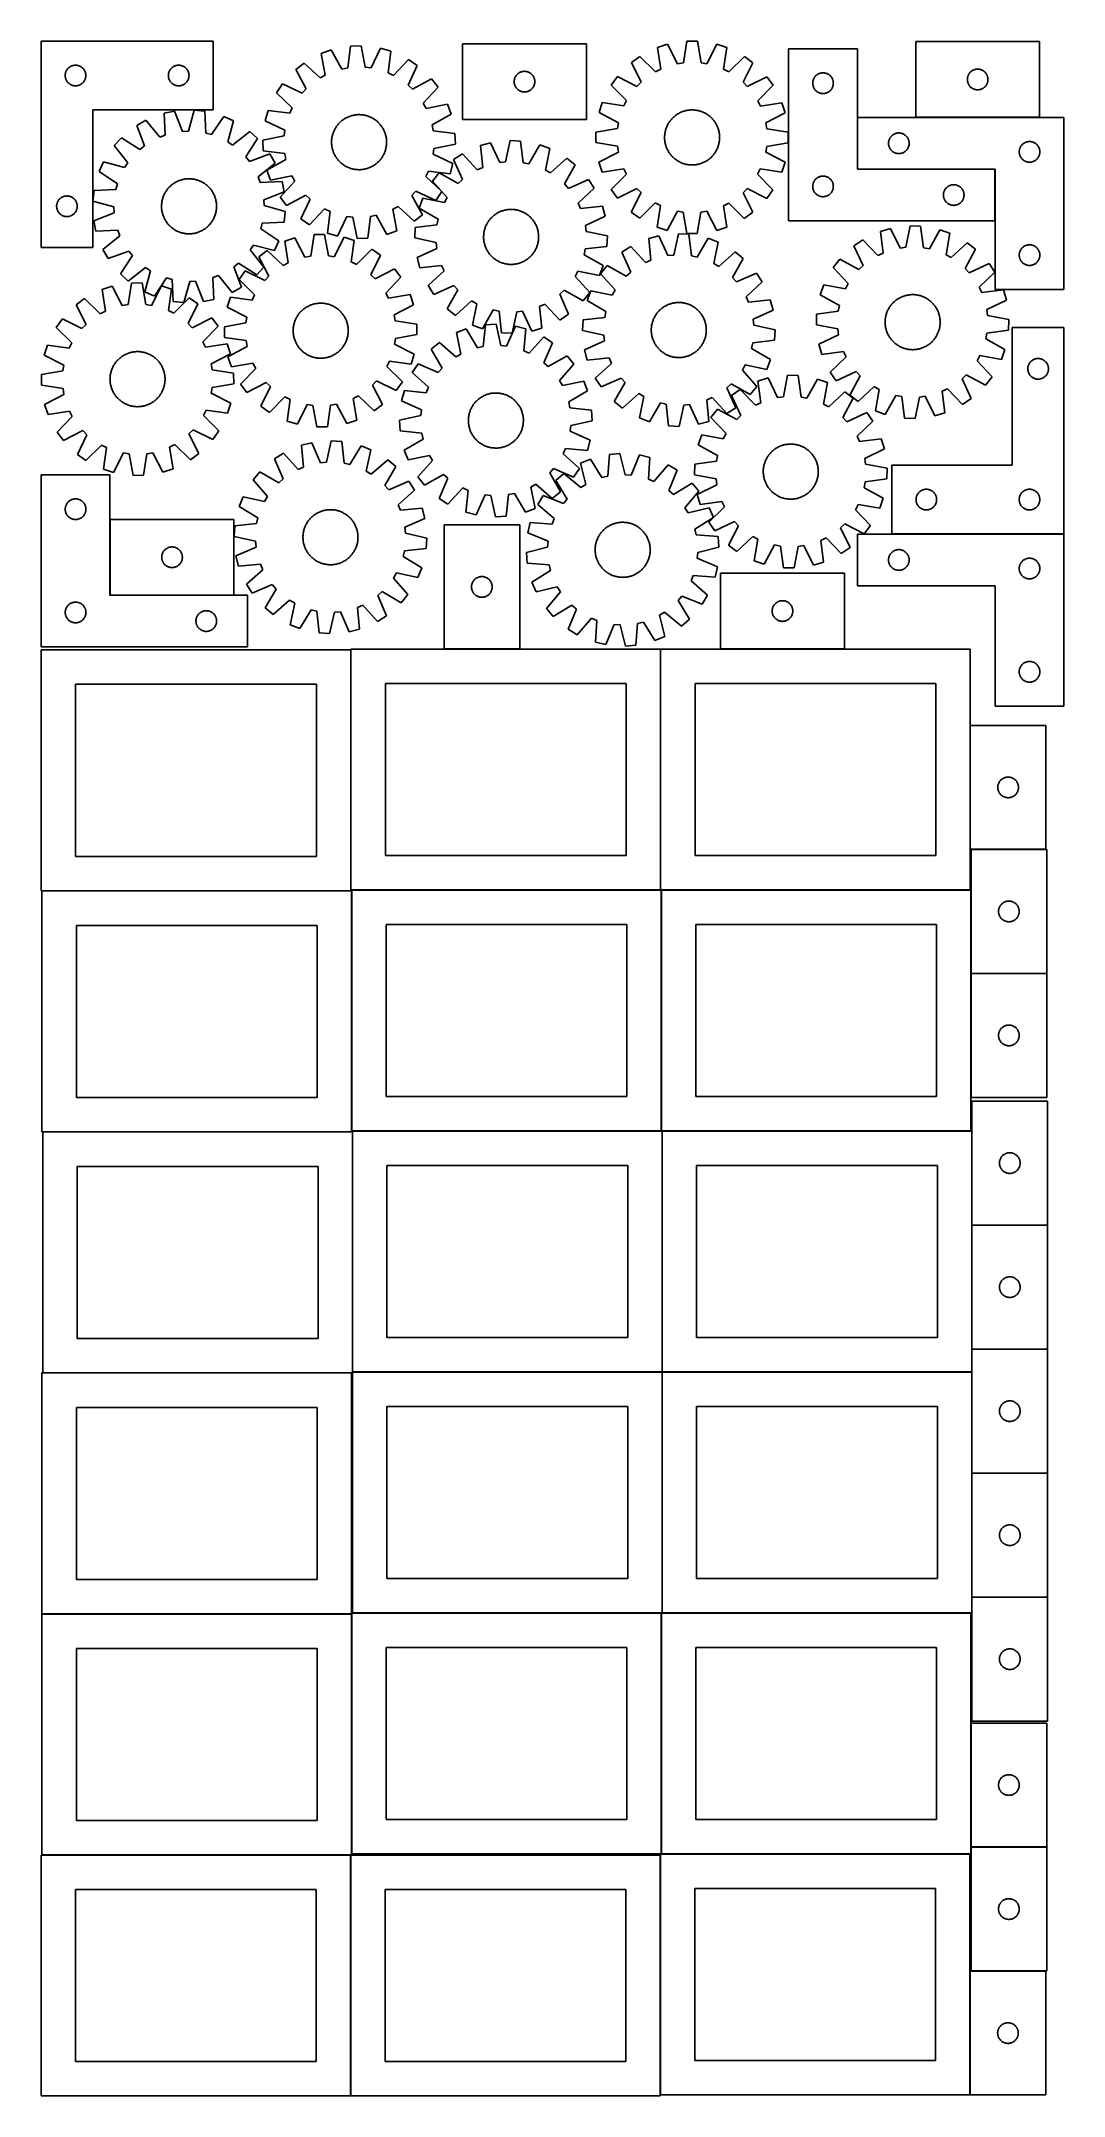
# Model space of a CAD drawing. Header units: millimetres. Extents: x 7 to 1493, y 8 to 2993.
import ezdxf

# ---------------------------------------------------------------- set-up
doc = ezdxf.new("R2010")
doc.units = ezdxf.units.MM
doc.layers.add('COMMON', color=5, linetype='CONTINUOUS', true_color=0x0000ff)
doc.layers.add('CUT', color=7, linetype='CONTINUOUS', true_color=0x000000)

msp = doc.modelspace()

# ---------------------------------------------------------------- linework, layer by layer
at = {"layer": 'COMMON'}
for p, q in [((1193.377372, 2882.515204), (1193.377372, 2807.515204)), ((1278.065158, 2882.615204), (1458.065158, 2882.615204)), ((1193.477373, 2807.415203), (1393.277372, 2807.415203)), ((1393.377372, 2807.315203), (1393.377372, 2732.315203)), ((106.802647, 2298.508446), (106.802647, 2188.508446)), ((1493.449125, 2277.192354), (1243.449125, 2277.192354)), ((106.902648, 2188.408445), (286.902648, 2188.408445)), ((456.88972, 2108.849549), (456.88972, 1760.174328)), ((592.317251, 2110.274328), (702.317251, 2110.274328)), ((907.089721, 2110.174328), (907.089721, 1760.174328)), ((994.292018, 2110.274328), (1174.292018, 2110.274328)), ((1357.289722, 1999.122843), (1357.289722, 1819.122843)), ((1358.449578, 1819.022842), (1467.389723, 1819.022842)), ((7.849575, 1758.749548), (456.78972, 1758.749548)), ((457.949575, 1758.649548), (457.949575, 1409.974327)), ((458.049576, 1760.074327), (906.989721, 1760.074327)), ((908.149576, 1759.974327), (908.149576, 1409.974327)), ((908.249577, 1760.074327), (1357.189722, 1760.074327)), ((1358.349577, 1759.974327), (1358.349577, 1638.922842)), ((1358.349577, 1638.722841), (1358.349577, 1458.722841)), ((1468.449578, 1638.822842), (1358.449578, 1638.822842)), ((457.849575, 1408.549548), (9.174232, 1408.549548)), ((459.274233, 1059.774326), (459.274233, 1408.449547)), ((459.374233, 1409.874326), (908.049576, 1409.874326)), ((909.474233, 1409.774326), (909.474233, 1059.774326)), ((909.574234, 1409.874326), (1358.249577, 1409.874326)), ((1359.674234, 1409.774326), (1359.674234, 1273.223845)), ((1359.674234, 1273.023844), (1359.674234, 1093.023844)), ((1359.774235, 1273.123844), (1469.774235, 1273.123844)), ((1359.674234, 1092.823843), (1359.674234, 1059.774326)), ((1469.774235, 1092.923844), (1359.774235, 1092.923844)), ((9.174232, 1058.349546), (457.849575, 1058.349546)), ((909.374233, 1059.674326), (459.374233, 1059.674326)), ((909.474233, 1059.574325), (909.474233, 709.574325)), ((1359.574234, 1059.674326), (909.574234, 1059.674326)), ((1359.674234, 1059.574325), (1359.674234, 912.823843)), ((1359.674234, 912.623842), (1359.674234, 732.623842)), ((1359.774235, 912.723842), (1469.774235, 912.723842)), ((1359.674234, 732.423841), (1359.674234, 709.574325)), ((1359.774235, 732.523841), (1469.774235, 732.523841)), ((7.849575, 708.149545), (457.849575, 708.149545)), ((457.949575, 708.049545), (457.949575, 359.374324)), ((459.374233, 709.474324), (908.049576, 709.474324)), ((908.149576, 709.374324), (908.149576, 359.374324)), ((909.574234, 709.474324), (1358.249577, 709.474324)), ((1358.349577, 549.574343), (1358.349577, 369.574343)), ((908.249577, 359.274323), (1356.924737, 359.274323)), ((1358.349577, 369.374342), (1358.349577, 359.374324)), ((1358.449578, 369.474342), (1468.449578, 369.474342)), ((7.849575, 357.949544), (456.524735, 357.949544)), ((456.624735, 357.849544), (456.624735, 7.849544)), ((906.824736, 357.849544), (906.824736, 9.174323)), ((1357.024737, 189.174323), (1357.024737, 9.174323)), ((1467.124738, 189.274342), (1358.449578, 189.274342))]:
    msp.add_line(p, q, dxfattribs=at)
at = {"layer": 'CUT'}
for p, q in [((6.585011, 2993.465875), (6.585011, 2693.465875)), ((256.585011, 2993.465875), (6.585011, 2993.465875)), ((256.585011, 2893.465875), (256.585011, 2993.465875)), ((456.291663, 2986.047332), (452.236714, 2954.542854)), ((471.66851, 2986.579436), (456.291663, 2986.047332)), ((477.891526, 2955.430618), (471.66851, 2986.579436)), ((799.268123, 2989.567206), (619.268123, 2989.567206)), ((619.268123, 2989.567206), (619.268123, 2879.567206)), ((799.268123, 2879.567206), (799.268123, 2989.567206)), ((917.213003, 2988.856257), (902.57472, 2984.117986)), ((931.75825, 2960.617798), (917.213003, 2988.856257)), ((945.405439, 2993.289358), (940.228516, 2961.949699)), ((960.79148, 2993.272243), (945.405439, 2993.289358)), ((965.898667, 2961.921145), (960.79148, 2993.272243)), ((988.973983, 2988.776432), (974.36595, 2960.570402)), ((1003.601689, 2984.005606), (988.973983, 2988.776432)), ((1458.065158, 2992.715205), (1278.065158, 2992.715205)), ((1278.065158, 2992.715205), (1278.065158, 2882.715205)), ((1458.065158, 2882.715205), (1458.065158, 2992.715205)), ((47.893694, 2955.6913), (48.534568, 2956.122509)), ((48.534568, 2956.122509), (49.19679, 2956.520154)), ((49.19679, 2956.520154), (49.878604, 2956.883182)), ((49.878604, 2956.883182), (50.578202, 2957.210629)), ((50.578202, 2957.210629), (51.293729, 2957.501628)), ((51.293729, 2957.501628), (52.023288, 2957.755406)), ((52.023288, 2957.755406), (52.764944, 2957.971291)), ((52.764944, 2957.971291), (53.51673, 2958.148711)), ((53.51673, 2958.148711), (54.276652, 2958.287194)), ((54.276652, 2958.287194), (55.042696, 2958.386373)), ((55.042696, 2958.386373), (55.812829, 2958.445987)), ((55.812829, 2958.445987), (56.585011, 2958.465875)), ((56.585011, 2958.465875), (57.357192, 2958.445987)), ((57.357192, 2958.445987), (58.127326, 2958.386373)), ((58.127326, 2958.386373), (58.893369, 2958.287194)), ((58.893369, 2958.287194), (59.653292, 2958.148711)), ((59.653292, 2958.148711), (60.405078, 2957.971291)), ((60.405078, 2957.971291), (61.146733, 2957.755406)), ((61.146733, 2957.755406), (61.876292, 2957.501628)), ((61.876292, 2957.501628), (62.591819, 2957.210629)), ((62.591819, 2957.210629), (63.291418, 2956.883182)), ((63.291418, 2956.883182), (63.973232, 2956.520154)), ((63.973232, 2956.520154), (64.635454, 2956.122509)), ((64.635454, 2956.122509), (65.276327, 2955.6913)), ((197.893694, 2955.6913), (198.534568, 2956.122509)), ((198.534568, 2956.122509), (199.19679, 2956.520154)), ((199.19679, 2956.520154), (199.878604, 2956.883182)), ((199.878604, 2956.883182), (200.578202, 2957.210629)), ((200.578202, 2957.210629), (201.293729, 2957.501628)), ((201.293729, 2957.501628), (202.023288, 2957.755406)), ((202.023288, 2957.755406), (202.764944, 2957.971291)), ((202.764944, 2957.971291), (203.51673, 2958.148711)), ((203.51673, 2958.148711), (204.276652, 2958.287194)), ((204.276652, 2958.287194), (205.042696, 2958.386373)), ((205.042696, 2958.386373), (205.812829, 2958.445987)), ((205.812829, 2958.445987), (206.585011, 2958.465875)), ((206.585011, 2958.465875), (207.357192, 2958.445987)), ((207.357192, 2958.445987), (208.127326, 2958.386373)), ((208.127326, 2958.386373), (208.893369, 2958.287194)), ((208.893369, 2958.287194), (209.653292, 2958.148711)), ((209.653292, 2958.148711), (210.405078, 2957.971291)), ((210.405078, 2957.971291), (211.146733, 2957.755406)), ((211.146733, 2957.755406), (211.876292, 2957.501628)), ((211.876292, 2957.501628), (212.591819, 2957.210629)), ((212.591819, 2957.210629), (213.291418, 2956.883182)), ((213.291418, 2956.883182), (213.973232, 2956.520154)), ((213.973232, 2956.520154), (214.635454, 2956.122509)), ((214.635454, 2956.122509), (215.276327, 2955.6913)), ((388.850601, 2961.524939), (376.723233, 2952.056175)), ((412.193942, 2939.982814), (388.850601, 2961.524939)), ((428.275434, 2980.610722), (413.815613, 2975.352954)), ((413.815613, 2975.352954), (419.694546, 2944.137367)), ((443.819388, 2952.909454), (428.275434, 2980.610722)), ((499.993532, 2983.092469), (486.401627, 2954.382978)), ((514.782211, 2978.846822), (499.993532, 2983.092469)), ((511.075137, 2947.299519), (514.782211, 2978.846822)), ((540.643376, 2966.777606), (518.844986, 2943.673388)), ((540.121979, 2929.312084), (553.396269, 2958.169803)), ((553.396269, 2958.169803), (540.643376, 2966.777606)), ((877.132024, 2971.189914), (864.674395, 2962.160072)), ((864.674395, 2962.160072), (878.907166, 2933.762837)), ((899.691539, 2948.828272), (877.132024, 2971.189914)), ((902.57472, 2984.117986), (907.335661, 2952.712442)), ((940.228516, 2961.949699), (931.75825, 2960.617798)), ((974.36595, 2960.570402), (965.898667, 2961.921145)), ((998.770891, 2952.610732), (1003.601689, 2984.005606)), ((1029.01556, 2971.020963), (1006.406352, 2948.709566)), ((1027.157157, 2933.597928), (1041.453069, 2961.963429)), ((1041.453069, 2961.963429), (1029.01556, 2971.020963)), ((1193.277372, 2982.315203), (1093.277372, 2982.315203)), ((1093.277372, 2982.315203), (1093.277372, 2732.315203)), ((1193.277372, 2807.315203), (1193.277372, 2982.315203)), ((41.589984, 2943.852094), (41.629748, 2944.623507)), ((41.589984, 2943.079657), (41.589984, 2943.852094)), ((41.629748, 2942.308243), (41.589984, 2943.079657)), ((41.629748, 2944.623507), (41.709171, 2945.391851)), ((41.709171, 2941.5399), (41.629748, 2942.308243)), ((41.709171, 2945.391851), (41.828041, 2946.155087)), ((41.828041, 2940.776664), (41.709171, 2941.5399)), ((41.828041, 2946.155087), (41.986045, 2946.911191)), ((41.986045, 2940.020559), (41.828041, 2940.776664)), ((41.986045, 2946.911191), (42.182763, 2947.65816)), ((42.182763, 2939.273591), (41.986045, 2940.020559)), ((42.182763, 2947.65816), (42.417672, 2948.394011)), ((42.417672, 2938.53774), (42.182763, 2939.273591)), ((42.417672, 2948.394011), (42.690151, 2949.116794)), ((42.690151, 2937.814957), (42.417672, 2938.53774)), ((42.690151, 2949.116794), (42.999477, 2949.824591)), ((42.999477, 2937.107159), (42.690151, 2937.814957)), ((42.999477, 2949.824591), (43.344829, 2950.515526)), ((43.344829, 2936.416224), (42.999477, 2937.107159)), ((43.344829, 2950.515526), (43.725291, 2951.187767)), ((43.725291, 2935.743983), (43.344829, 2936.416224)), ((43.725291, 2951.187767), (44.139855, 2951.839531)), ((44.139855, 2935.092219), (43.725291, 2935.743983)), ((44.139855, 2951.839531), (44.587422, 2952.469089)), ((44.587422, 2934.462661), (44.139855, 2935.092219)), ((44.587422, 2952.469089), (45.066804, 2953.074773)), ((45.066804, 2933.856978), (44.587422, 2934.462661)), ((45.066804, 2953.074773), (45.57673, 2953.654975)), ((45.57673, 2933.276775), (45.066804, 2933.856978)), ((45.57673, 2953.654975), (46.115848, 2954.208158)), ((46.115848, 2932.723592), (45.57673, 2933.276775)), ((46.115848, 2954.208158), (46.682729, 2954.732854)), ((46.682729, 2932.198896), (46.115848, 2932.723592)), ((46.682729, 2954.732854), (47.275868, 2955.227672)), ((47.275868, 2931.704078), (46.682729, 2932.198896)), ((47.275868, 2955.227672), (47.893694, 2955.6913)), ((47.893694, 2931.24045), (47.275868, 2931.704078)), ((48.534568, 2930.809242), (47.893694, 2931.24045)), ((49.19679, 2930.411597), (48.534568, 2930.809242)), ((49.878604, 2930.048569), (49.19679, 2930.411597)), ((50.578202, 2929.721122), (49.878604, 2930.048569)), ((51.293729, 2929.430123), (50.578202, 2929.721122)), ((52.023288, 2929.176345), (51.293729, 2929.430123)), ((52.764944, 2928.960459), (52.023288, 2929.176345)), ((53.51673, 2928.78304), (52.764944, 2928.960459)), ((54.276652, 2928.644557), (53.51673, 2928.78304)), ((55.042696, 2928.545377), (54.276652, 2928.644557)), ((55.812829, 2928.485764), (55.042696, 2928.545377)), ((56.585011, 2928.465875), (55.812829, 2928.485764)), ((57.357192, 2928.485764), (56.585011, 2928.465875)), ((58.127326, 2928.545377), (57.357192, 2928.485764)), ((58.893369, 2928.644557), (58.127326, 2928.545377)), ((59.653292, 2928.78304), (58.893369, 2928.644557)), ((60.405078, 2928.960459), (59.653292, 2928.78304)), ((61.146733, 2929.176345), (60.405078, 2928.960459)), ((61.876292, 2929.430123), (61.146733, 2929.176345)), ((62.591819, 2929.721122), (61.876292, 2929.430123)), ((63.291418, 2930.048569), (62.591819, 2929.721122)), ((63.973232, 2930.411597), (63.291418, 2930.048569)), ((64.635454, 2930.809242), (63.973232, 2930.411597)), ((65.276327, 2931.24045), (64.635454, 2930.809242)), ((65.276327, 2955.6913), (65.894153, 2955.227672)), ((65.894153, 2931.704078), (65.276327, 2931.24045)), ((65.894153, 2955.227672), (66.487293, 2954.732854)), ((66.487293, 2932.198896), (65.894153, 2931.704078)), ((66.487293, 2954.732854), (67.054173, 2954.208158)), ((67.054173, 2932.723592), (66.487293, 2932.198896)), ((67.054173, 2954.208158), (67.593291, 2953.654975)), ((67.593291, 2933.276775), (67.054173, 2932.723592)), ((67.593291, 2953.654975), (68.103217, 2953.074773)), ((68.103217, 2933.856978), (67.593291, 2933.276775)), ((68.103217, 2953.074773), (68.582599, 2952.469089)), ((68.582599, 2934.462661), (68.103217, 2933.856978)), ((68.582599, 2952.469089), (69.030166, 2951.839531)), ((69.030166, 2935.092219), (68.582599, 2934.462661)), ((69.030166, 2951.839531), (69.44473, 2951.187767)), ((69.44473, 2935.743983), (69.030166, 2935.092219)), ((69.44473, 2951.187767), (69.825193, 2950.515526)), ((69.825193, 2936.416224), (69.44473, 2935.743983)), ((69.825193, 2950.515526), (70.170545, 2949.824591)), ((70.170545, 2937.107159), (69.825193, 2936.416224)), ((70.170545, 2949.824591), (70.47987, 2949.116794)), ((70.47987, 2937.814957), (70.170545, 2937.107159)), ((70.47987, 2949.116794), (70.752349, 2948.394011)), ((70.752349, 2938.53774), (70.47987, 2937.814957)), ((70.752349, 2948.394011), (70.987259, 2947.65816)), ((70.987259, 2939.273591), (70.752349, 2938.53774)), ((70.987259, 2947.65816), (71.183976, 2946.911191)), ((71.183976, 2940.020559), (70.987259, 2939.273591)), ((71.183976, 2946.911191), (71.34198, 2946.155087)), ((71.34198, 2940.776664), (71.183976, 2940.020559)), ((71.34198, 2946.155087), (71.460851, 2945.391851)), ((71.460851, 2941.5399), (71.34198, 2940.776664)), ((71.460851, 2945.391851), (71.540274, 2944.623507)), ((71.540274, 2942.308243), (71.460851, 2941.5399)), ((71.540274, 2944.623507), (71.580038, 2943.852094)), ((71.580038, 2943.079657), (71.540274, 2942.308243)), ((71.580038, 2943.852094), (71.580038, 2943.079657)), ((191.589984, 2943.852094), (191.629748, 2944.623507)), ((191.589984, 2943.079657), (191.589984, 2943.852094)), ((191.629748, 2942.308243), (191.589984, 2943.079657)), ((191.629748, 2944.623507), (191.709171, 2945.391851)), ((191.709171, 2941.5399), (191.629748, 2942.308243)), ((191.709171, 2945.391851), (191.828041, 2946.155087)), ((191.828041, 2940.776664), (191.709171, 2941.5399)), ((191.828041, 2946.155087), (191.986045, 2946.911191)), ((191.986045, 2940.020559), (191.828041, 2940.776664)), ((191.986045, 2946.911191), (192.182763, 2947.65816)), ((192.182763, 2939.273591), (191.986045, 2940.020559)), ((192.182763, 2947.65816), (192.417672, 2948.394011)), ((192.417672, 2938.53774), (192.182763, 2939.273591)), ((192.417672, 2948.394011), (192.690151, 2949.116794)), ((192.690151, 2937.814957), (192.417672, 2938.53774)), ((192.690151, 2949.116794), (192.999477, 2949.824591)), ((192.999477, 2937.107159), (192.690151, 2937.814957)), ((192.999477, 2949.824591), (193.344829, 2950.515526)), ((193.344829, 2936.416224), (192.999477, 2937.107159)), ((193.344829, 2950.515526), (193.725291, 2951.187767)), ((193.725291, 2935.743983), (193.344829, 2936.416224)), ((193.725291, 2951.187767), (194.139855, 2951.839531)), ((194.139855, 2935.092219), (193.725291, 2935.743983)), ((194.139855, 2951.839531), (194.587422, 2952.469089)), ((194.587422, 2934.462661), (194.139855, 2935.092219)), ((194.587422, 2952.469089), (195.066804, 2953.074773)), ((195.066804, 2933.856978), (194.587422, 2934.462661)), ((195.066804, 2953.074773), (195.57673, 2953.654975)), ((195.57673, 2933.276775), (195.066804, 2933.856978)), ((195.57673, 2953.654975), (196.115848, 2954.208158)), ((196.115848, 2932.723592), (195.57673, 2933.276775)), ((196.115848, 2954.208158), (196.682729, 2954.732854)), ((196.682729, 2932.198896), (196.115848, 2932.723592)), ((196.682729, 2954.732854), (197.275868, 2955.227672)), ((197.275868, 2931.704078), (196.682729, 2932.198896)), ((197.275868, 2955.227672), (197.893694, 2955.6913)), ((197.893694, 2931.24045), (197.275868, 2931.704078)), ((198.534568, 2930.809242), (197.893694, 2931.24045)), ((199.19679, 2930.411597), (198.534568, 2930.809242)), ((199.878604, 2930.048569), (199.19679, 2930.411597)), ((200.578202, 2929.721122), (199.878604, 2930.048569)), ((201.293729, 2929.430123), (200.578202, 2929.721122)), ((202.023288, 2929.176345), (201.293729, 2929.430123)), ((202.764944, 2928.960459), (202.023288, 2929.176345)), ((203.51673, 2928.78304), (202.764944, 2928.960459)), ((204.276652, 2928.644557), (203.51673, 2928.78304)), ((205.042696, 2928.545377), (204.276652, 2928.644557)), ((205.812829, 2928.485764), (205.042696, 2928.545377)), ((206.585011, 2928.465875), (205.812829, 2928.485764)), ((207.357192, 2928.485764), (206.585011, 2928.465875)), ((208.127326, 2928.545377), (207.357192, 2928.485764)), ((208.893369, 2928.644557), (208.127326, 2928.545377)), ((209.653292, 2928.78304), (208.893369, 2928.644557)), ((210.405078, 2928.960459), (209.653292, 2928.78304)), ((211.146733, 2929.176345), (210.405078, 2928.960459)), ((211.876292, 2929.430123), (211.146733, 2929.176345)), ((212.591819, 2929.721122), (211.876292, 2929.430123)), ((213.291418, 2930.048569), (212.591819, 2929.721122)), ((213.973232, 2930.411597), (213.291418, 2930.048569)), ((214.635454, 2930.809242), (213.973232, 2930.411597)), ((215.276327, 2931.24045), (214.635454, 2930.809242)), ((215.276327, 2955.6913), (215.894153, 2955.227672)), ((215.894153, 2931.704078), (215.276327, 2931.24045)), ((215.894153, 2955.227672), (216.487293, 2954.732854)), ((216.487293, 2932.198896), (215.894153, 2931.704078)), ((216.487293, 2954.732854), (217.054173, 2954.208158)), ((217.054173, 2932.723592), (216.487293, 2932.198896)), ((217.054173, 2954.208158), (217.593291, 2953.654975)), ((217.593291, 2933.276775), (217.054173, 2932.723592)), ((217.593291, 2953.654975), (218.103217, 2953.074773)), ((218.103217, 2933.856978), (217.593291, 2933.276775)), ((218.103217, 2953.074773), (218.582599, 2952.469089)), ((218.582599, 2934.462661), (218.103217, 2933.856978)), ((218.582599, 2952.469089), (219.030166, 2951.839531)), ((219.030166, 2935.092219), (218.582599, 2934.462661)), ((219.030166, 2951.839531), (219.44473, 2951.187767)), ((219.44473, 2935.743983), (219.030166, 2935.092219)), ((219.44473, 2951.187767), (219.825193, 2950.515526)), ((219.825193, 2936.416224), (219.44473, 2935.743983)), ((219.825193, 2950.515526), (220.170545, 2949.824591)), ((220.170545, 2937.107159), (219.825193, 2936.416224)), ((220.170545, 2949.824591), (220.47987, 2949.116794)), ((220.47987, 2937.814957), (220.170545, 2937.107159)), ((220.47987, 2949.116794), (220.752349, 2948.394011)), ((220.752349, 2938.53774), (220.47987, 2937.814957)), ((220.752349, 2948.394011), (220.987259, 2947.65816)), ((220.987259, 2939.273591), (220.752349, 2938.53774)), ((220.987259, 2947.65816), (221.183976, 2946.911191)), ((221.183976, 2940.020559), (220.987259, 2939.273591)), ((221.183976, 2946.911191), (221.34198, 2946.155087)), ((221.34198, 2940.776664), (221.183976, 2940.020559)), ((221.34198, 2946.155087), (221.460851, 2945.391851)), ((221.460851, 2941.5399), (221.34198, 2940.776664)), ((221.460851, 2945.391851), (221.540274, 2944.623507)), ((221.540274, 2942.308243), (221.460851, 2941.5399)), ((221.540274, 2944.623507), (221.580038, 2943.852094)), ((221.580038, 2943.079657), (221.540274, 2942.308243)), ((221.580038, 2943.852094), (221.580038, 2943.079657)), ((357.253187, 2931.190338), (348.645384, 2918.437446)), ((386.110907, 2917.916049), (357.253187, 2931.190338)), ((376.723233, 2952.056175), (391.960578, 2924.185078)), ((419.694546, 2944.137367), (412.193942, 2939.982814)), ((452.236714, 2954.542854), (443.819388, 2952.909454)), ((486.401627, 2954.382978), (477.891526, 2955.430618)), ((518.844986, 2943.673388), (511.075137, 2947.299519)), ((546.391008, 2923.462413), (540.121979, 2929.312084)), ((574.262106, 2938.699758), (546.391008, 2923.462413)), ((562.188745, 2903.229049), (583.73087, 2926.57239)), ((583.73087, 2926.57239), (574.262106, 2938.699758)), ((694.268123, 2934.567206), (694.288012, 2935.339387)), ((694.288012, 2933.795024), (694.268123, 2934.567206)), ((694.288012, 2935.339387), (694.347625, 2936.109521)), ((694.347625, 2933.024891), (694.288012, 2933.795024)), ((694.347625, 2936.109521), (694.446805, 2936.875564)), ((694.446805, 2932.258847), (694.347625, 2933.024891)), ((694.446805, 2936.875564), (694.585288, 2937.635487)), ((694.585288, 2931.498925), (694.446805, 2932.258847)), ((694.585288, 2937.635487), (694.762707, 2938.387272)), ((694.762707, 2930.747139), (694.585288, 2931.498925)), ((694.762707, 2938.387272), (694.978592, 2939.128928)), ((694.978592, 2930.005483), (694.762707, 2930.747139)), ((694.978592, 2939.128928), (695.232371, 2939.858487)), ((695.232371, 2929.275924), (694.978592, 2930.005483)), ((695.232371, 2939.858487), (695.523369, 2940.574014)), ((695.523369, 2928.560397), (695.232371, 2929.275924)), ((695.523369, 2940.574014), (695.850817, 2941.273613)), ((695.850817, 2927.860799), (695.523369, 2928.560397)), ((695.850817, 2941.273613), (696.213844, 2941.955427)), ((696.213844, 2927.178985), (695.850817, 2927.860799)), ((696.213844, 2941.955427), (696.61149, 2942.617649)), ((696.61149, 2926.516763), (696.213844, 2927.178985)), ((696.61149, 2942.617649), (697.042698, 2943.258522)), ((697.042698, 2925.875889), (696.61149, 2926.516763)), ((697.042698, 2943.258522), (697.506326, 2943.876348)), ((697.506326, 2943.876348), (698.001144, 2944.469487)), ((698.001144, 2944.469487), (698.52584, 2945.036368)), ((698.52584, 2945.036368), (699.079023, 2945.575486)), ((699.079023, 2945.575486), (699.659225, 2946.085412)), ((699.659225, 2946.085412), (700.264909, 2946.564794)), ((700.264909, 2946.564794), (700.894467, 2947.012361)), ((700.894467, 2947.012361), (701.546231, 2947.426925)), ((701.546231, 2947.426925), (702.218472, 2947.807388)), ((702.218472, 2947.807388), (702.909407, 2948.15274)), ((702.909407, 2948.15274), (703.617205, 2948.462065)), ((703.617205, 2948.462065), (704.339987, 2948.734544)), ((704.339987, 2948.734544), (705.075839, 2948.969454)), ((705.075839, 2948.969454), (705.822807, 2949.166171)), ((705.822807, 2949.166171), (706.578912, 2949.324175)), ((706.578912, 2949.324175), (707.342148, 2949.443046)), ((707.342148, 2949.443046), (708.110491, 2949.522469)), ((708.110491, 2949.522469), (708.881904, 2949.562233)), ((708.881904, 2949.562233), (709.654342, 2949.562233)), ((709.654342, 2949.562233), (710.425755, 2949.522469)), ((710.425755, 2949.522469), (711.194098, 2949.443046)), ((711.194098, 2949.443046), (711.957334, 2949.324175)), ((711.957334, 2949.324175), (712.713439, 2949.166171)), ((712.713439, 2949.166171), (713.460408, 2948.969454)), ((713.460408, 2948.969454), (714.196259, 2948.734544)), ((714.196259, 2948.734544), (714.919041, 2948.462065)), ((714.919041, 2948.462065), (715.626839, 2948.15274)), ((715.626839, 2948.15274), (716.317774, 2947.807388)), ((716.317774, 2947.807388), (716.990015, 2947.426925)), ((716.990015, 2947.426925), (717.641779, 2947.012361)), ((717.641779, 2947.012361), (718.271337, 2946.564794)), ((718.271337, 2946.564794), (718.877021, 2946.085412)), ((718.877021, 2946.085412), (719.457223, 2945.575486)), ((719.457223, 2945.575486), (720.010406, 2945.036368)), ((720.010406, 2945.036368), (720.535102, 2944.469487)), ((720.535102, 2944.469487), (721.02992, 2943.876348)), ((721.02992, 2943.876348), (721.493548, 2943.258522)), ((721.493548, 2943.258522), (721.924756, 2942.617649)), ((721.924756, 2926.516763), (721.493548, 2925.875889)), ((721.924756, 2942.617649), (722.322402, 2941.955427)), ((722.322402, 2927.178985), (721.924756, 2926.516763)), ((722.322402, 2941.955427), (722.685429, 2941.273613)), ((722.685429, 2927.860799), (722.322402, 2927.178985)), ((722.685429, 2941.273613), (723.012877, 2940.574014)), ((723.012877, 2928.560397), (722.685429, 2927.860799)), ((723.012877, 2940.574014), (723.303875, 2939.858487)), ((723.303875, 2929.275924), (723.012877, 2928.560397)), ((723.303875, 2939.858487), (723.557654, 2939.128928)), ((723.557654, 2930.005483), (723.303875, 2929.275924)), ((723.557654, 2939.128928), (723.773539, 2938.387272)), ((723.773539, 2930.747139), (723.557654, 2930.005483)), ((723.773539, 2938.387272), (723.950958, 2937.635487)), ((723.950958, 2931.498925), (723.773539, 2930.747139)), ((723.950958, 2937.635487), (724.089441, 2936.875564)), ((724.089441, 2932.258847), (723.950958, 2931.498925)), ((724.089441, 2936.875564), (724.188621, 2936.109521)), ((724.188621, 2933.024891), (724.089441, 2932.258847)), ((724.188621, 2936.109521), (724.248234, 2935.339387)), ((724.248234, 2933.795024), (724.188621, 2933.024891)), ((724.248234, 2935.339387), (724.268123, 2934.567206)), ((724.268123, 2934.567206), (724.248234, 2933.795024)), ((844.471948, 2942.00252), (835.414413, 2929.565011)), ((835.414413, 2929.565011), (857.725811, 2906.955803)), ((872.837449, 2927.706608), (844.471948, 2942.00252)), ((878.907166, 2933.762837), (872.837449, 2927.706608)), ((907.335661, 2952.712442), (899.691539, 2948.828272)), ((1006.406352, 2948.709566), (998.770891, 2952.610732)), ((1033.213386, 2927.528211), (1027.157157, 2933.597928)), ((1061.610621, 2941.760981), (1033.213386, 2927.528211)), ((1048.278821, 2906.743838), (1070.640463, 2929.303353)), ((1070.640463, 2929.303353), (1061.610621, 2941.760981)), ((1128.277372, 2932.315203), (1128.29726, 2933.087385)), ((1128.29726, 2931.543022), (1128.277372, 2932.315203)), ((1128.29726, 2933.087385), (1128.356874, 2933.857518)), ((1128.356874, 2930.772888), (1128.29726, 2931.543022)), ((1128.356874, 2933.857518), (1128.456053, 2934.623562)), ((1128.456053, 2930.006845), (1128.356874, 2930.772888)), ((1128.456053, 2934.623562), (1128.594537, 2935.383484)), ((1128.594537, 2929.246922), (1128.456053, 2930.006845)), ((1128.594537, 2935.383484), (1128.771956, 2936.13527)), ((1128.771956, 2928.495137), (1128.594537, 2929.246922)), ((1128.771956, 2936.13527), (1128.987841, 2936.876926)), ((1128.987841, 2927.753481), (1128.771956, 2928.495137)), ((1128.987841, 2936.876926), (1129.24162, 2937.606485)), ((1129.24162, 2927.023922), (1128.987841, 2927.753481)), ((1129.24162, 2937.606485), (1129.532618, 2938.322012)), ((1129.532618, 2926.308395), (1129.24162, 2927.023922)), ((1129.532618, 2938.322012), (1129.860066, 2939.02161)), ((1129.860066, 2925.608796), (1129.532618, 2926.308395)), ((1129.860066, 2939.02161), (1130.223093, 2939.703424)), ((1130.223093, 2939.703424), (1130.620738, 2940.365646)), ((1130.620738, 2940.365646), (1131.051947, 2941.00652)), ((1131.051947, 2941.00652), (1131.515575, 2941.624346)), ((1131.515575, 2941.624346), (1132.010393, 2942.217485)), ((1132.010393, 2942.217485), (1132.535089, 2942.784366)), ((1132.535089, 2942.784366), (1133.088272, 2943.323484)), ((1133.088272, 2943.323484), (1133.668474, 2943.83341)), ((1133.668474, 2943.83341), (1134.274158, 2944.312792)), ((1134.274158, 2944.312792), (1134.903716, 2944.760359)), ((1134.903716, 2944.760359), (1135.55548, 2945.174923)), ((1135.55548, 2945.174923), (1136.227721, 2945.555385)), ((1136.227721, 2945.555385), (1136.918656, 2945.900737)), ((1136.918656, 2945.900737), (1137.626453, 2946.210063)), ((1137.626453, 2946.210063), (1138.349236, 2946.482542)), ((1138.349236, 2946.482542), (1139.085087, 2946.717451)), ((1139.085087, 2946.717451), (1139.832056, 2946.914169)), ((1139.832056, 2946.914169), (1140.58816, 2947.072173)), ((1140.58816, 2947.072173), (1141.351397, 2947.191043)), ((1141.351397, 2947.191043), (1142.11974, 2947.270466)), ((1142.11974, 2947.270466), (1142.891153, 2947.31023)), ((1142.891153, 2947.31023), (1143.663591, 2947.31023)), ((1143.663591, 2947.31023), (1144.435004, 2947.270466)), ((1144.435004, 2947.270466), (1145.203347, 2947.191043)), ((1145.203347, 2947.191043), (1145.966583, 2947.072173)), ((1145.966583, 2947.072173), (1146.722688, 2946.914169)), ((1146.722688, 2946.914169), (1147.469656, 2946.717451)), ((1147.469656, 2946.717451), (1148.205508, 2946.482542)), ((1148.205508, 2946.482542), (1148.92829, 2946.210063)), ((1148.92829, 2946.210063), (1149.636088, 2945.900737)), ((1149.636088, 2945.900737), (1150.327023, 2945.555385)), ((1150.327023, 2945.555385), (1150.999264, 2945.174923)), ((1150.999264, 2945.174923), (1151.651028, 2944.760359)), ((1151.651028, 2944.760359), (1152.280586, 2944.312792)), ((1152.280586, 2944.312792), (1152.88627, 2943.83341)), ((1152.88627, 2943.83341), (1153.466472, 2943.323484)), ((1153.466472, 2943.323484), (1154.019655, 2942.784366)), ((1154.019655, 2942.784366), (1154.544351, 2942.217485)), ((1154.544351, 2942.217485), (1155.039169, 2941.624346)), ((1155.039169, 2941.624346), (1155.502797, 2941.00652)), ((1155.502797, 2941.00652), (1155.934005, 2940.365646)), ((1155.934005, 2940.365646), (1156.33165, 2939.703424)), ((1156.33165, 2939.703424), (1156.694678, 2939.02161)), ((1156.694678, 2939.02161), (1157.022125, 2938.322012)), ((1157.022125, 2926.308395), (1156.694678, 2925.608796)), ((1157.022125, 2938.322012), (1157.313124, 2937.606485)), ((1157.313124, 2927.023922), (1157.022125, 2926.308395)), ((1157.313124, 2937.606485), (1157.566903, 2936.876926)), ((1157.566903, 2927.753481), (1157.313124, 2927.023922)), ((1157.566903, 2936.876926), (1157.782788, 2936.13527)), ((1157.782788, 2928.495137), (1157.566903, 2927.753481)), ((1157.782788, 2936.13527), (1157.960207, 2935.383484)), ((1157.960207, 2929.246922), (1157.782788, 2928.495137)), ((1157.960207, 2935.383484), (1158.09869, 2934.623562)), ((1158.09869, 2930.006845), (1157.960207, 2929.246922)), ((1158.09869, 2934.623562), (1158.19787, 2933.857518)), ((1158.19787, 2930.772888), (1158.09869, 2930.006845)), ((1158.19787, 2933.857518), (1158.257483, 2933.087385)), ((1158.257483, 2931.543022), (1158.19787, 2930.772888)), ((1158.257483, 2933.087385), (1158.277372, 2932.315203)), ((1158.277372, 2932.315203), (1158.257483, 2931.543022)), ((1353.065158, 2937.715205), (1353.085047, 2938.487387)), ((1353.085047, 2936.943024), (1353.065158, 2937.715205)), ((1353.085047, 2938.487387), (1353.14466, 2939.25752)), ((1353.14466, 2936.17289), (1353.085047, 2936.943024)), ((1353.14466, 2939.25752), (1353.24384, 2940.023564)), ((1353.24384, 2935.406847), (1353.14466, 2936.17289)), ((1353.24384, 2940.023564), (1353.382323, 2940.783486)), ((1353.382323, 2934.646924), (1353.24384, 2935.406847)), ((1353.382323, 2940.783486), (1353.559742, 2941.535272)), ((1353.559742, 2933.895139), (1353.382323, 2934.646924)), ((1353.559742, 2941.535272), (1353.775628, 2942.276928)), ((1353.775628, 2933.153483), (1353.559742, 2933.895139)), ((1353.775628, 2942.276928), (1354.029406, 2943.006487)), ((1354.029406, 2932.423924), (1353.775628, 2933.153483)), ((1354.029406, 2943.006487), (1354.320405, 2943.722014)), ((1354.320405, 2931.708397), (1354.029406, 2932.423924)), ((1354.320405, 2943.722014), (1354.647852, 2944.421612)), ((1354.647852, 2931.008798), (1354.320405, 2931.708397)), ((1354.647852, 2944.421612), (1355.01088, 2945.103426)), ((1355.01088, 2930.326984), (1354.647852, 2931.008798)), ((1355.01088, 2945.103426), (1355.408525, 2945.765648)), ((1355.408525, 2929.664762), (1355.01088, 2930.326984)), ((1355.408525, 2945.765648), (1355.839733, 2946.406522)), ((1355.839733, 2929.023889), (1355.408525, 2929.664762)), ((1355.839733, 2946.406522), (1356.303361, 2947.024348)), ((1356.303361, 2928.406063), (1355.839733, 2929.023889)), ((1356.303361, 2947.024348), (1356.798179, 2947.617487)), ((1356.798179, 2927.812924), (1356.303361, 2928.406063)), ((1356.798179, 2947.617487), (1357.322875, 2948.184368)), ((1357.322875, 2927.246043), (1356.798179, 2927.812924)), ((1357.322875, 2948.184368), (1357.876058, 2948.723486)), ((1357.876058, 2926.706925), (1357.322875, 2927.246043)), ((1357.876058, 2948.723486), (1358.456261, 2949.233412)), ((1358.456261, 2926.196999), (1357.876058, 2926.706925)), ((1358.456261, 2949.233412), (1359.061944, 2949.712794)), ((1359.061944, 2925.717617), (1358.456261, 2926.196999)), ((1359.061944, 2949.712794), (1359.691502, 2950.160361)), ((1359.691502, 2950.160361), (1360.343266, 2950.574925)), ((1360.343266, 2950.574925), (1361.015507, 2950.955387)), ((1361.015507, 2950.955387), (1361.706442, 2951.300739)), ((1361.706442, 2951.300739), (1362.41424, 2951.610065)), ((1362.41424, 2951.610065), (1363.137023, 2951.882544)), ((1363.137023, 2951.882544), (1363.872874, 2952.117453)), ((1363.872874, 2952.117453), (1364.619842, 2952.314171)), ((1364.619842, 2952.314171), (1365.375947, 2952.472175)), ((1365.375947, 2952.472175), (1366.139183, 2952.591045)), ((1366.139183, 2952.591045), (1366.907526, 2952.670468)), ((1366.907526, 2952.670468), (1367.67894, 2952.710232)), ((1367.67894, 2952.710232), (1368.451377, 2952.710232)), ((1368.451377, 2952.710232), (1369.22279, 2952.670468)), ((1369.22279, 2952.670468), (1369.991134, 2952.591045)), ((1369.991134, 2952.591045), (1370.75437, 2952.472175)), ((1370.75437, 2952.472175), (1371.510474, 2952.314171)), ((1371.510474, 2952.314171), (1372.257443, 2952.117453)), ((1372.257443, 2952.117453), (1372.993294, 2951.882544)), ((1372.993294, 2951.882544), (1373.716077, 2951.610065)), ((1373.716077, 2951.610065), (1374.423874, 2951.300739)), ((1374.423874, 2951.300739), (1375.114809, 2950.955387)), ((1375.114809, 2950.955387), (1375.78705, 2950.574925)), ((1375.78705, 2950.574925), (1376.438814, 2950.160361)), ((1376.438814, 2950.160361), (1377.068372, 2949.712794)), ((1377.068372, 2949.712794), (1377.674056, 2949.233412)), ((1377.674056, 2926.196999), (1377.068372, 2925.717617)), ((1377.674056, 2949.233412), (1378.254258, 2948.723486)), ((1378.254258, 2926.706925), (1377.674056, 2926.196999)), ((1378.254258, 2948.723486), (1378.807441, 2948.184368)), ((1378.807441, 2927.246043), (1378.254258, 2926.706925)), ((1378.807441, 2948.184368), (1379.332137, 2947.617487)), ((1379.332137, 2927.812924), (1378.807441, 2927.246043)), ((1379.332137, 2947.617487), (1379.826955, 2947.024348)), ((1379.826955, 2928.406063), (1379.332137, 2927.812924)), ((1379.826955, 2947.024348), (1380.290583, 2946.406522)), ((1380.290583, 2929.023889), (1379.826955, 2928.406063)), ((1380.290583, 2946.406522), (1380.721792, 2945.765648)), ((1380.721792, 2929.664762), (1380.290583, 2929.023889)), ((1380.721792, 2945.765648), (1381.119437, 2945.103426)), ((1381.119437, 2930.326984), (1380.721792, 2929.664762)), ((1381.119437, 2945.103426), (1381.482465, 2944.421612)), ((1381.482465, 2931.008798), (1381.119437, 2930.326984)), ((1381.482465, 2944.421612), (1381.809912, 2943.722014)), ((1381.809912, 2931.708397), (1381.482465, 2931.008798)), ((1381.809912, 2943.722014), (1382.100911, 2943.006487)), ((1382.100911, 2932.423924), (1381.809912, 2931.708397)), ((1382.100911, 2943.006487), (1382.354689, 2942.276928)), ((1382.354689, 2933.153483), (1382.100911, 2932.423924)), ((1382.354689, 2942.276928), (1382.570574, 2941.535272)), ((1382.570574, 2933.895139), (1382.354689, 2933.153483)), ((1382.570574, 2941.535272), (1382.747994, 2940.783486)), ((1382.747994, 2934.646924), (1382.570574, 2933.895139)), ((1382.747994, 2940.783486), (1382.886477, 2940.023564)), ((1382.886477, 2935.406847), (1382.747994, 2934.646924)), ((1382.886477, 2940.023564), (1382.985656, 2939.25752)), ((1382.985656, 2936.17289), (1382.886477, 2935.406847)), ((1382.985656, 2939.25752), (1383.04527, 2938.487387)), ((1383.04527, 2936.943024), (1382.985656, 2936.17289)), ((1383.04527, 2938.487387), (1383.065158, 2937.715205)), ((1383.065158, 2937.715205), (1383.04527, 2936.943024)), ((348.645384, 2918.437446), (371.749603, 2896.639055)), ((371.749603, 2896.639055), (368.123472, 2888.869207)), ((391.960578, 2924.185078), (386.110907, 2917.916049)), ((566.343298, 2895.728445), (562.188745, 2903.229049)), ((597.558885, 2901.607378), (566.343298, 2895.728445)), ((602.816652, 2887.147557), (597.558885, 2901.607378)), ((697.506326, 2925.258063), (697.042698, 2925.875889)), ((698.001144, 2924.664924), (697.506326, 2925.258063)), ((698.52584, 2924.098043), (698.001144, 2924.664924)), ((699.079023, 2923.558925), (698.52584, 2924.098043)), ((699.659225, 2923.048999), (699.079023, 2923.558925)), ((700.264909, 2922.569617), (699.659225, 2923.048999)), ((700.894467, 2922.12205), (700.264909, 2922.569617)), ((701.546231, 2921.707486), (700.894467, 2922.12205)), ((702.218472, 2921.327024), (701.546231, 2921.707486)), ((702.909407, 2920.981672), (702.218472, 2921.327024)), ((703.617205, 2920.672346), (702.909407, 2920.981672)), ((704.339987, 2920.399867), (703.617205, 2920.672346)), ((705.075839, 2920.164958), (704.339987, 2920.399867)), ((705.822807, 2919.96824), (705.075839, 2920.164958)), ((706.578912, 2919.810236), (705.822807, 2919.96824)), ((707.342148, 2919.691366), (706.578912, 2919.810236)), ((708.110491, 2919.611943), (707.342148, 2919.691366)), ((708.881904, 2919.572179), (708.110491, 2919.611943)), ((709.654342, 2919.572179), (708.881904, 2919.572179)), ((710.425755, 2919.611943), (709.654342, 2919.572179)), ((711.194098, 2919.691366), (710.425755, 2919.611943)), ((711.957334, 2919.810236), (711.194098, 2919.691366)), ((712.713439, 2919.96824), (711.957334, 2919.810236)), ((713.460408, 2920.164958), (712.713439, 2919.96824)), ((714.196259, 2920.399867), (713.460408, 2920.164958)), ((714.919041, 2920.672346), (714.196259, 2920.399867)), ((715.626839, 2920.981672), (714.919041, 2920.672346)), ((716.317774, 2921.327024), (715.626839, 2920.981672)), ((716.990015, 2921.707486), (716.317774, 2921.327024)), ((717.641779, 2922.12205), (716.990015, 2921.707486)), ((718.271337, 2922.569617), (717.641779, 2922.12205)), ((718.877021, 2923.048999), (718.271337, 2922.569617)), ((719.457223, 2923.558925), (718.877021, 2923.048999)), ((720.010406, 2924.098043), (719.457223, 2923.558925)), ((720.535102, 2924.664924), (720.010406, 2924.098043)), ((721.02992, 2925.258063), (720.535102, 2924.664924)), ((721.493548, 2925.875889), (721.02992, 2925.258063)), ((822.42977, 2904.15114), (817.658945, 2889.523434)), ((853.824645, 2899.320342), (822.42977, 2904.15114)), ((857.725811, 2906.955803), (853.824645, 2899.320342)), ((1052.162991, 2899.099716), (1048.278821, 2906.743838)), ((1083.568535, 2903.860657), (1052.162991, 2899.099716)), ((1088.306806, 2889.222374), (1083.568535, 2903.860657)), ((1130.223093, 2924.926982), (1129.860066, 2925.608796)), ((1130.620738, 2924.26476), (1130.223093, 2924.926982)), ((1131.051947, 2923.623887), (1130.620738, 2924.26476)), ((1131.515575, 2923.006061), (1131.051947, 2923.623887)), ((1132.010393, 2922.412922), (1131.515575, 2923.006061)), ((1132.535089, 2921.846041), (1132.010393, 2922.412922)), ((1133.088272, 2921.306923), (1132.535089, 2921.846041)), ((1133.668474, 2920.796997), (1133.088272, 2921.306923)), ((1134.274158, 2920.317615), (1133.668474, 2920.796997)), ((1134.903716, 2919.870048), (1134.274158, 2920.317615)), ((1135.55548, 2919.455484), (1134.903716, 2919.870048)), ((1136.227721, 2919.075021), (1135.55548, 2919.455484)), ((1136.918656, 2918.729669), (1136.227721, 2919.075021)), ((1137.626453, 2918.420344), (1136.918656, 2918.729669)), ((1138.349236, 2918.147865), (1137.626453, 2918.420344)), ((1139.085087, 2917.912955), (1138.349236, 2918.147865)), ((1139.832056, 2917.716238), (1139.085087, 2917.912955)), ((1140.58816, 2917.558234), (1139.832056, 2917.716238)), ((1141.351397, 2917.439363), (1140.58816, 2917.558234)), ((1142.11974, 2917.35994), (1141.351397, 2917.439363)), ((1142.891153, 2917.320176), (1142.11974, 2917.35994)), ((1143.663591, 2917.320176), (1142.891153, 2917.320176)), ((1144.435004, 2917.35994), (1143.663591, 2917.320176)), ((1145.203347, 2917.439363), (1144.435004, 2917.35994)), ((1145.966583, 2917.558234), (1145.203347, 2917.439363)), ((1146.722688, 2917.716238), (1145.966583, 2917.558234)), ((1147.469656, 2917.912955), (1146.722688, 2917.716238)), ((1148.205508, 2918.147865), (1147.469656, 2917.912955)), ((1148.92829, 2918.420344), (1148.205508, 2918.147865)), ((1149.636088, 2918.729669), (1148.92829, 2918.420344)), ((1150.327023, 2919.075021), (1149.636088, 2918.729669)), ((1150.999264, 2919.455484), (1150.327023, 2919.075021)), ((1151.651028, 2919.870048), (1150.999264, 2919.455484)), ((1152.280586, 2920.317615), (1151.651028, 2919.870048)), ((1152.88627, 2920.796997), (1152.280586, 2920.317615)), ((1153.466472, 2921.306923), (1152.88627, 2920.796997)), ((1154.019655, 2921.846041), (1153.466472, 2921.306923)), ((1154.544351, 2922.412922), (1154.019655, 2921.846041)), ((1155.039169, 2923.006061), (1154.544351, 2922.412922)), ((1155.502797, 2923.623887), (1155.039169, 2923.006061)), ((1155.934005, 2924.26476), (1155.502797, 2923.623887)), ((1156.33165, 2924.926982), (1155.934005, 2924.26476)), ((1156.694678, 2925.608796), (1156.33165, 2924.926982)), ((1359.691502, 2925.27005), (1359.061944, 2925.717617)), ((1360.343266, 2924.855486), (1359.691502, 2925.27005)), ((1361.015507, 2924.475023), (1360.343266, 2924.855486)), ((1361.706442, 2924.129671), (1361.015507, 2924.475023)), ((1362.41424, 2923.820346), (1361.706442, 2924.129671)), ((1363.137023, 2923.547867), (1362.41424, 2923.820346)), ((1363.872874, 2923.312957), (1363.137023, 2923.547867)), ((1364.619842, 2923.11624), (1363.872874, 2923.312957)), ((1365.375947, 2922.958236), (1364.619842, 2923.11624)), ((1366.139183, 2922.839365), (1365.375947, 2922.958236)), ((1366.907526, 2922.759942), (1366.139183, 2922.839365)), ((1367.67894, 2922.720178), (1366.907526, 2922.759942)), ((1368.451377, 2922.720178), (1367.67894, 2922.720178)), ((1369.22279, 2922.759942), (1368.451377, 2922.720178)), ((1369.991134, 2922.839365), (1369.22279, 2922.759942)), ((1370.75437, 2922.958236), (1369.991134, 2922.839365)), ((1371.510474, 2923.11624), (1370.75437, 2922.958236)), ((1372.257443, 2923.312957), (1371.510474, 2923.11624)), ((1372.993294, 2923.547867), (1372.257443, 2923.312957)), ((1373.716077, 2923.820346), (1372.993294, 2923.547867)), ((1374.423874, 2924.129671), (1373.716077, 2923.820346)), ((1375.114809, 2924.475023), (1374.423874, 2924.129671)), ((1375.78705, 2924.855486), (1375.114809, 2924.475023)), ((1376.438814, 2925.27005), (1375.78705, 2924.855486)), ((1377.068372, 2925.717617), (1376.438814, 2925.27005)), ((81.585011, 2693.465875), (81.585011, 2893.465875)), ((81.585011, 2893.465875), (256.585011, 2893.465875)), ((158.936524, 2878.589877), (145.579283, 2870.953472)), ((145.579283, 2870.953472), (156.672606, 2841.189183)), ((178.957896, 2853.9298), (158.936524, 2878.589877)), ((200.686269, 2891.839154), (185.622999, 2888.704116)), ((185.622999, 2888.704116), (186.975705, 2856.968569)), ((212.107343, 2862.199083), (200.686269, 2891.839154)), ((229.192087, 2893.211792), (220.671763, 2862.611485)), ((244.486888, 2891.538584), (229.192087, 2893.211792)), ((246.189689, 2859.819896), (244.486888, 2891.538584)), ((272.021701, 2884.035259), (254.462376, 2857.565562)), ((286.050871, 2877.71759), (272.021701, 2884.035259)), ((277.868717, 2847.02513), (286.050871, 2877.71759)), ((336.576169, 2892.576281), (332.330522, 2877.787601)), ((332.330522, 2877.787601), (361.040013, 2864.195696)), ((368.123472, 2888.869207), (336.576169, 2892.576281)), ((433.55181, 2865.490941), (434.162321, 2866.58925)), ((434.162321, 2866.58925), (434.807029, 2867.667841)), ((434.807029, 2867.667841), (435.485298, 2868.725649)), ((435.485298, 2868.725649), (436.19646, 2869.76163)), ((436.19646, 2869.76163), (436.939811, 2870.774761)), ((436.939811, 2870.774761), (437.714619, 2871.764043)), ((437.714619, 2871.764043), (438.520119, 2872.7285)), ((438.520119, 2872.7285), (439.355515, 2873.66718)), ((439.355515, 2873.66718), (440.219984, 2874.579156)), ((440.219984, 2874.579156), (441.112673, 2875.463528)), ((441.112673, 2875.463528), (442.032699, 2876.319424)), ((442.032699, 2876.319424), (442.979156, 2877.145999)), ((442.979156, 2877.145999), (443.951109, 2877.942437)), ((443.951109, 2877.942437), (444.9476, 2878.707953)), ((444.9476, 2878.707953), (445.967644, 2879.44179)), ((445.967644, 2879.44179), (447.010235, 2880.143225)), ((447.010235, 2880.143225), (448.074344, 2880.811564)), ((448.074344, 2880.811564), (449.158921, 2881.44615)), ((449.158921, 2881.44615), (450.262896, 2882.046355)), ((450.262896, 2882.046355), (451.385179, 2882.611588)), ((451.385179, 2882.611588), (452.524663, 2883.141289)), ((452.524663, 2883.141289), (453.680223, 2883.634937)), ((453.680223, 2883.634937), (454.850718, 2884.092045)), ((454.850718, 2884.092045), (456.034994, 2884.512161)), ((456.034994, 2884.512161), (457.231882, 2884.894871)), ((457.231882, 2884.894871), (458.4402, 2885.239796)), ((458.4402, 2885.239796), (459.658757, 2885.546597)), ((459.658757, 2885.546597), (460.886349, 2885.814971)), ((460.886349, 2885.814971), (462.121765, 2886.044653)), ((462.121765, 2886.044653), (463.363786, 2886.235417)), ((463.363786, 2886.235417), (464.611186, 2886.387073)), ((464.611186, 2886.387073), (465.862734, 2886.499473)), ((465.862734, 2886.499473), (467.117195, 2886.572505)), ((467.117195, 2886.572505), (468.373332, 2886.606098)), ((468.373332, 2886.606098), (469.629903, 2886.600217)), ((469.629903, 2886.600217), (470.88567, 2886.55487)), ((470.88567, 2886.55487), (472.139393, 2886.470101)), ((472.139393, 2886.470101), (473.389835, 2886.345993)), ((473.389835, 2886.345993), (474.635761, 2886.182669)), ((474.635761, 2886.182669), (475.875942, 2885.98029)), ((475.875942, 2885.98029), (477.109155, 2885.739056)), ((477.109155, 2885.739056), (478.334181, 2885.459205)), ((478.334181, 2885.459205), (479.549813, 2885.141013)), ((479.549813, 2885.141013), (480.75485, 2884.784794)), ((480.75485, 2884.784794), (481.948104, 2884.390899)), ((481.948104, 2884.390899), (483.128396, 2883.959718)), ((483.128396, 2883.959718), (484.294562, 2883.491676)), ((484.294562, 2883.491676), (485.445451, 2882.987235)), ((485.445451, 2882.987235), (486.579928, 2882.446892)), ((486.579928, 2882.446892), (487.696872, 2881.871181)), ((487.696872, 2881.871181), (488.795181, 2881.26067)), ((488.795181, 2881.26067), (489.873772, 2880.615962)), ((489.873772, 2880.615962), (490.931579, 2879.937692)), ((490.931579, 2879.937692), (491.96756, 2879.226531)), ((491.96756, 2879.226531), (492.980692, 2878.48318)), ((492.980692, 2878.48318), (493.969974, 2877.708372)), ((493.969974, 2877.708372), (494.934431, 2876.902872)), ((494.934431, 2876.902872), (495.873111, 2876.067476)), ((495.873111, 2876.067476), (496.785087, 2875.203007)), ((496.785087, 2875.203007), (497.669459, 2874.310318)), ((497.669459, 2874.310318), (498.525355, 2873.390292)), ((498.525355, 2873.390292), (499.35193, 2872.443835)), ((499.35193, 2872.443835), (500.148368, 2871.471882)), ((500.148368, 2871.471882), (500.913883, 2870.475391)), ((500.913883, 2870.475391), (501.647721, 2869.455347)), ((501.647721, 2869.455347), (502.349155, 2868.412756)), ((502.349155, 2868.412756), (503.017495, 2867.348647)), ((503.017495, 2867.348647), (503.652081, 2866.26407)), ((503.652081, 2866.26407), (504.252286, 2865.160095)), ((575.115384, 2871.603603), (602.816652, 2887.147557)), ((576.748785, 2863.186277), (575.115384, 2871.603603)), ((619.268123, 2879.567206), (799.268123, 2879.567206)), ((844.514232, 2866.448118), (813.163133, 2861.34093)), ((817.658945, 2889.523434), (845.864974, 2874.9154)), ((845.864974, 2874.9154), (844.514232, 2866.448118)), ((914.818236, 2865.596348), (915.217243, 2866.787902)), ((915.217243, 2866.787902), (915.653479, 2867.966335)), ((915.653479, 2867.966335), (916.126516, 2869.130484)), ((916.126516, 2869.130484), (916.635887, 2870.2792)), ((916.635887, 2870.2792), (917.181088, 2871.41135)), ((917.181088, 2871.41135), (917.761581, 2872.525816)), ((917.761581, 2872.525816), (918.376795, 2873.621498)), ((918.376795, 2873.621498), (919.026121, 2874.697315)), ((919.026121, 2874.697315), (919.708919, 2875.752205)), ((919.708919, 2875.752205), (920.424515, 2876.785128)), ((920.424515, 2876.785128), (921.172203, 2877.795064)), ((921.172203, 2877.795064), (921.951244, 2878.781015)), ((921.951244, 2878.781015), (922.760871, 2879.74201)), ((922.760871, 2879.74201), (923.600284, 2880.6771)), ((923.600284, 2880.6771), (924.468654, 2881.585362)), ((924.468654, 2881.585362), (925.365125, 2882.4659)), ((925.365125, 2882.4659), (926.288813, 2883.317844)), ((926.288813, 2883.317844), (927.238804, 2884.140354)), ((927.238804, 2884.140354), (928.214163, 2884.932618)), ((928.214163, 2884.932618), (929.213926, 2885.693854)), ((929.213926, 2885.693854), (930.237106, 2886.423312)), ((930.237106, 2886.423312), (931.282695, 2887.120271)), ((931.282695, 2887.120271), (932.349659, 2887.784043)), ((932.349659, 2887.784043), (933.436947, 2888.413973)), ((933.436947, 2888.413973), (934.543485, 2889.009441)), ((934.543485, 2889.009441), (935.66818, 2889.569857)), ((935.66818, 2889.569857), (936.809924, 2890.094669)), ((936.809924, 2890.094669), (937.96759, 2890.583359)), ((937.96759, 2890.583359), (939.140034, 2891.035444)), ((939.140034, 2891.035444), (940.3261, 2891.45048)), ((940.3261, 2891.45048), (941.524617, 2891.828055)), ((941.524617, 2891.828055), (942.734403, 2892.167797)), ((942.734403, 2892.167797), (943.954263, 2892.469372)), ((943.954263, 2892.469372), (945.182995, 2892.732481)), ((945.182995, 2892.732481), (946.419384, 2892.956865)), ((946.419384, 2892.956865), (947.662211, 2893.142302)), ((947.662211, 2893.142302), (948.91025, 2893.28861)), ((948.91025, 2893.28861), (950.162269, 2893.395643)), ((950.162269, 2893.395643), (951.417032, 2893.463297)), ((951.417032, 2893.463297), (952.6733, 2893.491505)), ((952.6733, 2893.491505), (953.929835, 2893.480238)), ((953.929835, 2893.480238), (955.185396, 2893.429508)), ((955.185396, 2893.429508), (956.438744, 2893.339365)), ((956.438744, 2893.339365), (957.688642, 2893.209898)), ((957.688642, 2893.209898), (958.933857, 2893.041234)), ((958.933857, 2893.041234), (960.173159, 2892.833541)), ((960.173159, 2892.833541), (961.405326, 2892.587022)), ((961.405326, 2892.587022), (962.629142, 2892.301922)), ((962.629142, 2892.301922), (963.843398, 2891.978522)), ((963.843398, 2891.978522), (965.046898, 2891.61714)), ((965.046898, 2891.61714), (966.238452, 2891.218134)), ((966.238452, 2891.218134), (967.416885, 2890.781897)), ((967.416885, 2890.781897), (968.581034, 2890.30886)), ((968.581034, 2890.30886), (969.72975, 2889.79949)), ((969.72975, 2889.79949), (970.861899, 2889.254289)), ((970.861899, 2889.254289), (971.976365, 2888.673795)), ((971.976365, 2888.673795), (973.072047, 2888.058582)), ((973.072047, 2888.058582), (974.147864, 2887.409256)), ((974.147864, 2887.409256), (975.202755, 2886.726458)), ((975.202755, 2886.726458), (976.235677, 2886.010862)), ((976.235677, 2886.010862), (977.245613, 2885.263174)), ((977.245613, 2885.263174), (978.231565, 2884.484132)), ((978.231565, 2884.484132), (979.19256, 2883.674506)), ((979.19256, 2883.674506), (980.127649, 2882.835093)), ((980.127649, 2882.835093), (981.035911, 2881.966722)), ((981.035911, 2881.966722), (981.916449, 2881.070251)), ((981.916449, 2881.070251), (982.768393, 2880.146564)), ((982.768393, 2880.146564), (983.590903, 2879.196572)), ((983.590903, 2879.196572), (984.383167, 2878.221214)), ((984.383167, 2878.221214), (985.144404, 2877.221451)), ((985.144404, 2877.221451), (985.873861, 2876.19827)), ((985.873861, 2876.19827), (986.57082, 2875.152682)), ((986.57082, 2875.152682), (987.234592, 2874.085717)), ((987.234592, 2874.085717), (987.864523, 2872.99843)), ((987.864523, 2872.99843), (988.45999, 2871.891892)), ((988.45999, 2871.891892), (989.020406, 2870.767196)), ((989.020406, 2870.767196), (989.545218, 2869.625452)), ((989.545218, 2869.625452), (990.033908, 2868.467787)), ((990.033908, 2868.467787), (990.485994, 2867.295343)), ((990.485994, 2867.295343), (990.901029, 2866.109277)), ((1060.068347, 2874.677127), (1088.306806, 2889.222374)), ((1061.400249, 2866.206861), (1060.068347, 2874.677127)), ((1092.739908, 2861.029938), (1061.400249, 2866.206861)), ((1493.477373, 2882.515204), (1193.477373, 2882.515204)), ((1193.477373, 2882.515204), (1193.477373, 2807.515204)), ((1278.065158, 2882.715205), (1458.065158, 2882.715205)), ((1493.477373, 2632.515204), (1493.477373, 2882.515204)), ((123.324408, 2853.087685), (112.980696, 2841.697418)), ((112.980696, 2841.697418), (132.728745, 2816.817922)), ((149.986248, 2835.821503), (123.324408, 2853.087685)), ((156.672606, 2841.189183), (149.986248, 2835.821503)), ((186.975705, 2856.968569), (178.957896, 2853.9298)), ((220.671763, 2862.611485), (212.107343, 2862.199083)), ((254.462376, 2857.565562), (246.189689, 2859.819896)), ((285.039882, 2842.32473), (277.868717, 2847.02513)), ((309.919379, 2862.072778), (285.039882, 2842.32473)), ((304.043463, 2825.067227), (321.309645, 2851.729066)), ((321.309645, 2851.729066), (309.919379, 2862.072778)), ((359.992373, 2855.685595), (328.843555, 2849.462579)), ((328.843555, 2849.462579), (329.375659, 2834.085733)), ((361.040013, 2864.195696), (359.992373, 2855.685595)), ((428.816893, 2846.167401), (428.822773, 2847.423973)), ((428.850486, 2844.911265), (428.816893, 2846.167401)), ((428.822773, 2847.423973), (428.868121, 2848.67974)), ((428.923518, 2843.656804), (428.850486, 2844.911265)), ((428.868121, 2848.67974), (428.95289, 2849.933462)), ((429.035918, 2842.405255), (428.923518, 2843.656804)), ((428.95289, 2849.933462), (429.076998, 2851.183904)), ((429.187574, 2841.157855), (429.035918, 2842.405255)), ((429.076998, 2851.183904), (429.240322, 2852.42983)), ((429.378338, 2839.915834), (429.187574, 2841.157855)), ((429.240322, 2852.42983), (429.442701, 2853.670011)), ((429.60802, 2838.680418), (429.378338, 2839.915834)), ((429.442701, 2853.670011), (429.683935, 2854.903224)), ((429.876394, 2837.452826), (429.60802, 2838.680418)), ((429.683935, 2854.903224), (429.963786, 2856.128251)), ((430.183195, 2836.234269), (429.876394, 2837.452826)), ((429.963786, 2856.128251), (430.281978, 2857.343882)), ((430.281978, 2857.343882), (430.638197, 2858.54892)), ((430.638197, 2858.54892), (431.032092, 2859.742173)), ((431.032092, 2859.742173), (431.463273, 2860.922465)), ((431.463273, 2860.922465), (431.931315, 2862.088631)), ((431.931315, 2862.088631), (432.435756, 2863.239521)), ((432.435756, 2863.239521), (432.976099, 2864.373997)), ((432.976099, 2864.373997), (433.55181, 2865.490941)), ((504.252286, 2865.160095), (504.817518, 2864.037812)), ((504.817518, 2864.037812), (505.34722, 2862.898328)), ((505.34722, 2862.898328), (505.840868, 2861.742768)), ((505.840868, 2861.742768), (506.297976, 2860.572273)), ((506.297976, 2860.572273), (506.718092, 2859.387997)), ((506.718092, 2859.387997), (507.100801, 2858.191109)), ((507.100801, 2858.191109), (507.445727, 2856.982791)), ((507.665135, 2837.08881), (507.346943, 2835.873178)), ((507.445727, 2856.982791), (507.752528, 2855.764234)), ((507.944987, 2838.313836), (507.665135, 2837.08881)), ((507.752528, 2855.764234), (508.020902, 2854.536642)), ((508.186221, 2839.547049), (507.944987, 2838.313836)), ((508.020902, 2854.536642), (508.250584, 2853.301226)), ((508.3886, 2840.78723), (508.186221, 2839.547049)), ((508.250584, 2853.301226), (508.441347, 2852.059205)), ((508.551924, 2842.033156), (508.3886, 2840.78723)), ((508.441347, 2852.059205), (508.593004, 2850.811805)), ((508.676032, 2843.283598), (508.551924, 2842.033156)), ((508.593004, 2850.811805), (508.705404, 2849.560257)), ((508.760801, 2844.537321), (508.676032, 2843.283598)), ((508.705404, 2849.560257), (508.778436, 2848.305795)), ((508.806148, 2845.793088), (508.760801, 2844.537321)), ((508.778436, 2848.305795), (508.812028, 2847.049659)), ((508.812028, 2847.049659), (508.806148, 2845.793088)), ((576.588909, 2829.021364), (577.636549, 2837.531465)), ((608.253263, 2859.131328), (576.748785, 2863.186277)), ((577.636549, 2837.531465), (608.785366, 2843.754481)), ((608.785366, 2843.754481), (608.253263, 2859.131328)), ((659.923184, 2845.714203), (645.096686, 2841.602573)), ((645.096686, 2841.602573), (648.518092, 2810.023011)), ((673.2547, 2816.882875), (659.923184, 2845.714203)), ((688.278605, 2848.944674), (681.773935, 2817.853453)), ((703.650006, 2848.273426), (688.278605, 2848.944674)), ((707.419661, 2816.733539), (703.650006, 2848.273426)), ((731.615884, 2842.58348), (715.821859, 2815.024025)), ((746.027528, 2837.195061), (731.615884, 2842.58348)), ((739.866322, 2806.033959), (746.027528, 2837.195061)), ((813.163133, 2861.34093), (813.146018, 2845.95489)), ((813.146018, 2845.95489), (844.485677, 2840.777967)), ((844.485677, 2840.777967), (845.817579, 2832.3077)), ((912.943872, 2853.222751), (912.955139, 2854.479286)), ((912.972079, 2851.966483), (912.943872, 2853.222751)), ((912.955139, 2854.479286), (913.005869, 2855.734847)), ((913.039733, 2850.71172), (912.972079, 2851.966483)), ((913.005869, 2855.734847), (913.096012, 2856.988195)), ((913.146767, 2849.459701), (913.039733, 2850.71172)), ((913.096012, 2856.988195), (913.225479, 2858.238093)), ((913.293074, 2848.211662), (913.146767, 2849.459701)), ((913.225479, 2858.238093), (913.394143, 2859.483308)), ((913.478512, 2846.968835), (913.293074, 2848.211662)), ((913.394143, 2859.483308), (913.601836, 2860.72261)), ((913.702895, 2845.732445), (913.478512, 2846.968835)), ((913.601836, 2860.72261), (913.848354, 2861.954777)), ((913.966005, 2844.503714), (913.702895, 2845.732445)), ((913.848354, 2861.954777), (914.133455, 2863.178593)), ((914.267579, 2843.283854), (913.966005, 2844.503714)), ((914.133455, 2863.178593), (914.456855, 2864.392849)), ((914.607322, 2842.074068), (914.267579, 2843.283854)), ((914.456855, 2864.392849), (914.818236, 2865.596348)), ((914.984897, 2840.875551), (914.607322, 2842.074068)), ((915.399932, 2839.689485), (914.984897, 2840.875551)), ((915.852018, 2838.51704), (915.399932, 2839.689485)), ((916.340708, 2837.359375), (915.852018, 2838.51704)), ((916.86552, 2836.217631), (916.340708, 2837.359375)), ((989.250039, 2836.705627), (988.704838, 2835.573477)), ((989.75941, 2837.854343), (989.250039, 2836.705627)), ((990.232447, 2839.018492), (989.75941, 2837.854343)), ((990.668683, 2840.196925), (990.232447, 2839.018492)), ((991.067689, 2841.388479), (990.668683, 2840.196925)), ((990.901029, 2866.109277), (991.278604, 2864.91076)), ((991.429071, 2842.591978), (991.067689, 2841.388479)), ((991.278604, 2864.91076), (991.618347, 2863.700974)), ((991.752471, 2843.806235), (991.429071, 2842.591978)), ((991.618347, 2863.700974), (991.919921, 2862.481113)), ((992.037571, 2845.03005), (991.752471, 2843.806235)), ((991.919921, 2862.481113), (992.18303, 2861.252382)), ((992.28409, 2846.262217), (992.037571, 2845.03005)), ((992.18303, 2861.252382), (992.407414, 2860.015993)), ((992.491783, 2847.50152), (992.28409, 2846.262217)), ((992.407414, 2860.015993), (992.592851, 2858.773165)), ((992.660447, 2848.746734), (992.491783, 2847.50152)), ((992.592851, 2858.773165), (992.739159, 2857.525126)), ((992.789914, 2849.996632), (992.660447, 2848.746734)), ((992.739159, 2857.525126), (992.846193, 2856.273108)), ((992.880057, 2851.24998), (992.789914, 2849.996632)), ((992.846193, 2856.273108), (992.913847, 2855.018345)), ((992.930787, 2852.505541), (992.880057, 2851.24998)), ((992.913847, 2855.018345), (992.942054, 2853.762076)), ((992.942054, 2853.762076), (992.930787, 2852.505541)), ((1060.020952, 2832.069427), (1061.371694, 2840.536709)), ((1061.371694, 2840.536709), (1092.722793, 2845.643897)), ((1092.722793, 2845.643897), (1092.739908, 2861.029938)), ((1238.477373, 2845.015204), (1238.497261, 2845.787386)), ((1238.497261, 2844.243023), (1238.477373, 2845.015204)), ((1238.497261, 2845.787386), (1238.556875, 2846.557519)), ((1238.556875, 2843.472889), (1238.497261, 2844.243023)), ((1238.556875, 2846.557519), (1238.656054, 2847.323563)), ((1238.656054, 2842.706846), (1238.556875, 2843.472889)), ((1238.656054, 2847.323563), (1238.794538, 2848.083485)), ((1238.794538, 2841.946923), (1238.656054, 2842.706846)), ((1238.794538, 2848.083485), (1238.971957, 2848.835271)), ((1238.971957, 2841.195138), (1238.794538, 2841.946923)), ((1238.971957, 2848.835271), (1239.187842, 2849.576927)), ((1239.187842, 2840.453482), (1238.971957, 2841.195138)), ((1239.187842, 2849.576927), (1239.441621, 2850.306486)), ((1239.441621, 2839.723923), (1239.187842, 2840.453482)), ((1239.441621, 2850.306486), (1239.732619, 2851.022013)), ((1239.732619, 2839.008396), (1239.441621, 2839.723923)), ((1239.732619, 2851.022013), (1240.060067, 2851.721611)), ((1240.060067, 2838.308797), (1239.732619, 2839.008396)), ((1240.060067, 2851.721611), (1240.423094, 2852.403425)), ((1240.423094, 2837.626983), (1240.060067, 2838.308797)), ((1240.423094, 2852.403425), (1240.820739, 2853.065647)), ((1240.820739, 2836.964761), (1240.423094, 2837.626983)), ((1240.820739, 2853.065647), (1241.251948, 2853.706521)), ((1241.251948, 2836.323888), (1240.820739, 2836.964761)), ((1241.251948, 2853.706521), (1241.715576, 2854.324347)), ((1241.715576, 2854.324347), (1242.210394, 2854.917486)), ((1242.210394, 2854.917486), (1242.73509, 2855.484367)), ((1242.73509, 2855.484367), (1243.288273, 2856.023485)), ((1243.288273, 2856.023485), (1243.868475, 2856.533411)), ((1243.868475, 2856.533411), (1244.474159, 2857.012793)), ((1244.474159, 2857.012793), (1245.103717, 2857.46036)), ((1245.103717, 2857.46036), (1245.755481, 2857.874924)), ((1245.755481, 2857.874924), (1246.427722, 2858.255386)), ((1246.427722, 2858.255386), (1247.118657, 2858.600738)), ((1247.118657, 2858.600738), (1247.826454, 2858.910064)), ((1247.826454, 2858.910064), (1248.549237, 2859.182543)), ((1248.549237, 2859.182543), (1249.285088, 2859.417452)), ((1249.285088, 2859.417452), (1250.032057, 2859.61417)), ((1250.032057, 2859.61417), (1250.788161, 2859.772174)), ((1250.788161, 2859.772174), (1251.551398, 2859.891044)), ((1251.551398, 2859.891044), (1252.319741, 2859.970467)), ((1252.319741, 2859.970467), (1253.091154, 2860.010231)), ((1253.091154, 2860.010231), (1253.863592, 2860.010231)), ((1253.863592, 2860.010231), (1254.635005, 2859.970467)), ((1254.635005, 2859.970467), (1255.403348, 2859.891044)), ((1255.403348, 2859.891044), (1256.166584, 2859.772174)), ((1256.166584, 2859.772174), (1256.922689, 2859.61417)), ((1256.922689, 2859.61417), (1257.669657, 2859.417452)), ((1257.669657, 2859.417452), (1258.405509, 2859.182543)), ((1258.405509, 2859.182543), (1259.128291, 2858.910064)), ((1259.128291, 2858.910064), (1259.836089, 2858.600738)), ((1259.836089, 2858.600738), (1260.527024, 2858.255386)), ((1260.527024, 2858.255386), (1261.199265, 2857.874924)), ((1261.199265, 2857.874924), (1261.851029, 2857.46036)), ((1261.851029, 2857.46036), (1262.480587, 2857.012793)), ((1262.480587, 2857.012793), (1263.086271, 2856.533411)), ((1263.086271, 2856.533411), (1263.666473, 2856.023485)), ((1263.666473, 2856.023485), (1264.219656, 2855.484367)), ((1264.219656, 2855.484367), (1264.744352, 2854.917486)), ((1264.744352, 2854.917486), (1265.23917, 2854.324347)), ((1265.23917, 2854.324347), (1265.702798, 2853.706521)), ((1265.702798, 2853.706521), (1266.134006, 2853.065647)), ((1266.134006, 2836.964761), (1265.702798, 2836.323888)), ((1266.134006, 2853.065647), (1266.531651, 2852.403425)), ((1266.531651, 2837.626983), (1266.134006, 2836.964761)), ((1266.531651, 2852.403425), (1266.894679, 2851.721611)), ((1266.894679, 2838.308797), (1266.531651, 2837.626983)), ((1266.894679, 2851.721611), (1267.222126, 2851.022013)), ((1267.222126, 2839.008396), (1266.894679, 2838.308797)), ((1267.222126, 2851.022013), (1267.513125, 2850.306486)), ((1267.513125, 2839.723923), (1267.222126, 2839.008396)), ((1267.513125, 2850.306486), (1267.766904, 2849.576927)), ((1267.766904, 2840.453482), (1267.513125, 2839.723923)), ((1267.766904, 2849.576927), (1267.982789, 2848.835271)), ((1267.982789, 2841.195138), (1267.766904, 2840.453482)), ((1267.982789, 2848.835271), (1268.160208, 2848.083485)), ((1268.160208, 2841.946923), (1267.982789, 2841.195138)), ((1268.160208, 2848.083485), (1268.298691, 2847.323563)), ((1268.298691, 2842.706846), (1268.160208, 2841.946923)), ((1268.298691, 2847.323563), (1268.397871, 2846.557519)), ((1268.397871, 2843.472889), (1268.298691, 2842.706846)), ((1268.397871, 2846.557519), (1268.457484, 2845.787386)), ((1268.457484, 2844.243023), (1268.397871, 2843.472889)), ((1268.457484, 2845.787386), (1268.477373, 2845.015204)), ((1268.477373, 2845.015204), (1268.457484, 2844.243023)), ((1428.971957, 2836.335271), (1429.187842, 2837.076927)), ((1429.187842, 2837.076927), (1429.441621, 2837.806486)), ((1429.441621, 2837.806486), (1429.732619, 2838.522013)), ((1429.732619, 2838.522013), (1430.060067, 2839.221611)), ((1430.060067, 2839.221611), (1430.423094, 2839.903425)), ((1430.423094, 2839.903425), (1430.820739, 2840.565647)), ((1430.820739, 2840.565647), (1431.251948, 2841.206521)), ((1431.251948, 2841.206521), (1431.715576, 2841.824347)), ((1431.715576, 2841.824347), (1432.210394, 2842.417486)), ((1432.210394, 2842.417486), (1432.73509, 2842.984367)), ((1432.73509, 2842.984367), (1433.288273, 2843.523485)), ((1433.288273, 2843.523485), (1433.868475, 2844.033411)), ((1433.868475, 2844.033411), (1434.474159, 2844.512793)), ((1434.474159, 2844.512793), (1435.103717, 2844.96036)), ((1435.103717, 2844.96036), (1435.755481, 2845.374924)), ((1435.755481, 2845.374924), (1436.427722, 2845.755386)), ((1436.427722, 2845.755386), (1437.118657, 2846.100738)), ((1437.118657, 2846.100738), (1437.826454, 2846.410064)), ((1437.826454, 2846.410064), (1438.549237, 2846.682543)), ((1438.549237, 2846.682543), (1439.285088, 2846.917452)), ((1439.285088, 2846.917452), (1440.032057, 2847.11417)), ((1440.032057, 2847.11417), (1440.788161, 2847.272174)), ((1440.788161, 2847.272174), (1441.551398, 2847.391044)), ((1441.551398, 2847.391044), (1442.319741, 2847.470467)), ((1442.319741, 2847.470467), (1443.091154, 2847.510231)), ((1443.091154, 2847.510231), (1443.863592, 2847.510231)), ((1443.863592, 2847.510231), (1444.635005, 2847.470467)), ((1444.635005, 2847.470467), (1445.403348, 2847.391044)), ((1445.403348, 2847.391044), (1446.166584, 2847.272174)), ((1446.166584, 2847.272174), (1446.922689, 2847.11417)), ((1446.922689, 2847.11417), (1447.669657, 2846.917452)), ((1447.669657, 2846.917452), (1448.405509, 2846.682543)), ((1448.405509, 2846.682543), (1449.128291, 2846.410064)), ((1449.128291, 2846.410064), (1449.836089, 2846.100738)), ((1449.836089, 2846.100738), (1450.527024, 2845.755386)), ((1450.527024, 2845.755386), (1451.199265, 2845.374924)), ((1451.199265, 2845.374924), (1451.851029, 2844.96036)), ((1451.851029, 2844.96036), (1452.480587, 2844.512793)), ((1452.480587, 2844.512793), (1453.086271, 2844.033411)), ((1453.086271, 2844.033411), (1453.666473, 2843.523485)), ((1453.666473, 2843.523485), (1454.219656, 2842.984367)), ((1454.219656, 2842.984367), (1454.744352, 2842.417486)), ((1454.744352, 2842.417486), (1455.23917, 2841.824347)), ((1455.23917, 2841.824347), (1455.702798, 2841.206521)), ((1455.702798, 2841.206521), (1456.134006, 2840.565647)), ((1456.134006, 2840.565647), (1456.531651, 2839.903425)), ((1456.531651, 2839.903425), (1456.894679, 2839.221611)), ((1456.894679, 2839.221611), (1457.222126, 2838.522013)), ((1457.222126, 2838.522013), (1457.513125, 2837.806486)), ((1457.513125, 2837.806486), (1457.766904, 2837.076927)), ((1457.766904, 2837.076927), (1457.982789, 2836.335271)), ((97.335884, 2817.82891), (91.018216, 2803.79974)), ((128.028345, 2809.646757), (97.335884, 2817.82891)), ((132.728745, 2816.817922), (128.028345, 2809.646757)), ((309.411143, 2818.380869), (304.043463, 2825.067227)), ((339.175433, 2829.474192), (309.411143, 2818.380869)), ((322.151761, 2796.095578), (346.811837, 2816.116951)), ((329.375659, 2834.085733), (360.880137, 2830.030783)), ((362.513537, 2821.613458), (334.812269, 2806.069504)), ((346.811837, 2816.116951), (339.175433, 2829.474192)), ((360.880137, 2830.030783), (362.513537, 2821.613458)), ((430.52812, 2835.025951), (430.183195, 2836.234269)), ((430.91083, 2833.829063), (430.52812, 2835.025951)), ((431.330946, 2832.644787), (430.91083, 2833.829063)), ((431.788053, 2831.474292), (431.330946, 2832.644787)), ((432.281702, 2830.318732), (431.788053, 2831.474292)), ((432.811403, 2829.179249), (432.281702, 2830.318732)), ((433.376636, 2828.056966), (432.811403, 2829.179249)), ((433.976841, 2826.952991), (433.376636, 2828.056966)), ((434.611426, 2825.868413), (433.976841, 2826.952991)), ((435.279766, 2824.804304), (434.611426, 2825.868413)), ((435.981201, 2823.761713), (435.279766, 2824.804304)), ((436.715038, 2822.741669), (435.981201, 2823.761713)), ((437.480553, 2821.745179), (436.715038, 2822.741669)), ((438.276992, 2820.773225), (437.480553, 2821.745179)), ((439.103567, 2819.826768), (438.276992, 2820.773225)), ((439.959463, 2818.906742), (439.103567, 2819.826768)), ((440.843835, 2818.014054), (439.959463, 2818.906742)), ((441.755811, 2817.149585), (440.843835, 2818.014054)), ((442.694491, 2816.314188), (441.755811, 2817.149585)), ((443.658948, 2815.508688), (442.694491, 2816.314188)), ((444.64823, 2814.733881), (443.658948, 2815.508688)), ((445.661361, 2813.990529), (444.64823, 2814.733881)), ((446.697342, 2813.279368), (445.661361, 2813.990529)), ((447.75515, 2812.601098), (446.697342, 2813.279368)), ((448.833741, 2811.95639), (447.75515, 2812.601098)), ((449.93205, 2811.345879), (448.833741, 2811.95639)), ((451.048994, 2810.770168), (449.93205, 2811.345879)), ((452.18347, 2810.229825), (451.048994, 2810.770168)), ((453.334359, 2809.725384), (452.18347, 2810.229825)), ((454.500526, 2809.257342), (453.334359, 2809.725384)), ((455.680818, 2808.826161), (454.500526, 2809.257342)), ((456.874071, 2808.432267), (455.680818, 2808.826161)), ((458.079109, 2808.076048), (456.874071, 2808.432267)), ((459.29474, 2807.757855), (458.079109, 2808.076048)), ((460.519767, 2807.478004), (459.29474, 2807.757855)), ((461.752979, 2807.23677), (460.519767, 2807.478004)), ((462.993161, 2807.034391), (461.752979, 2807.23677)), ((464.239087, 2806.871067), (462.993161, 2807.034391)), ((465.489528, 2806.746959), (464.239087, 2806.871067)), ((466.743251, 2806.66219), (465.489528, 2806.746959)), ((467.999018, 2806.616843), (466.743251, 2806.66219)), ((469.25559, 2806.610963), (467.999018, 2806.616843)), ((470.511726, 2806.644555), (469.25559, 2806.610963)), ((471.766187, 2806.717587), (470.511726, 2806.644555)), ((473.017736, 2806.829987), (471.766187, 2806.717587)), ((474.265136, 2806.981644), (473.017736, 2806.829987)), ((475.507157, 2807.172407), (474.265136, 2806.981644)), ((476.742573, 2807.402089), (475.507157, 2807.172407)), ((477.970165, 2807.670463), (476.742573, 2807.402089)), ((479.188721, 2807.977264), (477.970165, 2807.670463)), ((480.39704, 2808.32219), (479.188721, 2807.977264)), ((481.593928, 2808.704899), (480.39704, 2808.32219)), ((482.778203, 2809.125015), (481.593928, 2808.704899)), ((483.948699, 2809.582123), (482.778203, 2809.125015)), ((485.104259, 2810.075771), (483.948699, 2809.582123)), ((486.243742, 2810.605473), (485.104259, 2810.075771)), ((487.366025, 2811.170705), (486.243742, 2810.605473)), ((488.47, 2811.77091), (487.366025, 2811.170705)), ((489.554577, 2812.405496), (488.47, 2811.77091)), ((490.618687, 2813.073836), (489.554577, 2812.405496)), ((491.661278, 2813.77527), (490.618687, 2813.073836)), ((492.681322, 2814.509107), (491.661278, 2813.77527)), ((493.677812, 2815.274623), (492.681322, 2814.509107)), ((494.649766, 2816.071061), (493.677812, 2815.274623)), ((495.596223, 2816.897636), (494.649766, 2816.071061)), ((496.516249, 2817.753532), (495.596223, 2816.897636)), ((497.408937, 2818.637904), (496.516249, 2817.753532)), ((498.273406, 2819.54988), (497.408937, 2818.637904)), ((499.108803, 2820.48856), (498.273406, 2819.54988)), ((499.914302, 2821.453017), (499.108803, 2820.48856)), ((500.68911, 2822.442299), (499.914302, 2821.453017)), ((501.432462, 2823.455431), (500.68911, 2822.442299)), ((502.143623, 2824.491412), (501.432462, 2823.455431)), ((502.821893, 2825.549219), (502.143623, 2824.491412)), ((503.466601, 2826.62781), (502.821893, 2825.549219)), ((504.077112, 2827.726119), (503.466601, 2826.62781)), ((504.652823, 2828.843063), (504.077112, 2827.726119)), ((505.193166, 2829.97754), (504.652823, 2828.843063)), ((505.697607, 2831.128429), (505.193166, 2829.97754)), ((506.165649, 2832.294595), (505.697607, 2831.128429)), ((506.59683, 2833.474887), (506.165649, 2832.294595)), ((506.990724, 2834.668141), (506.59683, 2833.474887)), ((507.346943, 2835.873178), (506.990724, 2834.668141)), ((605.298399, 2815.429459), (576.588909, 2829.021364)), ((601.052753, 2800.64078), (605.298399, 2815.429459)), ((619.127349, 2829.767906), (606.297075, 2821.275874)), ((606.297075, 2821.275874), (619.309647, 2792.299198)), ((640.715744, 2806.467349), (619.127349, 2829.767906)), ((648.518092, 2810.023011), (640.715744, 2806.467349)), ((681.773935, 2817.853453), (673.2547, 2816.882875)), ((715.821859, 2815.024025), (707.419661, 2816.733539)), ((770.866369, 2823.141669), (747.329019, 2801.811692)), ((767.418579, 2785.831483), (782.907544, 2813.563535)), ((782.907544, 2813.563535), (770.866369, 2823.141669)), ((845.817579, 2832.3077), (817.57912, 2817.762454)), ((817.57912, 2817.762454), (822.317391, 2803.124171)), ((822.317391, 2803.124171), (853.722935, 2807.885111)), ((853.722935, 2807.885111), (857.607105, 2800.24099)), ((917.425936, 2835.092935), (916.86552, 2836.217631)), ((918.021403, 2833.986398), (917.425936, 2835.092935)), ((918.651334, 2832.89911), (918.021403, 2833.986398)), ((919.315106, 2831.832145), (918.651334, 2832.89911)), ((920.012065, 2830.786557), (919.315106, 2831.832145)), ((920.741522, 2829.763376), (920.012065, 2830.786557)), ((921.502759, 2828.763614), (920.741522, 2829.763376)), ((922.295023, 2827.788255), (921.502759, 2828.763614)), ((923.117533, 2826.838263), (922.295023, 2827.788255)), ((923.969477, 2825.914576), (923.117533, 2826.838263)), ((924.850015, 2825.018105), (923.969477, 2825.914576)), ((925.758276, 2824.149735), (924.850015, 2825.018105)), ((926.693366, 2823.310322), (925.758276, 2824.149735)), ((927.654361, 2822.500695), (926.693366, 2823.310322)), ((928.640313, 2821.721653), (927.654361, 2822.500695)), ((929.650249, 2820.973966), (928.640313, 2821.721653)), ((930.683171, 2820.25837), (929.650249, 2820.973966)), ((931.738062, 2819.575572), (930.683171, 2820.25837)), ((932.813879, 2818.926246), (931.738062, 2819.575572)), ((933.909561, 2818.311032), (932.813879, 2818.926246)), ((935.024027, 2817.730538), (933.909561, 2818.311032)), ((936.156176, 2817.185337), (935.024027, 2817.730538)), ((937.304892, 2816.675967), (936.156176, 2817.185337)), ((938.469041, 2816.20293), (937.304892, 2816.675967)), ((939.647474, 2815.766693), (938.469041, 2816.20293)), ((940.839028, 2815.367687), (939.647474, 2815.766693)), ((942.042527, 2815.006306), (940.839028, 2815.367687)), ((943.256784, 2814.682905), (942.042527, 2815.006306)), ((944.4806, 2814.397805), (943.256784, 2814.682905)), ((945.712767, 2814.151287), (944.4806, 2814.397805)), ((946.952069, 2813.943593), (945.712767, 2814.151287)), ((948.197284, 2813.77493), (946.952069, 2813.943593)), ((949.447182, 2813.645463), (948.197284, 2813.77493)), ((950.70053, 2813.55532), (949.447182, 2813.645463)), ((951.956091, 2813.50459), (950.70053, 2813.55532)), ((953.212625, 2813.493323), (951.956091, 2813.50459)), ((954.468894, 2813.52153), (953.212625, 2813.493323)), ((955.723657, 2813.589184), (954.468894, 2813.52153)), ((956.975676, 2813.696218), (955.723657, 2813.589184)), ((958.223714, 2813.842525), (956.975676, 2813.696218)), ((959.466542, 2814.027962), (958.223714, 2813.842525)), ((960.702931, 2814.252346), (959.466542, 2814.027962)), ((961.931662, 2814.515455), (960.702931, 2814.252346)), ((963.151523, 2814.81703), (961.931662, 2814.515455)), ((964.361309, 2815.156773), (963.151523, 2814.81703)), ((965.559826, 2815.534348), (964.361309, 2815.156773)), ((966.745892, 2815.949383), (965.559826, 2815.534348)), ((967.918336, 2816.401469), (966.745892, 2815.949383)), ((969.076002, 2816.890159), (967.918336, 2816.401469)), ((970.217745, 2817.414971), (969.076002, 2816.890159)), ((971.342441, 2817.975387), (970.217745, 2817.414971)), ((972.448979, 2818.570854), (971.342441, 2817.975387)), ((973.536267, 2819.200784), (972.448979, 2818.570854)), ((974.603231, 2819.864557), (973.536267, 2819.200784)), ((975.64882, 2820.561515), (974.603231, 2819.864557)), ((976.672, 2821.290973), (975.64882, 2820.561515)), ((977.671763, 2822.052209), (976.672, 2821.290973)), ((978.647122, 2822.844474), (977.671763, 2822.052209)), ((979.597113, 2823.666984), (978.647122, 2822.844474)), ((980.5208, 2824.518928), (979.597113, 2823.666984)), ((981.417272, 2825.399465), (980.5208, 2824.518928)), ((982.285642, 2826.307727), (981.417272, 2825.399465)), ((983.125055, 2827.242817), (982.285642, 2826.307727)), ((983.934682, 2828.203812), (983.125055, 2827.242817)), ((984.713723, 2829.189764), (983.934682, 2828.203812)), ((985.461411, 2830.199699), (984.713723, 2829.189764)), ((986.177007, 2831.232622), (985.461411, 2830.199699)), ((986.859805, 2832.287513), (986.177007, 2831.232622)), ((987.509131, 2833.36333), (986.859805, 2832.287513)), ((988.124344, 2834.459012), (987.509131, 2833.36333)), ((988.704838, 2835.573477), (988.124344, 2834.459012)), ((1048.160115, 2800.029024), (1052.061281, 2807.664486)), ((1052.061281, 2807.664486), (1083.456156, 2802.833688)), ((1088.226981, 2817.461393), (1060.020952, 2832.069427)), ((1083.456156, 2802.833688), (1088.226981, 2817.461393)), ((1393.277372, 2807.315203), (1193.277372, 2807.315203)), ((1193.477373, 2807.515204), (1393.477373, 2807.515204)), ((1241.715576, 2835.706062), (1241.251948, 2836.323888)), ((1242.210394, 2835.112923), (1241.715576, 2835.706062)), ((1242.73509, 2834.546042), (1242.210394, 2835.112923)), ((1243.288273, 2834.006924), (1242.73509, 2834.546042)), ((1243.868475, 2833.496998), (1243.288273, 2834.006924)), ((1244.474159, 2833.017616), (1243.868475, 2833.496998)), ((1245.103717, 2832.570049), (1244.474159, 2833.017616)), ((1245.755481, 2832.155485), (1245.103717, 2832.570049)), ((1246.427722, 2831.775022), (1245.755481, 2832.155485)), ((1247.118657, 2831.42967), (1246.427722, 2831.775022)), ((1247.826454, 2831.120345), (1247.118657, 2831.42967)), ((1248.549237, 2830.847866), (1247.826454, 2831.120345)), ((1249.285088, 2830.612956), (1248.549237, 2830.847866)), ((1250.032057, 2830.416239), (1249.285088, 2830.612956)), ((1250.788161, 2830.258235), (1250.032057, 2830.416239)), ((1251.551398, 2830.139364), (1250.788161, 2830.258235)), ((1252.319741, 2830.059941), (1251.551398, 2830.139364)), ((1253.091154, 2830.020177), (1252.319741, 2830.059941)), ((1253.863592, 2830.020177), (1253.091154, 2830.020177)), ((1254.635005, 2830.059941), (1253.863592, 2830.020177)), ((1255.403348, 2830.139364), (1254.635005, 2830.059941)), ((1256.166584, 2830.258235), (1255.403348, 2830.139364)), ((1256.922689, 2830.416239), (1256.166584, 2830.258235)), ((1257.669657, 2830.612956), (1256.922689, 2830.416239)), ((1258.405509, 2830.847866), (1257.669657, 2830.612956)), ((1259.128291, 2831.120345), (1258.405509, 2830.847866)), ((1259.836089, 2831.42967), (1259.128291, 2831.120345)), ((1260.527024, 2831.775022), (1259.836089, 2831.42967)), ((1261.199265, 2832.155485), (1260.527024, 2831.775022)), ((1261.851029, 2832.570049), (1261.199265, 2832.155485)), ((1262.480587, 2833.017616), (1261.851029, 2832.570049)), ((1263.086271, 2833.496998), (1262.480587, 2833.017616)), ((1263.666473, 2834.006924), (1263.086271, 2833.496998)), ((1264.219656, 2834.546042), (1263.666473, 2834.006924)), ((1264.744352, 2835.112923), (1264.219656, 2834.546042)), ((1265.23917, 2835.706062), (1264.744352, 2835.112923)), ((1265.702798, 2836.323888), (1265.23917, 2835.706062)), ((1393.277372, 2732.315203), (1393.277372, 2807.315203)), ((1393.477373, 2807.515204), (1393.477373, 2632.515204)), ((1428.477373, 2832.515204), (1428.497261, 2833.287386)), ((1428.497261, 2831.743023), (1428.477373, 2832.515204)), ((1428.497261, 2833.287386), (1428.556875, 2834.057519)), ((1428.556875, 2830.972889), (1428.497261, 2831.743023)), ((1428.556875, 2834.057519), (1428.656054, 2834.823563)), ((1428.656054, 2830.206846), (1428.556875, 2830.972889)), ((1428.656054, 2834.823563), (1428.794538, 2835.583485)), ((1428.794538, 2829.446923), (1428.656054, 2830.206846)), ((1428.794538, 2835.583485), (1428.971957, 2836.335271)), ((1428.971957, 2828.695138), (1428.794538, 2829.446923)), ((1429.187842, 2827.953482), (1428.971957, 2828.695138)), ((1429.441621, 2827.223923), (1429.187842, 2827.953482)), ((1429.732619, 2826.508396), (1429.441621, 2827.223923)), ((1430.060067, 2825.808797), (1429.732619, 2826.508396)), ((1430.423094, 2825.126983), (1430.060067, 2825.808797)), ((1430.820739, 2824.464761), (1430.423094, 2825.126983)), ((1431.251948, 2823.823888), (1430.820739, 2824.464761)), ((1431.715576, 2823.206062), (1431.251948, 2823.823888)), ((1432.210394, 2822.612923), (1431.715576, 2823.206062)), ((1432.73509, 2822.046042), (1432.210394, 2822.612923)), ((1433.288273, 2821.506924), (1432.73509, 2822.046042)), ((1433.868475, 2820.996998), (1433.288273, 2821.506924)), ((1434.474159, 2820.517616), (1433.868475, 2820.996998)), ((1435.103717, 2820.070049), (1434.474159, 2820.517616)), ((1435.755481, 2819.655485), (1435.103717, 2820.070049)), ((1436.427722, 2819.275022), (1435.755481, 2819.655485)), ((1437.118657, 2818.92967), (1436.427722, 2819.275022)), ((1437.826454, 2818.620345), (1437.118657, 2818.92967)), ((1438.549237, 2818.347866), (1437.826454, 2818.620345)), ((1439.285088, 2818.112956), (1438.549237, 2818.347866)), ((1440.032057, 2817.916239), (1439.285088, 2818.112956)), ((1440.788161, 2817.758235), (1440.032057, 2817.916239)), ((1441.551398, 2817.639364), (1440.788161, 2817.758235)), ((1442.319741, 2817.559941), (1441.551398, 2817.639364)), ((1443.091154, 2817.520177), (1442.319741, 2817.559941)), ((1443.863592, 2817.520177), (1443.091154, 2817.520177)), ((1444.635005, 2817.559941), (1443.863592, 2817.520177)), ((1445.403348, 2817.639364), (1444.635005, 2817.559941)), ((1446.166584, 2817.758235), (1445.403348, 2817.639364)), ((1446.922689, 2817.916239), (1446.166584, 2817.758235)), ((1447.669657, 2818.112956), (1446.922689, 2817.916239)), ((1448.405509, 2818.347866), (1447.669657, 2818.112956)), ((1449.128291, 2818.620345), (1448.405509, 2818.347866)), ((1449.836089, 2818.92967), (1449.128291, 2818.620345)), ((1450.527024, 2819.275022), (1449.836089, 2818.92967)), ((1451.199265, 2819.655485), (1450.527024, 2819.275022)), ((1451.851029, 2820.070049), (1451.199265, 2819.655485)), ((1452.480587, 2820.517616), (1451.851029, 2820.070049)), ((1453.086271, 2820.996998), (1452.480587, 2820.517616)), ((1453.666473, 2821.506924), (1453.086271, 2820.996998)), ((1454.219656, 2822.046042), (1453.666473, 2821.506924)), ((1454.744352, 2822.612923), (1454.219656, 2822.046042)), ((1455.23917, 2823.206062), (1454.744352, 2822.612923)), ((1455.702798, 2823.823888), (1455.23917, 2823.206062)), ((1456.134006, 2824.464761), (1455.702798, 2823.823888)), ((1456.531651, 2825.126983), (1456.134006, 2824.464761)), ((1456.894679, 2825.808797), (1456.531651, 2825.126983)), ((1457.222126, 2826.508396), (1456.894679, 2825.808797)), ((1457.513125, 2827.223923), (1457.222126, 2826.508396)), ((1457.766904, 2827.953482), (1457.513125, 2827.223923)), ((1457.982789, 2828.695138), (1457.766904, 2827.953482)), ((1457.982789, 2836.335271), (1458.160208, 2835.583485)), ((1458.160208, 2829.446923), (1457.982789, 2828.695138)), ((1458.160208, 2835.583485), (1458.298691, 2834.823563)), ((1458.298691, 2830.206846), (1458.160208, 2829.446923)), ((1458.298691, 2834.823563), (1458.397871, 2834.057519)), ((1458.397871, 2830.972889), (1458.298691, 2830.206846)), ((1458.397871, 2834.057519), (1458.457484, 2833.287386)), ((1458.457484, 2831.743023), (1458.397871, 2830.972889)), ((1458.457484, 2833.287386), (1458.477373, 2832.515204)), ((1458.477373, 2832.515204), (1458.457484, 2831.743023)), ((115.233579, 2777.967729), (83.51489, 2776.264927)), ((91.018216, 2803.79974), (117.487913, 2786.240416)), ((117.487913, 2786.240416), (115.233579, 2777.967729)), ((188.709555, 2776.125582), (189.439136, 2777.148675)), ((189.439136, 2777.148675), (190.200493, 2778.148346)), ((190.200493, 2778.148346), (190.992875, 2779.123609)), ((190.992875, 2779.123609), (191.8155, 2780.073501)), ((191.8155, 2780.073501), (192.667555, 2780.997086)), ((192.667555, 2780.997086), (193.548201, 2781.893451)), ((193.548201, 2781.893451), (194.456567, 2782.761712)), ((194.456567, 2782.761712), (195.391758, 2783.601012)), ((195.391758, 2783.601012), (196.352851, 2784.410523)), ((196.352851, 2784.410523), (197.338896, 2785.189446)), ((197.338896, 2785.189446), (198.348922, 2785.937012)), ((198.348922, 2785.937012), (199.381931, 2786.652483)), ((199.381931, 2786.652483), (200.436904, 2787.335154)), ((200.436904, 2787.335154), (201.512799, 2787.98435)), ((201.512799, 2787.98435), (202.608555, 2788.599432)), ((202.608555, 2788.599432), (203.723091, 2789.179791)), ((203.723091, 2789.179791), (204.855306, 2789.724856)), ((204.855306, 2789.724856), (206.004083, 2790.234088)), ((206.004083, 2790.234088), (207.168289, 2790.706985)), ((207.168289, 2790.706985), (208.346775, 2791.143079)), ((208.346775, 2791.143079), (209.538377, 2791.541942)), ((209.538377, 2791.541942), (210.74192, 2791.903178)), ((210.74192, 2791.903178), (211.956215, 2792.226432)), ((211.956215, 2792.226432), (213.180065, 2792.511385)), ((213.180065, 2792.511385), (214.412262, 2792.757755)), ((214.412262, 2792.757755), (215.651589, 2792.965299)), ((215.651589, 2792.965299), (216.896824, 2793.133813)), ((216.896824, 2793.133813), (218.146738, 2793.263129)), ((218.146738, 2793.263129), (219.400097, 2793.353121)), ((219.400097, 2793.353121), (220.655664, 2793.4037)), ((220.655664, 2793.4037), (221.9122, 2793.414815)), ((221.9122, 2793.414815), (223.168465, 2793.386456)), ((223.168465, 2793.386456), (224.42322, 2793.318651)), ((224.42322, 2793.318651), (225.675226, 2793.211467)), ((225.675226, 2793.211467), (226.923247, 2793.065009)), ((226.923247, 2793.065009), (228.166052, 2792.879422)), ((228.166052, 2792.879422), (229.402414, 2792.654889)), ((229.402414, 2792.654889), (230.631114, 2792.391632)), ((230.631114, 2792.391632), (231.850938, 2792.08991)), ((231.850938, 2792.08991), (233.060683, 2791.750022)), ((233.060683, 2791.750022), (234.259155, 2791.372302)), ((234.259155, 2791.372302), (235.445171, 2790.957124)), ((235.445171, 2790.957124), (236.61756, 2790.504897)), ((236.61756, 2790.504897), (237.775167, 2790.016068)), ((237.775167, 2790.016068), (238.916847, 2789.491118)), ((238.916847, 2789.491118), (240.041476, 2788.930567)), ((240.041476, 2788.930567), (241.147942, 2788.334966)), ((241.147942, 2788.334966), (242.235153, 2787.704905)), ((242.235153, 2787.704905), (243.302038, 2787.041004)), ((243.302038, 2787.041004), (244.347542, 2786.343919)), ((244.347542, 2786.343919), (245.370635, 2785.614338)), ((245.370635, 2785.614338), (246.370306, 2784.852981)), ((246.370306, 2784.852981), (247.345569, 2784.060599)), ((247.345569, 2784.060599), (248.295462, 2783.237975)), ((248.295462, 2783.237975), (249.219046, 2782.38592)), ((249.219046, 2782.38592), (250.115411, 2781.505274)), ((250.115411, 2781.505274), (250.983672, 2780.596908)), ((250.983672, 2780.596908), (251.822972, 2779.661717)), ((251.822972, 2779.661717), (252.632483, 2778.700624)), ((252.632483, 2778.700624), (253.411406, 2777.714578)), ((253.411406, 2777.714578), (254.158972, 2776.704553)), ((254.158972, 2776.704553), (254.874444, 2775.671544)), ((325.19053, 2788.07777), (322.151761, 2796.095578)), ((356.926077, 2789.430475), (325.19053, 2788.07777)), ((334.812269, 2806.069504), (340.070037, 2791.609682)), ((340.070037, 2791.609682), (371.285624, 2797.488616)), ((375.440177, 2789.988012), (353.898052, 2766.64467)), ((360.061114, 2774.367206), (356.926077, 2789.430475)), ((371.285624, 2797.488616), (375.440177, 2789.988012)), ((565.879318, 2796.578005), (569.50545, 2804.347853)), ((588.983537, 2774.779615), (565.879318, 2796.578005)), ((569.50545, 2804.347853), (601.052753, 2800.64078)), ((585.255881, 2801.995469), (575.677747, 2789.954294)), ((575.677747, 2789.954294), (597.007724, 2766.416945)), ((612.987933, 2786.506504), (585.255881, 2801.995469)), ((619.309647, 2792.299198), (612.987933, 2786.506504)), ((747.329019, 2801.811692), (739.866322, 2806.033959)), ((773.211273, 2779.509769), (767.418579, 2785.831483)), ((802.187948, 2792.522341), (773.211273, 2779.509769)), ((787.379423, 2758.103672), (810.67998, 2779.692067)), ((810.67998, 2779.692067), (802.187948, 2792.522341)), ((857.607105, 2800.24099), (835.245463, 2777.681475)), ((835.245463, 2777.681475), (844.275304, 2765.223846)), ((844.275304, 2765.223846), (872.67254, 2779.456617)), ((872.67254, 2779.456617), (878.728769, 2773.3869)), ((1026.97876, 2773.221991), (1033.048477, 2779.278219)), ((1033.048477, 2779.278219), (1061.413978, 2764.982308)), ((1070.471512, 2777.419816), (1048.160115, 2800.029024)), ((1061.413978, 2764.982308), (1070.471512, 2777.419816)), ((1128.277372, 2782.315203), (1128.29726, 2783.087385)), ((1128.29726, 2781.543022), (1128.277372, 2782.315203)), ((1128.29726, 2783.087385), (1128.356874, 2783.857518)), ((1128.356874, 2780.772888), (1128.29726, 2781.543022)), ((1128.356874, 2783.857518), (1128.456053, 2784.623562)), ((1128.456053, 2780.006845), (1128.356874, 2780.772888)), ((1128.456053, 2784.623562), (1128.594537, 2785.383484)), ((1128.594537, 2779.246922), (1128.456053, 2780.006845)), ((1128.594537, 2785.383484), (1128.771956, 2786.13527)), ((1128.771956, 2778.495137), (1128.594537, 2779.246922)), ((1128.771956, 2786.13527), (1128.987841, 2786.876926)), ((1128.987841, 2777.753481), (1128.771956, 2778.495137)), ((1128.987841, 2786.876926), (1129.24162, 2787.606485)), ((1129.24162, 2777.023922), (1128.987841, 2777.753481)), ((1129.24162, 2787.606485), (1129.532618, 2788.322012)), ((1129.532618, 2776.308395), (1129.24162, 2777.023922)), ((1129.532618, 2788.322012), (1129.860066, 2789.02161)), ((1129.860066, 2789.02161), (1130.223093, 2789.703424)), ((1130.223093, 2789.703424), (1130.620738, 2790.365646)), ((1130.620738, 2790.365646), (1131.051947, 2791.00652)), ((1131.051947, 2791.00652), (1131.515575, 2791.624346)), ((1131.515575, 2791.624346), (1132.010393, 2792.217485)), ((1132.010393, 2792.217485), (1132.535089, 2792.784366)), ((1132.535089, 2792.784366), (1133.088272, 2793.323484)), ((1133.088272, 2793.323484), (1133.668474, 2793.83341)), ((1133.668474, 2793.83341), (1134.274158, 2794.312792)), ((1134.274158, 2794.312792), (1134.903716, 2794.760359)), ((1134.903716, 2794.760359), (1135.55548, 2795.174923)), ((1135.55548, 2795.174923), (1136.227721, 2795.555385)), ((1136.227721, 2795.555385), (1136.918656, 2795.900737)), ((1136.918656, 2795.900737), (1137.626453, 2796.210063)), ((1137.626453, 2796.210063), (1138.349236, 2796.482542)), ((1138.349236, 2796.482542), (1139.085087, 2796.717451)), ((1139.085087, 2796.717451), (1139.832056, 2796.914169)), ((1139.832056, 2796.914169), (1140.58816, 2797.072173)), ((1140.58816, 2797.072173), (1141.351397, 2797.191043)), ((1141.351397, 2797.191043), (1142.11974, 2797.270466)), ((1142.11974, 2797.270466), (1142.891153, 2797.31023)), ((1142.891153, 2797.31023), (1143.663591, 2797.31023)), ((1143.663591, 2797.31023), (1144.435004, 2797.270466)), ((1144.435004, 2797.270466), (1145.203347, 2797.191043)), ((1145.203347, 2797.191043), (1145.966583, 2797.072173)), ((1145.966583, 2797.072173), (1146.722688, 2796.914169)), ((1146.722688, 2796.914169), (1147.469656, 2796.717451)), ((1147.469656, 2796.717451), (1148.205508, 2796.482542)), ((1148.205508, 2796.482542), (1148.92829, 2796.210063)), ((1148.92829, 2796.210063), (1149.636088, 2795.900737)), ((1149.636088, 2795.900737), (1150.327023, 2795.555385)), ((1150.327023, 2795.555385), (1150.999264, 2795.174923)), ((1150.999264, 2795.174923), (1151.651028, 2794.760359)), ((1151.651028, 2794.760359), (1152.280586, 2794.312792)), ((1152.280586, 2794.312792), (1152.88627, 2793.83341)), ((1152.88627, 2793.83341), (1153.466472, 2793.323484)), ((1153.466472, 2793.323484), (1154.019655, 2792.784366)), ((1154.019655, 2792.784366), (1154.544351, 2792.217485)), ((1154.544351, 2792.217485), (1155.039169, 2791.624346)), ((1155.039169, 2791.624346), (1155.502797, 2791.00652)), ((1155.502797, 2791.00652), (1155.934005, 2790.365646)), ((1155.934005, 2790.365646), (1156.33165, 2789.703424)), ((1156.33165, 2789.703424), (1156.694678, 2789.02161)), ((1156.694678, 2789.02161), (1157.022125, 2788.322012)), ((1157.022125, 2788.322012), (1157.313124, 2787.606485)), ((1157.313124, 2777.023922), (1157.022125, 2776.308395)), ((1157.313124, 2787.606485), (1157.566903, 2786.876926)), ((1157.566903, 2777.753481), (1157.313124, 2777.023922)), ((1157.566903, 2786.876926), (1157.782788, 2786.13527)), ((1157.782788, 2778.495137), (1157.566903, 2777.753481)), ((1157.782788, 2786.13527), (1157.960207, 2785.383484)), ((1157.960207, 2779.246922), (1157.782788, 2778.495137)), ((1157.960207, 2785.383484), (1158.09869, 2784.623562)), ((1158.09869, 2780.006845), (1157.960207, 2779.246922)), ((1158.09869, 2784.623562), (1158.19787, 2783.857518)), ((1158.19787, 2780.772888), (1158.09869, 2780.006845)), ((1158.19787, 2783.857518), (1158.257483, 2783.087385)), ((1158.257483, 2781.543022), (1158.19787, 2780.772888)), ((1158.257483, 2783.087385), (1158.277372, 2782.315203)), ((1158.277372, 2782.315203), (1158.257483, 2781.543022)), ((1319.860066, 2776.52161), (1320.223093, 2777.203424)), ((1320.223093, 2777.203424), (1320.620738, 2777.865646)), ((1320.620738, 2777.865646), (1321.051947, 2778.50652)), ((1321.051947, 2778.50652), (1321.515575, 2779.124346)), ((1321.515575, 2779.124346), (1322.010393, 2779.717485)), ((1322.010393, 2779.717485), (1322.535089, 2780.284366)), ((1322.535089, 2780.284366), (1323.088272, 2780.823484)), ((1323.088272, 2780.823484), (1323.668474, 2781.33341)), ((1323.668474, 2781.33341), (1324.274158, 2781.812792)), ((1324.274158, 2781.812792), (1324.903716, 2782.260359)), ((1324.903716, 2782.260359), (1325.55548, 2782.674923)), ((1325.55548, 2782.674923), (1326.227721, 2783.055385)), ((1326.227721, 2783.055385), (1326.918656, 2783.400737)), ((1326.918656, 2783.400737), (1327.626453, 2783.710063)), ((1327.626453, 2783.710063), (1328.349236, 2783.982542)), ((1328.349236, 2783.982542), (1329.085087, 2784.217451)), ((1329.085087, 2784.217451), (1329.832056, 2784.414169)), ((1329.832056, 2784.414169), (1330.58816, 2784.572173)), ((1330.58816, 2784.572173), (1331.351397, 2784.691043)), ((1331.351397, 2784.691043), (1332.11974, 2784.770466)), ((1332.11974, 2784.770466), (1332.891153, 2784.81023)), ((1332.891153, 2784.81023), (1333.663591, 2784.81023)), ((1333.663591, 2784.81023), (1334.435004, 2784.770466)), ((1334.435004, 2784.770466), (1335.203347, 2784.691043)), ((1335.203347, 2784.691043), (1335.966583, 2784.572173)), ((1335.966583, 2784.572173), (1336.722688, 2784.414169)), ((1336.722688, 2784.414169), (1337.469656, 2784.217451)), ((1337.469656, 2784.217451), (1338.205508, 2783.982542)), ((1338.205508, 2783.982542), (1338.92829, 2783.710063)), ((1338.92829, 2783.710063), (1339.636088, 2783.400737)), ((1339.636088, 2783.400737), (1340.327023, 2783.055385)), ((1340.327023, 2783.055385), (1340.999264, 2782.674923)), ((1340.999264, 2782.674923), (1341.651028, 2782.260359)), ((1341.651028, 2782.260359), (1342.280586, 2781.812792)), ((1342.280586, 2781.812792), (1342.88627, 2781.33341)), ((1342.88627, 2781.33341), (1343.466472, 2780.823484)), ((1343.466472, 2780.823484), (1344.019655, 2780.284366)), ((1344.019655, 2780.284366), (1344.544351, 2779.717485)), ((1344.544351, 2779.717485), (1345.039169, 2779.124346)), ((1345.039169, 2779.124346), (1345.502797, 2778.50652)), ((1345.502797, 2778.50652), (1345.934005, 2777.865646)), ((1345.934005, 2777.865646), (1346.33165, 2777.203424)), ((1346.33165, 2777.203424), (1346.694678, 2776.52161)), ((29.089984, 2753.852094), (29.129748, 2754.623507)), ((29.089984, 2753.079657), (29.089984, 2753.852094)), ((29.129748, 2752.308243), (29.089984, 2753.079657)), ((29.129748, 2754.623507), (29.209171, 2755.391851)), ((29.209171, 2751.5399), (29.129748, 2752.308243)), ((29.209171, 2755.391851), (29.328041, 2756.155087)), ((29.328041, 2750.776664), (29.209171, 2751.5399)), ((29.328041, 2756.155087), (29.486045, 2756.911191)), ((29.486045, 2750.020559), (29.328041, 2750.776664)), ((29.486045, 2756.911191), (29.682763, 2757.65816)), ((29.682763, 2749.273591), (29.486045, 2750.020559)), ((29.682763, 2757.65816), (29.917672, 2758.394011)), ((29.917672, 2748.53774), (29.682763, 2749.273591)), ((29.917672, 2758.394011), (30.190151, 2759.116794)), ((30.190151, 2747.814957), (29.917672, 2748.53774)), ((30.190151, 2759.116794), (30.499477, 2759.824591)), ((30.499477, 2747.107159), (30.190151, 2747.814957)), ((30.499477, 2759.824591), (30.844829, 2760.515526)), ((30.844829, 2746.416224), (30.499477, 2747.107159)), ((30.844829, 2760.515526), (31.225291, 2761.187767)), ((31.225291, 2761.187767), (31.639855, 2761.839531)), ((31.639855, 2761.839531), (32.087422, 2762.469089)), ((32.087422, 2762.469089), (32.566804, 2763.074773)), ((32.566804, 2763.074773), (33.07673, 2763.654975)), ((33.07673, 2763.654975), (33.615848, 2764.208158)), ((33.615848, 2764.208158), (34.182729, 2764.732854)), ((34.182729, 2764.732854), (34.775868, 2765.227672)), ((34.775868, 2765.227672), (35.393694, 2765.6913)), ((35.393694, 2765.6913), (36.034568, 2766.122509)), ((36.034568, 2766.122509), (36.69679, 2766.520154)), ((36.69679, 2766.520154), (37.378604, 2766.883182)), ((37.378604, 2766.883182), (38.078202, 2767.210629)), ((38.078202, 2767.210629), (38.793729, 2767.501628)), ((38.793729, 2767.501628), (39.523288, 2767.755406)), ((39.523288, 2767.755406), (40.264944, 2767.971291)), ((40.264944, 2767.971291), (41.01673, 2768.148711)), ((41.01673, 2768.148711), (41.776652, 2768.287194)), ((41.776652, 2768.287194), (42.542696, 2768.386373)), ((42.542696, 2768.386373), (43.312829, 2768.445987)), ((43.312829, 2768.445987), (44.085011, 2768.465875)), ((44.085011, 2768.465875), (44.857192, 2768.445987)), ((44.857192, 2768.445987), (45.627326, 2768.386373)), ((45.627326, 2768.386373), (46.393369, 2768.287194)), ((46.393369, 2768.287194), (47.153292, 2768.148711)), ((47.153292, 2768.148711), (47.905078, 2767.971291)), ((47.905078, 2767.971291), (48.646733, 2767.755406)), ((48.646733, 2767.755406), (49.376292, 2767.501628)), ((49.376292, 2767.501628), (50.091819, 2767.210629)), ((50.091819, 2767.210629), (50.791418, 2766.883182)), ((50.791418, 2766.883182), (51.473232, 2766.520154)), ((51.473232, 2766.520154), (52.135454, 2766.122509)), ((52.135454, 2766.122509), (52.776327, 2765.6913)), ((52.776327, 2765.6913), (53.394153, 2765.227672)), ((53.394153, 2765.227672), (53.987293, 2764.732854)), ((53.987293, 2764.732854), (54.554173, 2764.208158)), ((54.554173, 2764.208158), (55.093291, 2763.654975)), ((55.093291, 2763.654975), (55.603217, 2763.074773)), ((55.603217, 2763.074773), (56.082599, 2762.469089)), ((56.082599, 2762.469089), (56.530166, 2761.839531)), ((56.530166, 2761.839531), (56.94473, 2761.187767)), ((56.94473, 2761.187767), (57.325193, 2760.515526)), ((57.325193, 2760.515526), (57.670545, 2759.824591)), ((57.670545, 2747.107159), (57.325193, 2746.416224)), ((57.670545, 2759.824591), (57.97987, 2759.116794)), ((57.97987, 2747.814957), (57.670545, 2747.107159)), ((57.97987, 2759.116794), (58.252349, 2758.394011)), ((58.252349, 2748.53774), (57.97987, 2747.814957)), ((58.252349, 2758.394011), (58.487259, 2757.65816)), ((58.487259, 2749.273591), (58.252349, 2748.53774)), ((58.487259, 2757.65816), (58.683976, 2756.911191)), ((58.683976, 2750.020559), (58.487259, 2749.273591)), ((58.683976, 2756.911191), (58.84198, 2756.155087)), ((58.84198, 2750.776664), (58.683976, 2750.020559)), ((58.84198, 2756.155087), (58.960851, 2755.391851)), ((58.960851, 2751.5399), (58.84198, 2750.776664)), ((58.960851, 2755.391851), (59.040274, 2754.623507)), ((59.040274, 2752.308243), (58.960851, 2751.5399)), ((59.040274, 2754.623507), (59.080038, 2753.852094)), ((59.080038, 2753.079657), (59.040274, 2752.308243)), ((59.080038, 2753.852094), (59.080038, 2753.079657)), ((83.51489, 2776.264927), (81.841682, 2760.970127)), ((81.841682, 2760.970127), (112.44199, 2752.449803)), ((112.44199, 2752.449803), (112.854392, 2743.885383)), ((181.638659, 2753.690239), (181.667018, 2754.946505)), ((181.649775, 2752.433703), (181.638659, 2753.690239)), ((181.700353, 2751.178136), (181.649775, 2752.433703)), ((181.667018, 2754.946505), (181.734823, 2756.201259)), ((181.790345, 2749.924777), (181.700353, 2751.178136)), ((181.734823, 2756.201259), (181.842008, 2757.453265)), ((181.919662, 2748.674864), (181.790345, 2749.924777)), ((181.842008, 2757.453265), (181.988466, 2758.701286)), ((182.088176, 2747.429629), (181.919662, 2748.674864)), ((181.988466, 2758.701286), (182.174053, 2759.944091)), ((182.29572, 2746.190301), (182.088176, 2747.429629)), ((182.174053, 2759.944091), (182.398585, 2761.180454)), ((182.398585, 2761.180454), (182.661843, 2762.409153)), ((182.661843, 2762.409153), (182.963564, 2763.628977)), ((182.963564, 2763.628977), (183.303453, 2764.838722)), ((183.303453, 2764.838722), (183.681172, 2766.037194)), ((183.681172, 2766.037194), (184.09635, 2767.22321)), ((184.09635, 2767.22321), (184.548577, 2768.3956)), ((184.548577, 2768.3956), (185.037407, 2769.553206)), ((185.037407, 2769.553206), (185.562357, 2770.694887)), ((185.562357, 2770.694887), (186.122908, 2771.819515)), ((186.122908, 2771.819515), (186.718509, 2772.925981)), ((186.718509, 2772.925981), (187.34857, 2774.013193)), ((187.34857, 2774.013193), (188.012471, 2775.080077)), ((188.012471, 2775.080077), (188.709555, 2776.125582)), ((254.874444, 2775.671544), (255.557114, 2774.616571)), ((255.557114, 2774.616571), (256.206311, 2773.540676)), ((256.206311, 2773.540676), (256.821392, 2772.44492)), ((256.821392, 2772.44492), (257.401752, 2771.330384)), ((257.401752, 2771.330384), (257.946816, 2770.198169)), ((257.946816, 2770.198169), (258.456048, 2769.049391)), ((258.456048, 2769.049391), (258.928945, 2767.885185)), ((258.928945, 2767.885185), (259.36504, 2766.7067)), ((259.36504, 2766.7067), (259.763902, 2765.515098)), ((259.763902, 2765.515098), (260.125139, 2764.311555)), ((260.125139, 2764.311555), (260.448393, 2763.097259)), ((260.448393, 2763.097259), (260.733345, 2761.873409)), ((260.733345, 2761.873409), (260.979715, 2760.641213)), ((261.101383, 2746.887423), (260.87685, 2745.65106)), ((260.979715, 2760.641213), (261.18726, 2759.401885)), ((261.28697, 2748.130228), (261.101383, 2746.887423)), ((261.18726, 2759.401885), (261.355773, 2758.15665)), ((261.433427, 2749.378249), (261.28697, 2748.130228)), ((261.355773, 2758.15665), (261.48509, 2756.906737)), ((261.540612, 2750.630255), (261.433427, 2749.378249)), ((261.48509, 2756.906737), (261.575082, 2755.653378)), ((261.608417, 2751.885009), (261.540612, 2750.630255)), ((261.575082, 2755.653378), (261.62566, 2754.397811)), ((261.636776, 2753.141275), (261.608417, 2751.885009)), ((261.62566, 2754.397811), (261.636776, 2753.141275)), ((330.421043, 2762.946132), (360.061114, 2774.367206)), ((330.833445, 2754.381711), (330.421043, 2762.946132)), ((361.433753, 2745.861387), (330.833445, 2754.381711)), ((353.898052, 2766.64467), (363.366816, 2754.517303)), ((363.366816, 2754.517303), (391.237913, 2769.754647)), ((397.506942, 2763.904976), (384.232653, 2735.047257)), ((391.237913, 2769.754647), (397.506942, 2763.904976)), ((396.985545, 2726.439454), (418.783936, 2749.543673)), ((418.783936, 2749.543673), (426.553784, 2745.917541)), ((517.934375, 2749.079693), (525.434979, 2753.234246)), ((523.813309, 2717.864106), (517.934375, 2749.079693)), ((525.434979, 2753.234246), (548.778321, 2731.692121)), ((545.668344, 2769.031983), (551.518014, 2775.301011)), ((560.905688, 2741.160885), (545.668344, 2769.031983)), ((551.518014, 2775.301011), (580.375734, 2762.026722)), ((561.624355, 2765.115454), (556.235936, 2750.70381)), ((556.235936, 2750.70381), (583.795391, 2734.909785)), ((592.785457, 2758.954248), (561.624355, 2765.115454)), ((580.375734, 2762.026722), (588.983537, 2774.779615)), ((597.007724, 2766.416945), (592.785457, 2758.954248)), ((676.480861, 2746.647767), (677.671466, 2747.049596)), ((677.671466, 2747.049596), (678.874105, 2747.41383)), ((678.874105, 2747.41383), (680.087591, 2747.740108)), ((680.087591, 2747.740108), (681.310728, 2748.028108)), ((681.310728, 2748.028108), (682.542307, 2748.277547)), ((682.542307, 2748.277547), (683.781113, 2748.488178)), ((683.781113, 2748.488178), (685.025925, 2748.659793)), ((685.025925, 2748.659793), (686.275512, 2748.792223)), ((686.275512, 2748.792223), (687.528643, 2748.885337)), ((687.528643, 2748.885337), (688.78408, 2748.939043)), ((688.78408, 2748.939043), (690.040585, 2748.953289)), ((690.040585, 2748.953289), (691.296917, 2748.928059)), ((691.296917, 2748.928059), (692.551837, 2748.86338)), ((692.551837, 2748.86338), (693.804105, 2748.759315)), ((693.804105, 2748.759315), (695.052488, 2748.615967)), ((695.052488, 2748.615967), (696.295751, 2748.433476)), ((696.295751, 2748.433476), (697.532669, 2748.212024)), ((697.532669, 2748.212024), (698.76202, 2747.951828)), ((698.76202, 2747.951828), (699.982592, 2747.653146)), ((699.982592, 2747.653146), (701.19318, 2747.316273)), ((701.19318, 2747.316273), (702.392589, 2746.94154)), ((702.392589, 2746.94154), (703.579636, 2746.529317)), ((790.935086, 2750.301324), (787.379423, 2758.103672)), ((822.514648, 2753.72273), (790.935086, 2750.301324)), ((826.626277, 2738.896232), (822.514648, 2753.72273)), ((878.728769, 2773.3869), (864.432857, 2745.021398)), ((876.870366, 2735.963864), (899.479574, 2758.275262)), ((899.479574, 2758.275262), (907.115035, 2754.374095)), ((907.115035, 2754.374095), (902.284237, 2722.979221)), ((998.550265, 2754.272386), (1006.194387, 2758.156556)), ((1003.311206, 2722.866842), (998.550265, 2754.272386)), ((1006.194387, 2758.156556), (1028.753902, 2735.794914)), ((1041.21153, 2744.824755), (1026.97876, 2773.221991)), ((1129.860066, 2775.608796), (1129.532618, 2776.308395)), ((1130.223093, 2774.926982), (1129.860066, 2775.608796)), ((1130.620738, 2774.26476), (1130.223093, 2774.926982)), ((1131.051947, 2773.623887), (1130.620738, 2774.26476)), ((1131.515575, 2773.006061), (1131.051947, 2773.623887)), ((1132.010393, 2772.412922), (1131.515575, 2773.006061)), ((1132.535089, 2771.846041), (1132.010393, 2772.412922)), ((1133.088272, 2771.306923), (1132.535089, 2771.846041)), ((1133.668474, 2770.796997), (1133.088272, 2771.306923)), ((1134.274158, 2770.317615), (1133.668474, 2770.796997)), ((1134.903716, 2769.870048), (1134.274158, 2770.317615)), ((1135.55548, 2769.455484), (1134.903716, 2769.870048)), ((1136.227721, 2769.075021), (1135.55548, 2769.455484)), ((1136.918656, 2768.729669), (1136.227721, 2769.075021)), ((1137.626453, 2768.420344), (1136.918656, 2768.729669)), ((1138.349236, 2768.147865), (1137.626453, 2768.420344)), ((1139.085087, 2767.912955), (1138.349236, 2768.147865)), ((1139.832056, 2767.716238), (1139.085087, 2767.912955)), ((1140.58816, 2767.558234), (1139.832056, 2767.716238)), ((1141.351397, 2767.439363), (1140.58816, 2767.558234)), ((1142.11974, 2767.35994), (1141.351397, 2767.439363)), ((1142.891153, 2767.320176), (1142.11974, 2767.35994)), ((1143.663591, 2767.320176), (1142.891153, 2767.320176)), ((1144.435004, 2767.35994), (1143.663591, 2767.320176)), ((1145.203347, 2767.439363), (1144.435004, 2767.35994)), ((1145.966583, 2767.558234), (1145.203347, 2767.439363)), ((1146.722688, 2767.716238), (1145.966583, 2767.558234)), ((1147.469656, 2767.912955), (1146.722688, 2767.716238)), ((1148.205508, 2768.147865), (1147.469656, 2767.912955)), ((1148.92829, 2768.420344), (1148.205508, 2768.147865)), ((1149.636088, 2768.729669), (1148.92829, 2768.420344)), ((1150.327023, 2769.075021), (1149.636088, 2768.729669)), ((1150.999264, 2769.455484), (1150.327023, 2769.075021)), ((1151.651028, 2769.870048), (1150.999264, 2769.455484)), ((1152.280586, 2770.317615), (1151.651028, 2769.870048)), ((1152.88627, 2770.796997), (1152.280586, 2770.317615)), ((1153.466472, 2771.306923), (1152.88627, 2770.796997)), ((1154.019655, 2771.846041), (1153.466472, 2771.306923)), ((1154.544351, 2772.412922), (1154.019655, 2771.846041)), ((1155.039169, 2773.006061), (1154.544351, 2772.412922)), ((1155.502797, 2773.623887), (1155.039169, 2773.006061)), ((1155.934005, 2774.26476), (1155.502797, 2773.623887)), ((1156.33165, 2774.926982), (1155.934005, 2774.26476)), ((1156.694678, 2775.608796), (1156.33165, 2774.926982)), ((1157.022125, 2776.308395), (1156.694678, 2775.608796)), ((1318.277372, 2769.815203), (1318.29726, 2770.587385)), ((1318.29726, 2769.043022), (1318.277372, 2769.815203)), ((1318.29726, 2770.587385), (1318.356874, 2771.357518)), ((1318.356874, 2768.272888), (1318.29726, 2769.043022)), ((1318.356874, 2771.357518), (1318.456053, 2772.123562)), ((1318.456053, 2767.506845), (1318.356874, 2768.272888)), ((1318.456053, 2772.123562), (1318.594537, 2772.883484)), ((1318.594537, 2766.746922), (1318.456053, 2767.506845)), ((1318.594537, 2772.883484), (1318.771956, 2773.63527)), ((1318.771956, 2765.995137), (1318.594537, 2766.746922)), ((1318.771956, 2773.63527), (1318.987841, 2774.376926)), ((1318.987841, 2765.253481), (1318.771956, 2765.995137)), ((1318.987841, 2774.376926), (1319.24162, 2775.106485)), ((1319.24162, 2764.523922), (1318.987841, 2765.253481)), ((1319.24162, 2775.106485), (1319.532618, 2775.822012)), ((1319.532618, 2763.808395), (1319.24162, 2764.523922)), ((1319.532618, 2775.822012), (1319.860066, 2776.52161)), ((1319.860066, 2763.108796), (1319.532618, 2763.808395)), ((1320.223093, 2762.426982), (1319.860066, 2763.108796)), ((1320.620738, 2761.76476), (1320.223093, 2762.426982)), ((1321.051947, 2761.123887), (1320.620738, 2761.76476)), ((1321.515575, 2760.506061), (1321.051947, 2761.123887)), ((1322.010393, 2759.912922), (1321.515575, 2760.506061)), ((1322.535089, 2759.346041), (1322.010393, 2759.912922)), ((1323.088272, 2758.806923), (1322.535089, 2759.346041)), ((1323.668474, 2758.296997), (1323.088272, 2758.806923)), ((1324.274158, 2757.817615), (1323.668474, 2758.296997)), ((1324.903716, 2757.370048), (1324.274158, 2757.817615)), ((1325.55548, 2756.955484), (1324.903716, 2757.370048)), ((1326.227721, 2756.575021), (1325.55548, 2756.955484)), ((1326.918656, 2756.229669), (1326.227721, 2756.575021)), ((1327.626453, 2755.920344), (1326.918656, 2756.229669)), ((1328.349236, 2755.647865), (1327.626453, 2755.920344)), ((1329.085087, 2755.412955), (1328.349236, 2755.647865)), ((1329.832056, 2755.216238), (1329.085087, 2755.412955)), ((1330.58816, 2755.058234), (1329.832056, 2755.216238)), ((1331.351397, 2754.939363), (1330.58816, 2755.058234)), ((1332.11974, 2754.85994), (1331.351397, 2754.939363)), ((1332.891153, 2754.820176), (1332.11974, 2754.85994)), ((1333.663591, 2754.820176), (1332.891153, 2754.820176)), ((1334.435004, 2754.85994), (1333.663591, 2754.820176)), ((1335.203347, 2754.939363), (1334.435004, 2754.85994)), ((1335.966583, 2755.058234), (1335.203347, 2754.939363)), ((1336.722688, 2755.216238), (1335.966583, 2755.058234)), ((1337.469656, 2755.412955), (1336.722688, 2755.216238)), ((1338.205508, 2755.647865), (1337.469656, 2755.412955)), ((1338.92829, 2755.920344), (1338.205508, 2755.647865)), ((1339.636088, 2756.229669), (1338.92829, 2755.920344)), ((1340.327023, 2756.575021), (1339.636088, 2756.229669)), ((1340.999264, 2756.955484), (1340.327023, 2756.575021)), ((1341.651028, 2757.370048), (1340.999264, 2756.955484)), ((1342.280586, 2757.817615), (1341.651028, 2757.370048)), ((1342.88627, 2758.296997), (1342.280586, 2757.817615)), ((1343.466472, 2758.806923), (1342.88627, 2758.296997)), ((1344.019655, 2759.346041), (1343.466472, 2758.806923)), ((1344.544351, 2759.912922), (1344.019655, 2759.346041)), ((1345.039169, 2760.506061), (1344.544351, 2759.912922)), ((1345.502797, 2761.123887), (1345.039169, 2760.506061)), ((1345.934005, 2761.76476), (1345.502797, 2761.123887)), ((1346.33165, 2762.426982), (1345.934005, 2761.76476)), ((1346.694678, 2763.108796), (1346.33165, 2762.426982)), ((1346.694678, 2776.52161), (1347.022125, 2775.822012)), ((1347.022125, 2763.808395), (1346.694678, 2763.108796)), ((1347.022125, 2775.822012), (1347.313124, 2775.106485)), ((1347.313124, 2764.523922), (1347.022125, 2763.808395)), ((1347.313124, 2775.106485), (1347.566903, 2774.376926)), ((1347.566903, 2765.253481), (1347.313124, 2764.523922)), ((1347.566903, 2774.376926), (1347.782788, 2773.63527)), ((1347.782788, 2765.995137), (1347.566903, 2765.253481)), ((1347.782788, 2773.63527), (1347.960207, 2772.883484)), ((1347.960207, 2766.746922), (1347.782788, 2765.995137)), ((1347.960207, 2772.883484), (1348.09869, 2772.123562)), ((1348.09869, 2767.506845), (1347.960207, 2766.746922)), ((1348.09869, 2772.123562), (1348.19787, 2771.357518)), ((1348.19787, 2768.272888), (1348.09869, 2767.506845)), ((1348.19787, 2771.357518), (1348.257483, 2770.587385)), ((1348.257483, 2769.043022), (1348.19787, 2768.272888)), ((1348.257483, 2770.587385), (1348.277372, 2769.815203)), ((1348.277372, 2769.815203), (1348.257483, 2769.043022)), ((31.225291, 2745.743983), (30.844829, 2746.416224)), ((31.639855, 2745.092219), (31.225291, 2745.743983)), ((32.087422, 2744.462661), (31.639855, 2745.092219)), ((32.566804, 2743.856978), (32.087422, 2744.462661)), ((33.07673, 2743.276775), (32.566804, 2743.856978)), ((33.615848, 2742.723592), (33.07673, 2743.276775)), ((34.182729, 2742.198896), (33.615848, 2742.723592)), ((34.775868, 2741.704078), (34.182729, 2742.198896)), ((35.393694, 2741.24045), (34.775868, 2741.704078)), ((36.034568, 2740.809242), (35.393694, 2741.24045)), ((36.69679, 2740.411597), (36.034568, 2740.809242)), ((37.378604, 2740.048569), (36.69679, 2740.411597)), ((38.078202, 2739.721122), (37.378604, 2740.048569)), ((38.793729, 2739.430123), (38.078202, 2739.721122)), ((39.523288, 2739.176345), (38.793729, 2739.430123)), ((40.264944, 2738.960459), (39.523288, 2739.176345)), ((41.01673, 2738.78304), (40.264944, 2738.960459)), ((41.776652, 2738.644557), (41.01673, 2738.78304)), ((42.542696, 2738.545377), (41.776652, 2738.644557)), ((43.312829, 2738.485764), (42.542696, 2738.545377)), ((44.085011, 2738.465875), (43.312829, 2738.485764)), ((44.857192, 2738.485764), (44.085011, 2738.465875)), ((45.627326, 2738.545377), (44.857192, 2738.485764)), ((46.393369, 2738.644557), (45.627326, 2738.545377)), ((47.153292, 2738.78304), (46.393369, 2738.644557)), ((47.905078, 2738.960459), (47.153292, 2738.78304)), ((48.646733, 2739.176345), (47.905078, 2738.960459)), ((49.376292, 2739.430123), (48.646733, 2739.176345)), ((50.091819, 2739.721122), (49.376292, 2739.430123)), ((50.791418, 2740.048569), (50.091819, 2739.721122)), ((51.473232, 2740.411597), (50.791418, 2740.048569)), ((52.135454, 2740.809242), (51.473232, 2740.411597)), ((52.776327, 2741.24045), (52.135454, 2740.809242)), ((53.394153, 2741.704078), (52.776327, 2741.24045)), ((53.987293, 2742.198896), (53.394153, 2741.704078)), ((54.554173, 2742.723592), (53.987293, 2742.198896)), ((55.093291, 2743.276775), (54.554173, 2742.723592)), ((55.603217, 2743.856978), (55.093291, 2743.276775)), ((56.082599, 2744.462661), (55.603217, 2743.856978)), ((56.530166, 2745.092219), (56.082599, 2744.462661)), ((56.94473, 2745.743983), (56.530166, 2745.092219)), ((57.325193, 2746.416224), (56.94473, 2745.743983)), ((112.854392, 2743.885383), (83.214321, 2732.464308)), ((83.214321, 2732.464308), (86.349359, 2717.401039)), ((86.349359, 2717.401039), (118.084906, 2718.753744)), ((118.084906, 2718.753744), (121.123674, 2710.735936)), ((182.54209, 2744.958105), (182.29572, 2746.190301)), ((182.827042, 2743.734255), (182.54209, 2744.958105)), ((183.150296, 2742.519959), (182.827042, 2743.734255)), ((183.511533, 2741.316417), (183.150296, 2742.519959)), ((183.910395, 2740.124814), (183.511533, 2741.316417)), ((184.34649, 2738.946329), (183.910395, 2740.124814)), ((184.819387, 2737.782123), (184.34649, 2738.946329)), ((185.328619, 2736.633345), (184.819387, 2737.782123)), ((185.873683, 2735.50113), (185.328619, 2736.633345)), ((186.454043, 2734.386595), (185.873683, 2735.50113)), ((187.069124, 2733.290838), (186.454043, 2734.386595)), ((187.718321, 2732.214943), (187.069124, 2733.290838)), ((188.400992, 2731.15997), (187.718321, 2732.214943)), ((189.116463, 2730.126961), (188.400992, 2731.15997)), ((189.864029, 2729.116936), (189.116463, 2730.126961)), ((190.642952, 2728.13089), (189.864029, 2729.116936)), ((191.452463, 2727.169798), (190.642952, 2728.13089)), ((192.291763, 2726.234607), (191.452463, 2727.169798)), ((193.160024, 2725.32624), (192.291763, 2726.234607)), ((194.056389, 2724.445595), (193.160024, 2725.32624)), ((194.979973, 2723.593539), (194.056389, 2724.445595)), ((195.929866, 2722.770915), (194.979973, 2723.593539)), ((196.905129, 2721.978533), (195.929866, 2722.770915)), ((197.9048, 2721.217176), (196.905129, 2721.978533)), ((198.927893, 2720.487595), (197.9048, 2721.217176)), ((199.973397, 2719.79051), (198.927893, 2720.487595)), ((201.040282, 2719.126609), (199.973397, 2719.79051)), ((202.127494, 2718.496548), (201.040282, 2719.126609)), ((203.23396, 2717.900948), (202.127494, 2718.496548)), ((204.358588, 2717.340396), (203.23396, 2717.900948)), ((205.500268, 2716.815446), (204.358588, 2717.340396)), ((238.420129, 2717.106658), (237.271352, 2716.597426)), ((239.552344, 2717.651723), (238.420129, 2717.106658)), ((240.66688, 2718.232082), (239.552344, 2717.651723)), ((241.762636, 2718.847164), (240.66688, 2718.232082)), ((242.838532, 2719.49636), (241.762636, 2718.847164)), ((243.893504, 2720.179031), (242.838532, 2719.49636)), ((244.926513, 2720.894503), (243.893504, 2720.179031)), ((245.936539, 2721.642069), (244.926513, 2720.894503)), ((246.922585, 2722.420991), (245.936539, 2721.642069)), ((247.883677, 2723.230502), (246.922585, 2722.420991)), ((248.818868, 2724.069802), (247.883677, 2723.230502)), ((249.727235, 2724.938063), (248.818868, 2724.069802)), ((250.60788, 2725.834428), (249.727235, 2724.938063)), ((251.459935, 2726.758013), (250.60788, 2725.834428)), ((252.28256, 2727.707905), (251.459935, 2726.758013)), ((253.074942, 2728.683169), (252.28256, 2727.707905)), ((253.836299, 2729.68284), (253.074942, 2728.683169)), ((254.56588, 2730.705932), (253.836299, 2729.68284)), ((255.262964, 2731.751437), (254.56588, 2730.705932)), ((255.926865, 2732.818321), (255.262964, 2731.751437)), ((256.556927, 2733.905533), (255.926865, 2732.818321)), ((257.152527, 2735.011999), (256.556927, 2733.905533)), ((257.713079, 2736.136627), (257.152527, 2735.011999)), ((258.238028, 2737.278308), (257.713079, 2736.136627)), ((258.726858, 2738.435914), (258.238028, 2737.278308)), ((259.179085, 2739.608304), (258.726858, 2738.435914)), ((259.594263, 2740.79432), (259.179085, 2739.608304)), ((259.971982, 2741.992792), (259.594263, 2740.79432)), ((260.311871, 2743.202537), (259.971982, 2741.992792)), ((260.613592, 2744.422361), (260.311871, 2743.202537)), ((260.87685, 2745.65106), (260.613592, 2744.422361)), ((325.787522, 2720.591099), (328.041856, 2728.863786)), ((352.257219, 2703.031774), (325.787522, 2720.591099)), ((328.041856, 2728.863786), (359.760545, 2730.566587)), ((359.760545, 2730.566587), (361.433753, 2745.861387)), ((384.232653, 2735.047257), (396.985545, 2726.439454)), ((426.553784, 2745.917541), (422.84671, 2714.370238)), ((437.635389, 2710.124591), (451.227294, 2738.834082)), ((451.227294, 2738.834082), (459.737396, 2737.786442)), ((459.737396, 2737.786442), (465.960412, 2706.637625)), ((481.337258, 2707.169728), (485.392208, 2738.674206)), ((485.392208, 2738.674206), (493.809533, 2740.307607)), ((493.809533, 2740.307607), (509.353487, 2712.606339)), ((509.353487, 2712.606339), (523.813309, 2717.864106)), ((548.778321, 2731.692121), (560.905688, 2741.160885)), ((550.54599, 2722.737932), (549.874742, 2707.366531)), ((582.085877, 2726.507587), (550.54599, 2722.737932)), ((583.795391, 2734.909785), (582.085877, 2726.507587)), ((650.607392, 2716.620595), (650.867588, 2717.849946)), ((650.867588, 2717.849946), (651.16627, 2719.070518)), ((651.16627, 2719.070518), (651.503143, 2720.281106)), ((651.503143, 2720.281106), (651.877876, 2721.480515)), ((651.877876, 2721.480515), (652.290099, 2722.667561)), ((652.290099, 2722.667561), (652.739404, 2723.841074)), ((652.739404, 2723.841074), (653.225348, 2724.999895)), ((653.225348, 2724.999895), (653.747452, 2726.142879)), ((653.747452, 2726.142879), (654.3052, 2727.268901)), ((654.3052, 2727.268901), (654.898042, 2728.376847)), ((654.898042, 2728.376847), (655.525394, 2729.465625)), ((655.525394, 2729.465625), (656.186635, 2730.53416)), ((656.186635, 2730.53416), (656.881113, 2731.581398)), ((656.881113, 2731.581398), (657.608143, 2732.606305)), ((657.608143, 2732.606305), (658.367007, 2733.607869)), ((658.367007, 2733.607869), (659.156957, 2734.585103)), ((659.156957, 2734.585103), (659.977213, 2735.537042)), ((659.977213, 2735.537042), (660.826965, 2736.462746)), ((660.826965, 2736.462746), (661.705374, 2737.361302)), ((661.705374, 2737.361302), (662.611575, 2738.231823)), ((662.611575, 2738.231823), (663.544672, 2739.07345)), ((663.544672, 2739.07345), (664.503745, 2739.885353)), ((664.503745, 2739.885353), (665.487848, 2740.66673)), ((665.487848, 2740.66673), (666.496008, 2741.41681)), ((666.496008, 2741.41681), (667.527231, 2742.134852)), ((667.527231, 2742.134852), (668.5805, 2742.820149)), ((668.5805, 2742.820149), (669.654775, 2743.472024)), ((669.654775, 2743.472024), (670.748995, 2744.089833)), ((670.748995, 2744.089833), (671.862082, 2744.672967)), ((671.862082, 2744.672967), (672.992936, 2745.22085)), ((672.992936, 2745.22085), (674.140441, 2745.732942)), ((674.140441, 2745.732942), (675.303466, 2746.208738)), ((675.303466, 2746.208738), (676.480861, 2746.647767)), ((703.579636, 2746.529317), (704.753148, 2746.080012)), ((704.753148, 2746.080012), (705.911969, 2745.594068)), ((705.911969, 2745.594068), (707.054954, 2745.071964)), ((707.054954, 2745.071964), (708.180975, 2744.514216)), ((708.180975, 2744.514216), (709.288921, 2743.921374)), ((709.288921, 2743.921374), (710.377699, 2743.294022)), ((710.377699, 2743.294022), (711.446234, 2742.632781)), ((711.446234, 2742.632781), (712.493472, 2741.938303)), ((712.493472, 2741.938303), (713.518379, 2741.211273)), ((713.518379, 2741.211273), (714.519944, 2740.452409)), ((714.519944, 2740.452409), (715.497177, 2739.662459)), ((715.497177, 2739.662459), (716.449116, 2738.842203)), ((716.449116, 2738.842203), (717.37482, 2737.992451)), ((717.37482, 2737.992451), (718.273377, 2737.114042)), ((718.273377, 2737.114042), (719.143898, 2736.207841)), ((719.143898, 2736.207841), (719.985525, 2735.274744)), ((719.985525, 2735.274744), (720.797427, 2734.315671)), ((720.797427, 2734.315671), (721.578804, 2733.331568)), ((721.578804, 2733.331568), (722.328884, 2732.323408)), ((722.328884, 2732.323408), (723.046927, 2731.292185)), ((723.046927, 2731.292185), (723.732223, 2730.238916)), ((723.732223, 2730.238916), (724.384098, 2729.164641)), ((724.384098, 2729.164641), (725.001907, 2728.070421)), ((725.001907, 2728.070421), (725.585041, 2726.957334)), ((725.585041, 2726.957334), (726.132925, 2725.82648)), ((726.132925, 2725.82648), (726.645017, 2724.678975)), ((726.645017, 2724.678975), (727.120812, 2723.51595)), ((727.120812, 2723.51595), (727.559841, 2722.338555)), ((727.559841, 2722.338555), (727.961671, 2721.14795)), ((727.961671, 2721.14795), (728.325904, 2719.945311)), ((728.325904, 2719.945311), (728.652182, 2718.731825)), ((728.652182, 2718.731825), (728.940183, 2717.508688)), ((728.940183, 2717.508688), (729.189622, 2716.277109)), ((797.79495, 2725.564716), (826.626277, 2738.896232)), ((798.765528, 2717.045481), (797.79495, 2725.564716)), ((829.856748, 2710.540811), (798.765528, 2717.045481)), ((864.432857, 2745.021398), (876.870366, 2735.963864)), ((902.284237, 2722.979221), (916.911943, 2718.208396)), ((916.911943, 2718.208396), (931.519976, 2746.414425)), ((931.519976, 2746.414425), (939.987258, 2745.063683)), ((939.987258, 2745.063683), (945.094446, 2713.712584)), ((960.480487, 2713.695469), (965.65741, 2745.035128)), ((965.65741, 2745.035128), (974.127676, 2746.36703)), ((974.127676, 2746.36703), (988.672923, 2718.128571)), ((988.672923, 2718.128571), (1003.311206, 2722.866842)), ((1028.753902, 2735.794914), (1041.21153, 2744.824755)), ((1093.277372, 2732.315203), (1393.277372, 2732.315203)), ((1241.513352, 2721.389721), (1226.751455, 2717.05187)), ((1226.751455, 2717.05187), (1230.655323, 2685.528314)), ((1255.284149, 2692.765607), (1241.513352, 2721.389721)), ((1269.816063, 2725.053378), (1263.787547, 2693.866333)), ((1285.19593, 2724.617241), (1269.816063, 2725.053378)), ((1289.4474, 2693.138681), (1285.19593, 2724.617241)), ((1313.24554, 2719.355568), (1297.874754, 2691.557839)), ((1327.73789, 2714.188137), (1313.24554, 2719.355568)), ((6.585011, 2693.465875), (81.585011, 2693.465875)), ((121.123674, 2710.735936), (96.463598, 2690.714563)), ((96.463598, 2690.714563), (104.100002, 2677.357323)), ((104.100002, 2677.357323), (133.864292, 2688.450645)), ((133.864292, 2688.450645), (139.231972, 2681.764288)), ((206.657875, 2716.326617), (205.500268, 2716.815446)), ((207.830265, 2715.87439), (206.657875, 2716.326617)), ((209.016281, 2715.459212), (207.830265, 2715.87439)), ((210.214752, 2715.081492), (209.016281, 2715.459212)), ((211.424497, 2714.741604), (210.214752, 2715.081492)), ((212.644321, 2714.439882), (211.424497, 2714.741604)), ((213.873021, 2714.176625), (212.644321, 2714.439882)), ((215.109383, 2713.952092), (213.873021, 2714.176625)), ((216.352188, 2713.766505), (215.109383, 2713.952092)), ((217.600209, 2713.620047), (216.352188, 2713.766505)), ((218.852215, 2713.512863), (217.600209, 2713.620047)), ((220.10697, 2713.445058), (218.852215, 2713.512863)), ((221.363235, 2713.416699), (220.10697, 2713.445058)), ((222.619771, 2713.427814), (221.363235, 2713.416699)), ((223.875338, 2713.478393), (222.619771, 2713.427814)), ((225.128697, 2713.568385), (223.875338, 2713.478393)), ((226.378611, 2713.697702), (225.128697, 2713.568385)), ((227.623846, 2713.866215), (226.378611, 2713.697702)), ((228.863173, 2714.073759), (227.623846, 2713.866215)), ((230.09537, 2714.320129), (228.863173, 2714.073759)), ((231.31922, 2714.605082), (230.09537, 2714.320129)), ((232.533515, 2714.928336), (231.31922, 2714.605082)), ((233.737058, 2715.289572), (232.533515, 2714.928336)), ((234.92866, 2715.688435), (233.737058, 2715.289572)), ((236.107146, 2716.12453), (234.92866, 2715.688435)), ((237.271352, 2716.597426), (236.107146, 2716.12453)), ((310.546691, 2690.013592), (315.24709, 2697.184757)), ((330.294739, 2665.134096), (310.546691, 2690.013592)), ((315.24709, 2697.184757), (345.939551, 2689.002604)), ((335.417339, 2689.215546), (323.099814, 2679.995507)), ((358.317512, 2667.202894), (335.417339, 2689.215546)), ((345.939551, 2689.002604), (352.257219, 2703.031774)), ((375.222364, 2707.495167), (360.658553, 2702.532714)), ((360.658553, 2702.532714), (365.901099, 2671.203966)), ((390.199439, 2679.483348), (375.222364, 2707.495167)), ((403.343416, 2712.360582), (398.648259, 2680.945136)), ((418.727906, 2712.57969), (403.343416, 2712.360582)), ((424.315823, 2681.310697), (418.727906, 2712.57969)), ((422.84671, 2714.370238), (437.635389, 2710.124591)), ((446.976112, 2708.517093), (432.802845, 2680.090112)), ((461.67534, 2703.971408), (446.976112, 2708.517093)), ((457.327114, 2672.506067), (461.67534, 2703.971408)), ((487.285568, 2691.378472), (465.02157, 2668.722587)), ((465.960412, 2706.637625), (481.337258, 2707.169728)), ((499.86067, 2682.512958), (487.285568, 2691.378472)), ((549.874742, 2707.366531), (580.965963, 2700.86186)), ((581.936541, 2692.342626), (553.105213, 2679.01111)), ((580.965963, 2700.86186), (581.936541, 2692.342626)), ((649.866127, 2709.12851), (649.891357, 2710.384843)), ((649.880373, 2707.872006), (649.866127, 2709.12851)), ((649.934079, 2706.616569), (649.880373, 2707.872006)), ((649.891357, 2710.384843), (649.956036, 2711.639762)), ((650.027193, 2705.363438), (649.934079, 2706.616569)), ((649.956036, 2711.639762), (650.060101, 2712.892031)), ((650.159623, 2704.11385), (650.027193, 2705.363438)), ((650.060101, 2712.892031), (650.203449, 2714.140413)), ((650.331238, 2702.869039), (650.159623, 2704.11385)), ((650.203449, 2714.140413), (650.38594, 2715.383677)), ((650.541869, 2701.630233), (650.331238, 2702.869039)), ((650.38594, 2715.383677), (650.607392, 2716.620595)), ((650.791308, 2700.398653), (650.541869, 2701.630233)), ((651.079308, 2699.175517), (650.791308, 2700.398653)), ((651.405586, 2697.962031), (651.079308, 2699.175517)), ((651.76982, 2696.759391), (651.405586, 2697.962031)), ((652.171649, 2695.568787), (651.76982, 2696.759391)), ((652.610678, 2694.391391), (652.171649, 2695.568787)), ((653.086474, 2693.228367), (652.610678, 2694.391391)), ((653.598566, 2692.080861), (653.086474, 2693.228367)), ((654.146449, 2690.950008), (653.598566, 2692.080861)), ((654.729583, 2689.836921), (654.146449, 2690.950008)), ((655.347392, 2688.7427), (654.729583, 2689.836921)), ((655.999267, 2687.668426), (655.347392, 2688.7427)), ((656.684564, 2686.615157), (655.999267, 2687.668426)), ((723.544856, 2687.373182), (722.850378, 2686.325944)), ((724.206097, 2688.441717), (723.544856, 2687.373182)), ((724.833448, 2689.530495), (724.206097, 2688.441717)), ((725.42629, 2690.638441), (724.833448, 2689.530495)), ((725.984038, 2691.764462), (725.42629, 2690.638441)), ((726.506142, 2692.907447), (725.984038, 2691.764462)), ((726.992087, 2694.066268), (726.506142, 2692.907447)), ((727.441392, 2695.23978), (726.992087, 2694.066268)), ((727.853614, 2696.426827), (727.441392, 2695.23978)), ((728.228347, 2697.626236), (727.853614, 2696.426827)), ((728.565221, 2698.836824), (728.228347, 2697.626236)), ((728.863903, 2700.057396), (728.565221, 2698.836824)), ((729.124098, 2701.286747), (728.863903, 2700.057396)), ((729.34555, 2702.523665), (729.124098, 2701.286747)), ((729.189622, 2716.277109), (729.400252, 2715.038303)), ((729.528041, 2703.766928), (729.34555, 2702.523665)), ((729.400252, 2715.038303), (729.571867, 2713.793491)), ((729.67139, 2705.015311), (729.528041, 2703.766928)), ((729.571867, 2713.793491), (729.704297, 2712.543904)), ((729.775455, 2706.267579), (729.67139, 2705.015311)), ((729.704297, 2712.543904), (729.797411, 2711.290773)), ((729.840134, 2707.522499), (729.775455, 2706.267579)), ((729.797411, 2711.290773), (729.851118, 2710.035336)), ((729.865363, 2708.778831), (729.840134, 2707.522499)), ((729.851118, 2710.035336), (729.865363, 2708.778831)), ((795.9361, 2682.997557), (797.645614, 2691.399755)), ((797.645614, 2691.399755), (829.1855, 2695.16941)), ((829.1855, 2695.16941), (829.856748, 2710.540811)), ((863.76876, 2695.00638), (850.874081, 2686.612465)), ((885.178789, 2671.541823), (863.76876, 2695.00638)), ((904.685048, 2710.641019), (889.827617, 2706.642607)), ((889.827617, 2706.642607), (893.008033, 2675.037866)), ((917.796249, 2681.708837), (904.685048, 2710.641019)), ((933.064285, 2713.6551), (926.322638, 2682.614402)), ((948.430119, 2712.866617), (933.064285, 2713.6551)), ((945.094446, 2713.712584), (960.480487, 2713.695469)), ((951.959076, 2681.298893), (948.430119, 2712.866617)), ((976.35178, 2706.963511), (960.34799, 2679.525336)), ((990.721902, 2701.465316), (976.35178, 2706.963511)), ((984.323176, 2670.352118), (990.721902, 2701.465316)), ((1015.45282, 2687.222861), (991.753448, 2666.073049)), ((1027.420582, 2677.553154), (1015.45282, 2687.222861)), ((1200.96611, 2704.821507), (1188.267181, 2696.134289)), ((1188.267181, 2696.134289), (1201.721294, 2667.359967)), ((1222.908254, 2681.853767), (1200.96611, 2704.821507)), ((1263.787547, 2693.866333), (1255.284149, 2692.765607)), ((1297.874754, 2691.557839), (1289.4474, 2693.138681)), ((1322.053867, 2682.936471), (1327.73789, 2714.188137)), ((1352.788708, 2700.516182), (1329.580251, 2678.828805)), ((1349.911805, 2663.157639), (1364.974928, 2691.123281)), ((1364.974928, 2691.123281), (1352.788708, 2700.516182)), ((1428.971957, 2686.335271), (1429.187842, 2687.076927)), ((1429.187842, 2687.076927), (1429.441621, 2687.806486)), ((1429.441621, 2687.806486), (1429.732619, 2688.522013)), ((1429.732619, 2688.522013), (1430.060067, 2689.221611)), ((1430.060067, 2689.221611), (1430.423094, 2689.903425)), ((1430.423094, 2689.903425), (1430.820739, 2690.565647)), ((1430.820739, 2690.565647), (1431.251948, 2691.206521)), ((1431.251948, 2691.206521), (1431.715576, 2691.824347)), ((1431.715576, 2691.824347), (1432.210394, 2692.417486)), ((1432.210394, 2692.417486), (1432.73509, 2692.984367)), ((1432.73509, 2692.984367), (1433.288273, 2693.523485)), ((1433.288273, 2693.523485), (1433.868475, 2694.033411)), ((1433.868475, 2694.033411), (1434.474159, 2694.512793)), ((1434.474159, 2694.512793), (1435.103717, 2694.96036)), ((1435.103717, 2694.96036), (1435.755481, 2695.374924)), ((1435.755481, 2695.374924), (1436.427722, 2695.755386)), ((1436.427722, 2695.755386), (1437.118657, 2696.100738)), ((1437.118657, 2696.100738), (1437.826454, 2696.410064)), ((1437.826454, 2696.410064), (1438.549237, 2696.682543)), ((1438.549237, 2696.682543), (1439.285088, 2696.917452)), ((1439.285088, 2696.917452), (1440.032057, 2697.11417)), ((1440.032057, 2697.11417), (1440.788161, 2697.272174)), ((1440.788161, 2697.272174), (1441.551398, 2697.391044)), ((1441.551398, 2697.391044), (1442.319741, 2697.470467)), ((1442.319741, 2697.470467), (1443.091154, 2697.510231)), ((1443.091154, 2697.510231), (1443.863592, 2697.510231)), ((1443.863592, 2697.510231), (1444.635005, 2697.470467)), ((1444.635005, 2697.470467), (1445.403348, 2697.391044)), ((1445.403348, 2697.391044), (1446.166584, 2697.272174)), ((1446.166584, 2697.272174), (1446.922689, 2697.11417)), ((1446.922689, 2697.11417), (1447.669657, 2696.917452)), ((1447.669657, 2696.917452), (1448.405509, 2696.682543)), ((1448.405509, 2696.682543), (1449.128291, 2696.410064)), ((1449.128291, 2696.410064), (1449.836089, 2696.100738)), ((1449.836089, 2696.100738), (1450.527024, 2695.755386)), ((1450.527024, 2695.755386), (1451.199265, 2695.374924)), ((1451.199265, 2695.374924), (1451.851029, 2694.96036)), ((1451.851029, 2694.96036), (1452.480587, 2694.512793)), ((1452.480587, 2694.512793), (1453.086271, 2694.033411)), ((1453.086271, 2694.033411), (1453.666473, 2693.523485)), ((1453.666473, 2693.523485), (1454.219656, 2692.984367)), ((1454.219656, 2692.984367), (1454.744352, 2692.417486)), ((1454.744352, 2692.417486), (1455.23917, 2691.824347)), ((1455.23917, 2691.824347), (1455.702798, 2691.206521)), ((1455.702798, 2691.206521), (1456.134006, 2690.565647)), ((1456.134006, 2690.565647), (1456.531651, 2689.903425)), ((1456.531651, 2689.903425), (1456.894679, 2689.221611)), ((1456.894679, 2689.221611), (1457.222126, 2688.522013)), ((1457.222126, 2688.522013), (1457.513125, 2687.806486)), ((1457.513125, 2687.806486), (1457.766904, 2687.076927)), ((1457.766904, 2687.076927), (1457.982789, 2686.335271)), ((139.231972, 2681.764288), (121.96579, 2655.102448)), ((133.356056, 2644.758736), (158.235553, 2664.506784)), ((165.406718, 2659.806384), (157.224564, 2629.113924)), ((158.235553, 2664.506784), (165.406718, 2659.806384)), ((286.602829, 2665.642331), (293.289187, 2671.010011)), ((297.696152, 2635.878042), (286.602829, 2665.642331)), ((293.289187, 2671.010011), (319.951027, 2653.743829)), ((303.209224, 2659.530164), (294.34371, 2646.955061)), ((331.790867, 2645.67143), (303.209224, 2659.530164)), ((319.951027, 2653.743829), (330.294739, 2665.134096)), ((323.099814, 2679.995507), (337.766887, 2651.820133)), ((365.901099, 2671.203966), (358.317512, 2667.202894)), ((398.648259, 2680.945136), (390.199439, 2679.483348)), ((432.802845, 2680.090112), (424.315823, 2681.310697)), ((465.02157, 2668.722587), (457.327114, 2672.506067)), ((486.001937, 2653.931316), (499.86067, 2682.512958)), ((520.326014, 2662.622369), (492.15064, 2647.955295)), ((529.546052, 2650.304843), (520.326014, 2662.622369)), ((553.105213, 2679.01111), (557.216843, 2664.184612)), ((557.216843, 2664.184612), (588.796405, 2667.606018)), ((592.352067, 2659.80367), (569.05151, 2638.215275)), ((588.796405, 2667.606018), (592.352067, 2659.80367)), ((657.402606, 2685.583934), (656.684564, 2686.615157)), ((658.152686, 2684.575773), (657.402606, 2685.583934)), ((658.934063, 2683.591671), (658.152686, 2684.575773)), ((659.745966, 2682.632598), (658.934063, 2683.591671)), ((660.587593, 2681.699501), (659.745966, 2682.632598)), ((661.458114, 2680.7933), (660.587593, 2681.699501)), ((662.35667, 2679.91489), (661.458114, 2680.7933)), ((663.282374, 2679.065138), (662.35667, 2679.91489)), ((664.234313, 2678.244882), (663.282374, 2679.065138)), ((665.211547, 2677.454933), (664.234313, 2678.244882)), ((666.213111, 2676.696068), (665.211547, 2677.454933)), ((667.238018, 2675.969038), (666.213111, 2676.696068)), ((668.285256, 2675.27456), (667.238018, 2675.969038)), ((669.353791, 2674.613319), (668.285256, 2675.27456)), ((670.442569, 2673.985968), (669.353791, 2674.613319)), ((671.550515, 2673.393126), (670.442569, 2673.985968)), ((672.676537, 2672.835378), (671.550515, 2673.393126)), ((673.819521, 2672.313274), (672.676537, 2672.835378)), ((674.978342, 2671.827329), (673.819521, 2672.313274)), ((676.151855, 2671.378024), (674.978342, 2671.827329)), ((677.338901, 2670.965802), (676.151855, 2671.378024)), ((678.53831, 2670.591069), (677.338901, 2670.965802)), ((679.748898, 2670.254195), (678.53831, 2670.591069)), ((680.96947, 2669.955513), (679.748898, 2670.254195)), ((682.198822, 2669.695318), (680.96947, 2669.955513)), ((683.435739, 2669.473866), (682.198822, 2669.695318)), ((684.679003, 2669.291375), (683.435739, 2669.473866)), ((685.927385, 2669.148027), (684.679003, 2669.291375)), ((687.179654, 2669.043961), (685.927385, 2669.148027)), ((688.434574, 2668.979282), (687.179654, 2669.043961)), ((689.690906, 2668.954053), (688.434574, 2668.979282)), ((690.94741, 2668.968298), (689.690906, 2668.954053)), ((692.202847, 2669.022005), (690.94741, 2668.968298)), ((693.455978, 2669.115119), (692.202847, 2669.022005)), ((694.705566, 2669.247549), (693.455978, 2669.115119)), ((695.950377, 2669.419164), (694.705566, 2669.247549)), ((697.189183, 2669.629794), (695.950377, 2669.419164)), ((698.420763, 2669.879233), (697.189183, 2669.629794)), ((699.643899, 2670.167234), (698.420763, 2669.879233)), ((700.857385, 2670.493512), (699.643899, 2670.167234)), ((702.060025, 2670.857745), (700.857385, 2670.493512)), ((703.250629, 2671.259575), (702.060025, 2670.857745)), ((704.428025, 2671.698604), (703.250629, 2671.259575)), ((705.591049, 2672.174399), (704.428025, 2671.698604)), ((706.738555, 2672.686491), (705.591049, 2672.174399)), ((707.869408, 2673.234375), (706.738555, 2672.686491)), ((708.982495, 2673.817509), (707.869408, 2673.234375)), ((710.076716, 2674.435318), (708.982495, 2673.817509)), ((711.15099, 2675.087193), (710.076716, 2674.435318)), ((712.204259, 2675.772489), (711.15099, 2675.087193)), ((713.235482, 2676.490532), (712.204259, 2675.772489)), ((714.243643, 2677.240612), (713.235482, 2676.490532)), ((715.227745, 2678.021989), (714.243643, 2677.240612)), ((716.186818, 2678.833891), (715.227745, 2678.021989)), ((717.119915, 2679.675518), (716.186818, 2678.833891)), ((718.026116, 2680.546039), (717.119915, 2679.675518)), ((718.904526, 2681.444596), (718.026116, 2680.546039)), ((719.754278, 2682.3703), (718.904526, 2681.444596)), ((720.574534, 2683.322239), (719.754278, 2682.3703)), ((721.364483, 2684.299472), (720.574534, 2683.322239)), ((722.123348, 2685.301037), (721.364483, 2684.299472)), ((722.850378, 2686.325944), (722.123348, 2685.301037)), ((782.723767, 2651.490397), (786.946033, 2658.953094)), ((786.946033, 2658.953094), (818.107135, 2652.791888)), ((823.495554, 2667.203532), (795.9361, 2682.997557)), ((818.107135, 2652.791888), (823.495554, 2667.203532)), ((829.686427, 2667.493126), (820.016721, 2655.525364)), ((857.299521, 2651.793069), (829.686427, 2667.493126)), ((850.874081, 2686.612465), (863.665238, 2657.537372)), ((863.665238, 2657.537372), (857.299521, 2651.793069)), ((893.008033, 2675.037866), (885.178789, 2671.541823)), ((926.322638, 2682.614402), (917.796249, 2681.708837)), ((960.34799, 2679.525336), (951.959076, 2681.298893)), ((991.753448, 2666.073049), (984.323176, 2670.352118)), ((1011.720525, 2649.94006), (1027.420582, 2677.553154)), ((1167.52325, 2676.534412), (1158.130349, 2664.348192)), ((1158.130349, 2664.348192), (1179.817726, 2641.139736)), ((1195.488891, 2661.471289), (1167.52325, 2676.534412)), ((1201.721294, 2667.359967), (1195.488891, 2661.471289)), ((1230.655323, 2685.528314), (1222.908254, 2681.853767)), ((1329.580251, 2678.828805), (1322.053867, 2682.936471)), ((1355.800483, 2656.925237), (1349.911805, 2663.157639)), ((1384.574804, 2670.37935), (1355.800483, 2656.925237)), ((1370.294283, 2635.738277), (1393.262022, 2657.680421)), ((1393.262022, 2657.680421), (1384.574804, 2670.37935)), ((1428.477373, 2682.515204), (1428.497261, 2683.287386)), ((1428.497261, 2681.743023), (1428.477373, 2682.515204)), ((1428.497261, 2683.287386), (1428.556875, 2684.057519)), ((1428.556875, 2680.972889), (1428.497261, 2681.743023)), ((1428.556875, 2684.057519), (1428.656054, 2684.823563)), ((1428.656054, 2680.206846), (1428.556875, 2680.972889)), ((1428.656054, 2684.823563), (1428.794538, 2685.583485)), ((1428.794538, 2679.446923), (1428.656054, 2680.206846)), ((1428.794538, 2685.583485), (1428.971957, 2686.335271)), ((1428.971957, 2678.695138), (1428.794538, 2679.446923)), ((1429.187842, 2677.953482), (1428.971957, 2678.695138)), ((1429.441621, 2677.223923), (1429.187842, 2677.953482)), ((1429.732619, 2676.508396), (1429.441621, 2677.223923)), ((1430.060067, 2675.808797), (1429.732619, 2676.508396)), ((1430.423094, 2675.126983), (1430.060067, 2675.808797)), ((1430.820739, 2674.464761), (1430.423094, 2675.126983)), ((1431.251948, 2673.823888), (1430.820739, 2674.464761)), ((1431.715576, 2673.206062), (1431.251948, 2673.823888)), ((1432.210394, 2672.612923), (1431.715576, 2673.206062)), ((1432.73509, 2672.046042), (1432.210394, 2672.612923)), ((1433.288273, 2671.506924), (1432.73509, 2672.046042)), ((1433.868475, 2670.996998), (1433.288273, 2671.506924)), ((1434.474159, 2670.517616), (1433.868475, 2670.996998)), ((1435.103717, 2670.070049), (1434.474159, 2670.517616)), ((1435.755481, 2669.655485), (1435.103717, 2670.070049)), ((1436.427722, 2669.275022), (1435.755481, 2669.655485)), ((1437.118657, 2668.92967), (1436.427722, 2669.275022)), ((1437.826454, 2668.620345), (1437.118657, 2668.92967)), ((1438.549237, 2668.347866), (1437.826454, 2668.620345)), ((1439.285088, 2668.112956), (1438.549237, 2668.347866)), ((1440.032057, 2667.916239), (1439.285088, 2668.112956)), ((1440.788161, 2667.758235), (1440.032057, 2667.916239)), ((1441.551398, 2667.639364), (1440.788161, 2667.758235)), ((1442.319741, 2667.559941), (1441.551398, 2667.639364)), ((1443.091154, 2667.520177), (1442.319741, 2667.559941)), ((1443.863592, 2667.520177), (1443.091154, 2667.520177)), ((1444.635005, 2667.559941), (1443.863592, 2667.520177)), ((1445.403348, 2667.639364), (1444.635005, 2667.559941)), ((1446.166584, 2667.758235), (1445.403348, 2667.639364)), ((1446.922689, 2667.916239), (1446.166584, 2667.758235)), ((1447.669657, 2668.112956), (1446.922689, 2667.916239)), ((1448.405509, 2668.347866), (1447.669657, 2668.112956)), ((1449.128291, 2668.620345), (1448.405509, 2668.347866)), ((1449.836089, 2668.92967), (1449.128291, 2668.620345)), ((1450.527024, 2669.275022), (1449.836089, 2668.92967)), ((1451.199265, 2669.655485), (1450.527024, 2669.275022)), ((1451.851029, 2670.070049), (1451.199265, 2669.655485)), ((1452.480587, 2670.517616), (1451.851029, 2670.070049)), ((1453.086271, 2670.996998), (1452.480587, 2670.517616)), ((1453.666473, 2671.506924), (1453.086271, 2670.996998)), ((1454.219656, 2672.046042), (1453.666473, 2671.506924)), ((1454.744352, 2672.612923), (1454.219656, 2672.046042)), ((1455.23917, 2673.206062), (1454.744352, 2672.612923)), ((1455.702798, 2673.823888), (1455.23917, 2673.206062)), ((1456.134006, 2674.464761), (1455.702798, 2673.823888)), ((1456.531651, 2675.126983), (1456.134006, 2674.464761)), ((1456.894679, 2675.808797), (1456.531651, 2675.126983)), ((1457.222126, 2676.508396), (1456.894679, 2675.808797)), ((1457.513125, 2677.223923), (1457.222126, 2676.508396)), ((1457.766904, 2677.953482), (1457.513125, 2677.223923)), ((1457.982789, 2678.695138), (1457.766904, 2677.953482)), ((1457.982789, 2686.335271), (1458.160208, 2685.583485)), ((1458.160208, 2679.446923), (1457.982789, 2678.695138)), ((1458.160208, 2685.583485), (1458.298691, 2684.823563)), ((1458.298691, 2680.206846), (1458.160208, 2679.446923)), ((1458.298691, 2684.823563), (1458.397871, 2684.057519)), ((1458.397871, 2680.972889), (1458.298691, 2680.206846)), ((1458.397871, 2684.057519), (1458.457484, 2683.287386)), ((1458.457484, 2681.743023), (1458.397871, 2680.972889)), ((1458.457484, 2683.287386), (1458.477373, 2682.515204)), ((1458.477373, 2682.515204), (1458.457484, 2681.743023)), ((109.792954, 2637.289808), (95.198741, 2632.417488)), ((95.198741, 2632.417488), (100.247503, 2601.056928)), ((124.596565, 2609.185932), (109.792954, 2637.289808)), ((121.96579, 2655.102448), (133.356056, 2644.758736)), ((137.943547, 2641.981278), (133.05426, 2610.595459)), ((153.329098, 2642.10527), (137.943547, 2641.981278)), ((158.723594, 2610.802328), (153.329098, 2642.10527)), ((157.224564, 2629.113924), (171.253734, 2622.796255)), ((181.551648, 2637.868111), (167.202908, 2609.529296)), ((171.253734, 2622.796255), (188.813059, 2649.265952)), ((196.222492, 2633.231637), (181.551648, 2637.868111)), ((188.813059, 2649.265952), (197.085746, 2647.011619)), ((191.679821, 2601.79378), (196.222492, 2633.231637)), ((197.085746, 2647.011619), (198.788547, 2615.29293)), ((214.083348, 2613.619722), (222.603672, 2644.220029)), ((222.603672, 2644.220029), (231.168092, 2644.632431)), ((231.168092, 2644.632431), (242.589166, 2614.99236)), ((256.29973, 2649.862945), (264.317539, 2652.901714)), ((257.652436, 2618.127398), (256.29973, 2649.862945)), ((264.317539, 2652.901714), (284.338912, 2628.241637)), ((284.338912, 2628.241637), (297.696152, 2635.878042)), ((294.34371, 2646.955061), (316.999596, 2624.691063)), ((337.766887, 2651.820133), (331.790867, 2645.67143)), ((492.15064, 2647.955295), (486.001937, 2653.931316)), ((507.533401, 2627.40467), (529.546052, 2650.304843)), ((511.534472, 2619.821083), (507.533401, 2627.40467)), ((569.05151, 2638.215275), (577.543542, 2625.385)), ((577.543542, 2625.385), (606.520218, 2638.397572)), ((612.312912, 2632.075859), (596.823947, 2604.343807)), ((606.520218, 2638.397572), (612.312912, 2632.075859)), ((760.421844, 2625.608143), (766.743557, 2631.400837)), ((766.743557, 2631.400837), (794.475609, 2615.911872)), ((804.053744, 2627.953047), (782.723767, 2651.490397)), ((794.475609, 2615.911872), (804.053744, 2627.953047)), ((805.774266, 2630.794446), (800.27607, 2616.424324)), ((836.887463, 2624.39572), (805.774266, 2630.794446)), ((820.016721, 2655.525364), (841.166532, 2631.825992)), ((841.166532, 2631.825992), (836.887463, 2624.39572)), ((1017.464828, 2643.574343), (1011.720525, 2649.94006)), ((1046.539921, 2656.3655), (1017.464828, 2643.574343)), ((1031.469279, 2622.060792), (1054.933836, 2643.470821)), ((1054.933836, 2643.470821), (1046.539921, 2656.3655)), ((1144.458394, 2639.297374), (1139.290963, 2624.805024)), ((1175.71006, 2633.613352), (1144.458394, 2639.297374)), ((1179.817726, 2641.139736), (1175.71006, 2633.613352)), ((1373.96883, 2627.991208), (1370.294283, 2635.738277)), ((1405.492386, 2631.895076), (1373.96883, 2627.991208)), ((1393.477373, 2632.515204), (1493.477373, 2632.515204)), ((1409.830236, 2617.133179), (1405.492386, 2631.895076)), ((69.875679, 2619.256623), (57.501388, 2610.112912)), ((57.501388, 2610.112912), (71.993992, 2581.8474)), ((92.639325, 2597.102816), (69.875679, 2619.256623)), ((100.247503, 2601.056928), (92.639325, 2597.102816)), ((133.05426, 2610.595459), (124.596565, 2609.185932)), ((167.202908, 2609.529296), (158.723594, 2610.802328)), ((199.350739, 2597.962803), (191.679821, 2601.79378)), ((198.788547, 2615.29293), (214.083348, 2613.619722)), ((221.754377, 2620.480612), (199.350739, 2597.962803)), ((220.239261, 2583.042107), (234.27443, 2611.537524)), ((234.27443, 2611.537524), (221.754377, 2620.480612)), ((242.589166, 2614.99236), (257.652436, 2618.127398)), ((281.750775, 2621.344833), (277.20509, 2606.645605)), ((277.20509, 2606.645605), (305.632071, 2592.472339)), ((313.216116, 2616.996608), (281.750775, 2621.344833)), ((316.999596, 2624.691063), (313.216116, 2616.996608)), ((380.886212, 2596.507849), (381.650025, 2597.505645)), ((381.650025, 2597.505645), (382.444802, 2598.478957)), ((382.444802, 2598.478957), (383.269759, 2599.426824)), ((383.269759, 2599.426824), (384.124083, 2600.348311)), ((384.124083, 2600.348311), (385.00693, 2601.242508)), ((385.00693, 2601.242508), (385.917428, 2602.108533)), ((385.917428, 2602.108533), (386.85468, 2602.945531)), ((386.85468, 2602.945531), (387.81776, 2603.752677)), ((387.81776, 2603.752677), (388.805717, 2604.529173)), ((388.805717, 2604.529173), (389.817578, 2605.274253)), ((389.817578, 2605.274253), (390.852343, 2605.987183)), ((390.852343, 2605.987183), (391.908991, 2606.667258)), ((391.908991, 2606.667258), (392.986479, 2607.313807)), ((392.986479, 2607.313807), (394.083744, 2607.926193)), ((394.083744, 2607.926193), (395.199704, 2608.50381)), ((395.199704, 2608.50381), (396.333256, 2609.046089)), ((396.333256, 2609.046089), (397.483282, 2609.552495)), ((397.483282, 2609.552495), (398.648647, 2610.022528)), ((398.648647, 2610.022528), (399.828201, 2610.455724)), ((399.828201, 2610.455724), (401.02078, 2610.851655)), ((401.02078, 2610.851655), (402.225207, 2611.209932)), ((402.225207, 2611.209932), (403.440294, 2611.530199)), ((403.440294, 2611.530199), (404.664841, 2611.812142)), ((404.664841, 2611.812142), (405.89764, 2612.055482)), ((405.89764, 2612.055482), (407.137473, 2612.259978)), ((407.137473, 2612.259978), (408.383119, 2612.42543)), ((408.383119, 2612.42543), (409.633347, 2612.551673)), ((409.633347, 2612.551673), (410.886923, 2612.638583)), ((410.886923, 2612.638583), (412.142611, 2612.686074)), ((412.142611, 2612.686074), (413.39917, 2612.6941)), ((413.39917, 2612.6941), (414.655362, 2612.662653)), ((414.655362, 2612.662653), (415.909946, 2612.591763)), ((415.909946, 2612.591763), (417.161685, 2612.481501)), ((417.161685, 2612.481501), (418.409342, 2612.331975)), ((418.409342, 2612.331975), (419.651687, 2612.143333)), ((419.651687, 2612.143333), (420.887494, 2611.915761)), ((420.887494, 2611.915761), (422.115542, 2611.649483)), ((422.115542, 2611.649483), (423.334621, 2611.344763)), ((423.334621, 2611.344763), (424.543526, 2611.001902)), ((424.543526, 2611.001902), (425.741066, 2610.621236)), ((425.741066, 2610.621236), (426.926057, 2610.203144)), ((426.926057, 2610.203144), (428.097332, 2609.748035)), ((428.097332, 2609.748035), (429.253733, 2609.256361)), ((429.253733, 2609.256361), (430.394119, 2608.728606)), ((430.394119, 2608.728606), (431.517366, 2608.165291)), ((431.517366, 2608.165291), (432.622364, 2607.566972)), ((432.622364, 2607.566972), (433.708024, 2606.93424)), ((433.708024, 2606.93424), (434.773273, 2606.267718)), ((434.773273, 2606.267718), (435.81706, 2605.568065)), ((435.81706, 2605.568065), (436.838356, 2604.83597)), ((436.838356, 2604.83597), (437.836152, 2604.072158)), ((437.836152, 2604.072158), (438.809464, 2603.277381)), ((438.809464, 2603.277381), (439.757331, 2602.452423)), ((439.757331, 2602.452423), (440.678818, 2601.598099)), ((440.678818, 2601.598099), (441.573015, 2600.715253)), ((441.573015, 2600.715253), (442.43904, 2599.804754)), ((442.43904, 2599.804754), (443.276038, 2598.867503)), ((443.276038, 2598.867503), (444.083184, 2597.904423)), ((444.083184, 2597.904423), (444.85968, 2596.916465)), ((542.863221, 2625.06363), (511.534472, 2619.821083)), ((519.813855, 2595.522743), (547.825673, 2610.499818)), ((547.825673, 2610.499818), (542.863221, 2625.06363)), ((596.823947, 2604.343807), (608.865122, 2594.765672)), ((608.865122, 2594.765672), (632.402471, 2616.095649)), ((632.402471, 2616.095649), (639.865168, 2611.873383)), ((639.865168, 2611.873383), (633.703962, 2580.712281)), ((648.115606, 2575.323862), (663.909631, 2602.883316)), ((663.909631, 2602.883316), (672.311829, 2601.173802)), ((672.311829, 2601.173802), (676.081484, 2569.633916)), ((691.452885, 2568.962668), (697.957556, 2600.053888)), ((697.957556, 2600.053888), (706.47679, 2601.024466)), ((706.47679, 2601.024466), (719.808306, 2572.193139)), ((731.213398, 2607.88433), (739.015746, 2611.439993)), ((734.634804, 2576.304768), (731.213398, 2607.88433)), ((739.015746, 2611.439993), (760.604141, 2588.139436)), ((773.434416, 2596.631468), (760.421844, 2625.608143)), ((800.27607, 2616.424324), (827.714245, 2600.420534)), ((827.714245, 2600.420534), (825.940688, 2592.03162)), ((900.772452, 2596.53474), (901.507279, 2597.554071)), ((901.507279, 2597.554071), (902.273761, 2598.549818)), ((902.273761, 2598.549818), (903.071142, 2599.520998)), ((903.071142, 2599.520998), (903.898635, 2600.466652)), ((903.898635, 2600.466652), (904.755424, 2601.385847)), ((904.755424, 2601.385847), (905.640662, 2602.277677)), ((905.640662, 2602.277677), (906.553477, 2603.14126)), ((906.553477, 2603.14126), (907.492967, 2603.975745)), ((907.492967, 2603.975745), (908.458206, 2604.780308)), ((908.458206, 2604.780308), (909.44824, 2605.554155)), ((909.44824, 2605.554155), (910.462092, 2606.296523)), ((910.462092, 2606.296523), (911.498763, 2607.006678)), ((911.498763, 2607.006678), (912.557229, 2607.683921)), ((912.557229, 2607.683921), (913.636445, 2608.327582)), ((913.636445, 2608.327582), (914.735346, 2608.937026)), ((914.735346, 2608.937026), (915.852848, 2609.511653)), ((915.852848, 2609.511653), (916.987849, 2610.050894)), ((916.987849, 2610.050894), (918.139227, 2610.554218)), ((918.139227, 2610.554218), (919.305847, 2611.021128)), ((919.305847, 2611.021128), (920.486557, 2611.451163)), ((920.486557, 2611.451163), (921.680192, 2611.843899)), ((921.680192, 2611.843899), (922.885575, 2612.198948)), ((922.885575, 2612.198948), (924.101515, 2612.51596)), ((924.101515, 2612.51596), (925.326813, 2612.794622)), ((925.326813, 2612.794622), (926.560259, 2613.034659)), ((926.560259, 2613.034659), (927.800636, 2613.235834)), ((927.800636, 2613.235834), (929.04672, 2613.397948)), ((929.04672, 2613.397948), (930.297281, 2613.520842)), ((930.297281, 2613.520842), (931.551086, 2613.604395)), ((931.551086, 2613.604395), (932.806896, 2613.648523)), ((932.806896, 2613.648523), (934.063473, 2613.653183)), ((934.063473, 2613.653183), (935.319576, 2613.618371)), ((935.319576, 2613.618371), (936.573966, 2613.544121)), ((936.573966, 2613.544121), (937.825404, 2613.430507)), ((937.825404, 2613.430507), (939.072657, 2613.27764)), ((939.072657, 2613.27764), (940.314492, 2613.085671)), ((940.314492, 2613.085671), (941.549685, 2612.85479)), ((941.549685, 2612.85479), (942.777016, 2612.585224)), ((942.777016, 2612.585224), (943.995274, 2612.27724)), ((943.995274, 2612.27724), (945.203257, 2611.931142)), ((945.203257, 2611.931142), (946.399772, 2611.547271)), ((946.399772, 2611.547271), (947.58364, 2611.126005)), ((947.58364, 2611.126005), (948.753691, 2610.667762)), ((948.753691, 2610.667762), (949.908771, 2610.172992)), ((949.908771, 2610.172992), (951.04774, 2609.642185)), ((951.04774, 2609.642185), (952.169474, 2609.075863)), ((952.169474, 2609.075863), (953.272866, 2608.474587)), ((953.272866, 2608.474587), (954.356826, 2607.838949)), ((954.356826, 2607.838949), (955.420286, 2607.169576)), ((955.420286, 2607.169576), (956.462196, 2606.46713)), ((956.462196, 2606.46713), (957.481527, 2605.732303)), ((957.481527, 2605.732303), (958.477274, 2604.965821)), ((958.477274, 2604.965821), (959.448454, 2604.168439)), ((959.448454, 2604.168439), (960.394108, 2603.340946)), ((960.394108, 2603.340946), (961.313303, 2602.484157)), ((961.313303, 2602.484157), (962.205133, 2601.598919)), ((962.205133, 2601.598919), (963.068716, 2600.686104)), ((963.068716, 2600.686104), (963.903201, 2599.746614)), ((963.903201, 2599.746614), (964.707764, 2598.781376)), ((964.707764, 2598.781376), (965.481611, 2597.791342)), ((965.481611, 2597.791342), (966.223979, 2596.777489)), ((1034.965321, 2614.231549), (1031.469279, 2622.060792)), ((1066.570063, 2617.411964), (1034.965321, 2614.231549)), ((1041.636293, 2589.443333), (1070.568475, 2602.554534)), ((1070.568475, 2602.554534), (1066.570063, 2617.411964)), ((1165.50785, 2601.006884), (1134.02929, 2596.755415)), ((1139.290963, 2624.805024), (1167.088692, 2609.434239)), ((1167.088692, 2609.434239), (1165.50785, 2601.006884)), ((1235.368556, 2597.047541), (1235.76258, 2598.240752)), ((1235.76258, 2598.240752), (1236.193889, 2599.420997)), ((1236.193889, 2599.420997), (1236.662058, 2600.587112)), ((1236.662058, 2600.587112), (1237.166624, 2601.737947)), ((1237.166624, 2601.737947), (1237.70709, 2602.872364)), ((1237.70709, 2602.872364), (1238.282922, 2603.989246)), ((1238.282922, 2603.989246), (1238.893552, 2605.087489)), ((1238.893552, 2605.087489), (1239.538377, 2606.16601)), ((1239.538377, 2606.16601), (1240.216762, 2607.223744)), ((1240.216762, 2607.223744), (1240.928036, 2608.259647)), ((1240.928036, 2608.259647), (1241.671497, 2609.272698)), ((1241.671497, 2609.272698), (1242.446412, 2610.261897)), ((1242.446412, 2610.261897), (1243.252017, 2611.226266)), ((1243.252017, 2611.226266), (1244.087515, 2612.164855)), ((1244.087515, 2612.164855), (1244.952083, 2613.076737)), ((1244.952083, 2613.076737), (1245.844867, 2613.961013)), ((1245.844867, 2613.961013), (1246.764987, 2614.816809)), ((1246.764987, 2614.816809), (1247.711533, 2615.643281)), ((1247.711533, 2615.643281), (1248.683573, 2616.439614)), ((1248.683573, 2616.439614), (1249.680147, 2617.205021)), ((1249.680147, 2617.205021), (1250.70027, 2617.938747)), ((1250.70027, 2617.938747), (1251.742938, 2618.640069)), ((1251.742938, 2618.640069), (1252.807119, 2619.308293)), ((1252.807119, 2619.308293), (1253.891766, 2619.942761)), ((1253.891766, 2619.942761), (1254.995806, 2620.542846)), ((1254.995806, 2620.542846), (1256.11815, 2621.107957)), ((1256.11815, 2621.107957), (1257.257691, 2621.637535)), ((1257.257691, 2621.637535), (1258.413304, 2622.131057)), ((1258.413304, 2622.131057), (1259.583849, 2622.588038)), ((1259.583849, 2622.588038), (1260.768171, 2623.008025)), ((1260.768171, 2623.008025), (1261.9651, 2623.390605)), ((1261.9651, 2623.390605), (1263.173456, 2623.7354)), ((1263.173456, 2623.7354), (1264.392046, 2624.042068)), ((1264.392046, 2624.042068), (1265.619667, 2624.310309)), ((1265.619667, 2624.310309), (1266.855108, 2624.539857)), ((1266.855108, 2624.539857), (1268.09715, 2624.730486)), ((1268.09715, 2624.730486), (1269.344566, 2624.882007)), ((1269.344566, 2624.882007), (1270.596127, 2624.99427)), ((1270.596127, 2624.99427), (1271.850596, 2625.067167)), ((1271.850596, 2625.067167), (1273.106736, 2625.100623)), ((1273.106736, 2625.100623), (1274.363307, 2625.094606)), ((1274.363307, 2625.094606), (1275.619069, 2625.049123)), ((1275.619069, 2625.049123), (1276.872782, 2624.964217)), ((1276.872782, 2624.964217), (1278.123211, 2624.839974)), ((1278.123211, 2624.839974), (1279.369119, 2624.676514)), ((1279.369119, 2624.676514), (1280.609278, 2624.474001)), ((1280.609278, 2624.474001), (1281.842465, 2624.232633)), ((1281.842465, 2624.232633), (1283.067461, 2623.952649)), ((1283.067461, 2623.952649), (1284.283058, 2623.634325)), ((1284.283058, 2623.634325), (1285.488057, 2623.277975)), ((1285.488057, 2623.277975), (1286.681267, 2622.883951)), ((1286.681267, 2622.883951), (1287.861513, 2622.452642)), ((1287.861513, 2622.452642), (1289.027628, 2621.984473)), ((1289.027628, 2621.984473), (1290.178462, 2621.479907)), ((1290.178462, 2621.479907), (1291.31288, 2620.939441)), ((1291.31288, 2620.939441), (1292.429762, 2620.363609)), ((1292.429762, 2620.363609), (1293.528005, 2619.752979)), ((1293.528005, 2619.752979), (1294.606525, 2619.108153)), ((1294.606525, 2619.108153), (1295.66426, 2618.429769)), ((1295.66426, 2618.429769), (1296.700163, 2617.718495)), ((1296.700163, 2617.718495), (1297.713214, 2616.975034)), ((1297.713214, 2616.975034), (1298.702412, 2616.200119)), ((1298.702412, 2616.200119), (1299.666782, 2615.394514)), ((1299.666782, 2615.394514), (1300.605371, 2614.559016)), ((1300.605371, 2614.559016), (1301.517253, 2613.694448)), ((1301.517253, 2613.694448), (1302.401528, 2612.801664)), ((1302.401528, 2612.801664), (1303.257324, 2611.881544)), ((1303.257324, 2611.881544), (1304.083797, 2610.934998)), ((1304.083797, 2610.934998), (1304.880129, 2609.962958)), ((1304.880129, 2609.962958), (1305.645536, 2608.966384)), ((1305.645536, 2608.966384), (1306.379263, 2607.946261)), ((1306.379263, 2607.946261), (1307.080584, 2606.903593)), ((1307.080584, 2606.903593), (1307.748809, 2605.839412)), ((1307.748809, 2605.839412), (1308.383277, 2604.754765)), ((1308.383277, 2604.754765), (1308.983362, 2603.650725)), ((1308.983362, 2603.650725), (1309.548472, 2602.528381)), ((1309.548472, 2602.528381), (1310.07805, 2601.38884)), ((1310.07805, 2601.38884), (1310.571573, 2600.233226)), ((1310.571573, 2600.233226), (1311.028554, 2599.062681)), ((1311.028554, 2599.062681), (1311.448541, 2597.87836)), ((1311.448541, 2597.87836), (1311.831121, 2596.681431)), ((1381.206122, 2603.362382), (1409.830236, 2617.133179)), ((1382.306849, 2594.858984), (1381.206122, 2603.362382)), ((37.484655, 2589.770929), (28.541567, 2577.250876)), ((28.541567, 2577.250876), (51.059377, 2554.847238)), ((65.980072, 2575.73576), (37.484655, 2589.770929)), ((71.993992, 2581.8474), (65.980072, 2575.73576)), ((226.350901, 2577.028187), (220.239261, 2583.042107)), ((254.616413, 2591.520792), (226.350901, 2577.028187)), ((241.606317, 2556.382854), (263.760124, 2579.1465)), ((263.760124, 2579.1465), (254.616413, 2591.520792)), ((304.411485, 2583.985317), (273.142492, 2578.397399)), ((273.142492, 2578.397399), (273.3616, 2563.012909)), ((305.632071, 2592.472339), (304.411485, 2583.985317)), ((373.028082, 2573.068664), (373.05953, 2574.324855)), ((373.036108, 2571.812104), (373.028082, 2573.068664)), ((373.0836, 2570.556416), (373.036108, 2571.812104)), ((373.05953, 2574.324855), (373.130419, 2575.57944)), ((373.17051, 2569.30284), (373.0836, 2570.556416)), ((373.130419, 2575.57944), (373.240682, 2576.831178)), ((373.296753, 2568.052612), (373.17051, 2569.30284)), ((373.240682, 2576.831178), (373.390208, 2578.078835)), ((373.462204, 2566.806967), (373.296753, 2568.052612)), ((373.390208, 2578.078835), (373.57885, 2579.32118)), ((373.57885, 2579.32118), (373.806422, 2580.556987)), ((373.806422, 2580.556987), (374.072699, 2581.785035)), ((374.072699, 2581.785035), (374.377419, 2583.004114)), ((374.377419, 2583.004114), (374.720281, 2584.21302)), ((374.720281, 2584.21302), (375.100946, 2585.410559)), ((375.100946, 2585.410559), (375.519039, 2586.595551)), ((375.519039, 2586.595551), (375.974147, 2587.766825)), ((375.974147, 2587.766825), (376.465821, 2588.923226)), ((376.465821, 2588.923226), (376.993576, 2590.063613)), ((376.993576, 2590.063613), (377.556891, 2591.186859)), ((377.556891, 2591.186859), (378.15521, 2592.291857)), ((378.15521, 2592.291857), (378.787943, 2593.377517)), ((378.787943, 2593.377517), (379.454465, 2594.442766)), ((379.454465, 2594.442766), (380.154118, 2595.486553)), ((380.154118, 2595.486553), (380.886212, 2596.507849)), ((444.85968, 2596.916465), (445.60476, 2595.904604)), ((445.60476, 2595.904604), (446.31769, 2594.869839)), ((446.31769, 2594.869839), (446.997765, 2593.813191)), ((446.997765, 2593.813191), (447.644314, 2592.735703)), ((447.644314, 2592.735703), (448.256699, 2591.638438)), ((448.256699, 2591.638438), (448.834317, 2590.522479)), ((448.834317, 2590.522479), (449.376596, 2589.388927)), ((449.376596, 2589.388927), (449.883002, 2588.238901)), ((449.883002, 2588.238901), (450.353035, 2587.073536)), ((450.353035, 2587.073536), (450.786231, 2585.893981)), ((450.786231, 2585.893981), (451.182162, 2584.701402)), ((451.182162, 2584.701402), (451.540438, 2583.496975)), ((451.540438, 2583.496975), (451.860706, 2582.281888)), ((451.860706, 2582.281888), (452.142649, 2581.057341)), ((452.142649, 2581.057341), (452.385988, 2579.824543)), ((452.385988, 2579.824543), (452.590485, 2578.584709)), ((452.590485, 2578.584709), (452.755936, 2577.339063)), ((452.812007, 2568.560498), (452.662481, 2567.31284)), ((452.755936, 2577.339063), (452.882179, 2576.088836)), ((452.92227, 2569.812236), (452.812007, 2568.560498)), ((452.882179, 2576.088836), (452.969089, 2574.835259)), ((452.99316, 2571.06682), (452.92227, 2569.812236)), ((452.969089, 2574.835259), (453.016581, 2573.579572)), ((453.024607, 2572.323012), (452.99316, 2571.06682)), ((453.016581, 2573.579572), (453.024607, 2572.323012)), ((521.275643, 2587.073924), (519.813855, 2595.522743)), ((552.691089, 2582.378766), (521.275643, 2587.073924)), ((552.910197, 2566.994276), (552.691089, 2582.378766)), ((624.709848, 2575.405538), (610.34806, 2569.885612)), ((610.34806, 2569.885612), (616.793841, 2538.782129)), ((640.755124, 2547.991602), (624.709848, 2575.405538)), ((633.703962, 2580.712281), (648.115606, 2575.323862)), ((652.622548, 2581.350872), (649.141345, 2549.777846)), ((667.987172, 2582.162596), (652.622548, 2581.350872)), ((674.775764, 2551.132131), (667.987172, 2582.162596)), ((676.081484, 2569.633916), (691.452885, 2568.962668)), ((696.370936, 2579.191446), (683.303514, 2550.239465)), ((711.234398, 2575.215513), (696.370936, 2579.191446)), ((708.101792, 2543.605996), (711.234398, 2575.215513)), ((719.808306, 2572.193139), (734.634804, 2576.304768)), ((760.604141, 2588.139436), (773.434416, 2596.631468)), ((794.372964, 2588.502663), (793.584481, 2573.13683)), ((793.584481, 2573.13683), (824.62518, 2566.395183)), ((825.940688, 2592.03162), (794.372964, 2588.502663)), ((893.586398, 2574.136017), (893.62121, 2575.39212)), ((893.591059, 2572.87944), (893.586398, 2574.136017)), ((893.635187, 2571.62363), (893.591059, 2572.87944)), ((893.62121, 2575.39212), (893.69546, 2576.64651)), ((893.718739, 2570.369825), (893.635187, 2571.62363)), ((893.69546, 2576.64651), (893.809074, 2577.897949)), ((893.841633, 2569.119264), (893.718739, 2570.369825)), ((893.809074, 2577.897949), (893.961942, 2579.145201)), ((894.003748, 2567.87318), (893.841633, 2569.119264)), ((893.961942, 2579.145201), (894.15391, 2580.387036)), ((894.204923, 2566.632803), (894.003748, 2567.87318)), ((894.15391, 2580.387036), (894.384792, 2581.622229)), ((894.384792, 2581.622229), (894.654357, 2582.84956)), ((894.654357, 2582.84956), (894.962341, 2584.067818)), ((894.962341, 2584.067818), (895.308439, 2585.275801)), ((895.308439, 2585.275801), (895.692311, 2586.472316)), ((895.692311, 2586.472316), (896.113576, 2587.656184)), ((896.113576, 2587.656184), (896.571819, 2588.826235)), ((896.571819, 2588.826235), (897.066589, 2589.981315)), ((897.066589, 2589.981315), (897.597397, 2591.120284)), ((897.597397, 2591.120284), (898.163718, 2592.242018)), ((898.163718, 2592.242018), (898.764995, 2593.34541)), ((898.764995, 2593.34541), (899.400633, 2594.42937)), ((899.400633, 2594.42937), (900.070005, 2595.49283)), ((900.070005, 2595.49283), (900.772452, 2596.53474)), ((966.223979, 2596.777489), (966.934134, 2595.740818)), ((966.934134, 2595.740818), (967.611377, 2594.682353)), ((967.611377, 2594.682353), (968.255038, 2593.603137)), ((968.255038, 2593.603137), (968.864482, 2592.504235)), ((968.864482, 2592.504235), (969.439109, 2591.386733)), ((969.439109, 2591.386733), (969.97835, 2590.251733)), ((969.97835, 2590.251733), (970.481674, 2589.100354)), ((970.481674, 2589.100354), (970.948584, 2587.933735)), ((970.948584, 2587.933735), (971.378619, 2586.753024)), ((971.378619, 2586.753024), (971.771355, 2585.559389)), ((971.771355, 2585.559389), (972.126404, 2584.354006)), ((972.126404, 2584.354006), (972.443416, 2583.138066)), ((972.443416, 2583.138066), (972.722078, 2581.912769)), ((972.722078, 2581.912769), (972.962115, 2580.679323)), ((972.962115, 2580.679323), (973.16329, 2579.438946)), ((973.205096, 2568.166925), (973.013127, 2566.925089)), ((973.16329, 2579.438946), (973.325404, 2578.192861)), ((973.357963, 2569.414177), (973.205096, 2568.166925)), ((973.325404, 2578.192861), (973.448298, 2576.9423)), ((973.471577, 2570.665615), (973.357963, 2569.414177)), ((973.448298, 2576.9423), (973.53185, 2575.688495)), ((973.545827, 2571.920005), (973.471577, 2570.665615)), ((973.53185, 2575.688495), (973.575979, 2574.432685)), ((973.580639, 2573.176108), (973.545827, 2571.920005)), ((973.575979, 2574.432685), (973.580639, 2573.176108)), ((1042.541858, 2580.916943), (1041.636293, 2589.443333)), ((1073.582556, 2574.175296), (1042.541858, 2580.916943)), ((1072.794073, 2558.809462), (1073.582556, 2574.175296)), ((1134.02929, 2596.755415), (1133.593153, 2581.375547)), ((1133.593153, 2581.375547), (1164.780198, 2575.347031)), ((1164.780198, 2575.347031), (1165.880924, 2566.843634)), ((1233.545908, 2584.66622), (1233.551925, 2585.922791)), ((1233.579364, 2583.41008), (1233.545908, 2584.66622)), ((1233.551925, 2585.922791), (1233.597408, 2587.178553)), ((1233.65226, 2582.155611), (1233.579364, 2583.41008)), ((1233.597408, 2587.178553), (1233.682314, 2588.432267)), ((1233.764524, 2580.904051), (1233.65226, 2582.155611)), ((1233.682314, 2588.432267), (1233.806557, 2589.682695)), ((1233.916045, 2579.656634), (1233.764524, 2580.904051)), ((1233.806557, 2589.682695), (1233.970017, 2590.928603)), ((1234.106674, 2578.414592), (1233.916045, 2579.656634)), ((1233.970017, 2590.928603), (1234.17253, 2592.168763)), ((1234.336222, 2577.179151), (1234.106674, 2578.414592)), ((1234.17253, 2592.168763), (1234.413898, 2593.401949)), ((1234.604462, 2575.95153), (1234.336222, 2577.179151)), ((1234.413898, 2593.401949), (1234.693882, 2594.626945)), ((1234.911131, 2574.73294), (1234.604462, 2575.95153)), ((1234.693882, 2594.626945), (1235.012206, 2595.842542)), ((1235.255926, 2573.524585), (1234.911131, 2574.73294)), ((1235.012206, 2595.842542), (1235.368556, 2597.047541)), ((1235.638506, 2572.327655), (1235.255926, 2573.524585)), ((1236.058493, 2571.143334), (1235.638506, 2572.327655)), ((1236.515473, 2569.972789), (1236.058493, 2571.143334)), ((1237.008996, 2568.817175), (1236.515473, 2569.972789)), ((1237.538574, 2567.677634), (1237.008996, 2568.817175)), ((1238.103685, 2566.55529), (1237.538574, 2567.677634)), ((1309.920423, 2568.468068), (1309.379957, 2567.333651)), ((1310.424989, 2569.618903), (1309.920423, 2568.468068)), ((1310.893158, 2570.785018), (1310.424989, 2569.618903)), ((1311.324467, 2571.965264), (1310.893158, 2570.785018)), ((1311.718491, 2573.158474), (1311.324467, 2571.965264)), ((1312.07484, 2574.363473), (1311.718491, 2573.158474)), ((1311.831121, 2596.681431), (1312.175915, 2595.473075)), ((1312.393164, 2575.57907), (1312.07484, 2574.363473)), ((1312.175915, 2595.473075), (1312.482584, 2594.254485)), ((1312.673149, 2576.804066), (1312.393164, 2575.57907)), ((1312.482584, 2594.254485), (1312.750825, 2593.026864)), ((1312.914517, 2578.037253), (1312.673149, 2576.804066)), ((1312.750825, 2593.026864), (1312.980373, 2591.791423)), ((1313.11703, 2579.277412), (1312.914517, 2578.037253)), ((1312.980373, 2591.791423), (1313.171001, 2590.549381)), ((1313.280489, 2580.52332), (1313.11703, 2579.277412)), ((1313.171001, 2590.549381), (1313.322522, 2589.301965)), ((1313.404733, 2581.773748), (1313.280489, 2580.52332)), ((1313.322522, 2589.301965), (1313.434786, 2588.050404)), ((1313.489638, 2583.027462), (1313.404733, 2581.773748)), ((1313.434786, 2588.050404), (1313.507682, 2586.795935)), ((1313.535122, 2584.283224), (1313.489638, 2583.027462)), ((1313.507682, 2586.795935), (1313.541138, 2585.539795)), ((1313.541138, 2585.539795), (1313.535122, 2584.283224)), ((1379.998355, 2560.771777), (1381.579197, 2569.199131)), ((1381.579197, 2569.199131), (1413.057757, 2573.450601)), ((1413.493893, 2588.830468), (1382.306849, 2594.858984)), ((1413.057757, 2573.450601), (1413.493893, 2588.830468)), ((1493.449125, 2577.292354), (1418.449125, 2577.292354)), ((1418.449125, 2577.292354), (1418.449125, 2377.292354)), ((1493.449125, 2277.292354), (1493.449125, 2577.292354)), ((15.790542, 2551.718991), (11.154069, 2537.048147)), ((47.2284, 2547.17632), (15.790542, 2551.718991)), ((51.059377, 2554.847238), (47.2284, 2547.17632)), ((128.038407, 2537.60613), (129.157916, 2538.176837)), ((129.157916, 2538.176837), (130.294799, 2538.712098)), ((130.294799, 2538.712098), (131.447933, 2539.211384)), ((131.447933, 2539.211384), (132.616182, 2539.674204)), ((132.616182, 2539.674204), (133.798392, 2540.100099)), ((133.798392, 2540.100099), (134.993396, 2540.48865)), ((134.993396, 2540.48865), (136.200015, 2540.839473)), ((136.200015, 2540.839473), (137.417059, 2541.152223)), ((137.417059, 2541.152223), (138.643325, 2541.426589)), ((138.643325, 2541.426589), (139.877605, 2541.662303)), ((139.877605, 2541.662303), (141.118679, 2541.85913)), ((141.118679, 2541.85913), (142.365324, 2542.016878)), ((142.365324, 2542.016878), (143.616308, 2542.135389)), ((143.616308, 2542.135389), (144.870398, 2542.214548)), ((144.870398, 2542.214548), (146.126355, 2542.254275)), ((146.126355, 2542.254275), (147.38294, 2542.254532)), ((147.38294, 2542.254532), (148.638914, 2542.215319)), ((148.638914, 2542.215319), (149.893036, 2542.136675)), ((149.893036, 2542.136675), (151.144069, 2542.018676)), ((151.144069, 2542.018676), (152.390778, 2541.861439)), ((152.390778, 2541.861439), (153.631933, 2541.66512)), ((153.631933, 2541.66512), (154.866309, 2541.429912)), ((154.866309, 2541.429912), (156.092687, 2541.156048)), ((156.092687, 2541.156048), (157.309859, 2540.843797)), ((157.309859, 2540.843797), (158.516622, 2540.493468)), ((158.516622, 2540.493468), (159.711785, 2540.105407)), ((159.711785, 2540.105407), (160.894169, 2539.679996)), ((160.894169, 2539.679996), (162.062607, 2539.217655)), ((162.062607, 2539.217655), (163.215947, 2538.718841)), ((163.215947, 2538.718841), (164.353049, 2538.184046)), ((164.353049, 2538.184046), (165.472791, 2537.613798)), ((245.560428, 2548.774676), (241.606317, 2556.382854)), ((276.920989, 2553.823439), (245.560428, 2548.774676)), ((253.689433, 2524.425615), (281.793309, 2539.229226)), ((273.3616, 2563.012909), (304.777046, 2558.317752)), ((281.793309, 2539.229226), (276.920989, 2553.823439)), ((306.238834, 2549.868933), (278.227016, 2534.891858)), ((304.777046, 2558.317752), (306.238834, 2549.868933)), ((373.666701, 2565.567133), (373.462204, 2566.806967)), ((373.91004, 2564.334334), (373.666701, 2565.567133)), ((374.191983, 2563.109787), (373.91004, 2564.334334)), ((374.512251, 2561.894701), (374.191983, 2563.109787)), ((374.870527, 2560.690273), (374.512251, 2561.894701)), ((375.266458, 2559.497694), (374.870527, 2560.690273)), ((375.699654, 2558.31814), (375.266458, 2559.497694)), ((376.169687, 2557.152775), (375.699654, 2558.31814)), ((376.676093, 2556.002749), (376.169687, 2557.152775)), ((377.218372, 2554.869197), (376.676093, 2556.002749)), ((377.79599, 2553.753238), (377.218372, 2554.869197)), ((378.408375, 2552.655972), (377.79599, 2553.753238)), ((379.054924, 2551.578484), (378.408375, 2552.655972)), ((379.734999, 2550.521836), (379.054924, 2551.578484)), ((380.447929, 2549.487071), (379.734999, 2550.521836)), ((381.193009, 2548.475211), (380.447929, 2549.487071)), ((381.969505, 2547.487253), (381.193009, 2548.475211)), ((382.776651, 2546.524173), (381.969505, 2547.487253)), ((383.613649, 2545.586921), (382.776651, 2546.524173)), ((384.479674, 2544.676423), (383.613649, 2545.586921)), ((385.373871, 2543.793576), (384.479674, 2544.676423)), ((386.295358, 2542.939252), (385.373871, 2543.793576)), ((387.243225, 2542.114295), (386.295358, 2542.939252)), ((388.216537, 2541.319518), (387.243225, 2542.114295)), ((389.214333, 2540.555705), (388.216537, 2541.319518)), ((390.235629, 2539.823611), (389.214333, 2540.555705)), ((391.279417, 2539.123958), (390.235629, 2539.823611)), ((392.344666, 2538.457436), (391.279417, 2539.123958)), ((393.430325, 2537.824703), (392.344666, 2538.457436)), ((394.535323, 2537.226384), (393.430325, 2537.824703)), ((433.06621, 2538.077869), (431.968945, 2537.465483)), ((434.143698, 2538.724418), (433.06621, 2538.077869)), ((435.200346, 2539.404493), (434.143698, 2538.724418)), ((436.235111, 2540.117422), (435.200346, 2539.404493)), ((437.246972, 2540.862503), (436.235111, 2540.117422)), ((438.234929, 2541.638999), (437.246972, 2540.862503)), ((439.198009, 2542.446144), (438.234929, 2541.638999)), ((440.135261, 2543.283143), (439.198009, 2542.446144)), ((441.04576, 2544.149168), (440.135261, 2543.283143)), ((441.928606, 2545.043365), (441.04576, 2544.149168)), ((442.78293, 2545.964851), (441.928606, 2545.043365)), ((443.607887, 2546.912719), (442.78293, 2545.964851)), ((444.402665, 2547.88603), (443.607887, 2546.912719)), ((445.166477, 2548.883827), (444.402665, 2547.88603)), ((445.898571, 2549.905122), (445.166477, 2548.883827)), ((446.598224, 2550.94891), (445.898571, 2549.905122)), ((447.264746, 2552.014159), (446.598224, 2550.94891)), ((447.897479, 2553.099818), (447.264746, 2552.014159)), ((448.495798, 2554.204816), (447.897479, 2553.099818)), ((449.059113, 2555.328063), (448.495798, 2554.204816)), ((449.586868, 2556.46845), (449.059113, 2555.328063)), ((450.078542, 2557.624851), (449.586868, 2556.46845)), ((450.53365, 2558.796125), (450.078542, 2557.624851)), ((450.951743, 2559.981117), (450.53365, 2558.796125)), ((451.332408, 2561.178656), (450.951743, 2559.981117)), ((451.67527, 2562.387562), (451.332408, 2561.178656)), ((451.97999, 2563.60664), (451.67527, 2562.387562)), ((452.246267, 2564.834689), (451.97999, 2563.60664)), ((452.473839, 2566.070495), (452.246267, 2564.834689)), ((452.662481, 2567.31284), (452.473839, 2566.070495)), ((520.420618, 2552.919337), (521.641204, 2561.406359)), ((548.847599, 2538.74607), (520.420618, 2552.919337)), ((521.641204, 2561.406359), (552.910197, 2566.994276)), ((544.301915, 2524.046843), (548.847599, 2538.74607)), ((585.638714, 2555.605764), (573.685592, 2545.917966)), ((573.685592, 2545.917966), (589.427399, 2518.328652)), ((609.37005, 2534.491825), (585.638714, 2555.605764)), ((616.793841, 2538.782129), (609.37005, 2534.491825)), ((649.141345, 2549.777846), (640.755124, 2547.991602)), ((683.303514, 2550.239465), (674.775764, 2551.132131)), ((715.936315, 2540.121801), (708.101792, 2543.605996)), ((737.310827, 2563.618716), (715.936315, 2540.121801)), ((750.218188, 2555.244316), (737.310827, 2563.618716)), ((737.471024, 2526.149908), (750.218188, 2555.244316)), ((825.530744, 2557.868793), (796.598562, 2544.757592)), ((796.598562, 2544.757592), (800.596974, 2529.900161)), ((824.62518, 2566.395183), (825.530744, 2557.868793)), ((894.44496, 2565.399357), (894.204923, 2566.632803)), ((894.723621, 2564.174059), (894.44496, 2565.399357)), ((895.040633, 2562.958119), (894.723621, 2564.174059)), ((895.395683, 2561.752737), (895.040633, 2562.958119)), ((895.788418, 2560.559101), (895.395683, 2561.752737)), ((896.218454, 2559.378391), (895.788418, 2560.559101)), ((896.685363, 2558.211771), (896.218454, 2559.378391)), ((897.188687, 2557.060393), (896.685363, 2558.211771)), ((897.727929, 2555.925393), (897.188687, 2557.060393)), ((898.302555, 2554.80789), (897.727929, 2555.925393)), ((898.911999, 2553.708989), (898.302555, 2554.80789)), ((899.55566, 2552.629773), (898.911999, 2553.708989)), ((900.232903, 2551.571307), (899.55566, 2552.629773)), ((900.943058, 2550.534636), (900.232903, 2551.571307)), ((901.685426, 2549.520784), (900.943058, 2550.534636)), ((902.459273, 2548.53075), (901.685426, 2549.520784)), ((903.263836, 2547.565511), (902.459273, 2548.53075)), ((904.098321, 2546.626021), (903.263836, 2547.565511)), ((904.961905, 2545.713207), (904.098321, 2546.626021)), ((905.853734, 2544.827968), (904.961905, 2545.713207)), ((906.772929, 2543.971179), (905.853734, 2544.827968)), ((907.718583, 2543.143686), (906.772929, 2543.971179)), ((908.689763, 2542.346305), (907.718583, 2543.143686)), ((909.68551, 2541.579823), (908.689763, 2542.346305)), ((910.704841, 2540.844996), (909.68551, 2541.579823)), ((911.746751, 2540.142549), (910.704841, 2540.844996)), ((912.810211, 2539.473177), (911.746751, 2540.142549)), ((913.894172, 2538.837539), (912.810211, 2539.473177)), ((914.997563, 2538.236262), (913.894172, 2538.837539)), ((916.119297, 2537.669941), (914.997563, 2538.236262)), ((951.314189, 2537.800473), (950.179189, 2537.261232)), ((952.431691, 2538.375099), (951.314189, 2537.800473)), ((953.530593, 2538.984544), (952.431691, 2538.375099)), ((954.609809, 2539.628205), (953.530593, 2538.984544)), ((955.668274, 2540.305447), (954.609809, 2539.628205)), ((956.704945, 2541.015602), (955.668274, 2540.305447)), ((957.718797, 2541.75797), (956.704945, 2541.015602)), ((958.708831, 2542.531817), (957.718797, 2541.75797)), ((959.67407, 2543.33638), (958.708831, 2542.531817)), ((960.61356, 2544.170865), (959.67407, 2543.33638)), ((961.526375, 2545.034449), (960.61356, 2544.170865)), ((962.411613, 2545.926278), (961.526375, 2545.034449)), ((963.268402, 2546.845473), (962.411613, 2545.926278)), ((964.095895, 2547.791127), (963.268402, 2546.845473)), ((964.893276, 2548.762307), (964.095895, 2547.791127)), ((965.659759, 2549.758054), (964.893276, 2548.762307)), ((966.394586, 2550.777385), (965.659759, 2549.758054)), ((967.097032, 2551.819295), (966.394586, 2550.777385)), ((967.766404, 2552.882755), (967.097032, 2551.819295)), ((968.402043, 2553.966716), (967.766404, 2552.882755)), ((969.003319, 2555.070108), (968.402043, 2553.966716)), ((969.569641, 2556.191841), (969.003319, 2555.070108)), ((970.100448, 2557.33081), (969.569641, 2556.191841)), ((970.595218, 2558.48589), (970.100448, 2557.33081)), ((971.053461, 2559.655942), (970.595218, 2558.48589)), ((971.474727, 2560.839809), (971.053461, 2559.655942)), ((971.858598, 2562.036325), (971.474727, 2560.839809)), ((972.204696, 2563.244308), (971.858598, 2562.036325)), ((972.51268, 2564.462566), (972.204696, 2563.244308)), ((972.782246, 2565.689897), (972.51268, 2564.462566)), ((973.013127, 2566.925089), (972.782246, 2565.689897)), ((1039.452792, 2546.891592), (1041.226349, 2555.280505)), ((1066.890967, 2530.887801), (1039.452792, 2546.891592)), ((1041.226349, 2555.280505), (1072.794073, 2558.809462)), ((1165.880924, 2566.843634), (1137.25681, 2553.072836)), ((1137.25681, 2553.072836), (1141.594661, 2538.310939)), ((1141.594661, 2538.310939), (1173.118217, 2542.214807)), ((1173.118217, 2542.214807), (1176.792764, 2534.467738)), ((1238.70377, 2565.45125), (1238.103685, 2566.55529)), ((1239.338238, 2564.366604), (1238.70377, 2565.45125)), ((1240.006462, 2563.302422), (1239.338238, 2564.366604)), ((1240.707784, 2562.259755), (1240.006462, 2563.302422)), ((1241.44151, 2561.239631), (1240.707784, 2562.259755)), ((1242.206917, 2560.243057), (1241.44151, 2561.239631)), ((1243.00325, 2559.271018), (1242.206917, 2560.243057)), ((1243.829722, 2558.324471), (1243.00325, 2559.271018)), ((1244.685518, 2557.404352), (1243.829722, 2558.324471)), ((1245.569794, 2556.511567), (1244.685518, 2557.404352)), ((1246.481676, 2555.646999), (1245.569794, 2556.511567)), ((1247.420265, 2554.811501), (1246.481676, 2555.646999)), ((1248.384634, 2554.005897), (1247.420265, 2554.811501)), ((1249.373833, 2553.230981), (1248.384634, 2554.005897)), ((1250.386883, 2552.48752), (1249.373833, 2553.230981)), ((1251.422787, 2551.776246), (1250.386883, 2552.48752)), ((1252.480521, 2551.097862), (1251.422787, 2551.776246)), ((1253.559042, 2550.453036), (1252.480521, 2551.097862)), ((1254.657285, 2549.842406), (1253.559042, 2550.453036)), ((1255.774166, 2549.266574), (1254.657285, 2549.842406)), ((1256.908584, 2548.726108), (1255.774166, 2549.266574)), ((1258.059419, 2548.221542), (1256.908584, 2548.726108)), ((1259.225534, 2547.753373), (1258.059419, 2548.221542)), ((1260.405779, 2547.322064), (1259.225534, 2547.753373)), ((1261.59899, 2546.92804), (1260.405779, 2547.322064)), ((1262.803989, 2546.571691), (1261.59899, 2546.92804)), ((1264.019586, 2546.253366), (1262.803989, 2546.571691)), ((1265.244582, 2545.973382), (1264.019586, 2546.253366)), ((1266.477768, 2545.732014), (1265.244582, 2545.973382)), ((1267.717928, 2545.529501), (1266.477768, 2545.732014)), ((1268.963836, 2545.366042), (1267.717928, 2545.529501)), ((1270.214264, 2545.241798), (1268.963836, 2545.366042)), ((1271.467978, 2545.156893), (1270.214264, 2545.241798)), ((1272.72374, 2545.111409), (1271.467978, 2545.156893)), ((1273.980311, 2545.105392), (1272.72374, 2545.111409)), ((1275.236451, 2545.138849), (1273.980311, 2545.105392)), ((1276.49092, 2545.211745), (1275.236451, 2545.138849)), ((1277.74248, 2545.324009), (1276.49092, 2545.211745)), ((1278.989897, 2545.47553), (1277.74248, 2545.324009)), ((1280.231939, 2545.666158), (1278.989897, 2545.47553)), ((1281.46738, 2545.895706), (1280.231939, 2545.666158)), ((1282.695001, 2546.163947), (1281.46738, 2545.895706)), ((1283.913591, 2546.470616), (1282.695001, 2546.163947)), ((1285.121946, 2546.81541), (1283.913591, 2546.470616)), ((1286.318876, 2547.19799), (1285.121946, 2546.81541)), ((1287.503197, 2547.617977), (1286.318876, 2547.19799)), ((1288.673742, 2548.074958), (1287.503197, 2547.617977)), ((1289.829355, 2548.568481), (1288.673742, 2548.074958)), ((1290.968897, 2549.098058), (1289.829355, 2548.568481)), ((1292.091241, 2549.663169), (1290.968897, 2549.098058)), ((1293.195281, 2550.263254), (1292.091241, 2549.663169)), ((1294.279927, 2550.897722), (1293.195281, 2550.263254)), ((1295.344109, 2551.565947), (1294.279927, 2550.897722)), ((1296.386776, 2552.267268), (1295.344109, 2551.565947)), ((1297.4069, 2553.000994), (1296.386776, 2552.267268)), ((1298.403474, 2553.766402), (1297.4069, 2553.000994)), ((1299.375513, 2554.562734), (1298.403474, 2553.766402)), ((1300.32206, 2555.389206), (1299.375513, 2554.562734)), ((1301.242179, 2556.245003), (1300.32206, 2555.389206)), ((1302.134964, 2557.129278), (1301.242179, 2556.245003)), ((1302.999531, 2558.04116), (1302.134964, 2557.129278)), ((1303.83503, 2558.979749), (1302.999531, 2558.04116)), ((1304.640634, 2559.944119), (1303.83503, 2558.979749)), ((1305.415549, 2560.933317), (1304.640634, 2559.944119)), ((1306.159011, 2561.946368), (1305.415549, 2560.933317)), ((1306.870285, 2562.982271), (1306.159011, 2561.946368)), ((1307.548669, 2564.040006), (1306.870285, 2562.982271)), ((1308.193495, 2565.118526), (1307.548669, 2564.040006)), ((1308.804125, 2566.216769), (1308.193495, 2565.118526)), ((1309.379957, 2567.333651), (1308.804125, 2566.216769)), ((1407.796083, 2545.400991), (1379.998355, 2560.771777)), ((1402.628653, 2530.908641), (1407.796083, 2545.400991)), ((38.219852, 2514.220093), (6.91691, 2508.825597)), ((6.91691, 2508.825597), (7.040902, 2493.440047)), ((11.154069, 2537.048147), (39.492883, 2522.699407)), ((39.492883, 2522.699407), (38.219852, 2514.220093)), ((107.16074, 2507.887277), (107.357059, 2509.128432)), ((107.357059, 2509.128432), (107.592267, 2510.362808)), ((107.592267, 2510.362808), (107.866131, 2511.589187)), ((107.866131, 2511.589187), (108.178382, 2512.806358)), ((108.178382, 2512.806358), (108.528711, 2514.013121)), ((108.528711, 2514.013121), (108.916773, 2515.208284)), ((108.916773, 2515.208284), (109.342184, 2516.390668)), ((109.342184, 2516.390668), (109.804524, 2517.559107)), ((109.804524, 2517.559107), (110.303338, 2518.712446)), ((110.303338, 2518.712446), (110.838133, 2519.849548)), ((110.838133, 2519.849548), (111.408382, 2520.96929)), ((111.408382, 2520.96929), (112.013521, 2522.070569)), ((112.013521, 2522.070569), (112.652953, 2523.152295)), ((112.652953, 2523.152295), (113.326048, 2524.213403)), ((113.326048, 2524.213403), (114.032141, 2525.252846)), ((114.032141, 2525.252846), (114.770535, 2526.269596)), ((114.770535, 2526.269596), (115.540502, 2527.262651)), ((115.540502, 2527.262651), (116.341281, 2528.23103)), ((116.341281, 2528.23103), (117.172083, 2529.173779)), ((117.172083, 2529.173779), (118.032087, 2530.089967)), ((118.032087, 2530.089967), (118.920445, 2530.978689)), ((118.920445, 2530.978689), (119.83628, 2531.839068)), ((119.83628, 2531.839068), (120.778688, 2532.670256)), ((120.778688, 2532.670256), (121.74674, 2533.471432)), ((121.74674, 2533.471432), (122.739479, 2534.241806)), ((122.739479, 2534.241806), (123.755927, 2534.980616)), ((123.755927, 2534.980616), (124.79508, 2535.687135)), ((124.79508, 2535.687135), (125.855912, 2536.360664)), ((125.855912, 2536.360664), (126.937377, 2537.00054)), ((126.937377, 2537.00054), (128.038407, 2537.60613)), ((165.472791, 2537.613798), (166.574069, 2537.008659)), ((166.574069, 2537.008659), (167.655796, 2536.369226)), ((167.655796, 2536.369226), (168.716904, 2535.696131)), ((168.716904, 2535.696131), (169.756346, 2534.990039)), ((169.756346, 2534.990039), (170.773097, 2534.251644)), ((170.773097, 2534.251644), (171.766151, 2533.481678)), ((171.766151, 2533.481678), (172.734531, 2532.680898)), ((172.734531, 2532.680898), (173.67728, 2531.850097)), ((173.67728, 2531.850097), (174.593468, 2530.990092)), ((174.593468, 2530.990092), (175.48219, 2530.101734)), ((175.48219, 2530.101734), (176.342569, 2529.185899)), ((176.342569, 2529.185899), (177.173757, 2528.243491)), ((177.173757, 2528.243491), (177.974933, 2527.275439)), ((177.974933, 2527.275439), (178.745306, 2526.2827)), ((178.745306, 2526.2827), (179.484117, 2525.266252)), ((179.484117, 2525.266252), (180.190636, 2524.2271)), ((180.190636, 2524.2271), (180.864165, 2523.166267)), ((180.864165, 2523.166267), (181.50404, 2522.084803)), ((181.50404, 2522.084803), (182.109631, 2520.983772)), ((182.109631, 2520.983772), (182.680338, 2519.864264)), ((182.680338, 2519.864264), (183.215599, 2518.727381)), ((183.215599, 2518.727381), (183.714885, 2517.574246)), ((183.714885, 2517.574246), (184.177704, 2516.405997)), ((184.177704, 2516.405997), (184.6036, 2515.223787)), ((184.6036, 2515.223787), (184.992151, 2514.028783)), ((184.992151, 2514.028783), (185.342974, 2512.822164)), ((185.342974, 2512.822164), (185.655723, 2511.605121)), ((185.655723, 2511.605121), (185.93009, 2510.378854)), ((185.93009, 2510.378854), (186.165804, 2509.144575)), ((186.165804, 2509.144575), (186.362631, 2507.9035)), ((255.09896, 2515.96792), (253.689433, 2524.425615)), ((286.484779, 2511.078632), (255.09896, 2515.96792)), ((278.227016, 2534.891858), (283.189469, 2520.328046)), ((283.189469, 2520.328046), (314.518217, 2525.570593)), ((286.608771, 2495.693081), (286.484779, 2511.078632)), ((318.519288, 2517.987005), (296.506637, 2495.086833)), ((314.518217, 2525.570593), (318.519288, 2517.987005)), ((395.65857, 2536.663069), (394.535323, 2537.226384)), ((396.798956, 2536.135314), (395.65857, 2536.663069)), ((397.955357, 2535.64364), (396.798956, 2536.135314)), ((399.126632, 2535.188532), (397.955357, 2535.64364)), ((400.311623, 2534.770439), (399.126632, 2535.188532)), ((401.509163, 2534.389774), (400.311623, 2534.770439)), ((402.718068, 2534.046912), (401.509163, 2534.389774)), ((403.937147, 2533.742192), (402.718068, 2534.046912)), ((405.165195, 2533.475915), (403.937147, 2533.742192)), ((406.401002, 2533.248343), (405.165195, 2533.475915)), ((407.643347, 2533.059701), (406.401002, 2533.248343)), ((408.891004, 2532.910175), (407.643347, 2533.059701)), ((410.142743, 2532.799913), (408.891004, 2532.910175)), ((411.397327, 2532.729023), (410.142743, 2532.799913)), ((412.653519, 2532.697575), (411.397327, 2532.729023)), ((413.910078, 2532.705601), (412.653519, 2532.697575)), ((415.165766, 2532.753093), (413.910078, 2532.705601)), ((416.419342, 2532.840003), (415.165766, 2532.753093)), ((417.66957, 2532.966246), (416.419342, 2532.840003)), ((418.915216, 2533.131698), (417.66957, 2532.966246)), ((420.15505, 2533.336194), (418.915216, 2533.131698)), ((421.387848, 2533.579534), (420.15505, 2533.336194)), ((422.612395, 2533.861476), (421.387848, 2533.579534)), ((423.827482, 2534.181744), (422.612395, 2533.861476)), ((425.031909, 2534.54002), (423.827482, 2534.181744)), ((426.224488, 2534.935952), (425.031909, 2534.54002)), ((427.404042, 2535.369148), (426.224488, 2534.935952)), ((428.569407, 2535.83918), (427.404042, 2535.369148)), ((429.719434, 2536.345586), (428.569407, 2535.83918)), ((430.852985, 2536.887866), (429.719434, 2536.345586)), ((431.968945, 2537.465483), (430.852985, 2536.887866)), ((509.053094, 2520.700612), (512.836573, 2528.395068)), ((531.708979, 2498.436614), (509.053094, 2520.700612)), ((512.836573, 2528.395068), (544.301915, 2524.046843)), ((554.598323, 2524.701417), (546.223923, 2511.794055)), ((546.223923, 2511.794055), (569.720838, 2490.419544)), ((583.692731, 2511.954253), (554.598323, 2524.701417)), ((589.427399, 2518.328652), (583.692731, 2511.954253)), ((743.845423, 2520.41524), (737.471024, 2526.149908)), ((771.434738, 2536.157047), (743.845423, 2520.41524)), ((760.008596, 2500.472589), (781.122536, 2524.203925)), ((781.122536, 2524.203925), (771.434738, 2536.157047)), ((800.596974, 2529.900161), (832.201716, 2533.080577)), ((835.697758, 2525.251333), (812.233201, 2503.841304)), ((832.201716, 2533.080577), (835.697758, 2525.251333)), ((917.258266, 2537.139133), (916.119297, 2537.669941)), ((918.413346, 2536.644364), (917.258266, 2537.139133)), ((919.583397, 2536.18612), (918.413346, 2536.644364)), ((920.767265, 2535.764855), (919.583397, 2536.18612)), ((921.963781, 2535.380984), (920.767265, 2535.764855)), ((923.171764, 2535.034885), (921.963781, 2535.380984)), ((924.390022, 2534.726901), (923.171764, 2535.034885)), ((925.617353, 2534.457336), (924.390022, 2534.726901)), ((926.852545, 2534.226455), (925.617353, 2534.457336)), ((928.09438, 2534.034486), (926.852545, 2534.226455)), ((929.341633, 2533.881619), (928.09438, 2534.034486)), ((930.593071, 2533.768004), (929.341633, 2533.881619)), ((931.847461, 2533.693754), (930.593071, 2533.768004)), ((933.103564, 2533.658942), (931.847461, 2533.693754)), ((934.360141, 2533.663603), (933.103564, 2533.658942)), ((935.615951, 2533.707731), (934.360141, 2533.663603)), ((936.869756, 2533.791283), (935.615951, 2533.707731)), ((938.120317, 2533.914177), (936.869756, 2533.791283)), ((939.366401, 2534.076292), (938.120317, 2533.914177)), ((940.606779, 2534.277467), (939.366401, 2534.076292)), ((941.840225, 2534.517504), (940.606779, 2534.277467)), ((943.065522, 2534.796166), (941.840225, 2534.517504)), ((944.281462, 2535.113178), (943.065522, 2534.796166)), ((945.486845, 2535.468227), (944.281462, 2535.113178)), ((946.68048, 2535.860963), (945.486845, 2535.468227)), ((947.86119, 2536.290998), (946.68048, 2535.860963)), ((949.02781, 2536.757908), (947.86119, 2536.290998)), ((950.179189, 2537.261232), (949.02781, 2536.757908)), ((1026.000505, 2515.486133), (1030.279574, 2522.916405)), ((1047.150316, 2491.786762), (1026.000505, 2515.486133)), ((1030.279574, 2522.916405), (1061.392772, 2516.51768)), ((1061.392772, 2516.51768), (1066.890967, 2530.887801)), ((1176.792764, 2534.467738), (1153.825024, 2512.525594)), ((1153.825024, 2512.525594), (1162.512242, 2499.826665)), ((1162.512242, 2499.826665), (1191.286564, 2513.280778)), ((1191.286564, 2513.280778), (1197.175242, 2507.048376)), ((1345.365752, 2502.846048), (1351.598155, 2508.734726)), ((1351.598155, 2508.734726), (1379.563796, 2493.671603)), ((1367.269321, 2529.06628), (1371.376986, 2536.592663)), ((1388.956697, 2505.857823), (1367.269321, 2529.06628)), ((1371.376986, 2536.592663), (1402.628653, 2530.908641)), ((1440.954098, 2517.678573), (1440.993862, 2518.449986)), ((1440.954098, 2516.906135), (1440.954098, 2517.678573)), ((1440.993862, 2516.134722), (1440.954098, 2516.906135)), ((1440.993862, 2518.449986), (1441.073285, 2519.218329)), ((1441.073285, 2515.366378), (1440.993862, 2516.134722)), ((1441.073285, 2519.218329), (1441.192156, 2519.981565)), ((1441.192156, 2514.603142), (1441.073285, 2515.366378)), ((1441.192156, 2519.981565), (1441.35016, 2520.73767)), ((1441.35016, 2513.847038), (1441.192156, 2514.603142)), ((1441.35016, 2520.73767), (1441.546877, 2521.484638)), ((1441.546877, 2513.100069), (1441.35016, 2513.847038)), ((1441.546877, 2521.484638), (1441.781787, 2522.22049)), ((1441.781787, 2512.364218), (1441.546877, 2513.100069)), ((1441.781787, 2522.22049), (1442.054266, 2522.943272)), ((1442.054266, 2511.641435), (1441.781787, 2512.364218)), ((1442.054266, 2522.943272), (1442.363591, 2523.65107)), ((1442.363591, 2510.933638), (1442.054266, 2511.641435)), ((1442.363591, 2523.65107), (1442.708943, 2524.342005)), ((1442.708943, 2510.242703), (1442.363591, 2510.933638)), ((1442.708943, 2524.342005), (1443.089406, 2525.014246)), ((1443.089406, 2509.570462), (1442.708943, 2510.242703)), ((1443.089406, 2525.014246), (1443.50397, 2525.66601)), ((1443.50397, 2508.918698), (1443.089406, 2509.570462)), ((1443.50397, 2525.66601), (1443.951537, 2526.295568)), ((1443.951537, 2508.28914), (1443.50397, 2508.918698)), ((1443.951537, 2526.295568), (1444.430919, 2526.901252)), ((1444.430919, 2507.683456), (1443.951537, 2508.28914)), ((1444.430919, 2526.901252), (1444.940845, 2527.481454)), ((1444.940845, 2527.481454), (1445.479963, 2528.034637)), ((1445.479963, 2528.034637), (1446.046843, 2528.559333)), ((1446.046843, 2528.559333), (1446.639983, 2529.054151)), ((1446.639983, 2529.054151), (1447.257809, 2529.517779)), ((1447.257809, 2529.517779), (1447.898682, 2529.948987)), ((1447.898682, 2529.948987), (1448.560904, 2530.346632)), ((1448.560904, 2530.346632), (1449.242718, 2530.70966)), ((1449.242718, 2530.70966), (1449.942317, 2531.037107)), ((1449.942317, 2531.037107), (1450.657844, 2531.328106)), ((1450.657844, 2531.328106), (1451.387403, 2531.581885)), ((1451.387403, 2531.581885), (1452.129058, 2531.79777)), ((1452.129058, 2531.79777), (1452.880844, 2531.975189)), ((1452.880844, 2531.975189), (1453.640767, 2532.113672)), ((1453.640767, 2532.113672), (1454.40681, 2532.212852)), ((1454.40681, 2532.212852), (1455.176944, 2532.272465)), ((1455.176944, 2532.272465), (1455.949125, 2532.292354)), ((1455.949125, 2532.292354), (1456.721307, 2532.272465)), ((1456.721307, 2532.272465), (1457.49144, 2532.212852)), ((1457.49144, 2532.212852), (1458.257484, 2532.113672)), ((1458.257484, 2532.113672), (1459.017406, 2531.975189)), ((1459.017406, 2531.975189), (1459.769192, 2531.79777)), ((1459.769192, 2531.79777), (1460.510848, 2531.581885)), ((1460.510848, 2531.581885), (1461.240407, 2531.328106)), ((1461.240407, 2531.328106), (1461.955934, 2531.037107)), ((1461.955934, 2531.037107), (1462.655532, 2530.70966)), ((1462.655532, 2530.70966), (1463.337346, 2530.346632)), ((1463.337346, 2530.346632), (1463.999568, 2529.948987)), ((1463.999568, 2529.948987), (1464.640442, 2529.517779)), ((1464.640442, 2529.517779), (1465.258267, 2529.054151)), ((1465.258267, 2529.054151), (1465.851407, 2528.559333)), ((1465.851407, 2528.559333), (1466.418288, 2528.034637)), ((1466.418288, 2528.034637), (1466.957406, 2527.481454)), ((1466.957406, 2527.481454), (1467.467332, 2526.901252)), ((1467.467332, 2526.901252), (1467.946714, 2526.295568)), ((1467.946714, 2508.28914), (1467.467332, 2507.683456)), ((1467.946714, 2526.295568), (1468.39428, 2525.66601)), ((1468.39428, 2508.918698), (1467.946714, 2508.28914)), ((1468.39428, 2525.66601), (1468.808845, 2525.014246)), ((1468.808845, 2509.570462), (1468.39428, 2508.918698)), ((1468.808845, 2525.014246), (1469.189307, 2524.342005)), ((1469.189307, 2510.242703), (1468.808845, 2509.570462)), ((1469.189307, 2524.342005), (1469.534659, 2523.65107)), ((1469.534659, 2510.933638), (1469.189307, 2510.242703)), ((1469.534659, 2523.65107), (1469.843985, 2522.943272)), ((1469.843985, 2511.641435), (1469.534659, 2510.933638)), ((1469.843985, 2522.943272), (1470.116464, 2522.22049)), ((1470.116464, 2512.364218), (1469.843985, 2511.641435)), ((1470.116464, 2522.22049), (1470.351373, 2521.484638)), ((1470.351373, 2513.100069), (1470.116464, 2512.364218)), ((1470.351373, 2521.484638), (1470.548091, 2520.73767)), ((1470.548091, 2513.847038), (1470.351373, 2513.100069)), ((1470.548091, 2520.73767), (1470.706094, 2519.981565)), ((1470.706094, 2514.603142), (1470.548091, 2513.847038)), ((1470.706094, 2519.981565), (1470.824965, 2519.218329)), ((1470.824965, 2515.366378), (1470.706094, 2514.603142)), ((1470.824965, 2519.218329), (1470.904388, 2518.449986)), ((1470.904388, 2516.134722), (1470.824965, 2515.366378)), ((1470.904388, 2518.449986), (1470.944152, 2517.678573)), ((1470.944152, 2516.906135), (1470.904388, 2516.134722)), ((1470.944152, 2517.678573), (1470.944152, 2516.906135)), ((7.040902, 2493.440047), (38.42672, 2488.550759)), ((39.836247, 2480.093064), (11.732371, 2465.289453)), ((38.42672, 2488.550759), (39.836247, 2480.093064)), ((106.767647, 2502.87944), (106.80686, 2504.135413)), ((106.767904, 2501.622854), (106.767647, 2502.87944)), ((106.807632, 2500.366897), (106.767904, 2501.622854)), ((106.80686, 2504.135413), (106.885505, 2505.389535)), ((106.88679, 2499.112807), (106.807632, 2500.366897)), ((106.885505, 2505.389535), (107.003504, 2506.640568)), ((107.005302, 2497.861823), (106.88679, 2499.112807)), ((107.003504, 2506.640568), (107.16074, 2507.887277)), ((107.163049, 2496.615179), (107.005302, 2497.861823)), ((107.359877, 2495.374104), (107.163049, 2496.615179)), ((107.59559, 2494.139825), (107.359877, 2495.374104)), ((107.869957, 2492.913558), (107.59559, 2494.139825)), ((108.182706, 2491.696515), (107.869957, 2492.913558)), ((108.533529, 2490.489895), (108.182706, 2491.696515)), ((108.922081, 2489.294891), (108.533529, 2490.489895)), ((109.347976, 2488.112681), (108.922081, 2489.294891)), ((109.810795, 2486.944433), (109.347976, 2488.112681)), ((110.310081, 2485.791298), (109.810795, 2486.944433)), ((110.845342, 2484.654415), (110.310081, 2485.791298)), ((111.41605, 2483.534906), (110.845342, 2484.654415)), ((112.02164, 2482.433876), (111.41605, 2483.534906)), ((112.661515, 2481.352411), (112.02164, 2482.433876)), ((113.335045, 2480.291579), (112.661515, 2481.352411)), ((114.041563, 2479.252426), (113.335045, 2480.291579)), ((114.780374, 2478.235979), (114.041563, 2479.252426)), ((115.550747, 2477.243239), (114.780374, 2478.235979)), ((178.755145, 2478.249083), (177.985179, 2477.256028)), ((179.493539, 2479.265833), (178.755145, 2478.249083)), ((180.199632, 2480.305275), (179.493539, 2479.265833)), ((180.872727, 2481.366383), (180.199632, 2480.305275)), ((181.512159, 2482.44811), (180.872727, 2481.366383)), ((182.117298, 2483.549388), (181.512159, 2482.44811)), ((182.687547, 2484.669131), (182.117298, 2483.549388)), ((183.222342, 2485.806233), (182.687547, 2484.669131)), ((183.721156, 2486.959572), (183.222342, 2485.806233)), ((184.183497, 2488.12801), (183.721156, 2486.959572)), ((184.608908, 2489.310394), (184.183497, 2488.12801)), ((184.996969, 2490.505558), (184.608908, 2489.310394)), ((185.347298, 2491.71232), (184.996969, 2490.505558)), ((185.659549, 2492.929492), (185.347298, 2491.71232)), ((185.933413, 2494.155871), (185.659549, 2492.929492)), ((186.168621, 2495.390247), (185.933413, 2494.155871)), ((186.36494, 2496.631402), (186.168621, 2495.390247)), ((186.362631, 2507.9035), (186.520378, 2506.656856)), ((186.522177, 2497.878111), (186.36494, 2496.631402)), ((186.520378, 2506.656856), (186.63889, 2505.405871)), ((186.640175, 2499.129144), (186.522177, 2497.878111)), ((186.63889, 2505.405871), (186.718048, 2504.151782)), ((186.71882, 2500.383266), (186.640175, 2499.129144)), ((186.718048, 2504.151782), (186.757776, 2502.895824)), ((186.758033, 2501.639239), (186.71882, 2500.383266)), ((186.757776, 2502.895824), (186.758033, 2501.639239)), ((254.032797, 2481.819272), (255.305829, 2490.298586)), ((282.371611, 2467.470532), (254.032797, 2481.819272)), ((255.305829, 2490.298586), (286.608771, 2495.693081)), ((296.506637, 2495.086833), (305.726675, 2482.769307)), ((305.726675, 2482.769307), (333.902049, 2497.436381)), ((340.050752, 2491.46036), (326.192019, 2462.878718)), ((333.902049, 2497.436381), (340.050752, 2491.46036)), ((460.15159, 2474.18771), (467.735177, 2478.188782)), ((467.735177, 2478.188782), (490.63535, 2456.17613)), ((488.285802, 2493.571542), (494.261822, 2499.720245)), ((502.952875, 2465.396168), (488.285802, 2493.571542)), ((494.261822, 2499.720245), (522.843465, 2485.861512)), ((522.843465, 2485.861512), (531.708979, 2498.436614)), ((534.627126, 2485.717627), (530.651193, 2470.854165)), ((566.236643, 2482.585021), (534.627126, 2485.717627)), ((569.720838, 2490.419544), (566.236643, 2482.585021)), ((649.598402, 2477.842991), (650.728061, 2478.393332)), ((650.728061, 2478.393332), (651.87445, 2478.907919)), ((651.87445, 2478.907919), (653.036437, 2479.386243)), ((653.036437, 2479.386243), (654.212875, 2479.827831)), ((654.212875, 2479.827831), (655.402603, 2480.232249)), ((655.402603, 2480.232249), (656.604447, 2480.599097)), ((656.604447, 2480.599097), (657.817221, 2480.928014)), ((657.817221, 2480.928014), (659.039728, 2481.218674)), ((659.039728, 2481.218674), (660.270762, 2481.47079)), ((660.270762, 2481.47079), (661.509108, 2481.684115)), ((661.509108, 2481.684115), (662.753543, 2481.858437)), ((662.753543, 2481.858437), (664.002839, 2481.993584)), ((664.002839, 2481.993584), (665.255765, 2482.089423)), ((665.255765, 2482.089423), (666.511082, 2482.145859)), ((666.511082, 2482.145859), (667.767553, 2482.162837)), ((667.767553, 2482.162837), (669.023937, 2482.140341)), ((669.023937, 2482.140341), (670.278994, 2482.078391)), ((670.278994, 2482.078391), (671.531486, 2481.977049)), ((671.531486, 2481.977049), (672.780177, 2481.836416)), ((672.780177, 2481.836416), (674.023835, 2481.65663)), ((674.023835, 2481.65663), (675.261231, 2481.437868)), ((675.261231, 2481.437868), (676.491146, 2481.180347)), ((676.491146, 2481.180347), (677.712364, 2480.88432)), ((677.712364, 2480.88432), (678.923682, 2480.55008)), ((678.923682, 2480.55008), (680.123903, 2480.177956)), ((680.123903, 2480.177956), (681.311843, 2479.768317)), ((681.311843, 2479.768317), (682.48633, 2479.321565)), ((682.48633, 2479.321565), (683.646205, 2478.838142)), ((683.646205, 2478.838142), (684.790323, 2478.318525)), ((684.790323, 2478.318525), (685.917554, 2477.763227)), ((764.2989, 2493.048798), (760.008596, 2500.472589)), ((795.402383, 2499.494579), (764.2989, 2493.048798)), ((773.508373, 2469.087515), (800.922309, 2485.132791)), ((800.922309, 2485.132791), (795.402383, 2499.494579)), ((812.233201, 2503.841304), (820.627116, 2490.946625)), ((820.627116, 2490.946625), (849.702209, 2503.737783)), ((855.446512, 2497.372066), (839.746456, 2469.758971)), ((849.702209, 2503.737783), (855.446512, 2497.372066)), ((851.714218, 2460.089265), (875.413589, 2481.239077)), ((875.413589, 2481.239077), (882.843861, 2476.960007)), ((1003.501799, 2489.774753), (1009.867516, 2495.519056)), ((1016.292956, 2460.69966), (1003.501799, 2489.774753)), ((1009.867516, 2495.519056), (1037.48061, 2479.819)), ((1022.90519, 2487.113423), (1010.271965, 2478.330932)), ((1010.271965, 2478.330932), (1023.942133, 2449.658624)), ((1045.019474, 2464.311379), (1022.90519, 2487.113423)), ((1037.48061, 2479.819), (1047.150316, 2491.786762)), ((1063.326662, 2503.986158), (1048.597811, 2499.537394)), ((1048.597811, 2499.537394), (1052.738684, 2468.044094)), ((1077.312376, 2475.466436), (1063.326662, 2503.986158)), ((1091.601015, 2507.8626), (1085.807254, 2476.631092)), ((1106.983728, 2507.542161), (1091.601015, 2507.8626)), ((1111.471854, 2476.09647), (1106.983728, 2507.542161)), ((1135.072122, 2502.49162), (1119.910861, 2474.579062)), ((1149.60293, 2497.433345), (1135.072122, 2502.49162)), ((1144.154138, 2466.139809), (1149.60293, 2497.433345)), ((1174.755878, 2483.950205), (1151.711207, 2462.088871)), ((1187.012405, 2474.649232), (1174.755878, 2483.950205)), ((1197.175242, 2507.048376), (1182.112119, 2479.082735)), ((1182.112119, 2479.082735), (1194.298339, 2469.689834)), ((1194.298339, 2469.689834), (1217.506795, 2491.37721)), ((1217.506795, 2491.37721), (1225.033179, 2487.269544)), ((1225.033179, 2487.269544), (1219.349157, 2456.017878)), ((1233.841506, 2450.850448), (1249.212292, 2478.648176)), ((1249.212292, 2478.648176), (1257.639647, 2477.067334)), ((1316.431724, 2484.677701), (1324.178793, 2488.352248)), ((1320.335592, 2453.154145), (1316.431724, 2484.677701)), ((1324.178793, 2488.352248), (1346.120937, 2465.384509)), ((1358.819866, 2474.071726), (1345.365752, 2502.846048)), ((1379.563796, 2493.671603), (1388.956697, 2505.857823)), ((1444.940845, 2507.103254), (1444.430919, 2507.683456)), ((1445.479963, 2506.550071), (1444.940845, 2507.103254)), ((1446.046843, 2506.025375), (1445.479963, 2506.550071)), ((1446.639983, 2505.530557), (1446.046843, 2506.025375)), ((1447.257809, 2505.066929), (1446.639983, 2505.530557)), ((1447.898682, 2504.63572), (1447.257809, 2505.066929)), ((1448.560904, 2504.238075), (1447.898682, 2504.63572)), ((1449.242718, 2503.875048), (1448.560904, 2504.238075)), ((1449.942317, 2503.5476), (1449.242718, 2503.875048)), ((1450.657844, 2503.256602), (1449.942317, 2503.5476)), ((1451.387403, 2503.002823), (1450.657844, 2503.256602)), ((1452.129058, 2502.786938), (1451.387403, 2503.002823)), ((1452.880844, 2502.609519), (1452.129058, 2502.786938)), ((1453.640767, 2502.471035), (1452.880844, 2502.609519)), ((1454.40681, 2502.371856), (1453.640767, 2502.471035)), ((1455.176944, 2502.312242), (1454.40681, 2502.371856)), ((1455.949125, 2502.292354), (1455.176944, 2502.312242)), ((1456.721307, 2502.312242), (1455.949125, 2502.292354)), ((1457.49144, 2502.371856), (1456.721307, 2502.312242)), ((1458.257484, 2502.471035), (1457.49144, 2502.371856)), ((1459.017406, 2502.609519), (1458.257484, 2502.471035)), ((1459.769192, 2502.786938), (1459.017406, 2502.609519)), ((1460.510848, 2503.002823), (1459.769192, 2502.786938)), ((1461.240407, 2503.256602), (1460.510848, 2503.002823)), ((1461.955934, 2503.5476), (1461.240407, 2503.256602)), ((1462.655532, 2503.875048), (1461.955934, 2503.5476)), ((1463.337346, 2504.238075), (1462.655532, 2503.875048)), ((1463.999568, 2504.63572), (1463.337346, 2504.238075)), ((1464.640442, 2505.066929), (1463.999568, 2504.63572)), ((1465.258267, 2505.530557), (1464.640442, 2505.066929)), ((1465.851407, 2506.025375), (1465.258267, 2505.530557)), ((1466.418288, 2506.550071), (1465.851407, 2506.025375)), ((1466.957406, 2507.103254), (1466.418288, 2506.550071)), ((1467.467332, 2507.683456), (1466.957406, 2507.103254)), ((11.732371, 2465.289453), (16.604691, 2450.69524)), ((16.604691, 2450.69524), (47.965252, 2455.744003)), ((47.965252, 2455.744003), (51.919363, 2448.135824)), ((116.351923, 2476.275188), (115.550747, 2477.243239)), ((117.183111, 2475.332779), (116.351923, 2476.275188)), ((118.043491, 2474.416944), (117.183111, 2475.332779)), ((118.932213, 2473.528586), (118.043491, 2474.416944)), ((119.8484, 2472.668582), (118.932213, 2473.528586)), ((120.791149, 2471.83778), (119.8484, 2472.668582)), ((121.759529, 2471.037001), (120.791149, 2471.83778)), ((122.752584, 2470.267034), (121.759529, 2471.037001)), ((123.769334, 2469.52864), (122.752584, 2470.267034)), ((124.808776, 2468.822547), (123.769334, 2469.52864)), ((125.869884, 2468.149452), (124.808776, 2468.822547)), ((126.951611, 2467.51002), (125.869884, 2468.149452)), ((128.052889, 2466.904881), (126.951611, 2467.51002)), ((129.172632, 2466.334632), (128.052889, 2466.904881)), ((130.309734, 2465.799837), (129.172632, 2466.334632)), ((131.463073, 2465.301023), (130.309734, 2465.799837)), ((132.631511, 2464.838683), (131.463073, 2465.301023)), ((133.813895, 2464.413272), (132.631511, 2464.838683)), ((135.009058, 2464.02521), (133.813895, 2464.413272)), ((136.215821, 2463.674881), (135.009058, 2464.02521)), ((137.432993, 2463.362631), (136.215821, 2463.674881)), ((138.659372, 2463.088766), (137.432993, 2463.362631)), ((139.893748, 2462.853558), (138.659372, 2463.088766)), ((141.134903, 2462.657239), (139.893748, 2462.853558)), ((142.381612, 2462.500003), (141.134903, 2462.657239)), ((143.632644, 2462.382004), (142.381612, 2462.500003)), ((144.886766, 2462.303359), (143.632644, 2462.382004)), ((146.14274, 2462.264146), (144.886766, 2462.303359)), ((147.399325, 2462.264404), (146.14274, 2462.264146)), ((148.655282, 2462.304131), (147.399325, 2462.264404)), ((149.909372, 2462.38329), (148.655282, 2462.304131)), ((151.160356, 2462.501801), (149.909372, 2462.38329)), ((152.407001, 2462.659548), (151.160356, 2462.501801)), ((153.648075, 2462.856376), (152.407001, 2462.659548)), ((154.882355, 2463.092089), (153.648075, 2462.856376)), ((156.108621, 2463.366456), (154.882355, 2463.092089)), ((157.325665, 2463.679205), (156.108621, 2463.366456)), ((158.532284, 2464.030029), (157.325665, 2463.679205)), ((159.727288, 2464.41858), (158.532284, 2464.030029)), ((160.909498, 2464.844475), (159.727288, 2464.41858)), ((162.077747, 2465.307294), (160.909498, 2464.844475)), ((163.230882, 2465.806581), (162.077747, 2465.307294)), ((164.367764, 2466.341842), (163.230882, 2465.806581)), ((165.487273, 2466.912549), (164.367764, 2466.341842)), ((166.588303, 2467.518139), (165.487273, 2466.912549)), ((167.669768, 2468.158014), (166.588303, 2467.518139)), ((168.7306, 2468.831544), (167.669768, 2468.158014)), ((169.769753, 2469.538063), (168.7306, 2468.831544)), ((170.786201, 2470.276873), (169.769753, 2469.538063)), ((171.77894, 2471.047246), (170.786201, 2470.276873)), ((172.746992, 2471.848422), (171.77894, 2471.047246)), ((173.6894, 2472.67961), (172.746992, 2471.848422)), ((174.605235, 2473.53999), (173.6894, 2472.67961)), ((175.493593, 2474.428712), (174.605235, 2473.53999)), ((176.353598, 2475.344899), (175.493593, 2474.428712)), ((177.184399, 2476.287648), (176.353598, 2475.344899)), ((177.985179, 2477.256028), (177.184399, 2476.287648)), ((242.466303, 2449.67144), (246.297281, 2457.342358)), ((264.984113, 2427.267802), (242.466303, 2449.67144)), ((246.297281, 2457.342358), (277.735138, 2452.799688)), ((277.735138, 2452.799688), (282.371611, 2467.470532)), ((326.192019, 2462.878718), (338.767121, 2454.013203)), ((338.767121, 2454.013203), (361.031119, 2476.669089)), ((361.031119, 2476.669089), (368.725575, 2472.885609)), ((368.725575, 2472.885609), (364.377349, 2441.420268)), ((379.076577, 2436.874583), (393.249844, 2465.301564)), ((393.249844, 2465.301564), (401.736866, 2464.080978)), ((401.736866, 2464.080978), (407.324783, 2432.811985)), ((422.709273, 2433.031093), (427.40443, 2464.446539)), ((427.40443, 2464.446539), (435.85325, 2465.908327)), ((435.85325, 2465.908327), (450.830325, 2437.896509)), ((465.394136, 2442.858962), (460.15159, 2474.18771)), ((490.63535, 2456.17613), (502.952875, 2465.396168)), ((558.710508, 2449.258993), (527.680043, 2442.470401)), ((530.651193, 2470.854165), (559.603174, 2457.786743)), ((559.603174, 2457.786743), (558.710508, 2449.258993)), ((628.006223, 2447.263406), (628.186009, 2448.507064)), ((628.186009, 2448.507064), (628.404771, 2449.74446)), ((628.404771, 2449.74446), (628.662292, 2450.974375)), ((628.662292, 2450.974375), (628.958319, 2452.195593)), ((628.958319, 2452.195593), (629.292559, 2453.406911)), ((629.292559, 2453.406911), (629.664683, 2454.607132)), ((629.664683, 2454.607132), (630.074322, 2455.795072)), ((630.074322, 2455.795072), (630.521074, 2456.969559)), ((630.521074, 2456.969559), (631.004497, 2458.129434)), ((631.004497, 2458.129434), (631.524114, 2459.273551)), ((631.524114, 2459.273551), (632.079412, 2460.400783)), ((632.079412, 2460.400783), (632.669843, 2461.510016)), ((632.669843, 2461.510016), (633.294825, 2462.600156)), ((633.294825, 2462.600156), (633.953741, 2463.670126)), ((633.953741, 2463.670126), (634.64594, 2464.718872)), ((634.64594, 2464.718872), (635.370739, 2465.745358)), ((635.370739, 2465.745358), (636.127423, 2466.74857)), ((636.127423, 2466.74857), (636.915246, 2467.72752)), ((636.915246, 2467.72752), (637.733429, 2468.68124)), ((637.733429, 2468.68124), (638.581166, 2469.60879)), ((638.581166, 2469.60879), (639.45762, 2470.509255)), ((639.45762, 2470.509255), (640.361925, 2471.381745)), ((640.361925, 2471.381745), (641.29319, 2472.225399)), ((641.29319, 2472.225399), (642.250495, 2473.039385)), ((642.250495, 2473.039385), (643.232895, 2473.822901)), ((643.232895, 2473.822901), (644.239422, 2474.575171)), ((644.239422, 2474.575171), (645.269081, 2475.295455)), ((645.269081, 2475.295455), (646.320857, 2475.983041)), ((646.320857, 2475.983041), (647.393712, 2476.63725)), ((647.393712, 2476.63725), (648.486586, 2477.257438)), ((648.486586, 2477.257438), (649.598402, 2477.842991)), ((685.917554, 2477.763227), (687.026787, 2477.172796)), ((687.026787, 2477.172796), (688.116927, 2476.547814)), ((688.116927, 2476.547814), (689.186897, 2475.888898)), ((689.186897, 2475.888898), (690.235643, 2475.196699)), ((690.235643, 2475.196699), (691.262129, 2474.4719)), ((691.262129, 2474.4719), (692.265341, 2473.715216)), ((692.265341, 2473.715216), (693.244291, 2472.927393)), ((693.244291, 2472.927393), (694.198011, 2472.10921)), ((694.198011, 2472.10921), (695.125561, 2471.261473)), ((695.125561, 2471.261473), (696.026026, 2470.385019)), ((696.026026, 2470.385019), (696.898516, 2469.480714)), ((696.898516, 2469.480714), (697.74217, 2468.549449)), ((697.74217, 2468.549449), (698.556157, 2467.592144)), ((698.556157, 2467.592144), (699.339672, 2466.609744)), ((699.339672, 2466.609744), (700.091942, 2465.603217)), ((700.091942, 2465.603217), (700.812226, 2464.573558)), ((700.812226, 2464.573558), (701.499812, 2463.521782)), ((701.499812, 2463.521782), (702.154021, 2462.448927)), ((702.154021, 2462.448927), (702.774209, 2461.356053)), ((702.774209, 2461.356053), (703.359762, 2460.244237)), ((703.359762, 2460.244237), (703.910104, 2459.114578)), ((703.910104, 2459.114578), (704.42469, 2457.968189)), ((704.42469, 2457.968189), (704.903014, 2456.806202)), ((704.903014, 2456.806202), (705.344602, 2455.629764)), ((705.344602, 2455.629764), (705.74902, 2454.440036)), ((705.74902, 2454.440036), (706.115869, 2453.238192)), ((706.115869, 2453.238192), (706.444785, 2452.025418)), ((706.444785, 2452.025418), (706.735445, 2450.802911)), ((706.735445, 2450.802911), (706.987561, 2449.571877)), ((706.987561, 2449.571877), (707.200886, 2448.333531)), ((707.200886, 2448.333531), (707.375208, 2447.089096)), ((775.294617, 2460.701294), (773.508373, 2469.087515)), ((806.867643, 2457.220091), (775.294617, 2460.701294)), ((807.679368, 2441.855467), (806.867643, 2457.220091)), ((839.746456, 2469.758971), (851.714218, 2460.089265)), ((882.843861, 2476.960007), (876.445135, 2445.84681)), ((890.815257, 2440.348614), (906.819048, 2467.786789)), ((906.819048, 2467.786789), (915.207961, 2466.013233)), ((915.207961, 2466.013233), (918.736918, 2434.445508)), ((934.102752, 2433.657026), (940.844399, 2464.697724)), ((940.844399, 2464.697724), (949.370789, 2465.603288)), ((949.370789, 2465.603288), (962.48199, 2436.671106)), ((974.159004, 2472.27426), (981.988248, 2475.770302)), ((977.33942, 2440.669518), (974.159004, 2472.27426)), ((989.676048, 2458.575577), (980.375076, 2446.31905)), ((981.988248, 2475.770302), (1003.398277, 2452.305746)), ((1017.7542, 2443.723233), (989.676048, 2458.575577)), ((1003.398277, 2452.305746), (1016.292956, 2460.69966)), ((1023.942133, 2449.658624), (1017.7542, 2443.723233)), ((1052.738684, 2468.044094), (1045.019474, 2464.311379)), ((1085.807254, 2476.631092), (1077.312376, 2475.466436)), ((1119.910861, 2474.579062), (1111.471854, 2476.09647)), ((1151.711207, 2462.088871), (1144.154138, 2466.139809)), ((1172.160061, 2446.57108), (1187.012405, 2474.649232)), ((1206.767759, 2454.053316), (1178.095451, 2440.383147)), ((1215.550251, 2441.42009), (1206.767759, 2454.053316)), ((1219.349157, 2456.017878), (1233.841506, 2450.850448)), ((1257.639647, 2477.067334), (1261.891116, 2445.588774)), ((1277.270984, 2445.152638), (1283.2995, 2476.339682)), ((1283.2995, 2476.339682), (1291.802897, 2477.440408)), ((1291.802897, 2477.440408), (1305.573695, 2448.816295)), ((1305.573695, 2448.816295), (1320.335592, 2453.154145)), ((1346.120937, 2465.384509), (1358.819866, 2474.071726)), ((51.919363, 2448.135824), (29.765556, 2425.372178)), ((29.765556, 2425.372178), (38.909268, 2412.997887)), ((38.909268, 2412.997887), (67.17478, 2427.490491)), ((73.286419, 2421.476572), (59.25125, 2392.981155)), ((67.17478, 2427.490491), (73.286419, 2421.476572)), ((221.531688, 2422.671279), (227.545608, 2428.782918)), ((236.024293, 2394.405767), (221.531688, 2422.671279)), ((227.545608, 2428.782918), (256.041025, 2414.747749)), ((256.041025, 2414.747749), (264.984113, 2427.267802)), ((364.377349, 2441.420268), (379.076577, 2436.874583)), ((407.324783, 2432.811985), (422.709273, 2433.031093)), ((450.830325, 2437.896509), (465.394136, 2442.858962)), ((527.680043, 2442.470401), (528.491767, 2427.105777)), ((528.491767, 2427.105777), (560.064793, 2423.624574)), ((560.064793, 2423.624574), (561.851037, 2415.238353)), ((627.679802, 2442.250782), (627.702298, 2443.507166)), ((627.69678, 2440.994311), (627.679802, 2442.250782)), ((627.753216, 2439.738993), (627.69678, 2440.994311)), ((627.702298, 2443.507166), (627.764248, 2444.762223)), ((627.849055, 2438.486068), (627.753216, 2439.738993)), ((627.764248, 2444.762223), (627.86559, 2446.014715)), ((627.984203, 2437.236772), (627.849055, 2438.486068)), ((627.86559, 2446.014715), (628.006223, 2447.263406)), ((628.158524, 2435.992336), (627.984203, 2437.236772)), ((628.371849, 2434.753991), (628.158524, 2435.992336)), ((628.623965, 2433.522957), (628.371849, 2434.753991)), ((628.914625, 2432.30045), (628.623965, 2433.522957)), ((629.243542, 2431.087676), (628.914625, 2432.30045)), ((629.61039, 2429.885832), (629.243542, 2431.087676)), ((630.014808, 2428.696104), (629.61039, 2429.885832)), ((630.456397, 2427.519666), (630.014808, 2428.696104)), ((630.93472, 2426.357679), (630.456397, 2427.519666)), ((631.449307, 2425.21129), (630.93472, 2426.357679)), ((631.999648, 2424.081631), (631.449307, 2425.21129)), ((632.585202, 2422.969815), (631.999648, 2424.081631)), ((633.205389, 2421.876941), (632.585202, 2422.969815)), ((633.859598, 2420.804086), (633.205389, 2421.876941)), ((634.547184, 2419.75231), (633.859598, 2420.804086)), ((635.267468, 2418.722651), (634.547184, 2419.75231)), ((636.019738, 2417.716124), (635.267468, 2418.722651)), ((699.988671, 2418.58051), (699.231987, 2417.577298)), ((700.713471, 2419.606996), (699.988671, 2418.58051)), ((701.40567, 2420.655742), (700.713471, 2419.606996)), ((702.064585, 2421.725712), (701.40567, 2420.655742)), ((702.689567, 2422.815852), (702.064585, 2421.725712)), ((703.279998, 2423.925085), (702.689567, 2422.815852)), ((703.835296, 2425.052316), (703.279998, 2423.925085)), ((704.354913, 2426.196434), (703.835296, 2425.052316)), ((704.838336, 2427.356309), (704.354913, 2426.196434)), ((705.285088, 2428.530796), (704.838336, 2427.356309)), ((705.694728, 2429.718736), (705.285088, 2428.530796)), ((706.066851, 2430.918957), (705.694728, 2429.718736)), ((706.401091, 2432.130275), (706.066851, 2430.918957)), ((706.697118, 2433.351493), (706.401091, 2432.130275)), ((706.954639, 2434.581408), (706.697118, 2433.351493)), ((707.173401, 2435.818804), (706.954639, 2434.581408)), ((707.353187, 2437.062462), (707.173401, 2435.818804)), ((707.49382, 2438.311153), (707.353187, 2437.062462)), ((707.375208, 2447.089096), (707.510355, 2445.8398)), ((707.595162, 2439.563645), (707.49382, 2438.311153)), ((707.510355, 2445.8398), (707.606194, 2444.586874)), ((707.657112, 2440.818702), (707.595162, 2439.563645)), ((707.606194, 2444.586874), (707.66263, 2443.331557)), ((707.679609, 2442.075086), (707.657112, 2440.818702)), ((707.66263, 2443.331557), (707.679609, 2442.075086)), ((775.756236, 2426.539125), (776.648902, 2435.066875)), ((804.708218, 2413.471703), (775.756236, 2426.539125)), ((776.648902, 2435.066875), (807.679368, 2441.855467)), ((876.445135, 2445.84681), (890.815257, 2440.348614)), ((918.736918, 2434.445508), (934.102752, 2433.657026)), ((966.891935, 2421.166103), (961.83366, 2406.635294)), ((962.48199, 2436.671106), (977.33942, 2440.669518)), ((998.185472, 2415.717311), (966.891935, 2421.166103)), ((980.375076, 2446.31905), (1002.236409, 2423.274379)), ((1002.236409, 2423.274379), (998.185472, 2415.717311)), ((1178.095451, 2440.383147), (1172.160061, 2446.57108)), ((1192.748206, 2419.305807), (1215.550251, 2441.42009)), ((1196.480922, 2411.586596), (1192.748206, 2419.305807)), ((1261.891116, 2445.588774), (1277.270984, 2445.152638)), ((59.25125, 2392.981155), (71.771303, 2384.038066)), ((71.771303, 2384.038066), (94.174941, 2406.555876)), ((94.174941, 2406.555876), (101.845859, 2402.724899)), ((101.845859, 2402.724899), (97.303188, 2371.287041)), ((111.974032, 2366.650568), (126.322773, 2394.989382)), ((126.322773, 2394.989382), (134.802086, 2393.716351)), ((134.802086, 2393.716351), (140.196582, 2362.413409)), ((155.582133, 2362.537401), (160.47142, 2393.92322)), ((160.47142, 2393.92322), (168.929115, 2395.332747)), ((168.929115, 2395.332747), (183.732727, 2367.228871)), ((193.278177, 2403.461751), (200.886355, 2407.415862)), ((198.326939, 2372.101191), (193.278177, 2403.461751)), ((200.886355, 2407.415862), (223.650001, 2385.262055)), ((223.650001, 2385.262055), (236.024293, 2394.405767)), ((358.952803, 2394.838713), (345.952539, 2386.609274)), ((380.06304, 2371.104084), (358.952803, 2394.838713)), ((400.064393, 2409.952342), (385.15737, 2406.142983)), ((385.15737, 2406.142983), (387.936062, 2374.500391)), ((412.807017, 2380.855945), (400.064393, 2409.952342)), ((428.479628, 2412.605684), (421.344222, 2381.653128)), ((443.834206, 2411.622076), (428.479628, 2412.605684)), ((446.961881, 2380.012072), (443.834206, 2411.622076)), ((471.678629, 2405.364764), (455.327589, 2378.132096)), ((485.977748, 2399.684472), (471.678629, 2405.364764)), ((479.184316, 2368.655067), (485.977748, 2399.684472)), ((561.851037, 2415.238353), (534.437102, 2399.193077)), ((534.437102, 2399.193077), (539.957027, 2384.831289)), ((539.957027, 2384.831289), (571.06051, 2391.27707)), ((571.06051, 2391.27707), (575.350814, 2383.853279)), ((636.803254, 2416.733724), (636.019738, 2417.716124)), ((637.61724, 2415.776419), (636.803254, 2416.733724)), ((638.460895, 2414.845154), (637.61724, 2415.776419)), ((639.333384, 2413.940849), (638.460895, 2414.845154)), ((640.233849, 2413.064395), (639.333384, 2413.940849)), ((641.161399, 2412.216658), (640.233849, 2413.064395)), ((642.115119, 2411.398475), (641.161399, 2412.216658)), ((643.094069, 2410.610652), (642.115119, 2411.398475)), ((644.097282, 2409.853968), (643.094069, 2410.610652)), ((645.123767, 2409.129168), (644.097282, 2409.853968)), ((646.172513, 2408.436969), (645.123767, 2409.129168)), ((647.242483, 2407.778054), (646.172513, 2408.436969)), ((648.332623, 2407.153072), (647.242483, 2407.778054)), ((649.441856, 2406.562641), (648.332623, 2407.153072)), ((650.569088, 2406.007343), (649.441856, 2406.562641)), ((651.713205, 2405.487726), (650.569088, 2406.007343)), ((652.87308, 2405.004303), (651.713205, 2405.487726)), ((654.047567, 2404.557551), (652.87308, 2405.004303)), ((655.235507, 2404.147911), (654.047567, 2404.557551)), ((656.435728, 2403.775788), (655.235507, 2404.147911)), ((657.647046, 2403.441548), (656.435728, 2403.775788)), ((658.868265, 2403.145521), (657.647046, 2403.441548)), ((660.098179, 2402.888), (658.868265, 2403.145521)), ((661.335576, 2402.669238), (660.098179, 2402.888)), ((662.579233, 2402.489452), (661.335576, 2402.669238)), ((663.827924, 2402.348819), (662.579233, 2402.489452)), ((665.080416, 2402.247477), (663.827924, 2402.348819)), ((666.335474, 2402.185527), (665.080416, 2402.247477)), ((667.591858, 2402.16303), (666.335474, 2402.185527)), ((668.848328, 2402.180009), (667.591858, 2402.16303)), ((670.103646, 2402.236445), (668.848328, 2402.180009)), ((671.356571, 2402.332284), (670.103646, 2402.236445)), ((672.605867, 2402.467431), (671.356571, 2402.332284)), ((673.850303, 2402.641753), (672.605867, 2402.467431)), ((675.088648, 2402.855078), (673.850303, 2402.641753)), ((676.319682, 2403.107194), (675.088648, 2402.855078)), ((677.542189, 2403.397854), (676.319682, 2403.107194)), ((678.754963, 2403.72677), (677.542189, 2403.397854)), ((679.956807, 2404.093619), (678.754963, 2403.72677)), ((681.146535, 2404.498037), (679.956807, 2404.093619)), ((682.322973, 2404.939625), (681.146535, 2404.498037)), ((683.48496, 2405.417949), (682.322973, 2404.939625)), ((684.631349, 2405.932535), (683.48496, 2405.417949)), ((685.761009, 2406.482877), (684.631349, 2405.932535)), ((686.872824, 2407.06843), (685.761009, 2406.482877)), ((687.965699, 2407.688618), (686.872824, 2407.06843)), ((689.038553, 2408.342827), (687.965699, 2407.688618)), ((690.090329, 2409.030413), (689.038553, 2408.342827)), ((691.119988, 2409.750697), (690.090329, 2409.030413)), ((692.126515, 2410.502967), (691.119988, 2409.750697)), ((693.108915, 2411.286482), (692.126515, 2410.502967)), ((694.06622, 2412.100469), (693.108915, 2411.286482)), ((694.997485, 2412.944123), (694.06622, 2412.100469)), ((695.901791, 2413.816613), (694.997485, 2412.944123)), ((696.778244, 2414.717078), (695.901791, 2413.816613)), ((697.625981, 2415.644628), (696.778244, 2414.717078)), ((698.444164, 2416.598348), (697.625981, 2415.644628)), ((699.231987, 2417.577298), (698.444164, 2416.598348)), ((765.638572, 2393.906324), (769.122767, 2401.740847)), ((789.135487, 2372.531812), (765.638572, 2393.906324)), ((769.122767, 2401.740847), (800.732284, 2398.608241)), ((800.732284, 2398.608241), (804.708218, 2413.471703)), ((832.784942, 2392.98526), (830.250672, 2361.322155)), ((848.118371, 2394.256675), (832.784942, 2392.98526)), ((855.833046, 2363.44339), (848.118371, 2394.256675)), ((876.578372, 2392.136736), (864.383701, 2362.806465)), ((891.554219, 2388.607632), (876.578372, 2392.136736)), ((889.369482, 2356.918491), (891.554219, 2388.607632)), ((961.83366, 2406.635294), (989.746218, 2391.474033)), ((989.746218, 2391.474033), (988.228811, 2383.035026)), ((1061.581743, 2387.667511), (1062.218438, 2388.750851)), ((1062.218438, 2388.750851), (1062.888847, 2389.813658)), ((1062.888847, 2389.813658), (1063.592309, 2390.854883)), ((1063.592309, 2390.854883), (1064.328129, 2391.873497)), ((1064.328129, 2391.873497), (1065.095582, 2392.868496)), ((1065.095582, 2392.868496), (1065.893909, 2393.838898)), ((1065.893909, 2393.838898), (1066.722324, 2394.783745)), ((1066.722324, 2394.783745), (1067.580009, 2395.702104)), ((1067.580009, 2395.702104), (1068.466116, 2396.59307)), ((1068.466116, 2396.59307), (1069.379773, 2397.455763)), ((1069.379773, 2397.455763), (1070.320076, 2398.289332)), ((1070.320076, 2398.289332), (1071.286098, 2399.092953)), ((1071.286098, 2399.092953), (1072.276886, 2399.865835)), ((1072.276886, 2399.865835), (1073.291462, 2400.607214)), ((1073.291462, 2400.607214), (1074.328825, 2401.316358)), ((1074.328825, 2401.316358), (1075.38795, 2401.992568)), ((1075.38795, 2401.992568), (1076.467793, 2402.635177)), ((1076.467793, 2402.635177), (1077.567288, 2403.243549)), ((1077.567288, 2403.243549), (1078.68535, 2403.817086)), ((1078.68535, 2403.817086), (1079.820876, 2404.35522)), ((1079.820876, 2404.35522), (1080.972744, 2404.857422)), ((1080.972744, 2404.857422), (1082.139819, 2405.323194)), ((1082.139819, 2405.323194), (1083.320948, 2405.752078)), ((1083.320948, 2405.752078), (1084.514965, 2406.14365)), ((1084.514965, 2406.14365), (1085.720693, 2406.497523)), ((1085.720693, 2406.497523), (1086.936942, 2406.81335)), ((1086.936942, 2406.81335), (1088.162511, 2407.090817)), ((1088.162511, 2407.090817), (1089.39619, 2407.329651)), ((1089.39619, 2407.329651), (1090.636763, 2407.529616)), ((1090.636763, 2407.529616), (1091.883005, 2407.690516)), ((1091.883005, 2407.690516), (1093.133685, 2407.812191)), ((1093.133685, 2407.812191), (1094.387571, 2407.894521)), ((1094.387571, 2407.894521), (1095.643423, 2407.937424)), ((1095.643423, 2407.937424), (1096.900004, 2407.94086)), ((1096.900004, 2407.94086), (1098.156073, 2407.904823)), ((1098.156073, 2407.904823), (1099.410389, 2407.82935)), ((1099.410389, 2407.82935), (1100.661717, 2407.714516)), ((1100.661717, 2407.714516), (1101.908819, 2407.560433)), ((1101.908819, 2407.560433), (1103.150467, 2407.367253)), ((1103.150467, 2407.367253), (1104.385434, 2407.135168)), ((1104.385434, 2407.135168), (1105.612501, 2406.864406)), ((1105.612501, 2406.864406), (1106.830459, 2406.555234)), ((1106.830459, 2406.555234), (1108.038104, 2406.207958)), ((1108.038104, 2406.207958), (1109.234244, 2405.822921)), ((1109.234244, 2405.822921), (1110.417701, 2405.400501)), ((1110.417701, 2405.400501), (1111.587304, 2404.941117)), ((1111.587304, 2404.941117), (1112.741901, 2404.445222)), ((1112.741901, 2404.445222), (1113.880352, 2403.913304)), ((1113.880352, 2403.913304), (1115.001534, 2403.345889)), ((1115.001534, 2403.345889), (1116.104339, 2402.743537)), ((1116.104339, 2402.743537), (1117.187679, 2402.106843)), ((1117.187679, 2402.106843), (1118.250486, 2401.436433)), ((1118.250486, 2401.436433), (1119.29171, 2400.732972)), ((1119.29171, 2400.732972), (1120.310325, 2399.997151)), ((1120.310325, 2399.997151), (1121.305324, 2399.229698)), ((1121.305324, 2399.229698), (1122.275726, 2398.431371)), ((1122.275726, 2398.431371), (1123.220573, 2397.602956)), ((1123.220573, 2397.602956), (1124.138932, 2396.745271)), ((1124.138932, 2396.745271), (1125.029898, 2395.859164)), ((1125.029898, 2395.859164), (1125.892591, 2394.945508)), ((1125.892591, 2394.945508), (1126.726159, 2394.005204)), ((1126.726159, 2394.005204), (1127.529781, 2393.039182)), ((1127.529781, 2393.039182), (1128.302663, 2392.048394)), ((1128.302663, 2392.048394), (1129.044041, 2391.033818)), ((1129.044041, 2391.033818), (1129.753186, 2389.996456)), ((1129.753186, 2389.996456), (1130.429396, 2388.93733)), ((1130.429396, 2388.93733), (1131.072004, 2387.857487)), ((1227.974222, 2415.727469), (1196.480922, 2411.586596)), ((1203.903263, 2387.012904), (1232.422986, 2400.998618)), ((1232.422986, 2400.998618), (1227.974222, 2415.727469)), ((106.702647, 2363.308445), (6.702647, 2363.308445)), ((6.702647, 2363.308445), (6.702647, 2113.308445)), ((97.303188, 2371.287041), (111.974032, 2366.650568)), ((106.702647, 2188.308445), (106.702647, 2363.308445)), ((140.196582, 2362.413409), (155.582133, 2362.537401)), ((183.732727, 2367.228871), (198.326939, 2372.101191)), ((324.523726, 2367.760619), (314.702776, 2355.916654)), ((351.935158, 2351.711066), (324.523726, 2367.760619)), ((345.952539, 2386.609274), (358.37333, 2357.374044)), ((387.936062, 2374.500391), (380.06304, 2371.104084)), ((421.344222, 2381.653128), (412.807017, 2380.855945)), ((455.327589, 2378.132096), (446.961881, 2380.012072)), ((486.559632, 2364.281958), (479.184316, 2368.655067)), ((510.525752, 2385.129015), (486.559632, 2364.281958)), ((506.320164, 2347.896633), (522.369717, 2375.308065)), ((522.369717, 2375.308065), (510.525752, 2385.129015)), ((575.350814, 2383.853279), (554.236875, 2360.121943)), ((554.236875, 2360.121943), (563.924673, 2348.168821)), ((563.924673, 2348.168821), (591.513987, 2363.910628)), ((591.513987, 2363.910628), (597.888386, 2358.17596)), ((745.932011, 2365.997216), (751.666679, 2372.371615)), ((761.673818, 2338.407901), (745.932011, 2365.997216)), ((751.666679, 2372.371615), (780.761087, 2359.624451)), ((766.602012, 2365.246038), (754.944326, 2355.204679)), ((790.95491, 2344.85214), (766.602012, 2365.246038)), ((780.761087, 2359.624451), (789.135487, 2372.531812)), ((805.062774, 2386.206818), (790.872705, 2380.259341)), ((790.872705, 2380.259341), (798.24691, 2349.362806)), ((821.921696, 2359.285608), (805.062774, 2386.206818)), ((830.250672, 2361.322155), (821.921696, 2359.285608)), ((864.383701, 2362.806465), (855.833046, 2363.44339)), ((917.966191, 2377.796826), (897.304818, 2353.670442)), ((931.118515, 2369.812659), (917.966191, 2377.796826)), ((919.248224, 2340.349615), (931.118515, 2369.812659)), ((956.78312, 2378.5469), (956.462681, 2363.164187)), ((956.462681, 2363.164187), (987.694188, 2357.370426)), ((988.228811, 2383.035026), (956.78312, 2378.5469)), ((1056.384421, 2368.463176), (1056.420457, 2369.719245)), ((1056.387856, 2367.206596), (1056.384421, 2368.463176)), ((1056.43076, 2365.950743), (1056.387856, 2367.206596)), ((1056.420457, 2369.719245), (1056.49593, 2370.973562)), ((1056.51309, 2364.696857), (1056.43076, 2365.950743)), ((1056.49593, 2370.973562), (1056.610765, 2372.224889)), ((1056.634764, 2363.446177), (1056.51309, 2364.696857)), ((1056.610765, 2372.224889), (1056.764848, 2373.471992)), ((1056.795664, 2362.199935), (1056.634764, 2363.446177)), ((1056.764848, 2373.471992), (1056.958027, 2374.713639)), ((1056.995629, 2360.959362), (1056.795664, 2362.199935)), ((1056.958027, 2374.713639), (1057.190112, 2375.948606)), ((1057.234464, 2359.725683), (1056.995629, 2360.959362)), ((1057.190112, 2375.948606), (1057.460874, 2377.175674)), ((1057.511931, 2358.500114), (1057.234464, 2359.725683)), ((1057.460874, 2377.175674), (1057.770046, 2378.393631)), ((1057.770046, 2378.393631), (1058.117322, 2379.601276)), ((1058.117322, 2379.601276), (1058.50236, 2380.797417)), ((1058.50236, 2380.797417), (1058.924779, 2381.980873)), ((1058.924779, 2381.980873), (1059.384163, 2383.150477)), ((1059.384163, 2383.150477), (1059.880059, 2384.305074)), ((1059.880059, 2384.305074), (1060.411976, 2385.443525)), ((1060.411976, 2385.443525), (1060.979391, 2386.564706)), ((1060.979391, 2386.564706), (1061.581743, 2387.667511)), ((1131.072004, 2387.857487), (1131.680377, 2386.757992)), ((1131.680377, 2386.757992), (1132.253914, 2385.63993)), ((1132.253914, 2385.63993), (1132.792048, 2384.504404)), ((1132.792048, 2384.504404), (1133.294249, 2383.352536)), ((1133.294249, 2383.352536), (1133.760022, 2382.185461)), ((1133.760022, 2382.185461), (1134.188905, 2381.004333)), ((1134.188905, 2381.004333), (1134.580477, 2379.810315)), ((1134.580477, 2379.810315), (1134.934351, 2378.604587)), ((1134.934351, 2378.604587), (1135.250177, 2377.388338)), ((1135.301234, 2358.712779), (1134.992062, 2357.494822)), ((1135.250177, 2377.388338), (1135.527645, 2376.162769)), ((1135.571996, 2359.939846), (1135.301234, 2358.712779)), ((1135.527645, 2376.162769), (1135.766479, 2374.92909)), ((1135.804081, 2361.174813), (1135.571996, 2359.939846)), ((1135.766479, 2374.92909), (1135.966444, 2373.688517)), ((1135.99726, 2362.416461), (1135.804081, 2361.174813)), ((1135.966444, 2373.688517), (1136.127344, 2372.442276)), ((1136.151344, 2363.663564), (1135.99726, 2362.416461)), ((1136.127344, 2372.442276), (1136.249019, 2371.191595)), ((1136.266178, 2364.914891), (1136.151344, 2363.663564)), ((1136.249019, 2371.191595), (1136.331348, 2369.93771)), ((1136.341651, 2366.169208), (1136.266178, 2364.914891)), ((1136.331348, 2369.93771), (1136.374252, 2368.681857)), ((1136.377688, 2367.425276), (1136.341651, 2366.169208)), ((1136.374252, 2368.681857), (1136.377688, 2367.425276)), ((1205.06792, 2378.518027), (1203.903263, 2387.012904)), ((1236.299427, 2372.724265), (1205.06792, 2378.518027)), ((1235.978988, 2357.341552), (1236.299427, 2372.724265)), ((1418.449125, 2377.292354), (1243.449125, 2377.292354)), ((1243.449125, 2377.292354), (1243.449125, 2277.292354)), ((300.147319, 2331.368651), (294.467027, 2317.069531)), ((331.176725, 2324.575218), (300.147319, 2331.368651)), ((314.702776, 2355.916654), (335.549834, 2331.950534)), ((335.549834, 2331.950534), (331.176725, 2324.575218)), ((358.37333, 2357.374044), (351.935158, 2351.711066)), ((511.983142, 2341.458461), (506.320164, 2347.896633)), ((541.218372, 2353.879253), (511.983142, 2341.458461)), ((525.713181, 2319.768751), (549.447811, 2340.878988)), ((549.447811, 2340.878988), (541.218372, 2353.879253)), ((597.888386, 2358.17596), (585.141223, 2329.081552)), ((585.141223, 2329.081552), (598.048584, 2320.707152)), ((598.048584, 2320.707152), (619.423095, 2344.204067)), ((619.423095, 2344.204067), (627.257618, 2340.719872)), ((627.257618, 2340.719872), (624.125012, 2309.110355)), ((638.988474, 2305.134421), (652.055896, 2334.086403)), ((652.055896, 2334.086403), (660.583646, 2333.193737)), ((660.583646, 2333.193737), (667.372238, 2302.163272)), ((682.736862, 2302.974996), (686.218065, 2334.548022)), ((686.218065, 2334.548022), (694.604286, 2336.334266)), ((694.604286, 2336.334266), (710.649562, 2308.92033)), ((718.565569, 2345.543739), (725.98936, 2349.834043)), ((725.01135, 2314.440256), (718.565569, 2345.543739)), ((725.98936, 2349.834043), (749.720696, 2328.720104)), ((736.50089, 2333.426123), (728.516722, 2320.2738)), ((765.963933, 2321.555832), (736.50089, 2333.426123)), ((749.720696, 2328.720104), (761.673818, 2338.407901)), ((754.944326, 2355.204679), (771.505165, 2328.099083)), ((798.24691, 2349.362806), (790.95491, 2344.85214)), ((897.304818, 2353.670442), (889.369482, 2356.918491)), ((925.791474, 2334.808384), (919.248224, 2340.349615)), ((952.897071, 2351.369223), (925.791474, 2334.808384)), ((942.544531, 2315.358639), (962.93843, 2339.711537)), ((962.93843, 2339.711537), (952.897071, 2351.369223)), ((988.858845, 2348.875548), (960.339122, 2334.889834)), ((960.339122, 2334.889834), (964.787887, 2320.160984)), ((987.694188, 2357.370426), (988.858845, 2348.875548)), ((1057.827757, 2357.283866), (1057.511931, 2358.500114)), ((1058.181631, 2356.078138), (1057.827757, 2357.283866)), ((1058.573203, 2354.88412), (1058.181631, 2356.078138)), ((1059.002086, 2353.702991), (1058.573203, 2354.88412)), ((1059.467859, 2352.535916), (1059.002086, 2353.702991)), ((1059.97006, 2351.384048), (1059.467859, 2352.535916)), ((1060.508194, 2350.248522), (1059.97006, 2351.384048)), ((1061.081731, 2349.13046), (1060.508194, 2350.248522)), ((1061.690104, 2348.030965), (1061.081731, 2349.13046)), ((1062.332712, 2346.951122), (1061.690104, 2348.030965)), ((1063.008922, 2345.891997), (1062.332712, 2346.951122)), ((1063.718067, 2344.854634), (1063.008922, 2345.891997)), ((1064.459445, 2343.840058), (1063.718067, 2344.854634)), ((1065.232327, 2342.84927), (1064.459445, 2343.840058)), ((1066.035949, 2341.883248), (1065.232327, 2342.84927)), ((1066.869517, 2340.942945), (1066.035949, 2341.883248)), ((1067.73221, 2340.029289), (1066.869517, 2340.942945)), ((1068.623176, 2339.143181), (1067.73221, 2340.029289)), ((1069.541536, 2338.285497), (1068.623176, 2339.143181)), ((1070.486382, 2337.457082), (1069.541536, 2338.285497)), ((1071.456784, 2336.658754), (1070.486382, 2337.457082)), ((1072.451783, 2335.891301), (1071.456784, 2336.658754)), ((1073.470398, 2335.155481), (1072.451783, 2335.891301)), ((1074.511622, 2334.452019), (1073.470398, 2335.155481)), ((1075.574429, 2333.78161), (1074.511622, 2334.452019)), ((1076.657769, 2333.144915), (1075.574429, 2333.78161)), ((1077.760575, 2332.542563), (1076.657769, 2333.144915)), ((1078.881756, 2331.975148), (1077.760575, 2332.542563)), ((1080.020207, 2331.443231), (1078.881756, 2331.975148)), ((1081.174804, 2330.947335), (1080.020207, 2331.443231)), ((1082.344407, 2330.487951), (1081.174804, 2330.947335)), ((1083.527864, 2330.065532), (1082.344407, 2330.487951)), ((1084.724005, 2329.680494), (1083.527864, 2330.065532)), ((1085.931649, 2329.333218), (1084.724005, 2329.680494)), ((1087.149607, 2329.024047), (1085.931649, 2329.333218)), ((1088.376674, 2328.753285), (1087.149607, 2329.024047)), ((1104.599597, 2328.797636), (1103.365918, 2328.558802)), ((1105.825166, 2329.075103), (1104.599597, 2328.797636)), ((1107.041415, 2329.390929), (1105.825166, 2329.075103)), ((1108.247143, 2329.744803), (1107.041415, 2329.390929)), ((1109.44116, 2330.136375), (1108.247143, 2329.744803)), ((1110.622289, 2330.565259), (1109.44116, 2330.136375)), ((1111.789364, 2331.031031), (1110.622289, 2330.565259)), ((1112.941232, 2331.533232), (1111.789364, 2331.031031)), ((1114.076758, 2332.071366), (1112.941232, 2331.533232)), ((1115.19482, 2332.644903), (1114.076758, 2332.071366)), ((1116.294315, 2333.253276), (1115.19482, 2332.644903)), ((1117.374158, 2333.895884), (1116.294315, 2333.253276)), ((1118.433283, 2334.572094), (1117.374158, 2333.895884)), ((1119.470646, 2335.281239), (1118.433283, 2334.572094)), ((1120.485222, 2336.022618), (1119.470646, 2335.281239)), ((1121.47601, 2336.795499), (1120.485222, 2336.022618)), ((1122.442032, 2337.599121), (1121.47601, 2336.795499)), ((1123.382335, 2338.432689), (1122.442032, 2337.599121)), ((1124.295992, 2339.295382), (1123.382335, 2338.432689)), ((1125.182099, 2340.186348), (1124.295992, 2339.295382)), ((1126.039784, 2341.104708), (1125.182099, 2340.186348)), ((1126.868199, 2342.049555), (1126.039784, 2341.104708)), ((1127.666526, 2343.019956), (1126.868199, 2342.049555)), ((1128.433979, 2344.014955), (1127.666526, 2343.019956)), ((1129.169799, 2345.03357), (1128.433979, 2344.014955)), ((1129.873261, 2346.074794), (1129.169799, 2345.03357)), ((1130.54367, 2347.137601), (1129.873261, 2346.074794)), ((1131.180365, 2348.220942), (1130.54367, 2347.137601)), ((1131.782717, 2349.323747), (1131.180365, 2348.220942)), ((1132.350132, 2350.444928), (1131.782717, 2349.323747)), ((1132.88205, 2351.583379), (1132.350132, 2350.444928)), ((1133.377945, 2352.737976), (1132.88205, 2351.583379)), ((1133.837329, 2353.90758), (1133.377945, 2352.737976)), ((1134.259749, 2355.091036), (1133.837329, 2353.90758)), ((1134.644786, 2356.287177), (1134.259749, 2355.091036)), ((1134.992062, 2357.494822), (1134.644786, 2356.287177)), ((1203.01589, 2344.414419), (1204.533298, 2352.853427)), ((1230.928448, 2329.253158), (1203.01589, 2344.414419)), ((1204.533298, 2352.853427), (1235.978988, 2357.341552)), ((1225.870173, 2314.72235), (1230.928448, 2329.253158)), ((1278.493862, 2328.449986), (1278.573285, 2329.218329)), ((1278.573285, 2329.218329), (1278.692156, 2329.981565)), ((1278.692156, 2329.981565), (1278.85016, 2330.73767)), ((1278.85016, 2330.73767), (1279.046877, 2331.484638)), ((1279.046877, 2331.484638), (1279.281787, 2332.22049)), ((1279.281787, 2332.22049), (1279.554266, 2332.943272)), ((1279.554266, 2332.943272), (1279.863591, 2333.65107)), ((1279.863591, 2333.65107), (1280.208943, 2334.342005)), ((1280.208943, 2334.342005), (1280.589406, 2335.014246)), ((1280.589406, 2335.014246), (1281.00397, 2335.66601)), ((1281.00397, 2335.66601), (1281.451537, 2336.295568)), ((1281.451537, 2336.295568), (1281.930919, 2336.901252)), ((1281.930919, 2336.901252), (1282.440845, 2337.481454)), ((1282.440845, 2337.481454), (1282.979963, 2338.034637)), ((1282.979963, 2338.034637), (1283.546843, 2338.559333)), ((1283.546843, 2338.559333), (1284.139983, 2339.054151)), ((1284.139983, 2339.054151), (1284.757809, 2339.517779)), ((1284.757809, 2339.517779), (1285.398682, 2339.948987)), ((1285.398682, 2339.948987), (1286.060904, 2340.346632)), ((1286.060904, 2340.346632), (1286.742718, 2340.70966)), ((1286.742718, 2340.70966), (1287.442317, 2341.037107)), ((1287.442317, 2341.037107), (1288.157844, 2341.328106)), ((1288.157844, 2341.328106), (1288.887403, 2341.581885)), ((1288.887403, 2341.581885), (1289.629058, 2341.79777)), ((1289.629058, 2341.79777), (1290.380844, 2341.975189)), ((1290.380844, 2341.975189), (1291.140767, 2342.113672)), ((1291.140767, 2342.113672), (1291.90681, 2342.212852)), ((1291.90681, 2342.212852), (1292.676944, 2342.272465)), ((1292.676944, 2342.272465), (1293.449125, 2342.292354)), ((1293.449125, 2342.292354), (1294.221307, 2342.272465)), ((1294.221307, 2342.272465), (1294.99144, 2342.212852)), ((1294.99144, 2342.212852), (1295.757484, 2342.113672)), ((1295.757484, 2342.113672), (1296.517406, 2341.975189)), ((1296.517406, 2341.975189), (1297.269192, 2341.79777)), ((1297.269192, 2341.79777), (1298.010848, 2341.581885)), ((1298.010848, 2341.581885), (1298.740407, 2341.328106)), ((1298.740407, 2341.328106), (1299.455934, 2341.037107)), ((1299.455934, 2341.037107), (1300.155532, 2340.70966)), ((1300.155532, 2340.70966), (1300.837346, 2340.346632)), ((1300.837346, 2340.346632), (1301.499568, 2339.948987)), ((1301.499568, 2339.948987), (1302.140442, 2339.517779)), ((1302.140442, 2339.517779), (1302.758267, 2339.054151)), ((1302.758267, 2339.054151), (1303.351407, 2338.559333)), ((1303.351407, 2338.559333), (1303.918288, 2338.034637)), ((1303.918288, 2338.034637), (1304.457406, 2337.481454)), ((1304.457406, 2337.481454), (1304.967332, 2336.901252)), ((1304.967332, 2336.901252), (1305.446714, 2336.295568)), ((1305.446714, 2336.295568), (1305.89428, 2335.66601)), ((1305.89428, 2335.66601), (1306.308845, 2335.014246)), ((1306.308845, 2335.014246), (1306.689307, 2334.342005)), ((1306.689307, 2334.342005), (1307.034659, 2333.65107)), ((1307.034659, 2333.65107), (1307.343985, 2332.943272)), ((1307.343985, 2332.943272), (1307.616464, 2332.22049)), ((1307.616464, 2332.22049), (1307.851373, 2331.484638)), ((1307.851373, 2331.484638), (1308.048091, 2330.73767)), ((1308.048091, 2330.73767), (1308.206094, 2329.981565)), ((1308.206094, 2329.981565), (1308.324965, 2329.218329)), ((1308.324965, 2329.218329), (1308.404388, 2328.449986)), ((1428.493862, 2328.449986), (1428.573285, 2329.218329)), ((1428.573285, 2329.218329), (1428.692156, 2329.981565)), ((1428.692156, 2329.981565), (1428.85016, 2330.73767)), ((1428.85016, 2330.73767), (1429.046877, 2331.484638)), ((1429.046877, 2331.484638), (1429.281787, 2332.22049)), ((1429.281787, 2332.22049), (1429.554266, 2332.943272)), ((1429.554266, 2332.943272), (1429.863591, 2333.65107)), ((1429.863591, 2333.65107), (1430.208943, 2334.342005)), ((1430.208943, 2334.342005), (1430.589406, 2335.014246)), ((1430.589406, 2335.014246), (1431.00397, 2335.66601)), ((1431.00397, 2335.66601), (1431.451537, 2336.295568)), ((1431.451537, 2336.295568), (1431.930919, 2336.901252)), ((1431.930919, 2336.901252), (1432.440845, 2337.481454)), ((1432.440845, 2337.481454), (1432.979963, 2338.034637)), ((1432.979963, 2338.034637), (1433.546843, 2338.559333)), ((1433.546843, 2338.559333), (1434.139983, 2339.054151)), ((1434.139983, 2339.054151), (1434.757809, 2339.517779)), ((1434.757809, 2339.517779), (1435.398682, 2339.948987)), ((1435.398682, 2339.948987), (1436.060904, 2340.346632)), ((1436.060904, 2340.346632), (1436.742718, 2340.70966)), ((1436.742718, 2340.70966), (1437.442317, 2341.037107)), ((1437.442317, 2341.037107), (1438.157844, 2341.328106)), ((1438.157844, 2341.328106), (1438.887403, 2341.581885)), ((1438.887403, 2341.581885), (1439.629058, 2341.79777)), ((1439.629058, 2341.79777), (1440.380844, 2341.975189)), ((1440.380844, 2341.975189), (1441.140767, 2342.113672)), ((1441.140767, 2342.113672), (1441.90681, 2342.212852)), ((1441.90681, 2342.212852), (1442.676944, 2342.272465)), ((1442.676944, 2342.272465), (1443.449125, 2342.292354)), ((1443.449125, 2342.292354), (1444.221307, 2342.272465)), ((1444.221307, 2342.272465), (1444.99144, 2342.212852)), ((1444.99144, 2342.212852), (1445.757484, 2342.113672)), ((1445.757484, 2342.113672), (1446.517406, 2341.975189)), ((1446.517406, 2341.975189), (1447.269192, 2341.79777)), ((1447.269192, 2341.79777), (1448.010848, 2341.581885)), ((1448.010848, 2341.581885), (1448.740407, 2341.328106)), ((1448.740407, 2341.328106), (1449.455934, 2341.037107)), ((1449.455934, 2341.037107), (1450.155532, 2340.70966)), ((1450.155532, 2340.70966), (1450.837346, 2340.346632)), ((1450.837346, 2340.346632), (1451.499568, 2339.948987)), ((1451.499568, 2339.948987), (1452.140442, 2339.517779)), ((1452.140442, 2339.517779), (1452.758267, 2339.054151)), ((1452.758267, 2339.054151), (1453.351407, 2338.559333)), ((1453.351407, 2338.559333), (1453.918288, 2338.034637)), ((1453.918288, 2338.034637), (1454.457406, 2337.481454)), ((1454.457406, 2337.481454), (1454.967332, 2336.901252)), ((1454.967332, 2336.901252), (1455.446714, 2336.295568)), ((1455.446714, 2336.295568), (1455.89428, 2335.66601)), ((1455.89428, 2335.66601), (1456.308845, 2335.014246)), ((1456.308845, 2335.014246), (1456.689307, 2334.342005)), ((1456.689307, 2334.342005), (1457.034659, 2333.65107)), ((1457.034659, 2333.65107), (1457.343985, 2332.943272)), ((1457.343985, 2332.943272), (1457.616464, 2332.22049)), ((1457.616464, 2332.22049), (1457.851373, 2331.484638)), ((1457.851373, 2331.484638), (1458.048091, 2330.73767)), ((1458.048091, 2330.73767), (1458.206094, 2329.981565)), ((1458.206094, 2329.981565), (1458.324965, 2329.218329)), ((1458.324965, 2329.218329), (1458.404388, 2328.449986)), ((41.702647, 2313.308445), (41.722535, 2314.080626)), ((41.722535, 2312.536263), (41.702647, 2313.308445)), ((41.722535, 2314.080626), (41.782148, 2314.850759)), ((41.782148, 2311.76613), (41.722535, 2312.536263)), ((41.782148, 2314.850759), (41.881328, 2315.616803)), ((41.881328, 2311.000086), (41.782148, 2311.76613)), ((41.881328, 2315.616803), (42.019811, 2316.376726)), ((42.019811, 2310.240164), (41.881328, 2311.000086)), ((42.019811, 2316.376726), (42.197231, 2317.128511)), ((42.197231, 2309.488378), (42.019811, 2310.240164)), ((42.197231, 2317.128511), (42.413116, 2317.870167)), ((42.413116, 2308.746722), (42.197231, 2309.488378)), ((42.413116, 2317.870167), (42.666894, 2318.599726)), ((42.666894, 2308.017163), (42.413116, 2308.746722)), ((42.666894, 2318.599726), (42.957893, 2319.315253)), ((42.957893, 2307.301636), (42.666894, 2308.017163)), ((42.957893, 2319.315253), (43.28534, 2320.014851)), ((43.28534, 2306.602038), (42.957893, 2307.301636)), ((43.28534, 2320.014851), (43.648368, 2320.696666)), ((43.648368, 2305.920223), (43.28534, 2306.602038)), ((43.648368, 2320.696666), (44.046013, 2321.358887)), ((44.046013, 2305.258002), (43.648368, 2305.920223)), ((44.046013, 2321.358887), (44.477222, 2321.999761)), ((44.477222, 2304.617128), (44.046013, 2305.258002)), ((44.477222, 2321.999761), (44.940849, 2322.617587)), ((44.940849, 2303.999302), (44.477222, 2304.617128)), ((44.940849, 2322.617587), (45.435668, 2323.210726)), ((45.435668, 2303.406163), (44.940849, 2303.999302)), ((45.435668, 2323.210726), (45.960364, 2323.777607)), ((45.960364, 2302.839282), (45.435668, 2303.406163)), ((45.960364, 2323.777607), (46.513547, 2324.316725)), ((46.513547, 2302.300164), (45.960364, 2302.839282)), ((46.513547, 2324.316725), (47.093749, 2324.826651)), ((47.093749, 2301.790238), (46.513547, 2302.300164)), ((47.093749, 2324.826651), (47.699432, 2325.306033)), ((47.699432, 2301.310856), (47.093749, 2301.790238)), ((47.699432, 2325.306033), (48.328991, 2325.7536)), ((48.328991, 2300.863289), (47.699432, 2301.310856)), ((48.328991, 2325.7536), (48.980755, 2326.168164)), ((48.980755, 2300.448725), (48.328991, 2300.863289)), ((48.980755, 2326.168164), (49.652995, 2326.548626)), ((49.652995, 2300.068263), (48.980755, 2300.448725)), ((49.652995, 2326.548626), (50.343931, 2326.893978)), ((50.343931, 2299.722911), (49.652995, 2300.068263)), ((50.343931, 2326.893978), (51.051728, 2327.203304)), ((51.051728, 2299.413585), (50.343931, 2299.722911)), ((51.051728, 2327.203304), (51.774511, 2327.475783)), ((51.774511, 2299.141106), (51.051728, 2299.413585)), ((51.774511, 2327.475783), (52.510362, 2327.710693)), ((52.510362, 2298.906196), (51.774511, 2299.141106)), ((52.510362, 2327.710693), (53.25733, 2327.90741)), ((53.25733, 2327.90741), (54.013435, 2328.065414)), ((54.013435, 2328.065414), (54.776671, 2328.184285)), ((54.776671, 2328.184285), (55.545015, 2328.263707)), ((55.545015, 2328.263707), (56.316428, 2328.303472)), ((56.316428, 2328.303472), (57.088865, 2328.303472)), ((57.088865, 2328.303472), (57.860279, 2328.263707)), ((57.860279, 2328.263707), (58.628622, 2328.184285)), ((58.628622, 2328.184285), (59.391858, 2328.065414)), ((59.391858, 2328.065414), (60.147963, 2327.90741)), ((60.147963, 2327.90741), (60.894931, 2327.710693)), ((60.894931, 2327.710693), (61.630782, 2327.475783)), ((61.630782, 2299.141106), (60.894931, 2298.906196)), ((61.630782, 2327.475783), (62.353565, 2327.203304)), ((62.353565, 2299.413585), (61.630782, 2299.141106)), ((62.353565, 2327.203304), (63.061362, 2326.893978)), ((63.061362, 2299.722911), (62.353565, 2299.413585)), ((63.061362, 2326.893978), (63.752298, 2326.548626)), ((63.752298, 2300.068263), (63.061362, 2299.722911)), ((63.752298, 2326.548626), (64.424539, 2326.168164)), ((64.424539, 2300.448725), (63.752298, 2300.068263)), ((64.424539, 2326.168164), (65.076302, 2325.7536)), ((65.076302, 2300.863289), (64.424539, 2300.448725)), ((65.076302, 2325.7536), (65.705861, 2325.306033)), ((65.705861, 2301.310856), (65.076302, 2300.863289)), ((65.705861, 2325.306033), (66.311544, 2324.826651)), ((66.311544, 2301.790238), (65.705861, 2301.310856)), ((66.311544, 2324.826651), (66.891747, 2324.316725)), ((66.891747, 2302.300164), (66.311544, 2301.790238)), ((66.891747, 2324.316725), (67.444929, 2323.777607)), ((67.444929, 2302.839282), (66.891747, 2302.300164)), ((67.444929, 2323.777607), (67.969626, 2323.210726)), ((67.969626, 2303.406163), (67.444929, 2302.839282)), ((67.969626, 2323.210726), (68.464444, 2322.617587)), ((68.464444, 2303.999302), (67.969626, 2303.406163)), ((68.464444, 2322.617587), (68.928072, 2321.999761)), ((68.928072, 2304.617128), (68.464444, 2303.999302)), ((68.928072, 2321.999761), (69.35928, 2321.358887)), ((69.35928, 2305.258002), (68.928072, 2304.617128)), ((69.35928, 2321.358887), (69.756925, 2320.696666)), ((69.756925, 2305.920223), (69.35928, 2305.258002)), ((69.756925, 2320.696666), (70.119953, 2320.014851)), ((70.119953, 2306.602038), (69.756925, 2305.920223)), ((70.119953, 2320.014851), (70.4474, 2319.315253)), ((70.4474, 2307.301636), (70.119953, 2306.602038)), ((70.4474, 2319.315253), (70.738399, 2318.599726)), ((70.738399, 2308.017163), (70.4474, 2307.301636)), ((70.738399, 2318.599726), (70.992177, 2317.870167)), ((70.992177, 2308.746722), (70.738399, 2308.017163)), ((70.992177, 2317.870167), (71.208062, 2317.128511)), ((71.208062, 2309.488378), (70.992177, 2308.746722)), ((71.208062, 2317.128511), (71.385482, 2316.376726)), ((71.385482, 2310.240164), (71.208062, 2309.488378)), ((71.385482, 2316.376726), (71.523965, 2315.616803)), ((71.523965, 2311.000086), (71.385482, 2310.240164)), ((71.523965, 2315.616803), (71.623145, 2314.850759)), ((71.623145, 2311.76613), (71.523965, 2311.000086)), ((71.623145, 2314.850759), (71.682758, 2314.080626)), ((71.682758, 2312.536263), (71.623145, 2311.76613)), ((71.682758, 2314.080626), (71.702647, 2313.308445)), ((71.702647, 2313.308445), (71.682758, 2312.536263)), ((294.467027, 2317.069531), (321.699696, 2300.718491)), ((321.699696, 2300.718491), (319.81972, 2292.352783)), ((397.039086, 2298.861787), (397.878525, 2299.796853)), ((397.878525, 2299.796853), (398.746921, 2300.705091)), ((398.746921, 2300.705091), (399.643417, 2301.585603)), ((399.643417, 2301.585603), (400.567128, 2302.437521)), ((400.567128, 2302.437521), (401.517142, 2303.260005)), ((401.517142, 2303.260005), (402.492523, 2304.052242)), ((402.492523, 2304.052242), (403.492307, 2304.81345)), ((403.492307, 2304.81345), (404.515508, 2305.54288)), ((404.515508, 2305.54288), (405.561116, 2306.239809)), ((405.561116, 2306.239809), (406.628099, 2306.903551)), ((406.628099, 2306.903551), (407.715404, 2307.533452)), ((407.715404, 2307.533452), (408.821959, 2308.128888)), ((408.821959, 2308.128888), (409.94667, 2308.689272)), ((409.94667, 2308.689272), (411.088429, 2309.214052)), ((411.088429, 2309.214052), (412.246108, 2309.70271)), ((412.246108, 2309.70271), (413.418564, 2310.154763)), ((413.418564, 2310.154763), (414.604642, 2310.569765)), ((414.604642, 2310.569765), (415.80317, 2310.947307)), ((415.80317, 2310.947307), (417.012965, 2311.287016)), ((417.012965, 2311.287016), (418.232834, 2311.588556)), ((418.232834, 2311.588556), (419.461573, 2311.851631)), ((419.461573, 2311.851631), (420.697968, 2312.07598)), ((420.697968, 2312.07598), (421.940801, 2312.261383)), ((421.940801, 2312.261383), (423.188844, 2312.407656)), ((423.188844, 2312.407656), (424.440865, 2312.514654)), ((424.440865, 2312.514654), (425.69563, 2312.582273)), ((425.69563, 2312.582273), (426.9519, 2312.610445)), ((426.9519, 2312.610445), (428.208434, 2312.599143)), ((428.208434, 2312.599143), (429.463994, 2312.548378)), ((429.463994, 2312.548378), (430.717339, 2312.4582)), ((430.717339, 2312.4582), (431.967234, 2312.328698)), ((431.967234, 2312.328698), (433.212444, 2312.16)), ((433.212444, 2312.16), (434.45174, 2311.952272)), ((434.45174, 2311.952272), (435.6839, 2311.705719)), ((435.6839, 2311.705719), (436.907708, 2311.420584)), ((436.907708, 2311.420584), (438.121955, 2311.09715)), ((438.121955, 2311.09715), (439.325444, 2310.735735)), ((439.325444, 2310.735735), (440.516987, 2310.336696)), ((440.516987, 2310.336696), (441.695408, 2309.900426)), ((441.695408, 2309.900426), (442.859544, 2309.427357)), ((442.859544, 2309.427357), (444.008246, 2308.917954)), ((444.008246, 2308.917954), (445.14038, 2308.372721)), ((445.14038, 2308.372721), (446.25483, 2307.792197)), ((446.25483, 2307.792197), (447.350494, 2307.176952)), ((447.350494, 2307.176952), (448.426293, 2306.527596)), ((448.426293, 2306.527596), (449.481165, 2305.844769)), ((449.481165, 2305.844769), (450.514067, 2305.129144)), ((450.514067, 2305.129144), (451.523982, 2304.381428)), ((451.523982, 2304.381428), (452.509912, 2303.602359)), ((452.509912, 2303.602359), (453.470885, 2302.792705)), ((453.470885, 2302.792705), (454.405951, 2301.953266)), ((454.405951, 2301.953266), (455.314189, 2301.084871)), ((455.314189, 2301.084871), (456.194701, 2300.188375)), ((456.194701, 2300.188375), (457.046619, 2299.264664)), ((457.046619, 2299.264664), (457.869103, 2298.314649)), ((529.109488, 2311.89573), (525.713181, 2319.768751)), ((560.75208, 2314.674421), (529.109488, 2311.89573)), ((535.465043, 2287.024774), (564.561439, 2299.767399)), ((564.561439, 2299.767399), (560.75208, 2314.674421)), ((624.125012, 2309.110355), (638.988474, 2305.134421)), ((667.372238, 2302.163272), (682.736862, 2302.974996)), ((710.649562, 2308.92033), (725.01135, 2314.440256)), ((728.516722, 2320.2738), (752.643106, 2299.612426)), ((752.643106, 2299.612426), (749.395057, 2291.677091)), ((771.505165, 2328.099083), (765.963933, 2321.555832)), ((947.055198, 2308.066639), (942.544531, 2315.358639)), ((977.951732, 2315.440843), (947.055198, 2308.066639)), ((956.978, 2284.391853), (983.89921, 2301.250774)), ((964.787887, 2320.160984), (996.281186, 2324.301856)), ((1000.013902, 2316.582646), (977.211857, 2294.468363)), ((983.89921, 2301.250774), (977.951732, 2315.440843)), ((996.281186, 2324.301856), (1000.013902, 2316.582646)), ((1089.611641, 2328.521199), (1088.376674, 2328.753285)), ((1090.853289, 2328.32802), (1089.611641, 2328.521199)), ((1092.100391, 2328.173937), (1090.853289, 2328.32802)), ((1093.351719, 2328.059102), (1092.100391, 2328.173937)), ((1094.606035, 2327.983629), (1093.351719, 2328.059102)), ((1095.862104, 2327.947593), (1094.606035, 2327.983629)), ((1097.118685, 2327.951028), (1095.862104, 2327.947593)), ((1098.374537, 2327.993932), (1097.118685, 2327.951028)), ((1099.628423, 2328.076262), (1098.374537, 2327.993932)), ((1100.879103, 2328.197936), (1099.628423, 2328.076262)), ((1102.125345, 2328.358836), (1100.879103, 2328.197936)), ((1103.365918, 2328.558802), (1102.125345, 2328.358836)), ((1190.525699, 2312.614074), (1194.576636, 2320.171142)), ((1212.387033, 2289.569403), (1190.525699, 2312.614074)), ((1194.576636, 2320.171142), (1225.870173, 2314.72235)), ((1278.454098, 2327.678573), (1278.493862, 2328.449986)), ((1278.454098, 2326.906135), (1278.454098, 2327.678573)), ((1278.493862, 2326.134722), (1278.454098, 2326.906135)), ((1278.573285, 2325.366378), (1278.493862, 2326.134722)), ((1278.692156, 2324.603142), (1278.573285, 2325.366378)), ((1278.85016, 2323.847038), (1278.692156, 2324.603142)), ((1279.046877, 2323.100069), (1278.85016, 2323.847038)), ((1279.281787, 2322.364218), (1279.046877, 2323.100069)), ((1279.554266, 2321.641435), (1279.281787, 2322.364218)), ((1279.863591, 2320.933638), (1279.554266, 2321.641435)), ((1280.208943, 2320.242703), (1279.863591, 2320.933638)), ((1280.589406, 2319.570462), (1280.208943, 2320.242703)), ((1281.00397, 2318.918698), (1280.589406, 2319.570462)), ((1281.451537, 2318.28914), (1281.00397, 2318.918698)), ((1281.930919, 2317.683456), (1281.451537, 2318.28914)), ((1282.440845, 2317.103254), (1281.930919, 2317.683456)), ((1282.979963, 2316.550071), (1282.440845, 2317.103254)), ((1283.546843, 2316.025375), (1282.979963, 2316.550071)), ((1284.139983, 2315.530557), (1283.546843, 2316.025375)), ((1284.757809, 2315.066929), (1284.139983, 2315.530557)), ((1285.398682, 2314.63572), (1284.757809, 2315.066929)), ((1286.060904, 2314.238075), (1285.398682, 2314.63572)), ((1286.742718, 2313.875048), (1286.060904, 2314.238075)), ((1287.442317, 2313.5476), (1286.742718, 2313.875048)), ((1288.157844, 2313.256602), (1287.442317, 2313.5476)), ((1288.887403, 2313.002823), (1288.157844, 2313.256602)), ((1289.629058, 2312.786938), (1288.887403, 2313.002823)), ((1290.380844, 2312.609519), (1289.629058, 2312.786938)), ((1291.140767, 2312.471035), (1290.380844, 2312.609519)), ((1291.90681, 2312.371856), (1291.140767, 2312.471035)), ((1292.676944, 2312.312242), (1291.90681, 2312.371856)), ((1293.449125, 2312.292354), (1292.676944, 2312.312242)), ((1294.221307, 2312.312242), (1293.449125, 2312.292354)), ((1294.99144, 2312.371856), (1294.221307, 2312.312242)), ((1295.757484, 2312.471035), (1294.99144, 2312.371856)), ((1296.517406, 2312.609519), (1295.757484, 2312.471035)), ((1297.269192, 2312.786938), (1296.517406, 2312.609519)), ((1298.010848, 2313.002823), (1297.269192, 2312.786938)), ((1298.740407, 2313.256602), (1298.010848, 2313.002823)), ((1299.455934, 2313.5476), (1298.740407, 2313.256602)), ((1300.155532, 2313.875048), (1299.455934, 2313.5476)), ((1300.837346, 2314.238075), (1300.155532, 2313.875048)), ((1301.499568, 2314.63572), (1300.837346, 2314.238075)), ((1302.140442, 2315.066929), (1301.499568, 2314.63572)), ((1302.758267, 2315.530557), (1302.140442, 2315.066929)), ((1303.351407, 2316.025375), (1302.758267, 2315.530557)), ((1303.918288, 2316.550071), (1303.351407, 2316.025375)), ((1304.457406, 2317.103254), (1303.918288, 2316.550071)), ((1304.967332, 2317.683456), (1304.457406, 2317.103254)), ((1305.446714, 2318.28914), (1304.967332, 2317.683456)), ((1305.89428, 2318.918698), (1305.446714, 2318.28914)), ((1306.308845, 2319.570462), (1305.89428, 2318.918698)), ((1306.689307, 2320.242703), (1306.308845, 2319.570462)), ((1307.034659, 2320.933638), (1306.689307, 2320.242703)), ((1307.343985, 2321.641435), (1307.034659, 2320.933638)), ((1307.616464, 2322.364218), (1307.343985, 2321.641435)), ((1307.851373, 2323.100069), (1307.616464, 2322.364218)), ((1308.048091, 2323.847038), (1307.851373, 2323.100069)), ((1308.206094, 2324.603142), (1308.048091, 2323.847038)), ((1308.324965, 2325.366378), (1308.206094, 2324.603142)), ((1308.404388, 2326.134722), (1308.324965, 2325.366378)), ((1308.404388, 2328.449986), (1308.444152, 2327.678573)), ((1308.444152, 2326.906135), (1308.404388, 2326.134722)), ((1308.444152, 2327.678573), (1308.444152, 2326.906135)), ((1428.454098, 2327.678573), (1428.493862, 2328.449986)), ((1428.454098, 2326.906135), (1428.454098, 2327.678573)), ((1428.493862, 2326.134722), (1428.454098, 2326.906135)), ((1428.573285, 2325.366378), (1428.493862, 2326.134722)), ((1428.692156, 2324.603142), (1428.573285, 2325.366378)), ((1428.85016, 2323.847038), (1428.692156, 2324.603142)), ((1429.046877, 2323.100069), (1428.85016, 2323.847038)), ((1429.281787, 2322.364218), (1429.046877, 2323.100069)), ((1429.554266, 2321.641435), (1429.281787, 2322.364218)), ((1429.863591, 2320.933638), (1429.554266, 2321.641435)), ((1430.208943, 2320.242703), (1429.863591, 2320.933638)), ((1430.589406, 2319.570462), (1430.208943, 2320.242703)), ((1431.00397, 2318.918698), (1430.589406, 2319.570462)), ((1431.451537, 2318.28914), (1431.00397, 2318.918698)), ((1431.930919, 2317.683456), (1431.451537, 2318.28914)), ((1432.440845, 2317.103254), (1431.930919, 2317.683456)), ((1432.979963, 2316.550071), (1432.440845, 2317.103254)), ((1433.546843, 2316.025375), (1432.979963, 2316.550071)), ((1434.139983, 2315.530557), (1433.546843, 2316.025375)), ((1434.757809, 2315.066929), (1434.139983, 2315.530557)), ((1435.398682, 2314.63572), (1434.757809, 2315.066929)), ((1436.060904, 2314.238075), (1435.398682, 2314.63572)), ((1436.742718, 2313.875048), (1436.060904, 2314.238075)), ((1437.442317, 2313.5476), (1436.742718, 2313.875048)), ((1438.157844, 2313.256602), (1437.442317, 2313.5476)), ((1438.887403, 2313.002823), (1438.157844, 2313.256602)), ((1439.629058, 2312.786938), (1438.887403, 2313.002823)), ((1440.380844, 2312.609519), (1439.629058, 2312.786938)), ((1441.140767, 2312.471035), (1440.380844, 2312.609519)), ((1441.90681, 2312.371856), (1441.140767, 2312.471035)), ((1442.676944, 2312.312242), (1441.90681, 2312.371856)), ((1443.449125, 2312.292354), (1442.676944, 2312.312242)), ((1444.221307, 2312.312242), (1443.449125, 2312.292354)), ((1444.99144, 2312.371856), (1444.221307, 2312.312242)), ((1445.757484, 2312.471035), (1444.99144, 2312.371856)), ((1446.517406, 2312.609519), (1445.757484, 2312.471035)), ((1447.269192, 2312.786938), (1446.517406, 2312.609519)), ((1448.010848, 2313.002823), (1447.269192, 2312.786938)), ((1448.740407, 2313.256602), (1448.010848, 2313.002823)), ((1449.455934, 2313.5476), (1448.740407, 2313.256602)), ((1450.155532, 2313.875048), (1449.455934, 2313.5476)), ((1450.837346, 2314.238075), (1450.155532, 2313.875048)), ((1451.499568, 2314.63572), (1450.837346, 2314.238075)), ((1452.140442, 2315.066929), (1451.499568, 2314.63572)), ((1452.758267, 2315.530557), (1452.140442, 2315.066929)), ((1453.351407, 2316.025375), (1452.758267, 2315.530557)), ((1453.918288, 2316.550071), (1453.351407, 2316.025375)), ((1454.457406, 2317.103254), (1453.918288, 2316.550071)), ((1454.967332, 2317.683456), (1454.457406, 2317.103254)), ((1455.446714, 2318.28914), (1454.967332, 2317.683456)), ((1455.89428, 2318.918698), (1455.446714, 2318.28914)), ((1456.308845, 2319.570462), (1455.89428, 2318.918698)), ((1456.689307, 2320.242703), (1456.308845, 2319.570462)), ((1457.034659, 2320.933638), (1456.689307, 2320.242703)), ((1457.343985, 2321.641435), (1457.034659, 2320.933638)), ((1457.616464, 2322.364218), (1457.343985, 2321.641435)), ((1457.851373, 2323.100069), (1457.616464, 2322.364218)), ((1458.048091, 2323.847038), (1457.851373, 2323.100069)), ((1458.206094, 2324.603142), (1458.048091, 2323.847038)), ((1458.324965, 2325.366378), (1458.206094, 2324.603142)), ((1458.404388, 2326.134722), (1458.324965, 2325.366378)), ((1458.404388, 2328.449986), (1458.444152, 2327.678573)), ((1458.444152, 2326.906135), (1458.404388, 2326.134722)), ((1458.444152, 2327.678573), (1458.444152, 2326.906135)), ((53.25733, 2298.709479), (52.510362, 2298.906196)), ((54.013435, 2298.551475), (53.25733, 2298.709479)), ((54.776671, 2298.432604), (54.013435, 2298.551475)), ((55.545015, 2298.353182), (54.776671, 2298.432604)), ((56.316428, 2298.313418), (55.545015, 2298.353182)), ((57.088865, 2298.313418), (56.316428, 2298.313418)), ((57.860279, 2298.353182), (57.088865, 2298.313418)), ((58.628622, 2298.432604), (57.860279, 2298.353182)), ((59.391858, 2298.551475), (58.628622, 2298.432604)), ((60.147963, 2298.709479), (59.391858, 2298.551475)), ((60.894931, 2298.906196), (60.147963, 2298.709479)), ((286.902648, 2298.508446), (106.902648, 2298.508446)), ((106.902648, 2298.508446), (106.902648, 2188.508446)), ((286.902648, 2188.508446), (286.902648, 2298.508446)), ((288.209715, 2289.225108), (287.226107, 2273.87053)), ((287.226107, 2273.87053), (318.178664, 2266.735124)), ((319.81972, 2292.352783), (288.209715, 2289.225108)), ((387.221346, 2272.342802), (387.232648, 2273.599336)), ((387.249518, 2271.086532), (387.221346, 2272.342802)), ((387.232648, 2273.599336), (387.283413, 2274.854896)), ((387.317137, 2269.831768), (387.249518, 2271.086532)), ((387.283413, 2274.854896), (387.373591, 2276.108241)), ((387.424136, 2268.579746), (387.317137, 2269.831768)), ((387.373591, 2276.108241), (387.503093, 2277.358136)), ((387.503093, 2277.358136), (387.671792, 2278.603346)), ((387.671792, 2278.603346), (387.87952, 2279.842642)), ((387.87952, 2279.842642), (388.126073, 2281.074802)), ((388.126073, 2281.074802), (388.411207, 2282.29861)), ((388.411207, 2282.29861), (388.734641, 2283.512857)), ((388.734641, 2283.512857), (389.096056, 2284.716347)), ((389.096056, 2284.716347), (389.495096, 2285.907889)), ((389.495096, 2285.907889), (389.931365, 2287.08631)), ((389.931365, 2287.08631), (390.404435, 2288.250446)), ((390.404435, 2288.250446), (390.913837, 2289.399148)), ((390.913837, 2289.399148), (391.45907, 2290.531282)), ((391.45907, 2290.531282), (392.039595, 2291.645732)), ((392.039595, 2291.645732), (392.654839, 2292.741397)), ((392.654839, 2292.741397), (393.304195, 2293.817196)), ((393.304195, 2293.817196), (393.987023, 2294.872067)), ((393.987023, 2294.872067), (394.702647, 2295.90497)), ((394.702647, 2295.90497), (395.450363, 2296.914884)), ((395.450363, 2296.914884), (396.229433, 2297.900814)), ((396.229433, 2297.900814), (397.039086, 2298.861787)), ((457.869103, 2298.314649), (458.66134, 2297.339269)), ((458.66134, 2297.339269), (459.422548, 2296.339484)), ((459.422548, 2296.339484), (460.151977, 2295.316284)), ((460.151977, 2295.316284), (460.848907, 2294.270676)), ((460.848907, 2294.270676), (461.512649, 2293.203692)), ((461.512649, 2293.203692), (462.142549, 2292.116387)), ((462.142549, 2292.116387), (462.737986, 2291.009833)), ((462.737986, 2291.009833), (463.29837, 2289.885121)), ((463.29837, 2289.885121), (463.82315, 2288.743363)), ((463.82315, 2288.743363), (464.311808, 2287.585684)), ((464.311808, 2287.585684), (464.763861, 2286.413227)), ((464.763861, 2286.413227), (465.178863, 2285.227149)), ((465.178863, 2285.227149), (465.556405, 2284.028622)), ((465.556405, 2284.028622), (465.896114, 2282.818826)), ((465.896114, 2282.818826), (466.197654, 2281.598957)), ((466.197654, 2281.598957), (466.460729, 2280.370219)), ((466.460729, 2280.370219), (466.685078, 2279.133823)), ((466.685078, 2279.133823), (466.870481, 2277.890991)), ((466.870481, 2277.890991), (467.016753, 2276.642948)), ((467.067298, 2269.114452), (466.937796, 2267.864558)), ((467.016753, 2276.642948), (467.123752, 2275.390926)), ((467.157476, 2270.367798), (467.067298, 2269.114452)), ((467.123752, 2275.390926), (467.191371, 2274.136161)), ((467.208241, 2271.623357), (467.157476, 2270.367798)), ((467.191371, 2274.136161), (467.219543, 2272.879892)), ((467.219543, 2272.879892), (467.208241, 2271.623357)), ((536.262226, 2278.487569), (535.465043, 2287.024774)), ((567.214782, 2271.352163), (536.262226, 2278.487569)), ((566.231174, 2255.997585), (567.214782, 2271.352163)), ((592.317251, 2290.374329), (592.317251, 2110.374329)), ((702.317251, 2290.374329), (592.317251, 2290.374329)), ((702.317251, 2110.374329), (702.317251, 2290.374329)), ((717.705916, 2293.861827), (714.176813, 2278.885981)), ((714.176813, 2278.885981), (743.507083, 2266.691309)), ((749.395057, 2291.677091), (717.705916, 2293.861827)), ((814.417654, 2267.997946), (814.866131, 2269.171775)), ((814.866131, 2269.171775), (815.351257, 2270.330938)), ((815.351257, 2270.330938), (815.872554, 2271.474291)), ((815.872554, 2271.474291), (816.429507, 2272.600706)), ((816.429507, 2272.600706), (817.021568, 2273.70907)), ((817.021568, 2273.70907), (817.64815, 2274.798291)), ((817.64815, 2274.798291), (818.308637, 2275.867292)), ((818.308637, 2275.867292), (819.002376, 2276.91502)), ((819.002376, 2276.91502), (819.728682, 2277.94044)), ((819.728682, 2277.94044), (820.486839, 2278.942539)), ((820.486839, 2278.942539), (821.276099, 2279.920331)), ((821.276099, 2279.920331), (822.095683, 2280.872848)), ((822.095683, 2280.872848), (822.944781, 2281.799152)), ((822.944781, 2281.799152), (823.822557, 2282.698328)), ((823.822557, 2282.698328), (824.728143, 2283.569488)), ((824.728143, 2283.569488), (825.660646, 2284.411774)), ((825.660646, 2284.411774), (826.619146, 2285.224353)), ((826.619146, 2285.224353), (827.602696, 2286.006424)), ((827.602696, 2286.006424), (828.610327, 2286.757215)), ((828.610327, 2286.757215), (829.641043, 2287.475985)), ((829.641043, 2287.475985), (830.693828, 2288.162025)), ((830.693828, 2288.162025), (831.767642, 2288.814658)), ((831.767642, 2288.814658), (832.861427, 2289.433239)), ((832.861427, 2289.433239), (833.974101, 2290.017159)), ((833.974101, 2290.017159), (835.104568, 2290.56584)), ((835.104568, 2290.56584), (836.251712, 2291.078742)), ((836.251712, 2291.078742), (837.4144, 2291.555358)), ((837.4144, 2291.555358), (838.591486, 2291.995218)), ((838.591486, 2291.995218), (839.781806, 2292.397888)), ((839.781806, 2292.397888), (840.984188, 2292.76297)), ((840.984188, 2292.76297), (842.197444, 2293.090105)), ((842.197444, 2293.090105), (843.420377, 2293.378968)), ((843.420377, 2293.378968), (844.65178, 2293.629276)), ((844.65178, 2293.629276), (845.890437, 2293.840781)), ((845.890437, 2293.840781), (847.135127, 2294.013275)), ((847.135127, 2294.013275), (848.384621, 2294.146587)), ((848.384621, 2294.146587), (849.637686, 2294.240585)), ((849.637686, 2294.240585), (850.893085, 2294.295177)), ((850.893085, 2294.295177), (852.149579, 2294.31031)), ((852.149579, 2294.31031), (853.405928, 2294.285967)), ((853.405928, 2294.285967), (854.660893, 2294.222174)), ((854.660893, 2294.222174), (855.913235, 2294.118992)), ((855.913235, 2294.118992), (857.161718, 2293.976525)), ((857.161718, 2293.976525), (858.40511, 2293.794912)), ((858.40511, 2293.794912), (859.642184, 2293.574333)), ((859.642184, 2293.574333), (860.871719, 2293.315005)), ((860.871719, 2293.315005), (862.092501, 2293.017184)), ((862.092501, 2293.017184), (863.303327, 2292.681165)), ((863.303327, 2292.681165), (864.503, 2292.307279)), ((864.503, 2292.307279), (865.690337, 2291.895894)), ((865.690337, 2291.895894), (866.864167, 2291.447418)), ((866.864167, 2291.447418), (868.02333, 2290.962291)), ((868.02333, 2290.962291), (869.166683, 2290.440994)), ((869.166683, 2290.440994), (870.293097, 2289.884041)), ((870.293097, 2289.884041), (871.401462, 2289.291981)), ((871.401462, 2289.291981), (872.490682, 2288.665398)), ((872.490682, 2288.665398), (873.559684, 2288.004912)), ((873.559684, 2288.004912), (874.607411, 2287.311173)), ((874.607411, 2287.311173), (875.632831, 2286.584866)), ((875.632831, 2286.584866), (876.634931, 2285.826709)), ((876.634931, 2285.826709), (877.612722, 2285.037449)), ((877.612722, 2285.037449), (878.56524, 2284.217866)), ((878.56524, 2284.217866), (879.491544, 2283.368767)), ((879.491544, 2283.368767), (880.390719, 2282.490992)), ((880.390719, 2282.490992), (881.26188, 2281.585406)), ((881.26188, 2281.585406), (882.104165, 2280.652902)), ((882.104165, 2280.652902), (882.916745, 2279.694403)), ((882.916745, 2279.694403), (883.698816, 2278.710852)), ((883.698816, 2278.710852), (884.449607, 2277.703222)), ((884.449607, 2277.703222), (885.168377, 2276.672505)), ((885.168377, 2276.672505), (885.854417, 2275.61972)), ((885.854417, 2275.61972), (886.50705, 2274.545906)), ((886.50705, 2274.545906), (887.125631, 2273.452122)), ((887.125631, 2273.452122), (887.709551, 2272.339447)), ((887.709551, 2272.339447), (888.258232, 2271.20898)), ((888.258232, 2271.20898), (888.771134, 2270.061836)), ((888.771134, 2270.061836), (889.24775, 2268.899148)), ((959.014547, 2276.062876), (956.978, 2284.391853)), ((990.677652, 2273.528607), (959.014547, 2276.062876)), ((977.211857, 2294.468363), (985.994349, 2281.835137)), ((985.994349, 2281.835137), (1014.666657, 2295.505305)), ((991.949066, 2258.195178), (990.677652, 2273.528607)), ((1020.602047, 2289.317373), (1005.749703, 2261.23922)), ((1014.666657, 2295.505305), (1020.602047, 2289.317373)), ((1018.006231, 2251.938248), (1041.050901, 2273.799581)), ((1041.050901, 2273.799581), (1048.60797, 2269.748644)), ((1048.60797, 2269.748644), (1043.159178, 2238.455107)), ((1140.023424, 2267.844358), (1147.742634, 2271.577074)), ((1147.742634, 2271.577074), (1169.856918, 2248.775029)), ((1168.819975, 2286.229829), (1175.007908, 2292.165219)), ((1182.490143, 2257.557521), (1168.819975, 2286.229829)), ((1175.007908, 2292.165219), (1203.08606, 2277.312876)), ((1493.470743, 2277.092353), (1193.470743, 2277.092353)), ((1193.470743, 2277.092353), (1193.470743, 2202.092353)), ((1203.08606, 2277.312876), (1212.387033, 2289.569403)), ((1243.449125, 2277.292354), (1493.449125, 2277.292354)), ((1493.470743, 2027.092353), (1493.470743, 2277.092353)), ((181.902648, 2243.508446), (181.922536, 2244.280627)), ((181.922536, 2242.736264), (181.902648, 2243.508446)), ((181.922536, 2244.280627), (181.982149, 2245.05076)), ((181.982149, 2241.966131), (181.922536, 2242.736264)), ((181.982149, 2245.05076), (182.081329, 2245.816804)), ((182.081329, 2241.200087), (181.982149, 2241.966131)), ((182.081329, 2245.816804), (182.219812, 2246.576727)), ((182.219812, 2240.440165), (182.081329, 2241.200087)), ((182.219812, 2246.576727), (182.397232, 2247.328512)), ((182.397232, 2239.688379), (182.219812, 2240.440165)), ((182.397232, 2247.328512), (182.613117, 2248.070168)), ((182.613117, 2238.946723), (182.397232, 2239.688379)), ((182.613117, 2248.070168), (182.866895, 2248.799727)), ((182.866895, 2248.799727), (183.157894, 2249.515254)), ((183.157894, 2249.515254), (183.485341, 2250.214852)), ((183.485341, 2250.214852), (183.848369, 2250.896667)), ((183.848369, 2250.896667), (184.246014, 2251.558888)), ((184.246014, 2251.558888), (184.677223, 2252.199762)), ((184.677223, 2252.199762), (185.14085, 2252.817588)), ((185.14085, 2252.817588), (185.635669, 2253.410727)), ((185.635669, 2253.410727), (186.160365, 2253.977608)), ((186.160365, 2253.977608), (186.713548, 2254.516726)), ((186.713548, 2254.516726), (187.29375, 2255.026652)), ((187.29375, 2255.026652), (187.899433, 2255.506034)), ((187.899433, 2255.506034), (188.528992, 2255.953601)), ((188.528992, 2255.953601), (189.180756, 2256.368165)), ((189.180756, 2256.368165), (189.852996, 2256.748627)), ((189.852996, 2256.748627), (190.543932, 2257.093979)), ((190.543932, 2257.093979), (191.251729, 2257.403305)), ((191.251729, 2257.403305), (191.974512, 2257.675784)), ((191.974512, 2257.675784), (192.710363, 2257.910694)), ((192.710363, 2257.910694), (193.457331, 2258.107411)), ((193.457331, 2258.107411), (194.213436, 2258.265415)), ((194.213436, 2258.265415), (194.976672, 2258.384286)), ((194.976672, 2258.384286), (195.745016, 2258.463708)), ((195.745016, 2258.463708), (196.516429, 2258.503473)), ((196.516429, 2258.503473), (197.288866, 2258.503473)), ((197.288866, 2258.503473), (198.06028, 2258.463708)), ((198.06028, 2258.463708), (198.828623, 2258.384286)), ((198.828623, 2258.384286), (199.591859, 2258.265415)), ((199.591859, 2258.265415), (200.347964, 2258.107411)), ((200.347964, 2258.107411), (201.094932, 2257.910694)), ((201.094932, 2257.910694), (201.830783, 2257.675784)), ((201.830783, 2257.675784), (202.553566, 2257.403305)), ((202.553566, 2257.403305), (203.261363, 2257.093979)), ((203.261363, 2257.093979), (203.952299, 2256.748627)), ((203.952299, 2256.748627), (204.62454, 2256.368165)), ((204.62454, 2256.368165), (205.276303, 2255.953601)), ((205.276303, 2255.953601), (205.905862, 2255.506034)), ((205.905862, 2255.506034), (206.511545, 2255.026652)), ((206.511545, 2255.026652), (207.091748, 2254.516726)), ((207.091748, 2254.516726), (207.64493, 2253.977608)), ((207.64493, 2253.977608), (208.169627, 2253.410727)), ((208.169627, 2253.410727), (208.664445, 2252.817588)), ((208.664445, 2252.817588), (209.128073, 2252.199762)), ((209.128073, 2252.199762), (209.559281, 2251.558888)), ((209.559281, 2251.558888), (209.956926, 2250.896667)), ((209.956926, 2250.896667), (210.319954, 2250.214852)), ((210.319954, 2250.214852), (210.647401, 2249.515254)), ((210.647401, 2249.515254), (210.9384, 2248.799727)), ((210.9384, 2248.799727), (211.192178, 2248.070168)), ((211.192178, 2248.070168), (211.408063, 2247.328512)), ((211.408063, 2239.688379), (211.192178, 2238.946723)), ((211.408063, 2247.328512), (211.585483, 2246.576727)), ((211.585483, 2240.440165), (211.408063, 2239.688379)), ((211.585483, 2246.576727), (211.723966, 2245.816804)), ((211.723966, 2241.200087), (211.585483, 2240.440165)), ((211.723966, 2245.816804), (211.823146, 2245.05076)), ((211.823146, 2241.966131), (211.723966, 2241.200087)), ((211.823146, 2245.05076), (211.882759, 2244.280627)), ((211.882759, 2242.736264), (211.823146, 2241.966131)), ((211.882759, 2244.280627), (211.902648, 2243.508446)), ((211.902648, 2243.508446), (211.882759, 2242.736264)), ((318.975846, 2258.197919), (289.87945, 2245.455295)), ((289.87945, 2245.455295), (293.688809, 2230.548272)), ((318.178664, 2266.735124), (318.975846, 2258.197919)), ((387.570409, 2267.331703), (387.424136, 2268.579746)), ((387.755811, 2266.08887), (387.570409, 2267.331703)), ((387.98016, 2264.852475), (387.755811, 2266.08887)), ((388.243235, 2263.623736), (387.98016, 2264.852475)), ((388.544776, 2262.403867), (388.243235, 2263.623736)), ((388.884485, 2261.194072), (388.544776, 2262.403867)), ((389.262026, 2259.995544), (388.884485, 2261.194072)), ((389.677028, 2258.809467), (389.262026, 2259.995544)), ((390.129081, 2257.63701), (389.677028, 2258.809467)), ((390.617739, 2256.479331), (390.129081, 2257.63701)), ((391.142519, 2255.337572), (390.617739, 2256.479331)), ((391.702904, 2254.212861), (391.142519, 2255.337572)), ((392.29834, 2253.106306), (391.702904, 2254.212861)), ((392.92824, 2252.019001), (392.29834, 2253.106306)), ((393.591982, 2250.952018), (392.92824, 2252.019001)), ((394.288912, 2249.90641), (393.591982, 2250.952018)), ((395.018341, 2248.883209), (394.288912, 2249.90641)), ((395.77955, 2247.883425), (395.018341, 2248.883209)), ((396.571787, 2246.908044), (395.77955, 2247.883425)), ((397.39427, 2245.95803), (396.571787, 2246.908044)), ((398.246188, 2245.034319), (397.39427, 2245.95803)), ((399.126701, 2244.137823), (398.246188, 2245.034319)), ((400.034938, 2243.269427), (399.126701, 2244.137823)), ((400.970005, 2242.429988), (400.034938, 2243.269427)), ((401.930977, 2241.620335), (400.970005, 2242.429988)), ((402.916907, 2240.841265), (401.930977, 2241.620335)), ((403.926822, 2240.09355), (402.916907, 2240.841265)), ((404.959725, 2239.377925), (403.926822, 2240.09355)), ((406.014596, 2238.695097), (404.959725, 2239.377925)), ((449.925381, 2239.679814), (448.879773, 2238.982884)), ((450.948582, 2240.409243), (449.925381, 2239.679814)), ((451.948366, 2241.170452), (450.948582, 2240.409243)), ((452.923747, 2241.962689), (451.948366, 2241.170452)), ((453.873762, 2242.785172), (452.923747, 2241.962689)), ((454.797473, 2243.63709), (453.873762, 2242.785172)), ((455.693968, 2244.517603), (454.797473, 2243.63709)), ((456.562364, 2245.42584), (455.693968, 2244.517603)), ((457.401803, 2246.360907), (456.562364, 2245.42584)), ((458.211457, 2247.321879), (457.401803, 2246.360907)), ((458.990526, 2248.307809), (458.211457, 2247.321879)), ((459.738242, 2249.317724), (458.990526, 2248.307809)), ((460.453867, 2250.350627), (459.738242, 2249.317724)), ((461.136694, 2251.405498), (460.453867, 2250.350627)), ((461.78605, 2252.481297), (461.136694, 2251.405498)), ((462.401294, 2253.576962), (461.78605, 2252.481297)), ((462.981819, 2254.691411), (462.401294, 2253.576962)), ((463.527052, 2255.823546), (462.981819, 2254.691411)), ((464.036454, 2256.972248), (463.527052, 2255.823546)), ((464.509524, 2258.136383), (464.036454, 2256.972248)), ((464.945794, 2259.314804), (464.509524, 2258.136383)), ((465.344833, 2260.506347), (464.945794, 2259.314804)), ((465.706248, 2261.709836), (465.344833, 2260.506347)), ((466.029682, 2262.924084), (465.706248, 2261.709836)), ((466.314817, 2264.147891), (466.029682, 2262.924084)), ((466.561369, 2265.380051), (466.314817, 2264.147891)), ((466.769098, 2266.619348), (466.561369, 2265.380051)), ((466.937796, 2267.864558), (466.769098, 2266.619348)), ((532.741194, 2244.504203), (534.621169, 2252.86991)), ((559.973862, 2228.153163), (532.741194, 2244.504203)), ((534.621169, 2252.86991), (566.231174, 2255.997585)), ((742.870159, 2258.140655), (712.056874, 2250.425979)), ((712.056874, 2250.425979), (713.328288, 2235.09255)), ((743.507083, 2266.691309), (742.870159, 2258.140655)), ((812.003239, 2254.457187), (812.027581, 2255.713537)), ((812.018371, 2253.200693), (812.003239, 2254.457187)), ((812.072963, 2251.945294), (812.018371, 2253.200693)), ((812.027581, 2255.713537), (812.091375, 2256.968502)), ((812.166962, 2250.692229), (812.072963, 2251.945294)), ((812.091375, 2256.968502), (812.194556, 2258.220844)), ((812.300274, 2249.442735), (812.166962, 2250.692229)), ((812.194556, 2258.220844), (812.337023, 2259.469327)), ((812.472767, 2248.198046), (812.300274, 2249.442735)), ((812.337023, 2259.469327), (812.518636, 2260.712719)), ((812.684272, 2246.959388), (812.472767, 2248.198046)), ((812.518636, 2260.712719), (812.739216, 2261.949793)), ((812.93458, 2245.727985), (812.684272, 2246.959388)), ((812.739216, 2261.949793), (812.998543, 2263.179327)), ((813.223444, 2244.505052), (812.93458, 2245.727985)), ((812.998543, 2263.179327), (813.296364, 2264.40011)), ((813.550578, 2243.291797), (813.223444, 2244.505052)), ((813.296364, 2264.40011), (813.632383, 2265.610935)), ((813.91566, 2242.089415), (813.550578, 2243.291797)), ((813.632383, 2265.610935), (814.00627, 2266.810608)), ((814.31833, 2240.899094), (813.91566, 2242.089415)), ((814.00627, 2266.810608), (814.417654, 2267.997946)), ((814.75819, 2239.722009), (814.31833, 2240.899094)), ((815.234806, 2238.55932), (814.75819, 2239.722009)), ((889.139809, 2239.449382), (888.654683, 2238.290219)), ((889.588286, 2240.623211), (889.139809, 2239.449382)), ((889.24775, 2268.899148), (889.68761, 2267.722063)), ((889.999671, 2241.810548), (889.588286, 2240.623211)), ((889.68761, 2267.722063), (890.09028, 2266.531742)), ((890.373557, 2243.010222), (889.999671, 2241.810548)), ((890.09028, 2266.531742), (890.455362, 2265.32936)), ((890.709576, 2244.221047), (890.373557, 2243.010222)), ((890.455362, 2265.32936), (890.782496, 2264.116104)), ((891.007397, 2245.441829), (890.709576, 2244.221047)), ((890.782496, 2264.116104), (891.07136, 2262.893171)), ((891.266724, 2246.671364), (891.007397, 2245.441829)), ((891.07136, 2262.893171), (891.321668, 2261.661769)), ((891.487304, 2247.908438), (891.266724, 2246.671364)), ((891.321668, 2261.661769), (891.533173, 2260.423111)), ((891.668917, 2249.15183), (891.487304, 2247.908438)), ((891.533173, 2260.423111), (891.705666, 2259.178421)), ((891.811384, 2250.400313), (891.668917, 2249.15183)), ((891.705666, 2259.178421), (891.838978, 2257.928928)), ((891.914565, 2251.652655), (891.811384, 2250.400313)), ((891.838978, 2257.928928), (891.932977, 2256.675863)), ((891.978359, 2252.90762), (891.914565, 2251.652655)), ((891.932977, 2256.675863), (891.987569, 2255.420464)), ((892.002701, 2254.16397), (891.978359, 2252.90762)), ((891.987569, 2255.420464), (892.002701, 2254.16397)), ((960.498857, 2241.929847), (961.135781, 2250.480502)), ((989.829127, 2229.735176), (960.498857, 2241.929847)), ((961.135781, 2250.480502), (991.949066, 2258.195178)), ((1005.749703, 2261.23922), (1018.006231, 2251.938248)), ((1057.689986, 2233.396832), (1072.851247, 2261.30939)), ((1072.851247, 2261.30939), (1081.290255, 2259.791983)), ((1081.290255, 2259.791983), (1085.77838, 2228.346292)), ((1101.161093, 2228.025853), (1106.954854, 2259.257361)), ((1106.954854, 2259.257361), (1115.449732, 2260.422017)), ((1115.449732, 2260.422017), (1129.435446, 2231.902295)), ((1144.164297, 2236.351059), (1140.023424, 2267.844358)), ((1169.856918, 2248.775029), (1182.490143, 2257.557521)), ((1238.470743, 2239.592353), (1238.490632, 2240.364534)), ((1238.490632, 2238.820172), (1238.470743, 2239.592353)), ((1238.490632, 2240.364534), (1238.550245, 2241.134668)), ((1238.550245, 2241.134668), (1238.649424, 2241.900711)), ((1238.649424, 2241.900711), (1238.787908, 2242.660634)), ((1238.787908, 2242.660634), (1238.965327, 2243.41242)), ((1238.965327, 2243.41242), (1239.181212, 2244.154075)), ((1239.181212, 2244.154075), (1239.434991, 2244.883634)), ((1239.434991, 2244.883634), (1239.725989, 2245.599161)), ((1239.725989, 2245.599161), (1240.053437, 2246.29876)), ((1240.053437, 2246.29876), (1240.416464, 2246.980574)), ((1240.416464, 2246.980574), (1240.814109, 2247.642796)), ((1240.814109, 2247.642796), (1241.245318, 2248.283669)), ((1241.245318, 2248.283669), (1241.708946, 2248.901495)), ((1241.708946, 2248.901495), (1242.203764, 2249.494635)), ((1242.203764, 2249.494635), (1242.72846, 2250.061515)), ((1242.72846, 2250.061515), (1243.281643, 2250.600633)), ((1243.281643, 2250.600633), (1243.861845, 2251.11056)), ((1243.861845, 2251.11056), (1244.467529, 2251.589941)), ((1244.467529, 2251.589941), (1245.097087, 2252.037508)), ((1245.097087, 2252.037508), (1245.748851, 2252.452072)), ((1245.748851, 2252.452072), (1246.421092, 2252.832535)), ((1246.421092, 2252.832535), (1247.112027, 2253.177887)), ((1247.112027, 2253.177887), (1247.819824, 2253.487212)), ((1247.819824, 2253.487212), (1248.542607, 2253.759691)), ((1248.542607, 2253.759691), (1249.278458, 2253.994601)), ((1249.278458, 2253.994601), (1250.025427, 2254.191318)), ((1250.025427, 2254.191318), (1250.781532, 2254.349322)), ((1250.781532, 2254.349322), (1251.544768, 2254.468193)), ((1251.544768, 2254.468193), (1252.313111, 2254.547616)), ((1252.313111, 2254.547616), (1253.084524, 2254.58738)), ((1253.084524, 2254.58738), (1253.856962, 2254.58738)), ((1253.856962, 2254.58738), (1254.628375, 2254.547616)), ((1254.628375, 2254.547616), (1255.396718, 2254.468193)), ((1255.396718, 2254.468193), (1256.159954, 2254.349322)), ((1256.159954, 2254.349322), (1256.916059, 2254.191318)), ((1256.916059, 2254.191318), (1257.663027, 2253.994601)), ((1257.663027, 2253.994601), (1258.398879, 2253.759691)), ((1258.398879, 2253.759691), (1259.121661, 2253.487212)), ((1259.121661, 2253.487212), (1259.829459, 2253.177887)), ((1259.829459, 2253.177887), (1260.520394, 2252.832535)), ((1260.520394, 2252.832535), (1261.192635, 2252.452072)), ((1261.192635, 2252.452072), (1261.844399, 2252.037508)), ((1261.844399, 2252.037508), (1262.473957, 2251.589941)), ((1262.473957, 2251.589941), (1263.079641, 2251.11056)), ((1263.079641, 2251.11056), (1263.659843, 2250.600633)), ((1263.659843, 2250.600633), (1264.213026, 2250.061515)), ((1264.213026, 2250.061515), (1264.737722, 2249.494635)), ((1264.737722, 2249.494635), (1265.23254, 2248.901495)), ((1265.23254, 2248.901495), (1265.696168, 2248.283669)), ((1265.696168, 2248.283669), (1266.127376, 2247.642796)), ((1266.127376, 2247.642796), (1266.525021, 2246.980574)), ((1266.525021, 2246.980574), (1266.888049, 2246.29876)), ((1266.888049, 2246.29876), (1267.215496, 2245.599161)), ((1267.215496, 2245.599161), (1267.506495, 2244.883634)), ((1267.506495, 2244.883634), (1267.760274, 2244.154075)), ((1267.760274, 2244.154075), (1267.976159, 2243.41242)), ((1267.976159, 2243.41242), (1268.153578, 2242.660634)), ((1268.153578, 2242.660634), (1268.292061, 2241.900711)), ((1268.292061, 2241.900711), (1268.391241, 2241.134668)), ((1268.391241, 2241.134668), (1268.450854, 2240.364534)), ((1268.450854, 2240.364534), (1268.470743, 2239.592353)), ((1268.470743, 2239.592353), (1268.450854, 2238.820172)), ((1434.467529, 2239.089941), (1435.097087, 2239.537508)), ((1435.097087, 2239.537508), (1435.748851, 2239.952072)), ((1435.748851, 2239.952072), (1436.421092, 2240.332535)), ((1436.421092, 2240.332535), (1437.112027, 2240.677887)), ((1437.112027, 2240.677887), (1437.819824, 2240.987212)), ((1437.819824, 2240.987212), (1438.542607, 2241.259691)), ((1438.542607, 2241.259691), (1439.278458, 2241.494601)), ((1439.278458, 2241.494601), (1440.025427, 2241.691318)), ((1440.025427, 2241.691318), (1440.781532, 2241.849322)), ((1440.781532, 2241.849322), (1441.544768, 2241.968193)), ((1441.544768, 2241.968193), (1442.313111, 2242.047616)), ((1442.313111, 2242.047616), (1443.084524, 2242.08738)), ((1443.084524, 2242.08738), (1443.856962, 2242.08738)), ((1443.856962, 2242.08738), (1444.628375, 2242.047616)), ((1444.628375, 2242.047616), (1445.396718, 2241.968193)), ((1445.396718, 2241.968193), (1446.159954, 2241.849322)), ((1446.159954, 2241.849322), (1446.916059, 2241.691318)), ((1446.916059, 2241.691318), (1447.663027, 2241.494601)), ((1447.663027, 2241.494601), (1448.398879, 2241.259691)), ((1448.398879, 2241.259691), (1449.121661, 2240.987212)), ((1449.121661, 2240.987212), (1449.829459, 2240.677887)), ((1449.829459, 2240.677887), (1450.520394, 2240.332535)), ((1450.520394, 2240.332535), (1451.192635, 2239.952072)), ((1451.192635, 2239.952072), (1451.844399, 2239.537508)), ((1451.844399, 2239.537508), (1452.473957, 2239.089941)), ((182.866895, 2238.217164), (182.613117, 2238.946723)), ((183.157894, 2237.501637), (182.866895, 2238.217164)), ((183.485341, 2236.802039), (183.157894, 2237.501637)), ((183.848369, 2236.120224), (183.485341, 2236.802039)), ((184.246014, 2235.458003), (183.848369, 2236.120224)), ((184.677223, 2234.817129), (184.246014, 2235.458003)), ((185.14085, 2234.199303), (184.677223, 2234.817129)), ((185.635669, 2233.606164), (185.14085, 2234.199303)), ((186.160365, 2233.039283), (185.635669, 2233.606164)), ((186.713548, 2232.500165), (186.160365, 2233.039283)), ((187.29375, 2231.990239), (186.713548, 2232.500165)), ((187.899433, 2231.510857), (187.29375, 2231.990239)), ((188.528992, 2231.06329), (187.899433, 2231.510857)), ((189.180756, 2230.648726), (188.528992, 2231.06329)), ((189.852996, 2230.268264), (189.180756, 2230.648726)), ((190.543932, 2229.922912), (189.852996, 2230.268264)), ((191.251729, 2229.613586), (190.543932, 2229.922912)), ((191.974512, 2229.341107), (191.251729, 2229.613586)), ((192.710363, 2229.106197), (191.974512, 2229.341107)), ((193.457331, 2228.90948), (192.710363, 2229.106197)), ((194.213436, 2228.751476), (193.457331, 2228.90948)), ((194.976672, 2228.632605), (194.213436, 2228.751476)), ((195.745016, 2228.553183), (194.976672, 2228.632605)), ((196.516429, 2228.513419), (195.745016, 2228.553183)), ((197.288866, 2228.513419), (196.516429, 2228.513419)), ((198.06028, 2228.553183), (197.288866, 2228.513419)), ((198.828623, 2228.632605), (198.06028, 2228.553183)), ((199.591859, 2228.751476), (198.828623, 2228.632605)), ((200.347964, 2228.90948), (199.591859, 2228.751476)), ((201.094932, 2229.106197), (200.347964, 2228.90948)), ((201.830783, 2229.341107), (201.094932, 2229.106197)), ((202.553566, 2229.613586), (201.830783, 2229.341107)), ((203.261363, 2229.922912), (202.553566, 2229.613586)), ((203.952299, 2230.268264), (203.261363, 2229.922912)), ((204.62454, 2230.648726), (203.952299, 2230.268264)), ((205.276303, 2231.06329), (204.62454, 2230.648726)), ((205.905862, 2231.510857), (205.276303, 2231.06329)), ((206.511545, 2231.990239), (205.905862, 2231.510857)), ((207.091748, 2232.500165), (206.511545, 2231.990239)), ((207.64493, 2233.039283), (207.091748, 2232.500165)), ((208.169627, 2233.606164), (207.64493, 2233.039283)), ((208.664445, 2234.199303), (208.169627, 2233.606164)), ((209.128073, 2234.817129), (208.664445, 2234.199303)), ((209.559281, 2235.458003), (209.128073, 2234.817129)), ((209.956926, 2236.120224), (209.559281, 2235.458003)), ((210.319954, 2236.802039), (209.956926, 2236.120224)), ((210.647401, 2237.501637), (210.319954, 2236.802039)), ((210.9384, 2238.217164), (210.647401, 2237.501637)), ((211.192178, 2238.946723), (210.9384, 2238.217164)), ((293.688809, 2230.548272), (325.331401, 2233.326964)), ((328.727708, 2225.453942), (304.993078, 2204.343705)), ((325.331401, 2233.326964), (328.727708, 2225.453942)), ((407.090395, 2238.045741), (406.014596, 2238.695097)), ((408.18606, 2237.430497), (407.090395, 2238.045741)), ((409.300509, 2236.849972), (408.18606, 2237.430497)), ((410.432644, 2236.304739), (409.300509, 2236.849972)), ((411.581345, 2235.795337), (410.432644, 2236.304739)), ((412.745481, 2235.322268), (411.581345, 2235.795337)), ((413.923902, 2234.885998), (412.745481, 2235.322268)), ((415.115445, 2234.486959), (413.923902, 2234.885998)), ((416.318934, 2234.125543), (415.115445, 2234.486959)), ((417.533181, 2233.802109), (416.318934, 2234.125543)), ((418.756989, 2233.516975), (417.533181, 2233.802109)), ((419.989149, 2233.270422), (418.756989, 2233.516975)), ((421.228446, 2233.062694), (419.989149, 2233.270422)), ((422.473656, 2232.893995), (421.228446, 2233.062694)), ((423.72355, 2232.764493), (422.473656, 2232.893995)), ((424.976896, 2232.674315), (423.72355, 2232.764493)), ((426.232455, 2232.62355), (424.976896, 2232.674315)), ((427.48899, 2232.612248), (426.232455, 2232.62355)), ((428.745259, 2232.640421), (427.48899, 2232.612248)), ((430.000024, 2232.708039), (428.745259, 2232.640421)), ((431.252046, 2232.815038), (430.000024, 2232.708039)), ((432.500088, 2232.961311), (431.252046, 2232.815038)), ((433.742921, 2233.146713), (432.500088, 2232.961311)), ((434.979317, 2233.371063), (433.742921, 2233.146713)), ((436.208055, 2233.634137), (434.979317, 2233.371063)), ((437.427924, 2233.935678), (436.208055, 2233.634137)), ((438.637719, 2234.275387), (437.427924, 2233.935678)), ((439.836247, 2234.652928), (438.637719, 2234.275387)), ((441.022325, 2235.067931), (439.836247, 2234.652928)), ((442.194782, 2235.519983), (441.022325, 2235.067931)), ((443.352461, 2236.008641), (442.194782, 2235.519983)), ((444.494219, 2236.533421), (443.352461, 2236.008641)), ((445.618931, 2237.093806), (444.494219, 2236.533421)), ((446.725485, 2237.689242), (445.618931, 2237.093806)), ((447.81279, 2238.319142), (446.725485, 2237.689242)), ((448.879773, 2238.982884), (447.81279, 2238.319142)), ((518.891055, 2213.27216), (523.264165, 2220.647476)), ((539.738113, 2189.306039), (518.891055, 2213.27216)), ((523.264165, 2220.647476), (554.29357, 2213.854043)), ((554.29357, 2213.854043), (559.973862, 2228.153163)), ((634.872096, 2208.747985), (635.319662, 2209.377543)), ((635.319662, 2209.377543), (635.799044, 2209.983227)), ((635.799044, 2209.983227), (636.30897, 2210.563429)), ((636.30897, 2210.563429), (636.848089, 2211.116612)), ((636.848089, 2211.116612), (637.414969, 2211.641308)), ((637.414969, 2211.641308), (638.008109, 2212.136126)), ((638.008109, 2212.136126), (638.625934, 2212.599754)), ((638.625934, 2212.599754), (639.266808, 2213.030962)), ((639.266808, 2213.030962), (639.92903, 2213.428607)), ((639.92903, 2213.428607), (640.610844, 2213.791635)), ((640.610844, 2213.791635), (641.310442, 2214.119082)), ((641.310442, 2214.119082), (642.02597, 2214.410081)), ((642.02597, 2214.410081), (642.755528, 2214.66386)), ((642.755528, 2214.66386), (643.497184, 2214.879745)), ((643.497184, 2214.879745), (644.24897, 2215.057164)), ((644.24897, 2215.057164), (645.008892, 2215.195647)), ((645.008892, 2215.195647), (645.774936, 2215.294827)), ((645.774936, 2215.294827), (646.54507, 2215.35444)), ((646.54507, 2215.35444), (647.317251, 2215.374329)), ((647.317251, 2215.374329), (648.089432, 2215.35444)), ((648.089432, 2215.35444), (648.859566, 2215.294827)), ((648.859566, 2215.294827), (649.62561, 2215.195647)), ((649.62561, 2215.195647), (650.385532, 2215.057164)), ((650.385532, 2215.057164), (651.137318, 2214.879745)), ((651.137318, 2214.879745), (651.878973, 2214.66386)), ((651.878973, 2214.66386), (652.608532, 2214.410081)), ((652.608532, 2214.410081), (653.324059, 2214.119082)), ((653.324059, 2214.119082), (654.023658, 2213.791635)), ((654.023658, 2213.791635), (654.705472, 2213.428607)), ((654.705472, 2213.428607), (655.367694, 2213.030962)), ((655.367694, 2213.030962), (656.008567, 2212.599754)), ((656.008567, 2212.599754), (656.626393, 2212.136126)), ((656.626393, 2212.136126), (657.219533, 2211.641308)), ((657.219533, 2211.641308), (657.786413, 2211.116612)), ((657.786413, 2211.116612), (658.325531, 2210.563429)), ((658.325531, 2210.563429), (658.835458, 2209.983227)), ((658.835458, 2209.983227), (659.31484, 2209.377543)), ((659.31484, 2209.377543), (659.762406, 2208.747985)), ((713.328288, 2235.09255), (744.991393, 2232.55828)), ((747.02794, 2224.229304), (720.10673, 2207.370383)), ((744.991393, 2232.55828), (747.02794, 2224.229304)), ((815.747708, 2237.412177), (815.234806, 2238.55932)), ((816.296389, 2236.28171), (815.747708, 2237.412177)), ((816.880309, 2235.169035), (816.296389, 2236.28171)), ((817.49889, 2234.075251), (816.880309, 2235.169035)), ((818.151523, 2233.001436), (817.49889, 2234.075251)), ((818.837563, 2231.948652), (818.151523, 2233.001436)), ((819.556333, 2230.917935), (818.837563, 2231.948652)), ((820.307124, 2229.910305), (819.556333, 2230.917935)), ((821.089195, 2228.926754), (820.307124, 2229.910305)), ((821.901775, 2227.968254), (821.089195, 2228.926754)), ((822.74406, 2227.035751), (821.901775, 2227.968254)), ((823.615221, 2226.130165), (822.74406, 2227.035751)), ((824.514397, 2225.25239), (823.615221, 2226.130165)), ((825.4407, 2224.403291), (824.514397, 2225.25239)), ((826.393218, 2223.583708), (825.4407, 2224.403291)), ((827.371009, 2222.794448), (826.393218, 2223.583708)), ((828.373109, 2222.03629), (827.371009, 2222.794448)), ((829.398529, 2221.309984), (828.373109, 2222.03629)), ((830.446256, 2220.616245), (829.398529, 2221.309984)), ((831.515258, 2219.955758), (830.446256, 2220.616245)), ((832.604478, 2219.329176), (831.515258, 2219.955758)), ((833.712843, 2218.737116), (832.604478, 2219.329176)), ((834.839257, 2218.180162), (833.712843, 2218.737116)), ((835.98261, 2217.658865), (834.839257, 2218.180162)), ((837.141773, 2217.173739), (835.98261, 2217.658865)), ((838.315603, 2216.725262), (837.141773, 2217.173739)), ((839.50294, 2216.313878), (838.315603, 2216.725262)), ((840.702613, 2215.939992), (839.50294, 2216.313878)), ((841.913439, 2215.603972), (840.702613, 2215.939992)), ((843.134221, 2215.306152), (841.913439, 2215.603972)), ((844.363756, 2215.046824), (843.134221, 2215.306152)), ((845.60083, 2214.826245), (844.363756, 2215.046824)), ((846.844222, 2214.644632), (845.60083, 2214.826245)), ((848.092705, 2214.502164), (846.844222, 2214.644632)), ((849.345047, 2214.398983), (848.092705, 2214.502164)), ((850.600012, 2214.33519), (849.345047, 2214.398983)), ((851.856361, 2214.310847), (850.600012, 2214.33519)), ((853.112856, 2214.325979), (851.856361, 2214.310847)), ((854.368254, 2214.380572), (853.112856, 2214.325979)), ((855.621319, 2214.47457), (854.368254, 2214.380572)), ((856.870813, 2214.607882), (855.621319, 2214.47457)), ((858.115503, 2214.780375), (856.870813, 2214.607882)), ((859.35416, 2214.991881), (858.115503, 2214.780375)), ((860.585563, 2215.242188), (859.35416, 2214.991881)), ((861.808496, 2215.531052), (860.585563, 2215.242188)), ((863.021752, 2215.858186), (861.808496, 2215.531052)), ((864.224134, 2216.223269), (863.021752, 2215.858186)), ((865.414454, 2216.625938), (864.224134, 2216.223269)), ((866.59154, 2217.065798), (865.414454, 2216.625938)), ((867.754228, 2217.542415), (866.59154, 2217.065798)), ((868.901372, 2218.055316), (867.754228, 2217.542415)), ((870.031839, 2218.603998), (868.901372, 2218.055316)), ((871.144513, 2219.187917), (870.031839, 2218.603998)), ((872.238298, 2219.806499), (871.144513, 2219.187917)), ((873.312112, 2220.459131), (872.238298, 2219.806499)), ((874.364897, 2221.145171), (873.312112, 2220.459131)), ((875.395613, 2221.863942), (874.364897, 2221.145171)), ((876.403244, 2222.614733), (875.395613, 2221.863942)), ((877.386794, 2223.396804), (876.403244, 2222.614733)), ((878.345294, 2224.209383), (877.386794, 2223.396804)), ((879.277797, 2225.051669), (878.345294, 2224.209383)), ((880.183383, 2225.922829), (879.277797, 2225.051669)), ((881.061159, 2226.822005), (880.183383, 2225.922829)), ((881.910257, 2227.748309), (881.061159, 2226.822005)), ((882.729841, 2228.700826), (881.910257, 2227.748309)), ((883.519101, 2229.678617), (882.729841, 2228.700826)), ((884.277258, 2230.680717), (883.519101, 2229.678617)), ((885.003564, 2231.706137), (884.277258, 2230.680717)), ((885.697303, 2232.753865), (885.003564, 2231.706137)), ((886.35779, 2233.822866), (885.697303, 2232.753865)), ((886.984372, 2234.912087), (886.35779, 2233.822866)), ((887.576433, 2236.020451), (886.984372, 2234.912087)), ((888.133386, 2237.146866), (887.576433, 2236.020451)), ((888.654683, 2238.290219), (888.133386, 2237.146866)), ((951.362834, 2209.00873), (954.610883, 2216.944066)), ((954.610883, 2216.944066), (986.300024, 2214.75933)), ((986.300024, 2214.75933), (989.829127, 2229.735176)), ((1174.292018, 2220.374329), (994.292018, 2220.374329)), ((994.292018, 2220.374329), (994.292018, 2110.374329)), ((1043.159178, 2238.455107), (1057.689986, 2233.396832)), ((1085.77838, 2228.346292), (1101.161093, 2228.025853)), ((1129.435446, 2231.902295), (1144.164297, 2236.351059)), ((1174.292018, 2110.374329), (1174.292018, 2220.374329)), ((1238.550245, 2238.050038), (1238.490632, 2238.820172)), ((1238.649424, 2237.283994), (1238.550245, 2238.050038)), ((1238.787908, 2236.524072), (1238.649424, 2237.283994)), ((1238.965327, 2235.772286), (1238.787908, 2236.524072)), ((1239.181212, 2235.03063), (1238.965327, 2235.772286)), ((1239.434991, 2234.301072), (1239.181212, 2235.03063)), ((1239.725989, 2233.585544), (1239.434991, 2234.301072)), ((1240.053437, 2232.885946), (1239.725989, 2233.585544)), ((1240.416464, 2232.204132), (1240.053437, 2232.885946)), ((1240.814109, 2231.54191), (1240.416464, 2232.204132)), ((1241.245318, 2230.901036), (1240.814109, 2231.54191)), ((1241.708946, 2230.283211), (1241.245318, 2230.901036)), ((1242.203764, 2229.690071), (1241.708946, 2230.283211)), ((1242.72846, 2229.123191), (1242.203764, 2229.690071)), ((1243.281643, 2228.584072), (1242.72846, 2229.123191)), ((1243.861845, 2228.074146), (1243.281643, 2228.584072)), ((1244.467529, 2227.594764), (1243.861845, 2228.074146)), ((1245.097087, 2227.147198), (1244.467529, 2227.594764)), ((1245.748851, 2226.732633), (1245.097087, 2227.147198)), ((1246.421092, 2226.352171), (1245.748851, 2226.732633)), ((1247.112027, 2226.006819), (1246.421092, 2226.352171)), ((1247.819824, 2225.697493), (1247.112027, 2226.006819)), ((1248.542607, 2225.425014), (1247.819824, 2225.697493)), ((1249.278458, 2225.190105), (1248.542607, 2225.425014)), ((1250.025427, 2224.993387), (1249.278458, 2225.190105)), ((1250.781532, 2224.835384), (1250.025427, 2224.993387)), ((1251.544768, 2224.716513), (1250.781532, 2224.835384)), ((1252.313111, 2224.63709), (1251.544768, 2224.716513)), ((1253.084524, 2224.597326), (1252.313111, 2224.63709)), ((1253.856962, 2224.597326), (1253.084524, 2224.597326)), ((1254.628375, 2224.63709), (1253.856962, 2224.597326)), ((1255.396718, 2224.716513), (1254.628375, 2224.63709)), ((1256.159954, 2224.835384), (1255.396718, 2224.716513)), ((1256.916059, 2224.993387), (1256.159954, 2224.835384)), ((1257.663027, 2225.190105), (1256.916059, 2224.993387)), ((1258.398879, 2225.425014), (1257.663027, 2225.190105)), ((1259.121661, 2225.697493), (1258.398879, 2225.425014)), ((1259.829459, 2226.006819), (1259.121661, 2225.697493)), ((1260.520394, 2226.352171), (1259.829459, 2226.006819)), ((1261.192635, 2226.732633), (1260.520394, 2226.352171)), ((1261.844399, 2227.147198), (1261.192635, 2226.732633)), ((1262.473957, 2227.594764), (1261.844399, 2227.147198)), ((1263.079641, 2228.074146), (1262.473957, 2227.594764)), ((1263.659843, 2228.584072), (1263.079641, 2228.074146)), ((1264.213026, 2229.123191), (1263.659843, 2228.584072)), ((1264.737722, 2229.690071), (1264.213026, 2229.123191)), ((1265.23254, 2230.283211), (1264.737722, 2229.690071)), ((1265.696168, 2230.901036), (1265.23254, 2230.283211)), ((1266.127376, 2231.54191), (1265.696168, 2230.901036)), ((1266.525021, 2232.204132), (1266.127376, 2231.54191)), ((1266.888049, 2232.885946), (1266.525021, 2232.204132)), ((1267.215496, 2233.585544), (1266.888049, 2232.885946)), ((1267.506495, 2234.301072), (1267.215496, 2233.585544)), ((1267.760274, 2235.03063), (1267.506495, 2234.301072)), ((1267.976159, 2235.772286), (1267.760274, 2235.03063)), ((1268.153578, 2236.524072), (1267.976159, 2235.772286)), ((1268.292061, 2237.283994), (1268.153578, 2236.524072)), ((1268.391241, 2238.050038), (1268.292061, 2237.283994)), ((1268.450854, 2238.820172), (1268.391241, 2238.050038)), ((1428.470743, 2227.092353), (1428.490632, 2227.864534)), ((1428.490632, 2226.320172), (1428.470743, 2227.092353)), ((1428.490632, 2227.864534), (1428.550245, 2228.634668)), ((1428.550245, 2225.550038), (1428.490632, 2226.320172)), ((1428.550245, 2228.634668), (1428.649424, 2229.400711)), ((1428.649424, 2224.783994), (1428.550245, 2225.550038)), ((1428.649424, 2229.400711), (1428.787908, 2230.160634)), ((1428.787908, 2224.024072), (1428.649424, 2224.783994)), ((1428.787908, 2230.160634), (1428.965327, 2230.91242)), ((1428.965327, 2223.272286), (1428.787908, 2224.024072)), ((1428.965327, 2230.91242), (1429.181212, 2231.654075)), ((1429.181212, 2222.53063), (1428.965327, 2223.272286)), ((1429.181212, 2231.654075), (1429.434991, 2232.383634)), ((1429.434991, 2221.801072), (1429.181212, 2222.53063)), ((1429.434991, 2232.383634), (1429.725989, 2233.099161)), ((1429.725989, 2221.085544), (1429.434991, 2221.801072)), ((1429.725989, 2233.099161), (1430.053437, 2233.79876)), ((1430.053437, 2220.385946), (1429.725989, 2221.085544)), ((1430.053437, 2233.79876), (1430.416464, 2234.480574)), ((1430.416464, 2219.704132), (1430.053437, 2220.385946)), ((1430.416464, 2234.480574), (1430.814109, 2235.142796)), ((1430.814109, 2219.04191), (1430.416464, 2219.704132)), ((1430.814109, 2235.142796), (1431.245318, 2235.783669)), ((1431.245318, 2218.401036), (1430.814109, 2219.04191)), ((1431.245318, 2235.783669), (1431.708946, 2236.401495)), ((1431.708946, 2217.783211), (1431.245318, 2218.401036)), ((1431.708946, 2236.401495), (1432.203764, 2236.994635)), ((1432.203764, 2217.190071), (1431.708946, 2217.783211)), ((1432.203764, 2236.994635), (1432.72846, 2237.561515)), ((1432.72846, 2216.623191), (1432.203764, 2217.190071)), ((1432.72846, 2237.561515), (1433.281643, 2238.100633)), ((1433.281643, 2216.084072), (1432.72846, 2216.623191)), ((1433.281643, 2238.100633), (1433.861845, 2238.61056)), ((1433.861845, 2215.574146), (1433.281643, 2216.084072)), ((1433.861845, 2238.61056), (1434.467529, 2239.089941)), ((1434.467529, 2215.094764), (1433.861845, 2215.574146)), ((1435.097087, 2214.647198), (1434.467529, 2215.094764)), ((1435.748851, 2214.232633), (1435.097087, 2214.647198)), ((1436.421092, 2213.852171), (1435.748851, 2214.232633)), ((1437.112027, 2213.506819), (1436.421092, 2213.852171)), ((1437.819824, 2213.197493), (1437.112027, 2213.506819)), ((1438.542607, 2212.925014), (1437.819824, 2213.197493)), ((1439.278458, 2212.690105), (1438.542607, 2212.925014)), ((1440.025427, 2212.493387), (1439.278458, 2212.690105)), ((1440.781532, 2212.335384), (1440.025427, 2212.493387)), ((1441.544768, 2212.216513), (1440.781532, 2212.335384)), ((1442.313111, 2212.13709), (1441.544768, 2212.216513)), ((1443.084524, 2212.097326), (1442.313111, 2212.13709)), ((1443.856962, 2212.097326), (1443.084524, 2212.097326)), ((1444.628375, 2212.13709), (1443.856962, 2212.097326)), ((1445.396718, 2212.216513), (1444.628375, 2212.13709)), ((1446.159954, 2212.335384), (1445.396718, 2212.216513)), ((1446.916059, 2212.493387), (1446.159954, 2212.335384)), ((1447.663027, 2212.690105), (1446.916059, 2212.493387)), ((1448.398879, 2212.925014), (1447.663027, 2212.690105)), ((1449.121661, 2213.197493), (1448.398879, 2212.925014)), ((1449.829459, 2213.506819), (1449.121661, 2213.197493)), ((1450.520394, 2213.852171), (1449.829459, 2213.506819)), ((1451.192635, 2214.232633), (1450.520394, 2213.852171)), ((1451.844399, 2214.647198), (1451.192635, 2214.232633)), ((1452.473957, 2215.094764), (1451.844399, 2214.647198)), ((1452.473957, 2239.089941), (1453.079641, 2238.61056)), ((1453.079641, 2215.574146), (1452.473957, 2215.094764)), ((1453.079641, 2238.61056), (1453.659843, 2238.100633)), ((1453.659843, 2216.084072), (1453.079641, 2215.574146)), ((1453.659843, 2238.100633), (1454.213026, 2237.561515)), ((1454.213026, 2216.623191), (1453.659843, 2216.084072)), ((1454.213026, 2237.561515), (1454.737722, 2236.994635)), ((1454.737722, 2217.190071), (1454.213026, 2216.623191)), ((1454.737722, 2236.994635), (1455.23254, 2236.401495)), ((1455.23254, 2217.783211), (1454.737722, 2217.190071)), ((1455.23254, 2236.401495), (1455.696168, 2235.783669)), ((1455.696168, 2218.401036), (1455.23254, 2217.783211)), ((1455.696168, 2235.783669), (1456.127376, 2235.142796)), ((1456.127376, 2219.04191), (1455.696168, 2218.401036)), ((1456.127376, 2235.142796), (1456.525021, 2234.480574)), ((1456.525021, 2219.704132), (1456.127376, 2219.04191)), ((1456.525021, 2234.480574), (1456.888049, 2233.79876)), ((1456.888049, 2220.385946), (1456.525021, 2219.704132)), ((1456.888049, 2233.79876), (1457.215496, 2233.099161)), ((1457.215496, 2221.085544), (1456.888049, 2220.385946)), ((1457.215496, 2233.099161), (1457.506495, 2232.383634)), ((1457.506495, 2221.801072), (1457.215496, 2221.085544)), ((1457.506495, 2232.383634), (1457.760274, 2231.654075)), ((1457.760274, 2222.53063), (1457.506495, 2221.801072)), ((1457.760274, 2231.654075), (1457.976159, 2230.91242)), ((1457.976159, 2223.272286), (1457.760274, 2222.53063)), ((1457.976159, 2230.91242), (1458.153578, 2230.160634)), ((1458.153578, 2224.024072), (1457.976159, 2223.272286)), ((1458.153578, 2230.160634), (1458.292061, 2229.400711)), ((1458.292061, 2224.783994), (1458.153578, 2224.024072)), ((1458.292061, 2229.400711), (1458.391241, 2228.634668)), ((1458.391241, 2225.550038), (1458.292061, 2224.783994)), ((1458.391241, 2228.634668), (1458.450854, 2227.864534)), ((1458.450854, 2226.320172), (1458.391241, 2225.550038)), ((1458.450854, 2227.864534), (1458.470743, 2227.092353)), ((1458.470743, 2227.092353), (1458.450854, 2226.320172)), ((306.702647, 2188.308445), (106.702647, 2188.308445)), ((106.902648, 2188.508446), (286.902648, 2188.508446)), ((304.993078, 2204.343705), (313.222517, 2191.343441)), ((306.702647, 2113.308445), (306.702647, 2188.308445)), ((313.222517, 2191.343441), (342.457748, 2203.764232)), ((348.120725, 2197.32606), (332.071173, 2169.914628)), ((342.457748, 2203.764232), (348.120725, 2197.32606)), ((343.915137, 2160.093678), (367.881258, 2180.940736)), ((367.881258, 2180.940736), (375.256574, 2176.567627)), ((496.067559, 2187.84865), (502.505731, 2193.511627)), ((508.488351, 2158.613419), (496.067559, 2187.84865)), ((502.505731, 2193.511627), (529.917163, 2177.462075)), ((529.917163, 2177.462075), (539.738113, 2189.306039)), ((632.322224, 2200.760548), (632.361988, 2201.531961)), ((632.322224, 2199.98811), (632.322224, 2200.760548)), ((632.361988, 2199.216697), (632.322224, 2199.98811)), ((632.361988, 2201.531961), (632.441411, 2202.300304)), ((632.441411, 2198.448354), (632.361988, 2199.216697)), ((632.441411, 2202.300304), (632.560282, 2203.06354)), ((632.560282, 2197.685117), (632.441411, 2198.448354)), ((632.560282, 2203.06354), (632.718285, 2203.819645)), ((632.718285, 2196.929013), (632.560282, 2197.685117)), ((632.718285, 2203.819645), (632.915003, 2204.566613)), ((632.915003, 2196.182044), (632.718285, 2196.929013)), ((632.915003, 2204.566613), (633.149912, 2205.302465)), ((633.149912, 2195.446193), (632.915003, 2196.182044)), ((633.149912, 2205.302465), (633.422391, 2206.025247)), ((633.422391, 2194.72341), (633.149912, 2195.446193)), ((633.422391, 2206.025247), (633.731717, 2206.733045)), ((633.731717, 2194.015613), (633.422391, 2194.72341)), ((633.731717, 2206.733045), (634.077069, 2207.42398)), ((634.077069, 2193.324678), (633.731717, 2194.015613)), ((634.077069, 2207.42398), (634.457531, 2208.096221)), ((634.457531, 2192.652437), (634.077069, 2193.324678)), ((634.457531, 2208.096221), (634.872096, 2208.747985)), ((634.872096, 2192.000673), (634.457531, 2192.652437)), ((635.319662, 2191.371115), (634.872096, 2192.000673)), ((635.799044, 2190.765431), (635.319662, 2191.371115)), ((636.30897, 2190.185229), (635.799044, 2190.765431)), ((636.848089, 2189.632046), (636.30897, 2190.185229)), ((637.414969, 2189.10735), (636.848089, 2189.632046)), ((638.008109, 2188.612532), (637.414969, 2189.10735)), ((638.625934, 2188.148904), (638.008109, 2188.612532)), ((639.266808, 2187.717695), (638.625934, 2188.148904)), ((639.92903, 2187.32005), (639.266808, 2187.717695)), ((640.610844, 2186.957023), (639.92903, 2187.32005)), ((641.310442, 2186.629575), (640.610844, 2186.957023)), ((642.02597, 2186.338577), (641.310442, 2186.629575)), ((642.755528, 2186.084798), (642.02597, 2186.338577)), ((643.497184, 2185.868913), (642.755528, 2186.084798)), ((644.24897, 2185.691494), (643.497184, 2185.868913)), ((645.008892, 2185.55301), (644.24897, 2185.691494)), ((645.774936, 2185.453831), (645.008892, 2185.55301)), ((646.54507, 2185.394218), (645.774936, 2185.453831)), ((647.317251, 2185.374329), (646.54507, 2185.394218)), ((648.089432, 2185.394218), (647.317251, 2185.374329)), ((648.859566, 2185.453831), (648.089432, 2185.394218)), ((649.62561, 2185.55301), (648.859566, 2185.453831)), ((650.385532, 2185.691494), (649.62561, 2185.55301)), ((651.137318, 2185.868913), (650.385532, 2185.691494)), ((651.878973, 2186.084798), (651.137318, 2185.868913)), ((652.608532, 2186.338577), (651.878973, 2186.084798)), ((653.324059, 2186.629575), (652.608532, 2186.338577)), ((654.023658, 2186.957023), (653.324059, 2186.629575)), ((654.705472, 2187.32005), (654.023658, 2186.957023)), ((655.367694, 2187.717695), (654.705472, 2187.32005)), ((656.008567, 2188.148904), (655.367694, 2187.717695)), ((656.626393, 2188.612532), (656.008567, 2188.148904)), ((657.219533, 2189.10735), (656.626393, 2188.612532)), ((657.786413, 2189.632046), (657.219533, 2189.10735)), ((658.325531, 2190.185229), (657.786413, 2189.632046)), ((658.835458, 2190.765431), (658.325531, 2190.185229)), ((659.31484, 2191.371115), (658.835458, 2190.765431)), ((659.762406, 2192.000673), (659.31484, 2191.371115)), ((659.762406, 2208.747985), (660.17697, 2208.096221)), ((660.17697, 2192.652437), (659.762406, 2192.000673)), ((660.17697, 2208.096221), (660.557433, 2207.42398)), ((660.557433, 2193.324678), (660.17697, 2192.652437)), ((660.557433, 2207.42398), (660.902785, 2206.733045)), ((660.902785, 2194.015613), (660.557433, 2193.324678)), ((660.902785, 2206.733045), (661.21211, 2206.025247)), ((661.21211, 2194.72341), (660.902785, 2194.015613)), ((661.21211, 2206.025247), (661.484589, 2205.302465)), ((661.484589, 2195.446193), (661.21211, 2194.72341)), ((661.484589, 2205.302465), (661.719499, 2204.566613)), ((661.719499, 2196.182044), (661.484589, 2195.446193)), ((661.719499, 2204.566613), (661.916216, 2203.819645)), ((661.916216, 2196.929013), (661.719499, 2196.182044)), ((661.916216, 2203.819645), (662.07422, 2203.06354)), ((662.07422, 2197.685117), (661.916216, 2196.929013)), ((662.07422, 2203.06354), (662.193091, 2202.300304)), ((662.193091, 2198.448354), (662.07422, 2197.685117)), ((662.193091, 2202.300304), (662.272514, 2201.531961)), ((662.272514, 2199.216697), (662.193091, 2198.448354)), ((662.272514, 2201.531961), (662.312278, 2200.760548)), ((662.312278, 2199.98811), (662.272514, 2199.216697)), ((662.312278, 2200.760548), (662.312278, 2199.98811)), ((720.10673, 2207.370383), (726.054208, 2193.180314)), ((726.054208, 2193.180314), (756.950742, 2200.554518)), ((761.461409, 2193.262518), (741.06751, 2168.90962)), ((756.950742, 2200.554518), (761.461409, 2193.262518)), ((932.500775, 2180.522074), (938.042007, 2187.065325)), ((949.061615, 2153.416478), (932.500775, 2180.522074)), ((938.042007, 2187.065325), (967.50505, 2175.195034)), ((975.489218, 2188.347357), (951.362834, 2209.00873)), ((967.50505, 2175.195034), (975.489218, 2188.347357)), ((1078.6411, 2179.269188), (1079.363883, 2179.541667)), ((1079.363883, 2179.541667), (1080.099734, 2179.776577)), ((1080.099734, 2179.776577), (1080.846702, 2179.973294)), ((1080.846702, 2179.973294), (1081.602807, 2180.131298)), ((1081.602807, 2180.131298), (1082.366043, 2180.250169)), ((1082.366043, 2180.250169), (1083.134386, 2180.329592)), ((1083.134386, 2180.329592), (1083.9058, 2180.369356)), ((1083.9058, 2180.369356), (1084.678237, 2180.369356)), ((1084.678237, 2180.369356), (1085.44965, 2180.329592)), ((1085.44965, 2180.329592), (1086.217994, 2180.250169)), ((1086.217994, 2180.250169), (1086.98123, 2180.131298)), ((1086.98123, 2180.131298), (1087.737334, 2179.973294)), ((1087.737334, 2179.973294), (1088.484303, 2179.776577)), ((1088.484303, 2179.776577), (1089.220154, 2179.541667)), ((1089.220154, 2179.541667), (1089.942937, 2179.269188)), ((1193.470743, 2202.092353), (1393.470743, 2202.092353)), ((1393.470743, 2202.092353), (1393.470743, 2027.092353)), ((41.702647, 2163.308445), (41.722535, 2164.080626)), ((41.722535, 2162.536263), (41.702647, 2163.308445)), ((41.722535, 2164.080626), (41.782148, 2164.850759)), ((41.782148, 2161.76613), (41.722535, 2162.536263)), ((41.782148, 2164.850759), (41.881328, 2165.616803)), ((41.881328, 2161.000086), (41.782148, 2161.76613)), ((41.881328, 2165.616803), (42.019811, 2166.376726)), ((42.019811, 2160.240164), (41.881328, 2161.000086)), ((42.019811, 2166.376726), (42.197231, 2167.128511)), ((42.197231, 2159.488378), (42.019811, 2160.240164)), ((42.197231, 2167.128511), (42.413116, 2167.870167)), ((42.413116, 2158.746722), (42.197231, 2159.488378)), ((42.413116, 2167.870167), (42.666894, 2168.599726)), ((42.666894, 2158.017163), (42.413116, 2158.746722)), ((42.666894, 2168.599726), (42.957893, 2169.315253)), ((42.957893, 2157.301636), (42.666894, 2158.017163)), ((42.957893, 2169.315253), (43.28534, 2170.014851)), ((43.28534, 2156.602038), (42.957893, 2157.301636)), ((43.28534, 2170.014851), (43.648368, 2170.696666)), ((43.648368, 2155.920223), (43.28534, 2156.602038)), ((43.648368, 2170.696666), (44.046013, 2171.358887)), ((44.046013, 2155.258002), (43.648368, 2155.920223)), ((44.046013, 2171.358887), (44.477222, 2171.999761)), ((44.477222, 2154.617128), (44.046013, 2155.258002)), ((44.477222, 2171.999761), (44.940849, 2172.617587)), ((44.940849, 2153.999302), (44.477222, 2154.617128)), ((44.940849, 2172.617587), (45.435668, 2173.210726)), ((45.435668, 2153.406163), (44.940849, 2153.999302)), ((45.435668, 2173.210726), (45.960364, 2173.777607)), ((45.960364, 2152.839282), (45.435668, 2153.406163)), ((45.960364, 2173.777607), (46.513547, 2174.316725)), ((46.513547, 2152.300164), (45.960364, 2152.839282)), ((46.513547, 2174.316725), (47.093749, 2174.826651)), ((47.093749, 2151.790238), (46.513547, 2152.300164)), ((47.093749, 2174.826651), (47.699432, 2175.306033)), ((47.699432, 2151.310856), (47.093749, 2151.790238)), ((47.699432, 2175.306033), (48.328991, 2175.7536)), ((48.328991, 2150.863289), (47.699432, 2151.310856)), ((48.328991, 2175.7536), (48.980755, 2176.168164)), ((48.980755, 2150.448725), (48.328991, 2150.863289)), ((48.980755, 2176.168164), (49.652995, 2176.548626)), ((49.652995, 2150.068263), (48.980755, 2150.448725)), ((49.652995, 2176.548626), (50.343931, 2176.893978)), ((50.343931, 2149.722911), (49.652995, 2150.068263)), ((50.343931, 2176.893978), (51.051728, 2177.203304)), ((51.051728, 2149.413585), (50.343931, 2149.722911)), ((51.051728, 2177.203304), (51.774511, 2177.475783)), ((51.774511, 2177.475783), (52.510362, 2177.710693)), ((52.510362, 2177.710693), (53.25733, 2177.90741)), ((53.25733, 2177.90741), (54.013435, 2178.065414)), ((54.013435, 2178.065414), (54.776671, 2178.184285)), ((54.776671, 2178.184285), (55.545015, 2178.263707)), ((55.545015, 2178.263707), (56.316428, 2178.303472)), ((56.316428, 2178.303472), (57.088865, 2178.303472)), ((57.088865, 2178.303472), (57.860279, 2178.263707)), ((57.860279, 2178.263707), (58.628622, 2178.184285)), ((58.628622, 2178.184285), (59.391858, 2178.065414)), ((59.391858, 2178.065414), (60.147963, 2177.90741)), ((60.147963, 2177.90741), (60.894931, 2177.710693)), ((60.894931, 2177.710693), (61.630782, 2177.475783)), ((61.630782, 2177.475783), (62.353565, 2177.203304)), ((62.353565, 2177.203304), (63.061362, 2176.893978)), ((63.061362, 2149.722911), (62.353565, 2149.413585)), ((63.061362, 2176.893978), (63.752298, 2176.548626)), ((63.752298, 2150.068263), (63.061362, 2149.722911)), ((63.752298, 2176.548626), (64.424539, 2176.168164)), ((64.424539, 2150.448725), (63.752298, 2150.068263)), ((64.424539, 2176.168164), (65.076302, 2175.7536)), ((65.076302, 2150.863289), (64.424539, 2150.448725)), ((65.076302, 2175.7536), (65.705861, 2175.306033)), ((65.705861, 2151.310856), (65.076302, 2150.863289)), ((65.705861, 2175.306033), (66.311544, 2174.826651)), ((66.311544, 2151.790238), (65.705861, 2151.310856)), ((66.311544, 2174.826651), (66.891747, 2174.316725)), ((66.891747, 2152.300164), (66.311544, 2151.790238)), ((66.891747, 2174.316725), (67.444929, 2173.777607)), ((67.444929, 2152.839282), (66.891747, 2152.300164)), ((67.444929, 2173.777607), (67.969626, 2173.210726)), ((67.969626, 2153.406163), (67.444929, 2152.839282)), ((67.969626, 2173.210726), (68.464444, 2172.617587)), ((68.464444, 2153.999302), (67.969626, 2153.406163)), ((68.464444, 2172.617587), (68.928072, 2171.999761)), ((68.928072, 2154.617128), (68.464444, 2153.999302)), ((68.928072, 2171.999761), (69.35928, 2171.358887)), ((69.35928, 2155.258002), (68.928072, 2154.617128)), ((69.35928, 2171.358887), (69.756925, 2170.696666)), ((69.756925, 2155.920223), (69.35928, 2155.258002)), ((69.756925, 2170.696666), (70.119953, 2170.014851)), ((70.119953, 2156.602038), (69.756925, 2155.920223)), ((70.119953, 2170.014851), (70.4474, 2169.315253)), ((70.4474, 2157.301636), (70.119953, 2156.602038)), ((70.4474, 2169.315253), (70.738399, 2168.599726)), ((70.738399, 2158.017163), (70.4474, 2157.301636)), ((70.738399, 2168.599726), (70.992177, 2167.870167)), ((70.992177, 2158.746722), (70.738399, 2158.017163)), ((70.992177, 2167.870167), (71.208062, 2167.128511)), ((71.208062, 2159.488378), (70.992177, 2158.746722)), ((71.208062, 2167.128511), (71.385482, 2166.376726)), ((71.385482, 2160.240164), (71.208062, 2159.488378)), ((71.385482, 2166.376726), (71.523965, 2165.616803)), ((71.523965, 2161.000086), (71.385482, 2160.240164)), ((71.523965, 2165.616803), (71.623145, 2164.850759)), ((71.623145, 2161.76613), (71.523965, 2161.000086)), ((71.623145, 2164.850759), (71.682758, 2164.080626)), ((71.682758, 2162.536263), (71.623145, 2161.76613)), ((71.682758, 2164.080626), (71.702647, 2163.308445)), ((71.702647, 2163.308445), (71.682758, 2162.536263)), ((231.702647, 2150.808445), (231.722535, 2151.580626)), ((231.722535, 2150.036263), (231.702647, 2150.808445)), ((231.722535, 2151.580626), (231.782148, 2152.350759)), ((231.782148, 2149.26613), (231.722535, 2150.036263)), ((231.782148, 2152.350759), (231.881328, 2153.116803)), ((231.881328, 2153.116803), (232.019811, 2153.876726)), ((232.019811, 2153.876726), (232.197231, 2154.628511)), ((232.197231, 2154.628511), (232.413116, 2155.370167)), ((232.413116, 2155.370167), (232.666894, 2156.099726)), ((232.666894, 2156.099726), (232.957893, 2156.815253)), ((232.957893, 2156.815253), (233.28534, 2157.514851)), ((233.28534, 2157.514851), (233.648368, 2158.196666)), ((233.648368, 2158.196666), (234.046013, 2158.858887)), ((234.046013, 2158.858887), (234.477222, 2159.499761)), ((234.477222, 2159.499761), (234.940849, 2160.117587)), ((234.940849, 2160.117587), (235.435668, 2160.710726)), ((235.435668, 2160.710726), (235.960364, 2161.277607)), ((235.960364, 2161.277607), (236.513547, 2161.816725)), ((236.513547, 2161.816725), (237.093749, 2162.326651)), ((237.093749, 2162.326651), (237.699432, 2162.806033)), ((237.699432, 2162.806033), (238.328991, 2163.2536)), ((238.328991, 2163.2536), (238.980755, 2163.668164)), ((238.980755, 2163.668164), (239.652995, 2164.048626)), ((239.652995, 2164.048626), (240.343931, 2164.393978)), ((240.343931, 2164.393978), (241.051728, 2164.703304)), ((241.051728, 2164.703304), (241.774511, 2164.975783)), ((241.774511, 2164.975783), (242.510362, 2165.210693)), ((242.510362, 2165.210693), (243.25733, 2165.40741)), ((243.25733, 2165.40741), (244.013435, 2165.565414)), ((244.013435, 2165.565414), (244.776671, 2165.684285)), ((244.776671, 2165.684285), (245.545015, 2165.763707)), ((245.545015, 2165.763707), (246.316428, 2165.803472)), ((246.316428, 2165.803472), (247.088865, 2165.803472)), ((247.088865, 2165.803472), (247.860279, 2165.763707)), ((247.860279, 2165.763707), (248.628622, 2165.684285)), ((248.628622, 2165.684285), (249.391858, 2165.565414)), ((249.391858, 2165.565414), (250.147963, 2165.40741)), ((250.147963, 2165.40741), (250.894931, 2165.210693)), ((250.894931, 2165.210693), (251.630782, 2164.975783)), ((251.630782, 2164.975783), (252.353565, 2164.703304)), ((252.353565, 2164.703304), (253.061362, 2164.393978)), ((253.061362, 2164.393978), (253.752298, 2164.048626)), ((253.752298, 2164.048626), (254.424539, 2163.668164)), ((254.424539, 2163.668164), (255.076302, 2163.2536)), ((255.076302, 2163.2536), (255.705861, 2162.806033)), ((255.705861, 2162.806033), (256.311544, 2162.326651)), ((256.311544, 2162.326651), (256.891747, 2161.816725)), ((256.891747, 2161.816725), (257.444929, 2161.277607)), ((257.444929, 2161.277607), (257.969626, 2160.710726)), ((257.969626, 2160.710726), (258.464444, 2160.117587)), ((258.464444, 2160.117587), (258.928072, 2159.499761)), ((258.928072, 2159.499761), (259.35928, 2158.858887)), ((259.35928, 2158.858887), (259.756925, 2158.196666)), ((259.756925, 2158.196666), (260.119953, 2157.514851)), ((260.119953, 2157.514851), (260.4474, 2156.815253)), ((260.4474, 2156.815253), (260.738399, 2156.099726)), ((260.738399, 2156.099726), (260.992177, 2155.370167)), ((260.992177, 2155.370167), (261.208062, 2154.628511)), ((261.208062, 2154.628511), (261.385482, 2153.876726)), ((261.385482, 2153.876726), (261.523965, 2153.116803)), ((261.523965, 2153.116803), (261.623145, 2152.350759)), ((261.623145, 2152.350759), (261.682758, 2151.580626)), ((261.682758, 2150.036263), (261.623145, 2149.26613)), ((261.682758, 2151.580626), (261.702647, 2150.808445)), ((261.702647, 2150.808445), (261.682758, 2150.036263)), ((332.071173, 2169.914628), (343.915137, 2160.093678)), ((375.256574, 2176.567627), (368.463141, 2145.538221)), ((382.762261, 2139.857929), (399.113301, 2167.090598)), ((399.113301, 2167.090598), (407.479008, 2165.210622)), ((407.479008, 2165.210622), (410.606683, 2133.600617)), ((425.961261, 2132.61701), (433.096667, 2163.569566)), ((433.096667, 2163.569566), (441.633872, 2164.366748)), ((441.633872, 2164.366748), (454.376496, 2135.270352)), ((466.504828, 2170.722303), (474.377849, 2174.11861)), ((469.283519, 2139.079711), (466.504828, 2170.722303)), ((474.377849, 2174.11861), (495.488086, 2150.38398)), ((495.488086, 2150.38398), (508.488351, 2158.613419)), ((741.06751, 2168.90962), (751.108869, 2157.251934)), ((751.108869, 2157.251934), (778.214466, 2173.812773)), ((784.757716, 2168.271542), (772.887425, 2138.808498)), ((778.214466, 2173.812773), (784.757716, 2168.271542)), ((786.039749, 2130.82433), (806.701122, 2154.950714)), ((806.701122, 2154.950714), (814.636458, 2151.702666)), ((814.636458, 2151.702666), (812.451721, 2120.013524)), ((905.75903, 2159.258351), (913.05103, 2163.769017)), ((913.133235, 2128.361816), (905.75903, 2159.258351)), ((913.05103, 2163.769017), (937.403928, 2143.375118)), ((937.403928, 2143.375118), (949.061615, 2153.416478)), ((1069.292018, 2165.374329), (1069.311907, 2166.14651)), ((1069.311907, 2164.602148), (1069.292018, 2165.374329)), ((1069.311907, 2166.14651), (1069.37152, 2166.916644)), ((1069.37152, 2163.832014), (1069.311907, 2164.602148)), ((1069.37152, 2166.916644), (1069.4707, 2167.682688)), ((1069.4707, 2163.06597), (1069.37152, 2163.832014)), ((1069.4707, 2167.682688), (1069.609183, 2168.44261)), ((1069.609183, 2162.306048), (1069.4707, 2163.06597)), ((1069.609183, 2168.44261), (1069.786602, 2169.194396)), ((1069.786602, 2161.554262), (1069.609183, 2162.306048)), ((1069.786602, 2169.194396), (1070.002488, 2169.936051)), ((1070.002488, 2160.812606), (1069.786602, 2161.554262)), ((1070.002488, 2169.936051), (1070.256266, 2170.66561)), ((1070.256266, 2160.083048), (1070.002488, 2160.812606)), ((1070.256266, 2170.66561), (1070.547265, 2171.381137)), ((1070.547265, 2159.36752), (1070.256266, 2160.083048)), ((1070.547265, 2171.381137), (1070.874712, 2172.080736)), ((1070.874712, 2158.667922), (1070.547265, 2159.36752)), ((1070.874712, 2172.080736), (1071.23774, 2172.76255)), ((1071.23774, 2157.986108), (1070.874712, 2158.667922)), ((1071.23774, 2172.76255), (1071.635385, 2173.424772)), ((1071.635385, 2157.323886), (1071.23774, 2157.986108)), ((1071.635385, 2173.424772), (1072.066593, 2174.065645)), ((1072.066593, 2156.683012), (1071.635385, 2157.323886)), ((1072.066593, 2174.065645), (1072.530221, 2174.683471)), ((1072.530221, 2156.065187), (1072.066593, 2156.683012)), ((1072.530221, 2174.683471), (1073.025039, 2175.276611)), ((1073.025039, 2155.472047), (1072.530221, 2156.065187)), ((1073.025039, 2175.276611), (1073.549735, 2175.843491)), ((1073.549735, 2154.905167), (1073.025039, 2155.472047)), ((1073.549735, 2175.843491), (1074.102918, 2176.382609)), ((1074.102918, 2154.366048), (1073.549735, 2154.905167)), ((1074.102918, 2176.382609), (1074.683121, 2176.892536)), ((1074.683121, 2153.856122), (1074.102918, 2154.366048)), ((1074.683121, 2176.892536), (1075.288804, 2177.371918)), ((1075.288804, 2153.37674), (1074.683121, 2153.856122)), ((1075.288804, 2177.371918), (1075.918362, 2177.819484)), ((1075.918362, 2152.929174), (1075.288804, 2153.37674)), ((1075.918362, 2177.819484), (1076.570126, 2178.234048)), ((1076.570126, 2152.514609), (1075.918362, 2152.929174)), ((1076.570126, 2178.234048), (1077.242367, 2178.614511)), ((1077.242367, 2152.134147), (1076.570126, 2152.514609)), ((1077.242367, 2178.614511), (1077.933302, 2178.959863)), ((1077.933302, 2151.788795), (1077.242367, 2152.134147)), ((1077.933302, 2178.959863), (1078.6411, 2179.269188)), ((1078.6411, 2151.479469), (1077.933302, 2151.788795)), ((1079.363883, 2151.20699), (1078.6411, 2151.479469)), ((1080.099734, 2150.972081), (1079.363883, 2151.20699)), ((1080.846702, 2150.775363), (1080.099734, 2150.972081)), ((1081.602807, 2150.61736), (1080.846702, 2150.775363)), ((1082.366043, 2150.498489), (1081.602807, 2150.61736)), ((1083.134386, 2150.419066), (1082.366043, 2150.498489)), ((1083.9058, 2150.379302), (1083.134386, 2150.419066)), ((1084.678237, 2150.379302), (1083.9058, 2150.379302)), ((1085.44965, 2150.419066), (1084.678237, 2150.379302)), ((1086.217994, 2150.498489), (1085.44965, 2150.419066)), ((1086.98123, 2150.61736), (1086.217994, 2150.498489)), ((1087.737334, 2150.775363), (1086.98123, 2150.61736)), ((1088.484303, 2150.972081), (1087.737334, 2150.775363)), ((1089.220154, 2151.20699), (1088.484303, 2150.972081)), ((1089.942937, 2151.479469), (1089.220154, 2151.20699)), ((1089.942937, 2179.269188), (1090.650734, 2178.959863)), ((1090.650734, 2151.788795), (1089.942937, 2151.479469)), ((1090.650734, 2178.959863), (1091.341669, 2178.614511)), ((1091.341669, 2152.134147), (1090.650734, 2151.788795)), ((1091.341669, 2178.614511), (1092.01391, 2178.234048)), ((1092.01391, 2152.514609), (1091.341669, 2152.134147)), ((1092.01391, 2178.234048), (1092.665674, 2177.819484)), ((1092.665674, 2152.929174), (1092.01391, 2152.514609)), ((1092.665674, 2177.819484), (1093.295233, 2177.371918)), ((1093.295233, 2153.37674), (1092.665674, 2152.929174)), ((1093.295233, 2177.371918), (1093.900916, 2176.892536)), ((1093.900916, 2153.856122), (1093.295233, 2153.37674)), ((1093.900916, 2176.892536), (1094.481118, 2176.382609)), ((1094.481118, 2154.366048), (1093.900916, 2153.856122)), ((1094.481118, 2176.382609), (1095.034301, 2175.843491)), ((1095.034301, 2154.905167), (1094.481118, 2154.366048)), ((1095.034301, 2175.843491), (1095.558997, 2175.276611)), ((1095.558997, 2155.472047), (1095.034301, 2154.905167)), ((1095.558997, 2175.276611), (1096.053815, 2174.683471)), ((1096.053815, 2156.065187), (1095.558997, 2155.472047)), ((1096.053815, 2174.683471), (1096.517443, 2174.065645)), ((1096.517443, 2156.683012), (1096.053815, 2156.065187)), ((1096.517443, 2174.065645), (1096.948652, 2173.424772)), ((1096.948652, 2157.323886), (1096.517443, 2156.683012)), ((1096.948652, 2173.424772), (1097.346297, 2172.76255)), ((1097.346297, 2157.986108), (1096.948652, 2157.323886)), ((1097.346297, 2172.76255), (1097.709325, 2172.080736)), ((1097.709325, 2158.667922), (1097.346297, 2157.986108)), ((1097.709325, 2172.080736), (1098.036772, 2171.381137)), ((1098.036772, 2159.36752), (1097.709325, 2158.667922)), ((1098.036772, 2171.381137), (1098.327771, 2170.66561)), ((1098.327771, 2160.083048), (1098.036772, 2159.36752)), ((1098.327771, 2170.66561), (1098.581549, 2169.936051)), ((1098.581549, 2160.812606), (1098.327771, 2160.083048)), ((1098.581549, 2169.936051), (1098.797434, 2169.194396)), ((1098.797434, 2161.554262), (1098.581549, 2160.812606)), ((1098.797434, 2169.194396), (1098.974854, 2168.44261)), ((1098.974854, 2162.306048), (1098.797434, 2161.554262)), ((1098.974854, 2168.44261), (1099.113337, 2167.682688)), ((1099.113337, 2163.06597), (1098.974854, 2162.306048)), ((1099.113337, 2167.682688), (1099.212516, 2166.916644)), ((1099.212516, 2163.832014), (1099.113337, 2163.06597)), ((1099.212516, 2166.916644), (1099.27213, 2166.14651)), ((1099.27213, 2164.602148), (1099.212516, 2163.832014)), ((1099.27213, 2166.14651), (1099.292018, 2165.374329)), ((1099.292018, 2165.374329), (1099.27213, 2164.602148)), ((51.774511, 2149.141106), (51.051728, 2149.413585)), ((52.510362, 2148.906196), (51.774511, 2149.141106)), ((53.25733, 2148.709479), (52.510362, 2148.906196)), ((54.013435, 2148.551475), (53.25733, 2148.709479)), ((54.776671, 2148.432604), (54.013435, 2148.551475)), ((55.545015, 2148.353182), (54.776671, 2148.432604)), ((56.316428, 2148.313418), (55.545015, 2148.353182)), ((57.088865, 2148.313418), (56.316428, 2148.313418)), ((57.860279, 2148.353182), (57.088865, 2148.313418)), ((58.628622, 2148.432604), (57.860279, 2148.353182)), ((59.391858, 2148.551475), (58.628622, 2148.432604)), ((60.147963, 2148.709479), (59.391858, 2148.551475)), ((60.894931, 2148.906196), (60.147963, 2148.709479)), ((61.630782, 2149.141106), (60.894931, 2148.906196)), ((62.353565, 2149.413585), (61.630782, 2149.141106)), ((231.881328, 2148.500086), (231.782148, 2149.26613)), ((232.019811, 2147.740164), (231.881328, 2148.500086)), ((232.197231, 2146.988378), (232.019811, 2147.740164)), ((232.413116, 2146.246722), (232.197231, 2146.988378)), ((232.666894, 2145.517163), (232.413116, 2146.246722)), ((232.957893, 2144.801636), (232.666894, 2145.517163)), ((233.28534, 2144.102038), (232.957893, 2144.801636)), ((233.648368, 2143.420223), (233.28534, 2144.102038)), ((234.046013, 2142.758002), (233.648368, 2143.420223)), ((234.477222, 2142.117128), (234.046013, 2142.758002)), ((234.940849, 2141.499302), (234.477222, 2142.117128)), ((235.435668, 2140.906163), (234.940849, 2141.499302)), ((235.960364, 2140.339282), (235.435668, 2140.906163)), ((236.513547, 2139.800164), (235.960364, 2140.339282)), ((237.093749, 2139.290238), (236.513547, 2139.800164)), ((237.699432, 2138.810856), (237.093749, 2139.290238)), ((238.328991, 2138.363289), (237.699432, 2138.810856)), ((238.980755, 2137.948725), (238.328991, 2138.363289)), ((239.652995, 2137.568263), (238.980755, 2137.948725)), ((240.343931, 2137.222911), (239.652995, 2137.568263)), ((241.051728, 2136.913585), (240.343931, 2137.222911)), ((241.774511, 2136.641106), (241.051728, 2136.913585)), ((242.510362, 2136.406196), (241.774511, 2136.641106)), ((243.25733, 2136.209479), (242.510362, 2136.406196)), ((244.013435, 2136.051475), (243.25733, 2136.209479)), ((244.776671, 2135.932604), (244.013435, 2136.051475)), ((245.545015, 2135.853182), (244.776671, 2135.932604)), ((246.316428, 2135.813418), (245.545015, 2135.853182)), ((247.088865, 2135.813418), (246.316428, 2135.813418)), ((247.860279, 2135.853182), (247.088865, 2135.813418)), ((248.628622, 2135.932604), (247.860279, 2135.853182)), ((249.391858, 2136.051475), (248.628622, 2135.932604)), ((250.147963, 2136.209479), (249.391858, 2136.051475)), ((250.894931, 2136.406196), (250.147963, 2136.209479)), ((251.630782, 2136.641106), (250.894931, 2136.406196)), ((252.353565, 2136.913585), (251.630782, 2136.641106)), ((253.061362, 2137.222911), (252.353565, 2136.913585)), ((253.752298, 2137.568263), (253.061362, 2137.222911)), ((254.424539, 2137.948725), (253.752298, 2137.568263)), ((255.076302, 2138.363289), (254.424539, 2137.948725)), ((255.705861, 2138.810856), (255.076302, 2138.363289)), ((256.311544, 2139.290238), (255.705861, 2138.810856)), ((256.891747, 2139.800164), (256.311544, 2139.290238)), ((257.444929, 2140.339282), (256.891747, 2139.800164)), ((257.969626, 2140.906163), (257.444929, 2140.339282)), ((258.464444, 2141.499302), (257.969626, 2140.906163)), ((258.928072, 2142.117128), (258.464444, 2141.499302)), ((259.35928, 2142.758002), (258.928072, 2142.117128)), ((259.756925, 2143.420223), (259.35928, 2142.758002)), ((260.119953, 2144.102038), (259.756925, 2143.420223)), ((260.4474, 2144.801636), (260.119953, 2144.102038)), ((260.738399, 2145.517163), (260.4474, 2144.801636)), ((260.992177, 2146.246722), (260.738399, 2145.517163)), ((261.208062, 2146.988378), (260.992177, 2146.246722)), ((261.385482, 2147.740164), (261.208062, 2146.988378)), ((261.523965, 2148.500086), (261.385482, 2147.740164)), ((261.623145, 2149.26613), (261.523965, 2148.500086)), ((368.463141, 2145.538221), (382.762261, 2139.857929)), ((410.606683, 2133.600617), (425.961261, 2132.61701)), ((454.376496, 2135.270352), (469.283519, 2139.079711)), ((772.887425, 2138.808498), (786.039749, 2130.82433)), ((812.451721, 2120.013524), (827.427568, 2116.484421)), ((827.427568, 2116.484421), (839.622239, 2145.814691)), ((839.622239, 2145.814691), (848.172894, 2145.177767)), ((848.172894, 2145.177767), (855.887569, 2114.364482)), ((871.220999, 2115.635897), (873.755268, 2147.299002)), ((873.755268, 2147.299002), (882.084244, 2149.335548)), ((882.084244, 2149.335548), (898.943166, 2122.414339)), ((898.943166, 2122.414339), (913.133235, 2128.361816)), ((6.702647, 2113.308445), (306.702647, 2113.308445)), ((456.78972, 2108.849549), (6.78972, 2108.849549)), ((6.78972, 2108.849549), (6.78972, 1758.849549)), ((456.78972, 1758.849549), (456.78972, 2108.849549)), ((906.989721, 2110.174328), (456.989721, 2110.174328)), ((456.989721, 2110.174328), (456.989721, 1760.174328)), ((592.317251, 2110.374329), (702.317251, 2110.374329)), ((855.887569, 2114.364482), (871.220999, 2115.635897)), ((906.989721, 1760.174328), (906.989721, 2110.174328)), ((1357.189722, 2110.174328), (907.189722, 2110.174328)), ((907.189722, 2110.174328), (907.189722, 1760.174328)), ((994.292018, 2110.374329), (1174.292018, 2110.374329)), ((1357.189722, 1760.174328), (1357.189722, 2110.174328)), ((1435.097087, 2089.537508), (1435.748851, 2089.952072)), ((1435.748851, 2089.952072), (1436.421092, 2090.332535)), ((1436.421092, 2090.332535), (1437.112027, 2090.677887)), ((1437.112027, 2090.677887), (1437.819824, 2090.987212)), ((1437.819824, 2090.987212), (1438.542607, 2091.259691)), ((1438.542607, 2091.259691), (1439.278458, 2091.494601)), ((1439.278458, 2091.494601), (1440.025427, 2091.691318)), ((1440.025427, 2091.691318), (1440.781532, 2091.849322)), ((1440.781532, 2091.849322), (1441.544768, 2091.968193)), ((1441.544768, 2091.968193), (1442.313111, 2092.047616)), ((1442.313111, 2092.047616), (1443.084524, 2092.08738)), ((1443.084524, 2092.08738), (1443.856962, 2092.08738)), ((1443.856962, 2092.08738), (1444.628375, 2092.047616)), ((1444.628375, 2092.047616), (1445.396718, 2091.968193)), ((1445.396718, 2091.968193), (1446.159954, 2091.849322)), ((1446.159954, 2091.849322), (1446.916059, 2091.691318)), ((1446.916059, 2091.691318), (1447.663027, 2091.494601)), ((1447.663027, 2091.494601), (1448.398879, 2091.259691)), ((1448.398879, 2091.259691), (1449.121661, 2090.987212)), ((1449.121661, 2090.987212), (1449.829459, 2090.677887)), ((1449.829459, 2090.677887), (1450.520394, 2090.332535)), ((1450.520394, 2090.332535), (1451.192635, 2089.952072)), ((1451.192635, 2089.952072), (1451.844399, 2089.537508)), ((856.989721, 2060.174328), (506.989721, 2060.174328)), ((506.989721, 2060.174328), (506.989721, 1810.174328)), ((856.989721, 1810.174328), (856.989721, 2060.174328)), ((1307.189722, 2060.174328), (957.189722, 2060.174328)), ((957.189722, 2060.174328), (957.189722, 1810.174328)), ((1307.189722, 1810.174328), (1307.189722, 2060.174328)), ((1428.470743, 2077.092353), (1428.490632, 2077.864534)), ((1428.490632, 2076.320172), (1428.470743, 2077.092353)), ((1428.490632, 2077.864534), (1428.550245, 2078.634668)), ((1428.550245, 2075.550038), (1428.490632, 2076.320172)), ((1428.550245, 2078.634668), (1428.649424, 2079.400711)), ((1428.649424, 2074.783994), (1428.550245, 2075.550038)), ((1428.649424, 2079.400711), (1428.787908, 2080.160634)), ((1428.787908, 2074.024072), (1428.649424, 2074.783994)), ((1428.787908, 2080.160634), (1428.965327, 2080.91242)), ((1428.965327, 2073.272286), (1428.787908, 2074.024072)), ((1428.965327, 2080.91242), (1429.181212, 2081.654075)), ((1429.181212, 2072.53063), (1428.965327, 2073.272286)), ((1429.181212, 2081.654075), (1429.434991, 2082.383634)), ((1429.434991, 2071.801072), (1429.181212, 2072.53063)), ((1429.434991, 2082.383634), (1429.725989, 2083.099161)), ((1429.725989, 2071.085544), (1429.434991, 2071.801072)), ((1429.725989, 2083.099161), (1430.053437, 2083.79876)), ((1430.053437, 2070.385946), (1429.725989, 2071.085544)), ((1430.053437, 2083.79876), (1430.416464, 2084.480574)), ((1430.416464, 2069.704132), (1430.053437, 2070.385946)), ((1430.416464, 2084.480574), (1430.814109, 2085.142796)), ((1430.814109, 2069.04191), (1430.416464, 2069.704132)), ((1430.814109, 2085.142796), (1431.245318, 2085.783669)), ((1431.245318, 2068.401036), (1430.814109, 2069.04191)), ((1431.245318, 2085.783669), (1431.708946, 2086.401495)), ((1431.708946, 2067.783211), (1431.245318, 2068.401036)), ((1431.708946, 2086.401495), (1432.203764, 2086.994635)), ((1432.203764, 2067.190071), (1431.708946, 2067.783211)), ((1432.203764, 2086.994635), (1432.72846, 2087.561515)), ((1432.72846, 2066.623191), (1432.203764, 2067.190071)), ((1432.72846, 2087.561515), (1433.281643, 2088.100633)), ((1433.281643, 2066.084072), (1432.72846, 2066.623191)), ((1433.281643, 2088.100633), (1433.861845, 2088.61056)), ((1433.861845, 2065.574146), (1433.281643, 2066.084072)), ((1433.861845, 2088.61056), (1434.467529, 2089.089941)), ((1434.467529, 2065.094764), (1433.861845, 2065.574146)), ((1434.467529, 2089.089941), (1435.097087, 2089.537508)), ((1435.097087, 2064.647198), (1434.467529, 2065.094764)), ((1435.748851, 2064.232633), (1435.097087, 2064.647198)), ((1436.421092, 2063.852171), (1435.748851, 2064.232633)), ((1437.112027, 2063.506819), (1436.421092, 2063.852171)), ((1437.819824, 2063.197493), (1437.112027, 2063.506819)), ((1438.542607, 2062.925014), (1437.819824, 2063.197493)), ((1439.278458, 2062.690105), (1438.542607, 2062.925014)), ((1440.025427, 2062.493387), (1439.278458, 2062.690105)), ((1440.781532, 2062.335384), (1440.025427, 2062.493387)), ((1441.544768, 2062.216513), (1440.781532, 2062.335384)), ((1442.313111, 2062.13709), (1441.544768, 2062.216513)), ((1443.084524, 2062.097326), (1442.313111, 2062.13709)), ((1443.856962, 2062.097326), (1443.084524, 2062.097326)), ((1444.628375, 2062.13709), (1443.856962, 2062.097326)), ((1445.396718, 2062.216513), (1444.628375, 2062.13709)), ((1446.159954, 2062.335384), (1445.396718, 2062.216513)), ((1446.916059, 2062.493387), (1446.159954, 2062.335384)), ((1447.663027, 2062.690105), (1446.916059, 2062.493387)), ((1448.398879, 2062.925014), (1447.663027, 2062.690105)), ((1449.121661, 2063.197493), (1448.398879, 2062.925014)), ((1449.829459, 2063.506819), (1449.121661, 2063.197493)), ((1450.520394, 2063.852171), (1449.829459, 2063.506819)), ((1451.192635, 2064.232633), (1450.520394, 2063.852171)), ((1451.844399, 2064.647198), (1451.192635, 2064.232633)), ((1451.844399, 2089.537508), (1452.473957, 2089.089941)), ((1452.473957, 2065.094764), (1451.844399, 2064.647198)), ((1452.473957, 2089.089941), (1453.079641, 2088.61056)), ((1453.079641, 2065.574146), (1452.473957, 2065.094764)), ((1453.079641, 2088.61056), (1453.659843, 2088.100633)), ((1453.659843, 2066.084072), (1453.079641, 2065.574146)), ((1453.659843, 2088.100633), (1454.213026, 2087.561515)), ((1454.213026, 2066.623191), (1453.659843, 2066.084072)), ((1454.213026, 2087.561515), (1454.737722, 2086.994635)), ((1454.737722, 2067.190071), (1454.213026, 2066.623191)), ((1454.737722, 2086.994635), (1455.23254, 2086.401495)), ((1455.23254, 2067.783211), (1454.737722, 2067.190071)), ((1455.23254, 2086.401495), (1455.696168, 2085.783669)), ((1455.696168, 2068.401036), (1455.23254, 2067.783211)), ((1455.696168, 2085.783669), (1456.127376, 2085.142796)), ((1456.127376, 2069.04191), (1455.696168, 2068.401036)), ((1456.127376, 2085.142796), (1456.525021, 2084.480574)), ((1456.525021, 2069.704132), (1456.127376, 2069.04191)), ((1456.525021, 2084.480574), (1456.888049, 2083.79876)), ((1456.888049, 2070.385946), (1456.525021, 2069.704132)), ((1456.888049, 2083.79876), (1457.215496, 2083.099161)), ((1457.215496, 2071.085544), (1456.888049, 2070.385946)), ((1457.215496, 2083.099161), (1457.506495, 2082.383634)), ((1457.506495, 2071.801072), (1457.215496, 2071.085544)), ((1457.506495, 2082.383634), (1457.760274, 2081.654075)), ((1457.760274, 2072.53063), (1457.506495, 2071.801072)), ((1457.760274, 2081.654075), (1457.976159, 2080.91242)), ((1457.976159, 2073.272286), (1457.760274, 2072.53063)), ((1457.976159, 2080.91242), (1458.153578, 2080.160634)), ((1458.153578, 2074.024072), (1457.976159, 2073.272286)), ((1458.153578, 2080.160634), (1458.292061, 2079.400711)), ((1458.292061, 2074.783994), (1458.153578, 2074.024072)), ((1458.292061, 2079.400711), (1458.391241, 2078.634668)), ((1458.391241, 2075.550038), (1458.292061, 2074.783994)), ((1458.391241, 2078.634668), (1458.450854, 2077.864534)), ((1458.450854, 2076.320172), (1458.391241, 2075.550038)), ((1458.450854, 2077.864534), (1458.470743, 2077.092353)), ((1458.470743, 2077.092353), (1458.450854, 2076.320172)), ((406.78972, 2058.849549), (56.78972, 2058.849549)), ((56.78972, 2058.849549), (56.78972, 1808.849549)), ((406.78972, 1808.849549), (406.78972, 2058.849549)), ((1393.470743, 2027.092353), (1493.470743, 2027.092353)), ((1467.389723, 1999.122843), (1357.389723, 1999.122843)), ((1357.389723, 1999.122843), (1357.389723, 1819.122843)), ((1467.389723, 1819.122843), (1467.389723, 1999.122843)), ((1397.43446, 1910.280475), (1397.513883, 1911.048819)), ((1397.513883, 1911.048819), (1397.632754, 1911.812055)), ((1397.632754, 1911.812055), (1397.790758, 1912.568159)), ((1397.790758, 1912.568159), (1397.987475, 1913.315128)), ((1397.987475, 1913.315128), (1398.222385, 1914.050979)), ((1398.222385, 1914.050979), (1398.494864, 1914.773762)), ((1398.494864, 1914.773762), (1398.804189, 1915.481559)), ((1398.804189, 1915.481559), (1399.149541, 1916.172494)), ((1399.149541, 1916.172494), (1399.530004, 1916.844735)), ((1399.530004, 1916.844735), (1399.944568, 1917.496499)), ((1399.944568, 1917.496499), (1400.392135, 1918.126058)), ((1400.392135, 1918.126058), (1400.871517, 1918.731741)), ((1400.871517, 1918.731741), (1401.381443, 1919.311943)), ((1401.381443, 1919.311943), (1401.920561, 1919.865126)), ((1401.920561, 1919.865126), (1402.487441, 1920.389822)), ((1402.487441, 1920.389822), (1403.080581, 1920.88464)), ((1403.080581, 1920.88464), (1403.698407, 1921.348268)), ((1403.698407, 1921.348268), (1404.33928, 1921.779477)), ((1404.33928, 1921.779477), (1405.001502, 1922.177122)), ((1405.001502, 1922.177122), (1405.683316, 1922.54015)), ((1405.683316, 1922.54015), (1406.382915, 1922.867597)), ((1406.382915, 1922.867597), (1407.098442, 1923.158596)), ((1407.098442, 1923.158596), (1407.828001, 1923.412374)), ((1407.828001, 1923.412374), (1408.569656, 1923.628259)), ((1408.569656, 1923.628259), (1409.321442, 1923.805679)), ((1409.321442, 1923.805679), (1410.081365, 1923.944162)), ((1410.081365, 1923.944162), (1410.847408, 1924.043341)), ((1410.847408, 1924.043341), (1411.617542, 1924.102955)), ((1411.617542, 1924.102955), (1412.389723, 1924.122843)), ((1412.389723, 1924.122843), (1413.161905, 1924.102955)), ((1413.161905, 1924.102955), (1413.932038, 1924.043341)), ((1413.932038, 1924.043341), (1414.698082, 1923.944162)), ((1414.698082, 1923.944162), (1415.458004, 1923.805679)), ((1415.458004, 1923.805679), (1416.20979, 1923.628259)), ((1416.20979, 1923.628259), (1416.951446, 1923.412374)), ((1416.951446, 1923.412374), (1417.681004, 1923.158596)), ((1417.681004, 1923.158596), (1418.396532, 1922.867597)), ((1418.396532, 1922.867597), (1419.09613, 1922.54015)), ((1419.09613, 1922.54015), (1419.777944, 1922.177122)), ((1419.777944, 1922.177122), (1420.440166, 1921.779477)), ((1420.440166, 1921.779477), (1421.08104, 1921.348268)), ((1421.08104, 1921.348268), (1421.698865, 1920.88464)), ((1421.698865, 1920.88464), (1422.292005, 1920.389822)), ((1422.292005, 1920.389822), (1422.858886, 1919.865126)), ((1422.858886, 1919.865126), (1423.398004, 1919.311943)), ((1423.398004, 1919.311943), (1423.90793, 1918.731741)), ((1423.90793, 1918.731741), (1424.387312, 1918.126058)), ((1424.387312, 1918.126058), (1424.834878, 1917.496499)), ((1424.834878, 1917.496499), (1425.249443, 1916.844735)), ((1425.249443, 1916.844735), (1425.629905, 1916.172494)), ((1425.629905, 1916.172494), (1425.975257, 1915.481559)), ((1425.975257, 1915.481559), (1426.284583, 1914.773762)), ((1426.284583, 1914.773762), (1426.557062, 1914.050979)), ((1426.557062, 1914.050979), (1426.791971, 1913.315128)), ((1426.791971, 1913.315128), (1426.988689, 1912.568159)), ((1426.988689, 1912.568159), (1427.146692, 1911.812055)), ((1427.146692, 1911.812055), (1427.265563, 1911.048819)), ((1427.265563, 1911.048819), (1427.344986, 1910.280475)), ((1397.394696, 1909.509062), (1397.43446, 1910.280475)), ((1397.394696, 1908.736625), (1397.394696, 1909.509062)), ((1397.43446, 1907.965211), (1397.394696, 1908.736625)), ((1397.513883, 1907.196868), (1397.43446, 1907.965211)), ((1397.632754, 1906.433632), (1397.513883, 1907.196868)), ((1397.790758, 1905.677527), (1397.632754, 1906.433632)), ((1397.987475, 1904.930559), (1397.790758, 1905.677527)), ((1398.222385, 1904.194708), (1397.987475, 1904.930559)), ((1398.494864, 1903.471925), (1398.222385, 1904.194708)), ((1398.804189, 1902.764127), (1398.494864, 1903.471925)), ((1399.149541, 1902.073192), (1398.804189, 1902.764127)), ((1399.530004, 1901.400951), (1399.149541, 1902.073192)), ((1399.944568, 1900.749188), (1399.530004, 1901.400951)), ((1400.392135, 1900.119629), (1399.944568, 1900.749188)), ((1400.871517, 1899.513946), (1400.392135, 1900.119629)), ((1401.381443, 1898.933743), (1400.871517, 1899.513946)), ((1401.920561, 1898.380561), (1401.381443, 1898.933743)), ((1402.487441, 1897.855864), (1401.920561, 1898.380561)), ((1403.080581, 1897.361046), (1402.487441, 1897.855864)), ((1403.698407, 1896.897418), (1403.080581, 1897.361046)), ((1404.33928, 1896.46621), (1403.698407, 1896.897418)), ((1405.001502, 1896.068565), (1404.33928, 1896.46621)), ((1405.683316, 1895.705537), (1405.001502, 1896.068565)), ((1406.382915, 1895.37809), (1405.683316, 1895.705537)), ((1407.098442, 1895.087091), (1406.382915, 1895.37809)), ((1407.828001, 1894.833313), (1407.098442, 1895.087091)), ((1408.569656, 1894.617427), (1407.828001, 1894.833313)), ((1409.321442, 1894.440008), (1408.569656, 1894.617427)), ((1410.081365, 1894.301525), (1409.321442, 1894.440008)), ((1410.847408, 1894.202345), (1410.081365, 1894.301525)), ((1411.617542, 1894.142732), (1410.847408, 1894.202345)), ((1412.389723, 1894.122843), (1411.617542, 1894.142732)), ((1413.161905, 1894.142732), (1412.389723, 1894.122843)), ((1413.932038, 1894.202345), (1413.161905, 1894.142732)), ((1414.698082, 1894.301525), (1413.932038, 1894.202345)), ((1415.458004, 1894.440008), (1414.698082, 1894.301525)), ((1416.20979, 1894.617427), (1415.458004, 1894.440008)), ((1416.951446, 1894.833313), (1416.20979, 1894.617427)), ((1417.681004, 1895.087091), (1416.951446, 1894.833313)), ((1418.396532, 1895.37809), (1417.681004, 1895.087091)), ((1419.09613, 1895.705537), (1418.396532, 1895.37809)), ((1419.777944, 1896.068565), (1419.09613, 1895.705537)), ((1420.440166, 1896.46621), (1419.777944, 1896.068565)), ((1421.08104, 1896.897418), (1420.440166, 1896.46621)), ((1421.698865, 1897.361046), (1421.08104, 1896.897418)), ((1422.292005, 1897.855864), (1421.698865, 1897.361046)), ((1422.858886, 1898.380561), (1422.292005, 1897.855864)), ((1423.398004, 1898.933743), (1422.858886, 1898.380561)), ((1423.90793, 1899.513946), (1423.398004, 1898.933743)), ((1424.387312, 1900.119629), (1423.90793, 1899.513946)), ((1424.834878, 1900.749188), (1424.387312, 1900.119629)), ((1425.249443, 1901.400951), (1424.834878, 1900.749188)), ((1425.629905, 1902.073192), (1425.249443, 1901.400951)), ((1425.975257, 1902.764127), (1425.629905, 1902.073192)), ((1426.284583, 1903.471925), (1425.975257, 1902.764127)), ((1426.557062, 1904.194708), (1426.284583, 1903.471925)), ((1426.791971, 1904.930559), (1426.557062, 1904.194708)), ((1426.988689, 1905.677527), (1426.791971, 1904.930559)), ((1427.146692, 1906.433632), (1426.988689, 1905.677527)), ((1427.265563, 1907.196868), (1427.146692, 1906.433632)), ((1427.344986, 1907.965211), (1427.265563, 1907.196868)), ((1427.344986, 1910.280475), (1427.38475, 1909.509062)), ((1427.38475, 1908.736625), (1427.344986, 1907.965211)), ((1427.38475, 1909.509062), (1427.38475, 1908.736625)), ((56.78972, 1808.849549), (406.78972, 1808.849549)), ((506.989721, 1810.174328), (856.989721, 1810.174328)), ((957.189722, 1810.174328), (1307.189722, 1810.174328)), ((1357.389723, 1819.122843), (1467.389723, 1819.122843)), ((1468.449578, 1818.922842), (1358.449578, 1818.922842)), ((1358.449578, 1818.922842), (1358.449578, 1638.922842)), ((1468.449578, 1638.922842), (1468.449578, 1818.922842)), ((6.78972, 1758.849549), (456.78972, 1758.849549)), ((457.849575, 1758.649548), (7.849575, 1758.649548)), ((7.849575, 1758.649548), (7.849575, 1408.649548)), ((456.989721, 1760.174328), (906.989721, 1760.174328)), ((457.849575, 1408.649548), (457.849575, 1758.649548)), ((908.049576, 1759.974327), (458.049576, 1759.974327)), ((458.049576, 1759.974327), (458.049576, 1409.974327)), ((907.189722, 1760.174328), (1357.189722, 1760.174328)), ((908.049576, 1409.974327), (908.049576, 1759.974327)), ((1358.249577, 1759.974327), (908.249577, 1759.974327)), ((908.249577, 1759.974327), (908.249577, 1409.974327)), ((1358.249577, 1409.974327), (1358.249577, 1759.974327)), ((1398.692609, 1731.612054), (1398.850612, 1732.368158)), ((1398.850612, 1732.368158), (1399.04733, 1733.115127)), ((1399.04733, 1733.115127), (1399.282239, 1733.850978)), ((1399.282239, 1733.850978), (1399.554718, 1734.573761)), ((1399.554718, 1734.573761), (1399.864044, 1735.281558)), ((1399.864044, 1735.281558), (1400.209396, 1735.972493)), ((1400.209396, 1735.972493), (1400.589858, 1736.644734)), ((1400.589858, 1736.644734), (1401.004423, 1737.296498)), ((1401.004423, 1737.296498), (1401.451989, 1737.926057)), ((1401.451989, 1737.926057), (1401.931371, 1738.53174)), ((1401.931371, 1738.53174), (1402.441297, 1739.111942)), ((1402.441297, 1739.111942), (1402.980416, 1739.665125)), ((1402.980416, 1739.665125), (1403.547296, 1740.189821)), ((1403.547296, 1740.189821), (1404.140436, 1740.684639)), ((1404.140436, 1740.684639), (1404.758261, 1741.148267)), ((1404.758261, 1741.148267), (1405.399135, 1741.579476)), ((1405.399135, 1741.579476), (1406.061357, 1741.977121)), ((1406.061357, 1741.977121), (1406.743171, 1742.340149)), ((1406.743171, 1742.340149), (1407.442769, 1742.667596)), ((1407.442769, 1742.667596), (1408.158297, 1742.958595)), ((1408.158297, 1742.958595), (1408.887855, 1743.212373)), ((1408.887855, 1743.212373), (1409.629511, 1743.428258)), ((1409.629511, 1743.428258), (1410.381297, 1743.605678)), ((1410.381297, 1743.605678), (1411.141219, 1743.744161)), ((1411.141219, 1743.744161), (1411.907263, 1743.84334)), ((1411.907263, 1743.84334), (1412.677397, 1743.902954)), ((1412.677397, 1743.902954), (1413.449578, 1743.922842)), ((1413.449578, 1743.922842), (1414.221759, 1743.902954)), ((1414.221759, 1743.902954), (1414.991893, 1743.84334)), ((1414.991893, 1743.84334), (1415.757937, 1743.744161)), ((1415.757937, 1743.744161), (1416.517859, 1743.605678)), ((1416.517859, 1743.605678), (1417.269645, 1743.428258)), ((1417.269645, 1743.428258), (1418.0113, 1743.212373)), ((1418.0113, 1743.212373), (1418.740859, 1742.958595)), ((1418.740859, 1742.958595), (1419.456386, 1742.667596)), ((1419.456386, 1742.667596), (1420.155985, 1742.340149)), ((1420.155985, 1742.340149), (1420.837799, 1741.977121)), ((1420.837799, 1741.977121), (1421.500021, 1741.579476)), ((1421.500021, 1741.579476), (1422.140894, 1741.148267)), ((1422.140894, 1741.148267), (1422.75872, 1740.684639)), ((1422.75872, 1740.684639), (1423.35186, 1740.189821)), ((1423.35186, 1740.189821), (1423.91874, 1739.665125)), ((1423.91874, 1739.665125), (1424.457858, 1739.111942)), ((1424.457858, 1739.111942), (1424.967785, 1738.53174)), ((1424.967785, 1738.53174), (1425.447167, 1737.926057)), ((1425.447167, 1737.926057), (1425.894733, 1737.296498)), ((1425.894733, 1737.296498), (1426.309297, 1736.644734)), ((1426.309297, 1736.644734), (1426.68976, 1735.972493)), ((1426.68976, 1735.972493), (1427.035112, 1735.281558)), ((1427.035112, 1735.281558), (1427.344437, 1734.573761)), ((1427.344437, 1734.573761), (1427.616916, 1733.850978)), ((1427.616916, 1733.850978), (1427.851826, 1733.115127)), ((1427.851826, 1733.115127), (1428.048544, 1732.368158)), ((1428.048544, 1732.368158), (1428.206547, 1731.612054)), ((407.849575, 1708.649548), (57.849575, 1708.649548)), ((57.849575, 1708.649548), (57.849575, 1458.649548)), ((407.849575, 1458.649548), (407.849575, 1708.649548)), ((858.049576, 1709.974327), (508.049576, 1709.974327)), ((508.049576, 1709.974327), (508.049576, 1459.974327)), ((858.049576, 1459.974327), (858.049576, 1709.974327)), ((1308.249577, 1709.974327), (958.249577, 1709.974327)), ((958.249577, 1709.974327), (958.249577, 1459.974327)), ((1308.249577, 1459.974327), (1308.249577, 1709.974327)), ((1398.454551, 1729.309061), (1398.494315, 1730.080474)), ((1398.454551, 1728.536624), (1398.454551, 1729.309061)), ((1398.494315, 1727.76521), (1398.454551, 1728.536624)), ((1398.494315, 1730.080474), (1398.573738, 1730.848818)), ((1398.573738, 1726.996867), (1398.494315, 1727.76521)), ((1398.573738, 1730.848818), (1398.692609, 1731.612054)), ((1398.692609, 1726.233631), (1398.573738, 1726.996867)), ((1398.850612, 1725.477526), (1398.692609, 1726.233631)), ((1399.04733, 1724.730558), (1398.850612, 1725.477526)), ((1399.282239, 1723.994707), (1399.04733, 1724.730558)), ((1399.554718, 1723.271924), (1399.282239, 1723.994707)), ((1399.864044, 1722.564126), (1399.554718, 1723.271924)), ((1400.209396, 1721.873191), (1399.864044, 1722.564126)), ((1400.589858, 1721.20095), (1400.209396, 1721.873191)), ((1401.004423, 1720.549187), (1400.589858, 1721.20095)), ((1401.451989, 1719.919628), (1401.004423, 1720.549187)), ((1401.931371, 1719.313945), (1401.451989, 1719.919628)), ((1402.441297, 1718.733742), (1401.931371, 1719.313945)), ((1402.980416, 1718.18056), (1402.441297, 1718.733742)), ((1403.547296, 1717.655863), (1402.980416, 1718.18056)), ((1404.140436, 1717.161045), (1403.547296, 1717.655863)), ((1404.758261, 1716.697417), (1404.140436, 1717.161045)), ((1405.399135, 1716.266209), (1404.758261, 1716.697417)), ((1406.061357, 1715.868564), (1405.399135, 1716.266209)), ((1406.743171, 1715.505536), (1406.061357, 1715.868564)), ((1407.442769, 1715.178089), (1406.743171, 1715.505536)), ((1408.158297, 1714.88709), (1407.442769, 1715.178089)), ((1408.887855, 1714.633312), (1408.158297, 1714.88709)), ((1409.629511, 1714.417426), (1408.887855, 1714.633312)), ((1410.381297, 1714.240007), (1409.629511, 1714.417426)), ((1411.141219, 1714.101524), (1410.381297, 1714.240007)), ((1411.907263, 1714.002344), (1411.141219, 1714.101524)), ((1412.677397, 1713.942731), (1411.907263, 1714.002344)), ((1413.449578, 1713.922842), (1412.677397, 1713.942731)), ((1414.221759, 1713.942731), (1413.449578, 1713.922842)), ((1414.991893, 1714.002344), (1414.221759, 1713.942731)), ((1415.757937, 1714.101524), (1414.991893, 1714.002344)), ((1416.517859, 1714.240007), (1415.757937, 1714.101524)), ((1417.269645, 1714.417426), (1416.517859, 1714.240007)), ((1418.0113, 1714.633312), (1417.269645, 1714.417426)), ((1418.740859, 1714.88709), (1418.0113, 1714.633312)), ((1419.456386, 1715.178089), (1418.740859, 1714.88709)), ((1420.155985, 1715.505536), (1419.456386, 1715.178089)), ((1420.837799, 1715.868564), (1420.155985, 1715.505536)), ((1421.500021, 1716.266209), (1420.837799, 1715.868564)), ((1422.140894, 1716.697417), (1421.500021, 1716.266209)), ((1422.75872, 1717.161045), (1422.140894, 1716.697417)), ((1423.35186, 1717.655863), (1422.75872, 1717.161045)), ((1423.91874, 1718.18056), (1423.35186, 1717.655863)), ((1424.457858, 1718.733742), (1423.91874, 1718.18056)), ((1424.967785, 1719.313945), (1424.457858, 1718.733742)), ((1425.447167, 1719.919628), (1424.967785, 1719.313945)), ((1425.894733, 1720.549187), (1425.447167, 1719.919628)), ((1426.309297, 1721.20095), (1425.894733, 1720.549187)), ((1426.68976, 1721.873191), (1426.309297, 1721.20095)), ((1427.035112, 1722.564126), (1426.68976, 1721.873191)), ((1427.344437, 1723.271924), (1427.035112, 1722.564126)), ((1427.616916, 1723.994707), (1427.344437, 1723.271924)), ((1427.851826, 1724.730558), (1427.616916, 1723.994707)), ((1428.048544, 1725.477526), (1427.851826, 1724.730558)), ((1428.206547, 1726.233631), (1428.048544, 1725.477526)), ((1428.206547, 1731.612054), (1428.325418, 1730.848818)), ((1428.325418, 1726.996867), (1428.206547, 1726.233631)), ((1428.325418, 1730.848818), (1428.404841, 1730.080474)), ((1428.404841, 1727.76521), (1428.325418, 1726.996867)), ((1428.404841, 1730.080474), (1428.444605, 1729.309061)), ((1428.444605, 1728.536624), (1428.404841, 1727.76521)), ((1428.444605, 1729.309061), (1428.444605, 1728.536624)), ((1358.449578, 1638.922842), (1468.449578, 1638.922842)), ((1468.449578, 1638.722841), (1358.449578, 1638.722841)), ((1358.449578, 1638.722841), (1358.449578, 1458.722841)), ((1468.449578, 1458.722841), (1468.449578, 1638.722841)), ((1398.850612, 1552.168157), (1399.04733, 1552.915126)), ((1399.04733, 1552.915126), (1399.282239, 1553.650977)), ((1399.282239, 1553.650977), (1399.554718, 1554.37376)), ((1399.554718, 1554.37376), (1399.864044, 1555.081557)), ((1399.864044, 1555.081557), (1400.209396, 1555.772492)), ((1400.209396, 1555.772492), (1400.589858, 1556.444733)), ((1400.589858, 1556.444733), (1401.004423, 1557.096497)), ((1401.004423, 1557.096497), (1401.451989, 1557.726056)), ((1401.451989, 1557.726056), (1401.931371, 1558.331739)), ((1401.931371, 1558.331739), (1402.441297, 1558.911941)), ((1402.441297, 1558.911941), (1402.980416, 1559.465124)), ((1402.980416, 1559.465124), (1403.547296, 1559.98982)), ((1403.547296, 1559.98982), (1404.140436, 1560.484638)), ((1404.140436, 1560.484638), (1404.758261, 1560.948266)), ((1404.758261, 1560.948266), (1405.399135, 1561.379475)), ((1405.399135, 1561.379475), (1406.061357, 1561.77712)), ((1406.061357, 1561.77712), (1406.743171, 1562.140148)), ((1406.743171, 1562.140148), (1407.442769, 1562.467595)), ((1407.442769, 1562.467595), (1408.158297, 1562.758594)), ((1408.158297, 1562.758594), (1408.887855, 1563.012372)), ((1408.887855, 1563.012372), (1409.629511, 1563.228257)), ((1409.629511, 1563.228257), (1410.381297, 1563.405677)), ((1410.381297, 1563.405677), (1411.141219, 1563.54416)), ((1411.141219, 1563.54416), (1411.907263, 1563.643339)), ((1411.907263, 1563.643339), (1412.677397, 1563.702953)), ((1412.677397, 1563.702953), (1413.449578, 1563.722841)), ((1413.449578, 1563.722841), (1414.221759, 1563.702953)), ((1414.221759, 1563.702953), (1414.991893, 1563.643339)), ((1414.991893, 1563.643339), (1415.757937, 1563.54416)), ((1415.757937, 1563.54416), (1416.517859, 1563.405677)), ((1416.517859, 1563.405677), (1417.269645, 1563.228257)), ((1417.269645, 1563.228257), (1418.0113, 1563.012372)), ((1418.0113, 1563.012372), (1418.740859, 1562.758594)), ((1418.740859, 1562.758594), (1419.456386, 1562.467595)), ((1419.456386, 1562.467595), (1420.155985, 1562.140148)), ((1420.155985, 1562.140148), (1420.837799, 1561.77712)), ((1420.837799, 1561.77712), (1421.500021, 1561.379475)), ((1421.500021, 1561.379475), (1422.140894, 1560.948266)), ((1422.140894, 1560.948266), (1422.75872, 1560.484638)), ((1422.75872, 1560.484638), (1423.35186, 1559.98982)), ((1423.35186, 1559.98982), (1423.91874, 1559.465124)), ((1423.91874, 1559.465124), (1424.457858, 1558.911941)), ((1424.457858, 1558.911941), (1424.967785, 1558.331739)), ((1424.967785, 1558.331739), (1425.447167, 1557.726056)), ((1425.447167, 1557.726056), (1425.894733, 1557.096497)), ((1425.894733, 1557.096497), (1426.309297, 1556.444733)), ((1426.309297, 1556.444733), (1426.68976, 1555.772492)), ((1426.68976, 1555.772492), (1427.035112, 1555.081557)), ((1427.035112, 1555.081557), (1427.344437, 1554.37376)), ((1427.344437, 1554.37376), (1427.616916, 1553.650977)), ((1427.616916, 1553.650977), (1427.851826, 1552.915126)), ((1427.851826, 1552.915126), (1428.048544, 1552.168157)), ((1398.454551, 1549.10906), (1398.494315, 1549.880473)), ((1398.454551, 1548.336623), (1398.454551, 1549.10906)), ((1398.494315, 1547.565209), (1398.454551, 1548.336623)), ((1398.494315, 1549.880473), (1398.573738, 1550.648817)), ((1398.573738, 1546.796866), (1398.494315, 1547.565209)), ((1398.573738, 1550.648817), (1398.692609, 1551.412053)), ((1398.692609, 1546.03363), (1398.573738, 1546.796866)), ((1398.692609, 1551.412053), (1398.850612, 1552.168157)), ((1398.850612, 1545.277525), (1398.692609, 1546.03363)), ((1399.04733, 1544.530557), (1398.850612, 1545.277525)), ((1399.282239, 1543.794706), (1399.04733, 1544.530557)), ((1399.554718, 1543.071923), (1399.282239, 1543.794706)), ((1399.864044, 1542.364125), (1399.554718, 1543.071923)), ((1400.209396, 1541.67319), (1399.864044, 1542.364125)), ((1400.589858, 1541.000949), (1400.209396, 1541.67319)), ((1401.004423, 1540.349186), (1400.589858, 1541.000949)), ((1401.451989, 1539.719627), (1401.004423, 1540.349186)), ((1401.931371, 1539.113944), (1401.451989, 1539.719627)), ((1402.441297, 1538.533741), (1401.931371, 1539.113944)), ((1402.980416, 1537.980559), (1402.441297, 1538.533741)), ((1403.547296, 1537.455862), (1402.980416, 1537.980559)), ((1404.140436, 1536.961044), (1403.547296, 1537.455862)), ((1404.758261, 1536.497416), (1404.140436, 1536.961044)), ((1405.399135, 1536.066208), (1404.758261, 1536.497416)), ((1406.061357, 1535.668563), (1405.399135, 1536.066208)), ((1406.743171, 1535.305535), (1406.061357, 1535.668563)), ((1407.442769, 1534.978088), (1406.743171, 1535.305535)), ((1408.158297, 1534.687089), (1407.442769, 1534.978088)), ((1408.887855, 1534.433311), (1408.158297, 1534.687089)), ((1409.629511, 1534.217425), (1408.887855, 1534.433311)), ((1410.381297, 1534.040006), (1409.629511, 1534.217425)), ((1411.141219, 1533.901523), (1410.381297, 1534.040006)), ((1411.907263, 1533.802343), (1411.141219, 1533.901523)), ((1412.677397, 1533.74273), (1411.907263, 1533.802343)), ((1413.449578, 1533.722841), (1412.677397, 1533.74273)), ((1414.221759, 1533.74273), (1413.449578, 1533.722841)), ((1414.991893, 1533.802343), (1414.221759, 1533.74273)), ((1415.757937, 1533.901523), (1414.991893, 1533.802343)), ((1416.517859, 1534.040006), (1415.757937, 1533.901523)), ((1417.269645, 1534.217425), (1416.517859, 1534.040006)), ((1418.0113, 1534.433311), (1417.269645, 1534.217425)), ((1418.740859, 1534.687089), (1418.0113, 1534.433311)), ((1419.456386, 1534.978088), (1418.740859, 1534.687089)), ((1420.155985, 1535.305535), (1419.456386, 1534.978088)), ((1420.837799, 1535.668563), (1420.155985, 1535.305535)), ((1421.500021, 1536.066208), (1420.837799, 1535.668563)), ((1422.140894, 1536.497416), (1421.500021, 1536.066208)), ((1422.75872, 1536.961044), (1422.140894, 1536.497416)), ((1423.35186, 1537.455862), (1422.75872, 1536.961044)), ((1423.91874, 1537.980559), (1423.35186, 1537.455862)), ((1424.457858, 1538.533741), (1423.91874, 1537.980559)), ((1424.967785, 1539.113944), (1424.457858, 1538.533741)), ((1425.447167, 1539.719627), (1424.967785, 1539.113944)), ((1425.894733, 1540.349186), (1425.447167, 1539.719627)), ((1426.309297, 1541.000949), (1425.894733, 1540.349186)), ((1426.68976, 1541.67319), (1426.309297, 1541.000949)), ((1427.035112, 1542.364125), (1426.68976, 1541.67319)), ((1427.344437, 1543.071923), (1427.035112, 1542.364125)), ((1427.616916, 1543.794706), (1427.344437, 1543.071923)), ((1427.851826, 1544.530557), (1427.616916, 1543.794706)), ((1428.048544, 1545.277525), (1427.851826, 1544.530557)), ((1428.048544, 1552.168157), (1428.206547, 1551.412053)), ((1428.206547, 1546.03363), (1428.048544, 1545.277525)), ((1428.206547, 1551.412053), (1428.325418, 1550.648817)), ((1428.325418, 1546.796866), (1428.206547, 1546.03363)), ((1428.325418, 1550.648817), (1428.404841, 1549.880473)), ((1428.404841, 1547.565209), (1428.325418, 1546.796866)), ((1428.404841, 1549.880473), (1428.444605, 1549.10906)), ((1428.444605, 1548.336623), (1428.404841, 1547.565209)), ((1428.444605, 1549.10906), (1428.444605, 1548.336623)), ((57.849575, 1458.649548), (407.849575, 1458.649548)), ((508.049576, 1459.974327), (858.049576, 1459.974327)), ((958.249577, 1459.974327), (1308.249577, 1459.974327)), ((1358.449578, 1458.722841), (1468.449578, 1458.722841)), ((1469.774235, 1453.223845), (1359.774235, 1453.223845)), ((1359.774235, 1453.223845), (1359.774235, 1273.223845)), ((1469.774235, 1273.223845), (1469.774235, 1453.223845)), ((7.849575, 1408.649548), (457.849575, 1408.649548)), ((459.174232, 1408.449547), (9.174232, 1408.449547)), ((9.174232, 1408.449547), (9.174232, 1058.449547)), ((458.049576, 1409.974327), (908.049576, 1409.974327)), ((459.174232, 1058.449547), (459.174232, 1408.449547)), ((909.374233, 1409.774326), (459.374233, 1409.774326)), ((459.374233, 1409.774326), (459.374233, 1059.774326)), ((908.249577, 1409.974327), (1358.249577, 1409.974327)), ((909.374233, 1059.774326), (909.374233, 1409.774326)), ((1359.574234, 1409.774326), (909.574234, 1409.774326)), ((909.574234, 1409.774326), (909.574234, 1059.774326)), ((1359.574234, 1059.774326), (1359.574234, 1409.774326)), ((1403.256028, 1372.832743), (1403.765955, 1373.412945)), ((1403.765955, 1373.412945), (1404.305073, 1373.966128)), ((1404.305073, 1373.966128), (1404.871953, 1374.490824)), ((1404.871953, 1374.490824), (1405.465093, 1374.985642)), ((1405.465093, 1374.985642), (1406.082919, 1375.44927)), ((1406.082919, 1375.44927), (1406.723792, 1375.880479)), ((1406.723792, 1375.880479), (1407.386014, 1376.278124)), ((1407.386014, 1376.278124), (1408.067828, 1376.641152)), ((1408.067828, 1376.641152), (1408.767427, 1376.968599)), ((1408.767427, 1376.968599), (1409.482954, 1377.259598)), ((1409.482954, 1377.259598), (1410.212513, 1377.513376)), ((1410.212513, 1377.513376), (1410.954168, 1377.729261)), ((1410.954168, 1377.729261), (1411.705954, 1377.906681)), ((1411.705954, 1377.906681), (1412.465876, 1378.045164)), ((1412.465876, 1378.045164), (1413.23192, 1378.144343)), ((1413.23192, 1378.144343), (1414.002054, 1378.203957)), ((1414.002054, 1378.203957), (1414.774235, 1378.223845)), ((1414.774235, 1378.223845), (1415.546416, 1378.203957)), ((1415.546416, 1378.203957), (1416.31655, 1378.144343)), ((1416.31655, 1378.144343), (1417.082594, 1378.045164)), ((1417.082594, 1378.045164), (1417.842516, 1377.906681)), ((1417.842516, 1377.906681), (1418.594302, 1377.729261)), ((1418.594302, 1377.729261), (1419.335958, 1377.513376)), ((1419.335958, 1377.513376), (1420.065516, 1377.259598)), ((1420.065516, 1377.259598), (1420.781044, 1376.968599)), ((1420.781044, 1376.968599), (1421.480642, 1376.641152)), ((1421.480642, 1376.641152), (1422.162456, 1376.278124)), ((1422.162456, 1376.278124), (1422.824678, 1375.880479)), ((1422.824678, 1375.880479), (1423.465552, 1375.44927)), ((1423.465552, 1375.44927), (1424.083377, 1374.985642)), ((1424.083377, 1374.985642), (1424.676517, 1374.490824)), ((1424.676517, 1374.490824), (1425.243397, 1373.966128)), ((1425.243397, 1373.966128), (1425.782516, 1373.412945)), ((1425.782516, 1373.412945), (1426.292442, 1372.832743)), ((409.174232, 1358.449547), (59.174232, 1358.449547)), ((59.174232, 1358.449547), (59.174232, 1108.449547)), ((409.174232, 1108.449547), (409.174232, 1358.449547)), ((859.374233, 1359.774326), (509.374233, 1359.774326)), ((509.374233, 1359.774326), (509.374233, 1109.774326)), ((859.374233, 1109.774326), (859.374233, 1359.774326)), ((1309.574234, 1359.774326), (959.574234, 1359.774326)), ((959.574234, 1359.774326), (959.574234, 1109.774326)), ((1309.574234, 1109.774326), (1309.574234, 1359.774326)), ((1399.779208, 1363.610064), (1399.818972, 1364.381477)), ((1399.779208, 1362.837627), (1399.779208, 1363.610064)), ((1399.818972, 1362.066213), (1399.779208, 1362.837627)), ((1399.818972, 1364.381477), (1399.898395, 1365.149821)), ((1399.898395, 1361.29787), (1399.818972, 1362.066213)), ((1399.898395, 1365.149821), (1400.017266, 1365.913057)), ((1400.017266, 1360.534634), (1399.898395, 1361.29787)), ((1400.017266, 1365.913057), (1400.17527, 1366.669161)), ((1400.17527, 1359.778529), (1400.017266, 1360.534634)), ((1400.17527, 1366.669161), (1400.371987, 1367.41613)), ((1400.371987, 1359.031561), (1400.17527, 1359.778529)), ((1400.371987, 1367.41613), (1400.606897, 1368.151981)), ((1400.606897, 1358.29571), (1400.371987, 1359.031561)), ((1400.606897, 1368.151981), (1400.879376, 1368.874764)), ((1400.879376, 1357.572927), (1400.606897, 1358.29571)), ((1400.879376, 1368.874764), (1401.188701, 1369.582561)), ((1401.188701, 1356.865129), (1400.879376, 1357.572927)), ((1401.188701, 1369.582561), (1401.534053, 1370.273496)), ((1401.534053, 1356.174194), (1401.188701, 1356.865129)), ((1401.534053, 1370.273496), (1401.914516, 1370.945737)), ((1401.914516, 1355.501953), (1401.534053, 1356.174194)), ((1401.914516, 1370.945737), (1402.32908, 1371.597501)), ((1402.32908, 1354.850189), (1401.914516, 1355.501953)), ((1402.32908, 1371.597501), (1402.776646, 1372.22706)), ((1402.776646, 1354.220631), (1402.32908, 1354.850189)), ((1402.776646, 1372.22706), (1403.256028, 1372.832743)), ((1403.256028, 1353.614948), (1402.776646, 1354.220631)), ((1403.765955, 1353.034745), (1403.256028, 1353.614948)), ((1404.305073, 1352.481562), (1403.765955, 1353.034745)), ((1404.871953, 1351.956866), (1404.305073, 1352.481562)), ((1405.465093, 1351.462048), (1404.871953, 1351.956866)), ((1406.082919, 1350.99842), (1405.465093, 1351.462048)), ((1406.723792, 1350.567212), (1406.082919, 1350.99842)), ((1407.386014, 1350.169567), (1406.723792, 1350.567212)), ((1408.067828, 1349.806539), (1407.386014, 1350.169567)), ((1408.767427, 1349.479092), (1408.067828, 1349.806539)), ((1409.482954, 1349.188093), (1408.767427, 1349.479092)), ((1410.212513, 1348.934315), (1409.482954, 1349.188093)), ((1410.954168, 1348.718429), (1410.212513, 1348.934315)), ((1411.705954, 1348.54101), (1410.954168, 1348.718429)), ((1412.465876, 1348.402527), (1411.705954, 1348.54101)), ((1413.23192, 1348.303347), (1412.465876, 1348.402527)), ((1414.002054, 1348.243734), (1413.23192, 1348.303347)), ((1414.774235, 1348.223845), (1414.002054, 1348.243734)), ((1415.546416, 1348.243734), (1414.774235, 1348.223845)), ((1416.31655, 1348.303347), (1415.546416, 1348.243734)), ((1417.082594, 1348.402527), (1416.31655, 1348.303347)), ((1417.842516, 1348.54101), (1417.082594, 1348.402527)), ((1418.594302, 1348.718429), (1417.842516, 1348.54101)), ((1419.335958, 1348.934315), (1418.594302, 1348.718429)), ((1420.065516, 1349.188093), (1419.335958, 1348.934315)), ((1420.781044, 1349.479092), (1420.065516, 1349.188093)), ((1421.480642, 1349.806539), (1420.781044, 1349.479092)), ((1422.162456, 1350.169567), (1421.480642, 1349.806539)), ((1422.824678, 1350.567212), (1422.162456, 1350.169567)), ((1423.465552, 1350.99842), (1422.824678, 1350.567212)), ((1424.083377, 1351.462048), (1423.465552, 1350.99842)), ((1424.676517, 1351.956866), (1424.083377, 1351.462048)), ((1425.243397, 1352.481562), (1424.676517, 1351.956866)), ((1425.782516, 1353.034745), (1425.243397, 1352.481562)), ((1426.292442, 1353.614948), (1425.782516, 1353.034745)), ((1426.292442, 1372.832743), (1426.771824, 1372.22706)), ((1426.771824, 1354.220631), (1426.292442, 1353.614948)), ((1426.771824, 1372.22706), (1427.21939, 1371.597501)), ((1427.21939, 1354.850189), (1426.771824, 1354.220631)), ((1427.21939, 1371.597501), (1427.633955, 1370.945737)), ((1427.633955, 1355.501953), (1427.21939, 1354.850189)), ((1427.633955, 1370.945737), (1428.014417, 1370.273496)), ((1428.014417, 1356.174194), (1427.633955, 1355.501953)), ((1428.014417, 1370.273496), (1428.359769, 1369.582561)), ((1428.359769, 1356.865129), (1428.014417, 1356.174194)), ((1428.359769, 1369.582561), (1428.669095, 1368.874764)), ((1428.669095, 1357.572927), (1428.359769, 1356.865129)), ((1428.669095, 1368.874764), (1428.941574, 1368.151981)), ((1428.941574, 1358.29571), (1428.669095, 1357.572927)), ((1428.941574, 1368.151981), (1429.176483, 1367.41613)), ((1429.176483, 1359.031561), (1428.941574, 1358.29571)), ((1429.176483, 1367.41613), (1429.373201, 1366.669161)), ((1429.373201, 1359.778529), (1429.176483, 1359.031561)), ((1429.373201, 1366.669161), (1429.531204, 1365.913057)), ((1429.531204, 1360.534634), (1429.373201, 1359.778529)), ((1429.531204, 1365.913057), (1429.650075, 1365.149821)), ((1429.650075, 1361.29787), (1429.531204, 1360.534634)), ((1429.650075, 1365.149821), (1429.729498, 1364.381477)), ((1429.729498, 1362.066213), (1429.650075, 1361.29787)), ((1429.729498, 1364.381477), (1429.769262, 1363.610064)), ((1429.769262, 1362.837627), (1429.729498, 1362.066213)), ((1429.769262, 1363.610064), (1429.769262, 1362.837627)), ((1359.774235, 1273.223845), (1469.774235, 1273.223845)), ((1469.774235, 1273.023844), (1359.774235, 1273.023844)), ((1359.774235, 1273.023844), (1359.774235, 1093.023844)), ((1469.774235, 1093.023844), (1469.774235, 1273.023844)), ((1404.305073, 1193.766127), (1404.871953, 1194.290823)), ((1404.871953, 1194.290823), (1405.465093, 1194.785641)), ((1405.465093, 1194.785641), (1406.082919, 1195.249269)), ((1406.082919, 1195.249269), (1406.723792, 1195.680478)), ((1406.723792, 1195.680478), (1407.386014, 1196.078123)), ((1407.386014, 1196.078123), (1408.067828, 1196.441151)), ((1408.067828, 1196.441151), (1408.767427, 1196.768598)), ((1408.767427, 1196.768598), (1409.482954, 1197.059597)), ((1409.482954, 1197.059597), (1410.212513, 1197.313375)), ((1410.212513, 1197.313375), (1410.954168, 1197.52926)), ((1410.954168, 1197.52926), (1411.705954, 1197.70668)), ((1411.705954, 1197.70668), (1412.465876, 1197.845163)), ((1412.465876, 1197.845163), (1413.23192, 1197.944342)), ((1413.23192, 1197.944342), (1414.002054, 1198.003956)), ((1414.002054, 1198.003956), (1414.774235, 1198.023844)), ((1414.774235, 1198.023844), (1415.546416, 1198.003956)), ((1415.546416, 1198.003956), (1416.31655, 1197.944342)), ((1416.31655, 1197.944342), (1417.082594, 1197.845163)), ((1417.082594, 1197.845163), (1417.842516, 1197.70668)), ((1417.842516, 1197.70668), (1418.594302, 1197.52926)), ((1418.594302, 1197.52926), (1419.335958, 1197.313375)), ((1419.335958, 1197.313375), (1420.065516, 1197.059597)), ((1420.065516, 1197.059597), (1420.781044, 1196.768598)), ((1420.781044, 1196.768598), (1421.480642, 1196.441151)), ((1421.480642, 1196.441151), (1422.162456, 1196.078123)), ((1422.162456, 1196.078123), (1422.824678, 1195.680478)), ((1422.824678, 1195.680478), (1423.465552, 1195.249269)), ((1423.465552, 1195.249269), (1424.083377, 1194.785641)), ((1424.083377, 1194.785641), (1424.676517, 1194.290823)), ((1424.676517, 1194.290823), (1425.243397, 1193.766127)), ((1399.779208, 1183.410063), (1399.818972, 1184.181476)), ((1399.779208, 1182.637626), (1399.779208, 1183.410063)), ((1399.818972, 1181.866212), (1399.779208, 1182.637626)), ((1399.818972, 1184.181476), (1399.898395, 1184.94982)), ((1399.898395, 1181.097869), (1399.818972, 1181.866212)), ((1399.898395, 1184.94982), (1400.017266, 1185.713056)), ((1400.017266, 1180.334633), (1399.898395, 1181.097869)), ((1400.017266, 1185.713056), (1400.17527, 1186.46916)), ((1400.17527, 1179.578528), (1400.017266, 1180.334633)), ((1400.17527, 1186.46916), (1400.371987, 1187.216129)), ((1400.371987, 1178.83156), (1400.17527, 1179.578528)), ((1400.371987, 1187.216129), (1400.606897, 1187.95198)), ((1400.606897, 1178.095709), (1400.371987, 1178.83156)), ((1400.606897, 1187.95198), (1400.879376, 1188.674763)), ((1400.879376, 1177.372926), (1400.606897, 1178.095709)), ((1400.879376, 1188.674763), (1401.188701, 1189.38256)), ((1401.188701, 1176.665128), (1400.879376, 1177.372926)), ((1401.188701, 1189.38256), (1401.534053, 1190.073495)), ((1401.534053, 1175.974193), (1401.188701, 1176.665128)), ((1401.534053, 1190.073495), (1401.914516, 1190.745736)), ((1401.914516, 1175.301952), (1401.534053, 1175.974193)), ((1401.914516, 1190.745736), (1402.32908, 1191.3975)), ((1402.32908, 1174.650188), (1401.914516, 1175.301952)), ((1402.32908, 1191.3975), (1402.776646, 1192.027059)), ((1402.776646, 1174.02063), (1402.32908, 1174.650188)), ((1402.776646, 1192.027059), (1403.256028, 1192.632742)), ((1403.256028, 1173.414947), (1402.776646, 1174.02063)), ((1403.256028, 1192.632742), (1403.765955, 1193.212944)), ((1403.765955, 1172.834744), (1403.256028, 1173.414947)), ((1403.765955, 1193.212944), (1404.305073, 1193.766127)), ((1404.305073, 1172.281561), (1403.765955, 1172.834744)), ((1404.871953, 1171.756865), (1404.305073, 1172.281561)), ((1405.465093, 1171.262047), (1404.871953, 1171.756865)), ((1406.082919, 1170.798419), (1405.465093, 1171.262047)), ((1406.723792, 1170.367211), (1406.082919, 1170.798419)), ((1407.386014, 1169.969566), (1406.723792, 1170.367211)), ((1408.067828, 1169.606538), (1407.386014, 1169.969566)), ((1408.767427, 1169.279091), (1408.067828, 1169.606538)), ((1409.482954, 1168.988092), (1408.767427, 1169.279091)), ((1410.212513, 1168.734314), (1409.482954, 1168.988092)), ((1410.954168, 1168.518428), (1410.212513, 1168.734314)), ((1411.705954, 1168.341009), (1410.954168, 1168.518428)), ((1412.465876, 1168.202526), (1411.705954, 1168.341009)), ((1413.23192, 1168.103346), (1412.465876, 1168.202526)), ((1414.002054, 1168.043733), (1413.23192, 1168.103346)), ((1414.774235, 1168.023844), (1414.002054, 1168.043733)), ((1415.546416, 1168.043733), (1414.774235, 1168.023844)), ((1416.31655, 1168.103346), (1415.546416, 1168.043733)), ((1417.082594, 1168.202526), (1416.31655, 1168.103346)), ((1417.842516, 1168.341009), (1417.082594, 1168.202526)), ((1418.594302, 1168.518428), (1417.842516, 1168.341009)), ((1419.335958, 1168.734314), (1418.594302, 1168.518428)), ((1420.065516, 1168.988092), (1419.335958, 1168.734314)), ((1420.781044, 1169.279091), (1420.065516, 1168.988092)), ((1421.480642, 1169.606538), (1420.781044, 1169.279091)), ((1422.162456, 1169.969566), (1421.480642, 1169.606538)), ((1422.824678, 1170.367211), (1422.162456, 1169.969566)), ((1423.465552, 1170.798419), (1422.824678, 1170.367211)), ((1424.083377, 1171.262047), (1423.465552, 1170.798419)), ((1424.676517, 1171.756865), (1424.083377, 1171.262047)), ((1425.243397, 1172.281561), (1424.676517, 1171.756865)), ((1425.243397, 1193.766127), (1425.782516, 1193.212944)), ((1425.782516, 1172.834744), (1425.243397, 1172.281561)), ((1425.782516, 1193.212944), (1426.292442, 1192.632742)), ((1426.292442, 1173.414947), (1425.782516, 1172.834744)), ((1426.292442, 1192.632742), (1426.771824, 1192.027059)), ((1426.771824, 1174.02063), (1426.292442, 1173.414947)), ((1426.771824, 1192.027059), (1427.21939, 1191.3975)), ((1427.21939, 1174.650188), (1426.771824, 1174.02063)), ((1427.21939, 1191.3975), (1427.633955, 1190.745736)), ((1427.633955, 1175.301952), (1427.21939, 1174.650188)), ((1427.633955, 1190.745736), (1428.014417, 1190.073495)), ((1428.014417, 1175.974193), (1427.633955, 1175.301952)), ((1428.014417, 1190.073495), (1428.359769, 1189.38256)), ((1428.359769, 1176.665128), (1428.014417, 1175.974193)), ((1428.359769, 1189.38256), (1428.669095, 1188.674763)), ((1428.669095, 1177.372926), (1428.359769, 1176.665128)), ((1428.669095, 1188.674763), (1428.941574, 1187.95198)), ((1428.941574, 1178.095709), (1428.669095, 1177.372926)), ((1428.941574, 1187.95198), (1429.176483, 1187.216129)), ((1429.176483, 1178.83156), (1428.941574, 1178.095709)), ((1429.176483, 1187.216129), (1429.373201, 1186.46916)), ((1429.373201, 1179.578528), (1429.176483, 1178.83156)), ((1429.373201, 1186.46916), (1429.531204, 1185.713056)), ((1429.531204, 1180.334633), (1429.373201, 1179.578528)), ((1429.531204, 1185.713056), (1429.650075, 1184.94982)), ((1429.650075, 1181.097869), (1429.531204, 1180.334633)), ((1429.650075, 1184.94982), (1429.729498, 1184.181476)), ((1429.729498, 1181.866212), (1429.650075, 1181.097869)), ((1429.729498, 1184.181476), (1429.769262, 1183.410063)), ((1429.769262, 1182.637626), (1429.729498, 1181.866212)), ((1429.769262, 1183.410063), (1429.769262, 1182.637626)), ((59.174232, 1108.449547), (409.174232, 1108.449547)), ((509.374233, 1109.774326), (859.374233, 1109.774326)), ((959.574234, 1109.774326), (1309.574234, 1109.774326)), ((1359.774235, 1093.023844), (1469.774235, 1093.023844)), ((1469.774235, 1092.823843), (1359.774235, 1092.823843)), ((1359.774235, 1092.823843), (1359.774235, 912.823843)), ((1469.774235, 912.823843), (1469.774235, 1092.823843)), ((457.849575, 1058.249546), (7.849575, 1058.249546)), ((7.849575, 1058.249546), (7.849575, 708.249546)), ((9.174232, 1058.449547), (459.174232, 1058.449547)), ((457.849575, 708.249546), (457.849575, 1058.249546)), ((459.374233, 1059.774326), (909.374233, 1059.774326)), ((909.374233, 1059.574325), (459.374233, 1059.574325)), ((459.374233, 1059.574325), (459.374233, 709.574325)), ((909.374233, 709.574325), (909.374233, 1059.574325)), ((909.574234, 1059.774326), (1359.574234, 1059.774326)), ((1359.574234, 1059.574325), (909.574234, 1059.574325)), ((909.574234, 1059.574325), (909.574234, 709.574325)), ((1359.574234, 709.574325), (1359.574234, 1059.574325)), ((1406.082919, 1015.049268), (1406.723792, 1015.480477)), ((1406.723792, 1015.480477), (1407.386014, 1015.878122)), ((1407.386014, 1015.878122), (1408.067828, 1016.24115)), ((1408.067828, 1016.24115), (1408.767427, 1016.568597)), ((1408.767427, 1016.568597), (1409.482954, 1016.859596)), ((1409.482954, 1016.859596), (1410.212513, 1017.113374)), ((1410.212513, 1017.113374), (1410.954168, 1017.329259)), ((1410.954168, 1017.329259), (1411.705954, 1017.506679)), ((1411.705954, 1017.506679), (1412.465876, 1017.645162)), ((1412.465876, 1017.645162), (1413.23192, 1017.744341)), ((1413.23192, 1017.744341), (1414.002054, 1017.803955)), ((1414.002054, 1017.803955), (1414.774235, 1017.823843)), ((1414.774235, 1017.823843), (1415.546416, 1017.803955)), ((1415.546416, 1017.803955), (1416.31655, 1017.744341)), ((1416.31655, 1017.744341), (1417.082594, 1017.645162)), ((1417.082594, 1017.645162), (1417.842516, 1017.506679)), ((1417.842516, 1017.506679), (1418.594302, 1017.329259)), ((1418.594302, 1017.329259), (1419.335958, 1017.113374)), ((1419.335958, 1017.113374), (1420.065516, 1016.859596)), ((1420.065516, 1016.859596), (1420.781044, 1016.568597)), ((1420.781044, 1016.568597), (1421.480642, 1016.24115)), ((1421.480642, 1016.24115), (1422.162456, 1015.878122)), ((1422.162456, 1015.878122), (1422.824678, 1015.480477)), ((1422.824678, 1015.480477), (1423.465552, 1015.049268)), ((407.849575, 1008.249546), (57.849575, 1008.249546)), ((57.849575, 1008.249546), (57.849575, 758.249546)), ((407.849575, 758.249546), (407.849575, 1008.249546)), ((859.374233, 1009.574325), (509.374233, 1009.574325)), ((509.374233, 1009.574325), (509.374233, 759.574325)), ((859.374233, 759.574325), (859.374233, 1009.574325)), ((1309.574234, 1009.574325), (959.574234, 1009.574325)), ((959.574234, 1009.574325), (959.574234, 759.574325)), ((1309.574234, 759.574325), (1309.574234, 1009.574325)), ((1399.779208, 1003.210062), (1399.818972, 1003.981475)), ((1399.779208, 1002.437625), (1399.779208, 1003.210062)), ((1399.818972, 1001.666211), (1399.779208, 1002.437625)), ((1399.818972, 1003.981475), (1399.898395, 1004.749819)), ((1399.898395, 1000.897868), (1399.818972, 1001.666211)), ((1399.898395, 1004.749819), (1400.017266, 1005.513055)), ((1400.017266, 1000.134632), (1399.898395, 1000.897868)), ((1400.017266, 1005.513055), (1400.17527, 1006.269159)), ((1400.17527, 999.378527), (1400.017266, 1000.134632)), ((1400.17527, 1006.269159), (1400.371987, 1007.016128)), ((1400.371987, 998.631559), (1400.17527, 999.378527)), ((1400.371987, 1007.016128), (1400.606897, 1007.751979)), ((1400.606897, 997.895708), (1400.371987, 998.631559)), ((1400.606897, 1007.751979), (1400.879376, 1008.474762)), ((1400.879376, 997.172925), (1400.606897, 997.895708)), ((1400.879376, 1008.474762), (1401.188701, 1009.182559)), ((1401.188701, 996.465127), (1400.879376, 997.172925)), ((1401.188701, 1009.182559), (1401.534053, 1009.873494)), ((1401.534053, 995.774192), (1401.188701, 996.465127)), ((1401.534053, 1009.873494), (1401.914516, 1010.545735)), ((1401.914516, 995.101951), (1401.534053, 995.774192)), ((1401.914516, 1010.545735), (1402.32908, 1011.197499)), ((1402.32908, 994.450187), (1401.914516, 995.101951)), ((1402.32908, 1011.197499), (1402.776646, 1011.827058)), ((1402.776646, 993.820629), (1402.32908, 994.450187)), ((1402.776646, 1011.827058), (1403.256028, 1012.432741)), ((1403.256028, 993.214946), (1402.776646, 993.820629)), ((1403.256028, 1012.432741), (1403.765955, 1013.012943)), ((1403.765955, 992.634743), (1403.256028, 993.214946)), ((1403.765955, 1013.012943), (1404.305073, 1013.566126)), ((1404.305073, 992.08156), (1403.765955, 992.634743)), ((1404.305073, 1013.566126), (1404.871953, 1014.090822)), ((1404.871953, 991.556864), (1404.305073, 992.08156)), ((1404.871953, 1014.090822), (1405.465093, 1014.58564)), ((1405.465093, 991.062046), (1404.871953, 991.556864)), ((1405.465093, 1014.58564), (1406.082919, 1015.049268)), ((1406.082919, 990.598418), (1405.465093, 991.062046)), ((1406.723792, 990.16721), (1406.082919, 990.598418)), ((1407.386014, 989.769565), (1406.723792, 990.16721)), ((1408.067828, 989.406537), (1407.386014, 989.769565)), ((1408.767427, 989.07909), (1408.067828, 989.406537)), ((1409.482954, 988.788091), (1408.767427, 989.07909)), ((1410.212513, 988.534313), (1409.482954, 988.788091)), ((1410.954168, 988.318427), (1410.212513, 988.534313)), ((1411.705954, 988.141008), (1410.954168, 988.318427)), ((1412.465876, 988.002525), (1411.705954, 988.141008)), ((1413.23192, 987.903345), (1412.465876, 988.002525)), ((1414.002054, 987.843732), (1413.23192, 987.903345)), ((1414.774235, 987.823843), (1414.002054, 987.843732)), ((1415.546416, 987.843732), (1414.774235, 987.823843)), ((1416.31655, 987.903345), (1415.546416, 987.843732)), ((1417.082594, 988.002525), (1416.31655, 987.903345)), ((1417.842516, 988.141008), (1417.082594, 988.002525)), ((1418.594302, 988.318427), (1417.842516, 988.141008)), ((1419.335958, 988.534313), (1418.594302, 988.318427)), ((1420.065516, 988.788091), (1419.335958, 988.534313)), ((1420.781044, 989.07909), (1420.065516, 988.788091)), ((1421.480642, 989.406537), (1420.781044, 989.07909)), ((1422.162456, 989.769565), (1421.480642, 989.406537)), ((1422.824678, 990.16721), (1422.162456, 989.769565)), ((1423.465552, 990.598418), (1422.824678, 990.16721)), ((1423.465552, 1015.049268), (1424.083377, 1014.58564)), ((1424.083377, 991.062046), (1423.465552, 990.598418)), ((1424.083377, 1014.58564), (1424.676517, 1014.090822)), ((1424.676517, 991.556864), (1424.083377, 991.062046)), ((1424.676517, 1014.090822), (1425.243397, 1013.566126)), ((1425.243397, 992.08156), (1424.676517, 991.556864)), ((1425.243397, 1013.566126), (1425.782516, 1013.012943)), ((1425.782516, 992.634743), (1425.243397, 992.08156)), ((1425.782516, 1013.012943), (1426.292442, 1012.432741)), ((1426.292442, 993.214946), (1425.782516, 992.634743)), ((1426.292442, 1012.432741), (1426.771824, 1011.827058)), ((1426.771824, 993.820629), (1426.292442, 993.214946)), ((1426.771824, 1011.827058), (1427.21939, 1011.197499)), ((1427.21939, 994.450187), (1426.771824, 993.820629)), ((1427.21939, 1011.197499), (1427.633955, 1010.545735)), ((1427.633955, 995.101951), (1427.21939, 994.450187)), ((1427.633955, 1010.545735), (1428.014417, 1009.873494)), ((1428.014417, 995.774192), (1427.633955, 995.101951)), ((1428.014417, 1009.873494), (1428.359769, 1009.182559)), ((1428.359769, 996.465127), (1428.014417, 995.774192)), ((1428.359769, 1009.182559), (1428.669095, 1008.474762)), ((1428.669095, 997.172925), (1428.359769, 996.465127)), ((1428.669095, 1008.474762), (1428.941574, 1007.751979)), ((1428.941574, 997.895708), (1428.669095, 997.172925)), ((1428.941574, 1007.751979), (1429.176483, 1007.016128)), ((1429.176483, 998.631559), (1428.941574, 997.895708)), ((1429.176483, 1007.016128), (1429.373201, 1006.269159)), ((1429.373201, 999.378527), (1429.176483, 998.631559)), ((1429.373201, 1006.269159), (1429.531204, 1005.513055)), ((1429.531204, 1000.134632), (1429.373201, 999.378527)), ((1429.531204, 1005.513055), (1429.650075, 1004.749819)), ((1429.650075, 1000.897868), (1429.531204, 1000.134632)), ((1429.650075, 1004.749819), (1429.729498, 1003.981475)), ((1429.729498, 1001.666211), (1429.650075, 1000.897868)), ((1429.729498, 1003.981475), (1429.769262, 1003.210062)), ((1429.769262, 1002.437625), (1429.729498, 1001.666211)), ((1429.769262, 1003.210062), (1429.769262, 1002.437625)), ((1359.774235, 912.823843), (1469.774235, 912.823843)), ((1469.774235, 912.623842), (1359.774235, 912.623842)), ((1359.774235, 912.623842), (1359.774235, 732.623842)), ((1469.774235, 732.623842), (1469.774235, 912.623842)), ((1407.386014, 835.678121), (1408.067828, 836.041149)), ((1408.067828, 836.041149), (1408.767427, 836.368596)), ((1408.767427, 836.368596), (1409.482954, 836.659595)), ((1409.482954, 836.659595), (1410.212513, 836.913373)), ((1410.212513, 836.913373), (1410.954168, 837.129258)), ((1410.954168, 837.129258), (1411.705954, 837.306678)), ((1411.705954, 837.306678), (1412.465876, 837.445161)), ((1412.465876, 837.445161), (1413.23192, 837.54434)), ((1413.23192, 837.54434), (1414.002054, 837.603954)), ((1414.002054, 837.603954), (1414.774235, 837.623842)), ((1414.774235, 837.623842), (1415.546416, 837.603954)), ((1415.546416, 837.603954), (1416.31655, 837.54434)), ((1416.31655, 837.54434), (1417.082594, 837.445161)), ((1417.082594, 837.445161), (1417.842516, 837.306678)), ((1417.842516, 837.306678), (1418.594302, 837.129258)), ((1418.594302, 837.129258), (1419.335958, 836.913373)), ((1419.335958, 836.913373), (1420.065516, 836.659595)), ((1420.065516, 836.659595), (1420.781044, 836.368596)), ((1420.781044, 836.368596), (1421.480642, 836.041149)), ((1421.480642, 836.041149), (1422.162456, 835.678121)), ((1399.779208, 823.010061), (1399.818972, 823.781474)), ((1399.779208, 822.237624), (1399.779208, 823.010061)), ((1399.818972, 821.46621), (1399.779208, 822.237624)), ((1399.818972, 823.781474), (1399.898395, 824.549818)), ((1399.898395, 820.697867), (1399.818972, 821.46621)), ((1399.898395, 824.549818), (1400.017266, 825.313054)), ((1400.017266, 819.934631), (1399.898395, 820.697867)), ((1400.017266, 825.313054), (1400.17527, 826.069158)), ((1400.17527, 819.178526), (1400.017266, 819.934631)), ((1400.17527, 826.069158), (1400.371987, 826.816127)), ((1400.371987, 818.431558), (1400.17527, 819.178526)), ((1400.371987, 826.816127), (1400.606897, 827.551978)), ((1400.606897, 817.695707), (1400.371987, 818.431558)), ((1400.606897, 827.551978), (1400.879376, 828.274761)), ((1400.879376, 816.972924), (1400.606897, 817.695707)), ((1400.879376, 828.274761), (1401.188701, 828.982558)), ((1401.188701, 816.265126), (1400.879376, 816.972924)), ((1401.188701, 828.982558), (1401.534053, 829.673493)), ((1401.534053, 815.574191), (1401.188701, 816.265126)), ((1401.534053, 829.673493), (1401.914516, 830.345734)), ((1401.914516, 814.90195), (1401.534053, 815.574191)), ((1401.914516, 830.345734), (1402.32908, 830.997498)), ((1402.32908, 814.250186), (1401.914516, 814.90195)), ((1402.32908, 830.997498), (1402.776646, 831.627057)), ((1402.776646, 813.620628), (1402.32908, 814.250186)), ((1402.776646, 831.627057), (1403.256028, 832.23274)), ((1403.256028, 813.014945), (1402.776646, 813.620628)), ((1403.256028, 832.23274), (1403.765955, 832.812942)), ((1403.765955, 812.434742), (1403.256028, 813.014945)), ((1403.765955, 832.812942), (1404.305073, 833.366125)), ((1404.305073, 811.881559), (1403.765955, 812.434742)), ((1404.305073, 833.366125), (1404.871953, 833.890821)), ((1404.871953, 811.356863), (1404.305073, 811.881559)), ((1404.871953, 833.890821), (1405.465093, 834.385639)), ((1405.465093, 810.862045), (1404.871953, 811.356863)), ((1405.465093, 834.385639), (1406.082919, 834.849267)), ((1406.082919, 810.398417), (1405.465093, 810.862045)), ((1406.082919, 834.849267), (1406.723792, 835.280476)), ((1406.723792, 809.967209), (1406.082919, 810.398417)), ((1406.723792, 835.280476), (1407.386014, 835.678121)), ((1407.386014, 809.569564), (1406.723792, 809.967209)), ((1408.067828, 809.206536), (1407.386014, 809.569564)), ((1408.767427, 808.879089), (1408.067828, 809.206536)), ((1409.482954, 808.58809), (1408.767427, 808.879089)), ((1410.212513, 808.334312), (1409.482954, 808.58809)), ((1410.954168, 808.118426), (1410.212513, 808.334312)), ((1411.705954, 807.941007), (1410.954168, 808.118426)), ((1412.465876, 807.802524), (1411.705954, 807.941007)), ((1413.23192, 807.703344), (1412.465876, 807.802524)), ((1414.002054, 807.643731), (1413.23192, 807.703344)), ((1414.774235, 807.623842), (1414.002054, 807.643731)), ((1415.546416, 807.643731), (1414.774235, 807.623842)), ((1416.31655, 807.703344), (1415.546416, 807.643731)), ((1417.082594, 807.802524), (1416.31655, 807.703344)), ((1417.842516, 807.941007), (1417.082594, 807.802524)), ((1418.594302, 808.118426), (1417.842516, 807.941007)), ((1419.335958, 808.334312), (1418.594302, 808.118426)), ((1420.065516, 808.58809), (1419.335958, 808.334312)), ((1420.781044, 808.879089), (1420.065516, 808.58809)), ((1421.480642, 809.206536), (1420.781044, 808.879089)), ((1422.162456, 809.569564), (1421.480642, 809.206536)), ((1422.162456, 835.678121), (1422.824678, 835.280476)), ((1422.824678, 809.967209), (1422.162456, 809.569564)), ((1422.824678, 835.280476), (1423.465552, 834.849267)), ((1423.465552, 810.398417), (1422.824678, 809.967209)), ((1423.465552, 834.849267), (1424.083377, 834.385639)), ((1424.083377, 810.862045), (1423.465552, 810.398417)), ((1424.083377, 834.385639), (1424.676517, 833.890821)), ((1424.676517, 811.356863), (1424.083377, 810.862045)), ((1424.676517, 833.890821), (1425.243397, 833.366125)), ((1425.243397, 811.881559), (1424.676517, 811.356863)), ((1425.243397, 833.366125), (1425.782516, 832.812942)), ((1425.782516, 812.434742), (1425.243397, 811.881559)), ((1425.782516, 832.812942), (1426.292442, 832.23274)), ((1426.292442, 813.014945), (1425.782516, 812.434742)), ((1426.292442, 832.23274), (1426.771824, 831.627057)), ((1426.771824, 813.620628), (1426.292442, 813.014945)), ((1426.771824, 831.627057), (1427.21939, 830.997498)), ((1427.21939, 814.250186), (1426.771824, 813.620628)), ((1427.21939, 830.997498), (1427.633955, 830.345734)), ((1427.633955, 814.90195), (1427.21939, 814.250186)), ((1427.633955, 830.345734), (1428.014417, 829.673493)), ((1428.014417, 815.574191), (1427.633955, 814.90195)), ((1428.014417, 829.673493), (1428.359769, 828.982558)), ((1428.359769, 816.265126), (1428.014417, 815.574191)), ((1428.359769, 828.982558), (1428.669095, 828.274761)), ((1428.669095, 816.972924), (1428.359769, 816.265126)), ((1428.669095, 828.274761), (1428.941574, 827.551978)), ((1428.941574, 817.695707), (1428.669095, 816.972924)), ((1428.941574, 827.551978), (1429.176483, 826.816127)), ((1429.176483, 818.431558), (1428.941574, 817.695707)), ((1429.176483, 826.816127), (1429.373201, 826.069158)), ((1429.373201, 819.178526), (1429.176483, 818.431558)), ((1429.373201, 826.069158), (1429.531204, 825.313054)), ((1429.531204, 819.934631), (1429.373201, 819.178526)), ((1429.531204, 825.313054), (1429.650075, 824.549818)), ((1429.650075, 820.697867), (1429.531204, 819.934631)), ((1429.650075, 824.549818), (1429.729498, 823.781474)), ((1429.729498, 821.46621), (1429.650075, 820.697867)), ((1429.729498, 823.781474), (1429.769262, 823.010061)), ((1429.769262, 822.237624), (1429.729498, 821.46621)), ((1429.769262, 823.010061), (1429.769262, 822.237624)), ((57.849575, 758.249546), (407.849575, 758.249546)), ((509.374233, 759.574325), (859.374233, 759.574325)), ((959.574234, 759.574325), (1309.574234, 759.574325)), ((1359.774235, 732.623842), (1469.774235, 732.623842)), ((1469.774235, 732.423841), (1359.774235, 732.423841)), ((1359.774235, 732.423841), (1359.774235, 552.423841)), ((1469.774235, 552.423841), (1469.774235, 732.423841)), ((7.849575, 708.249546), (457.849575, 708.249546)), ((457.849575, 708.049545), (7.849575, 708.049545)), ((7.849575, 708.049545), (7.849575, 358.049545)), ((457.849575, 358.049545), (457.849575, 708.049545)), ((908.049576, 709.374324), (458.049576, 709.374324)), ((458.049576, 709.374324), (458.049576, 359.374324)), ((459.374233, 709.574325), (909.374233, 709.574325)), ((908.049576, 359.374324), (908.049576, 709.374324)), ((1358.249577, 709.374324), (908.249577, 709.374324)), ((908.249577, 709.374324), (908.249577, 359.374324)), ((909.574234, 709.574325), (1359.574234, 709.574325)), ((1358.249577, 359.374324), (1358.249577, 709.374324)), ((407.849575, 658.049545), (57.849575, 658.049545)), ((57.849575, 658.049545), (57.849575, 408.049545)), ((407.849575, 408.049545), (407.849575, 658.049545)), ((858.049576, 659.374324), (508.049576, 659.374324)), ((508.049576, 659.374324), (508.049576, 409.374324)), ((858.049576, 409.374324), (858.049576, 659.374324)), ((1308.249577, 659.374324), (958.249577, 659.374324)), ((958.249577, 659.374324), (958.249577, 409.374324)), ((1308.249577, 409.374324), (1308.249577, 659.374324)), ((1410.212513, 656.713372), (1410.954168, 656.929257)), ((1410.954168, 656.929257), (1411.705954, 657.106677)), ((1411.705954, 657.106677), (1412.465876, 657.24516)), ((1412.465876, 657.24516), (1413.23192, 657.344339)), ((1413.23192, 657.344339), (1414.002054, 657.403953)), ((1414.002054, 657.403953), (1414.774235, 657.423841)), ((1414.774235, 657.423841), (1415.546416, 657.403953)), ((1415.546416, 657.403953), (1416.31655, 657.344339)), ((1416.31655, 657.344339), (1417.082594, 657.24516)), ((1417.082594, 657.24516), (1417.842516, 657.106677)), ((1417.842516, 657.106677), (1418.594302, 656.929257)), ((1418.594302, 656.929257), (1419.335958, 656.713372)), ((1399.779208, 642.81006), (1399.818972, 643.581473)), ((1399.779208, 642.037623), (1399.779208, 642.81006)), ((1399.818972, 641.266209), (1399.779208, 642.037623)), ((1399.818972, 643.581473), (1399.898395, 644.349817)), ((1399.898395, 640.497866), (1399.818972, 641.266209)), ((1399.898395, 644.349817), (1400.017266, 645.113053)), ((1400.017266, 639.73463), (1399.898395, 640.497866)), ((1400.017266, 645.113053), (1400.17527, 645.869157)), ((1400.17527, 638.978525), (1400.017266, 639.73463)), ((1400.17527, 645.869157), (1400.371987, 646.616126)), ((1400.371987, 638.231557), (1400.17527, 638.978525)), ((1400.371987, 646.616126), (1400.606897, 647.351977)), ((1400.606897, 637.495706), (1400.371987, 638.231557)), ((1400.606897, 647.351977), (1400.879376, 648.07476)), ((1400.879376, 636.772923), (1400.606897, 637.495706)), ((1400.879376, 648.07476), (1401.188701, 648.782557)), ((1401.188701, 636.065125), (1400.879376, 636.772923)), ((1401.188701, 648.782557), (1401.534053, 649.473492)), ((1401.534053, 635.37419), (1401.188701, 636.065125)), ((1401.534053, 649.473492), (1401.914516, 650.145733)), ((1401.914516, 634.701949), (1401.534053, 635.37419)), ((1401.914516, 650.145733), (1402.32908, 650.797497)), ((1402.32908, 634.050185), (1401.914516, 634.701949)), ((1402.32908, 650.797497), (1402.776646, 651.427056)), ((1402.776646, 633.420627), (1402.32908, 634.050185)), ((1402.776646, 651.427056), (1403.256028, 652.032739)), ((1403.256028, 632.814944), (1402.776646, 633.420627)), ((1403.256028, 652.032739), (1403.765955, 652.612941)), ((1403.765955, 632.234741), (1403.256028, 632.814944)), ((1403.765955, 652.612941), (1404.305073, 653.166124)), ((1404.305073, 631.681558), (1403.765955, 632.234741)), ((1404.305073, 653.166124), (1404.871953, 653.69082)), ((1404.871953, 631.156862), (1404.305073, 631.681558)), ((1404.871953, 653.69082), (1405.465093, 654.185638)), ((1405.465093, 630.662044), (1404.871953, 631.156862)), ((1405.465093, 654.185638), (1406.082919, 654.649266)), ((1406.082919, 630.198416), (1405.465093, 630.662044)), ((1406.082919, 654.649266), (1406.723792, 655.080475)), ((1406.723792, 629.767208), (1406.082919, 630.198416)), ((1406.723792, 655.080475), (1407.386014, 655.47812)), ((1407.386014, 629.369563), (1406.723792, 629.767208)), ((1407.386014, 655.47812), (1408.067828, 655.841148)), ((1408.067828, 629.006535), (1407.386014, 629.369563)), ((1408.067828, 655.841148), (1408.767427, 656.168595)), ((1408.767427, 628.679088), (1408.067828, 629.006535)), ((1408.767427, 656.168595), (1409.482954, 656.459594)), ((1409.482954, 628.388089), (1408.767427, 628.679088)), ((1409.482954, 656.459594), (1410.212513, 656.713372)), ((1410.212513, 628.134311), (1409.482954, 628.388089)), ((1410.954168, 627.918425), (1410.212513, 628.134311)), ((1411.705954, 627.741006), (1410.954168, 627.918425)), ((1412.465876, 627.602523), (1411.705954, 627.741006)), ((1413.23192, 627.503343), (1412.465876, 627.602523)), ((1414.002054, 627.44373), (1413.23192, 627.503343)), ((1414.774235, 627.423841), (1414.002054, 627.44373)), ((1415.546416, 627.44373), (1414.774235, 627.423841)), ((1416.31655, 627.503343), (1415.546416, 627.44373)), ((1417.082594, 627.602523), (1416.31655, 627.503343)), ((1417.842516, 627.741006), (1417.082594, 627.602523)), ((1418.594302, 627.918425), (1417.842516, 627.741006)), ((1419.335958, 628.134311), (1418.594302, 627.918425)), ((1419.335958, 656.713372), (1420.065516, 656.459594)), ((1420.065516, 628.388089), (1419.335958, 628.134311)), ((1420.065516, 656.459594), (1420.781044, 656.168595)), ((1420.781044, 628.679088), (1420.065516, 628.388089)), ((1420.781044, 656.168595), (1421.480642, 655.841148)), ((1421.480642, 629.006535), (1420.781044, 628.679088)), ((1421.480642, 655.841148), (1422.162456, 655.47812)), ((1422.162456, 629.369563), (1421.480642, 629.006535)), ((1422.162456, 655.47812), (1422.824678, 655.080475)), ((1422.824678, 629.767208), (1422.162456, 629.369563)), ((1422.824678, 655.080475), (1423.465552, 654.649266)), ((1423.465552, 630.198416), (1422.824678, 629.767208)), ((1423.465552, 654.649266), (1424.083377, 654.185638)), ((1424.083377, 630.662044), (1423.465552, 630.198416)), ((1424.083377, 654.185638), (1424.676517, 653.69082)), ((1424.676517, 631.156862), (1424.083377, 630.662044)), ((1424.676517, 653.69082), (1425.243397, 653.166124)), ((1425.243397, 631.681558), (1424.676517, 631.156862)), ((1425.243397, 653.166124), (1425.782516, 652.612941)), ((1425.782516, 632.234741), (1425.243397, 631.681558)), ((1425.782516, 652.612941), (1426.292442, 652.032739)), ((1426.292442, 632.814944), (1425.782516, 632.234741)), ((1426.292442, 652.032739), (1426.771824, 651.427056)), ((1426.771824, 633.420627), (1426.292442, 632.814944)), ((1426.771824, 651.427056), (1427.21939, 650.797497)), ((1427.21939, 634.050185), (1426.771824, 633.420627)), ((1427.21939, 650.797497), (1427.633955, 650.145733)), ((1427.633955, 634.701949), (1427.21939, 634.050185)), ((1427.633955, 650.145733), (1428.014417, 649.473492)), ((1428.014417, 635.37419), (1427.633955, 634.701949)), ((1428.014417, 649.473492), (1428.359769, 648.782557)), ((1428.359769, 636.065125), (1428.014417, 635.37419)), ((1428.359769, 648.782557), (1428.669095, 648.07476)), ((1428.669095, 636.772923), (1428.359769, 636.065125)), ((1428.669095, 648.07476), (1428.941574, 647.351977)), ((1428.941574, 637.495706), (1428.669095, 636.772923)), ((1428.941574, 647.351977), (1429.176483, 646.616126)), ((1429.176483, 638.231557), (1428.941574, 637.495706)), ((1429.176483, 646.616126), (1429.373201, 645.869157)), ((1429.373201, 638.978525), (1429.176483, 638.231557)), ((1429.373201, 645.869157), (1429.531204, 645.113053)), ((1429.531204, 639.73463), (1429.373201, 638.978525)), ((1429.531204, 645.113053), (1429.650075, 644.349817)), ((1429.650075, 640.497866), (1429.531204, 639.73463)), ((1429.650075, 644.349817), (1429.729498, 643.581473)), ((1429.729498, 641.266209), (1429.650075, 640.497866)), ((1429.729498, 643.581473), (1429.769262, 642.81006)), ((1429.769262, 642.037623), (1429.729498, 641.266209)), ((1429.769262, 642.81006), (1429.769262, 642.037623)), ((1468.449578, 549.574343), (1358.449578, 549.574343)), ((1358.449578, 549.574343), (1358.449578, 369.574343)), ((1359.774235, 552.423841), (1469.774235, 552.423841)), ((1468.449578, 369.574343), (1468.449578, 549.574343)), ((1398.454551, 459.960562), (1398.494315, 460.731975)), ((1398.454551, 459.188124), (1398.454551, 459.960562)), ((1398.494315, 458.416711), (1398.454551, 459.188124)), ((1398.494315, 460.731975), (1398.573738, 461.500318)), ((1398.573738, 457.648367), (1398.494315, 458.416711)), ((1398.573738, 461.500318), (1398.692609, 462.263554)), ((1398.692609, 456.885131), (1398.573738, 457.648367)), ((1398.692609, 462.263554), (1398.850612, 463.019659)), ((1398.850612, 456.129027), (1398.692609, 456.885131)), ((1398.850612, 463.019659), (1399.04733, 463.766627)), ((1399.04733, 455.382058), (1398.850612, 456.129027)), ((1399.04733, 463.766627), (1399.282239, 464.502479)), ((1399.282239, 454.646207), (1399.04733, 455.382058)), ((1399.282239, 464.502479), (1399.554718, 465.225261)), ((1399.554718, 453.923424), (1399.282239, 454.646207)), ((1399.554718, 465.225261), (1399.864044, 465.933059)), ((1399.864044, 453.215627), (1399.554718, 453.923424)), ((1399.864044, 465.933059), (1400.209396, 466.623994)), ((1400.209396, 452.524692), (1399.864044, 453.215627)), ((1400.209396, 466.623994), (1400.589858, 467.296235)), ((1400.589858, 451.852451), (1400.209396, 452.524692)), ((1400.589858, 467.296235), (1401.004423, 467.947999)), ((1401.004423, 451.200687), (1400.589858, 451.852451)), ((1401.004423, 467.947999), (1401.451989, 468.577557)), ((1401.451989, 450.571129), (1401.004423, 451.200687)), ((1401.451989, 468.577557), (1401.931371, 469.18324)), ((1401.931371, 449.965445), (1401.451989, 450.571129)), ((1401.931371, 469.18324), (1402.441297, 469.763443)), ((1402.441297, 449.385243), (1401.931371, 449.965445)), ((1402.441297, 469.763443), (1402.980416, 470.316626)), ((1402.980416, 448.83206), (1402.441297, 449.385243)), ((1402.980416, 470.316626), (1403.547296, 470.841322)), ((1403.547296, 448.307364), (1402.980416, 448.83206)), ((1403.547296, 470.841322), (1404.140436, 471.33614)), ((1404.140436, 447.812546), (1403.547296, 448.307364)), ((1404.140436, 471.33614), (1404.758261, 471.799768)), ((1404.758261, 471.799768), (1405.399135, 472.230976)), ((1405.399135, 472.230976), (1406.061357, 472.628621)), ((1406.061357, 472.628621), (1406.743171, 472.991649)), ((1406.743171, 472.991649), (1407.442769, 473.319096)), ((1407.442769, 473.319096), (1408.158297, 473.610095)), ((1408.158297, 473.610095), (1408.887855, 473.863874)), ((1408.887855, 473.863874), (1409.629511, 474.079759)), ((1409.629511, 474.079759), (1410.381297, 474.257178)), ((1410.381297, 474.257178), (1411.141219, 474.395661)), ((1411.141219, 474.395661), (1411.907263, 474.494841)), ((1411.907263, 474.494841), (1412.677397, 474.554454)), ((1412.677397, 474.554454), (1413.449578, 474.574343)), ((1413.449578, 474.574343), (1414.221759, 474.554454)), ((1414.221759, 474.554454), (1414.991893, 474.494841)), ((1414.991893, 474.494841), (1415.757937, 474.395661)), ((1415.757937, 474.395661), (1416.517859, 474.257178)), ((1416.517859, 474.257178), (1417.269645, 474.079759)), ((1417.269645, 474.079759), (1418.0113, 473.863874)), ((1418.0113, 473.863874), (1418.740859, 473.610095)), ((1418.740859, 473.610095), (1419.456386, 473.319096)), ((1419.456386, 473.319096), (1420.155985, 472.991649)), ((1420.155985, 472.991649), (1420.837799, 472.628621)), ((1420.837799, 472.628621), (1421.500021, 472.230976)), ((1421.500021, 472.230976), (1422.140894, 471.799768)), ((1422.140894, 471.799768), (1422.75872, 471.33614)), ((1422.75872, 471.33614), (1423.35186, 470.841322)), ((1423.35186, 448.307364), (1422.75872, 447.812546)), ((1423.35186, 470.841322), (1423.91874, 470.316626)), ((1423.91874, 448.83206), (1423.35186, 448.307364)), ((1423.91874, 470.316626), (1424.457858, 469.763443)), ((1424.457858, 449.385243), (1423.91874, 448.83206)), ((1424.457858, 469.763443), (1424.967785, 469.18324)), ((1424.967785, 449.965445), (1424.457858, 449.385243)), ((1424.967785, 469.18324), (1425.447167, 468.577557)), ((1425.447167, 450.571129), (1424.967785, 449.965445)), ((1425.447167, 468.577557), (1425.894733, 467.947999)), ((1425.894733, 451.200687), (1425.447167, 450.571129)), ((1425.894733, 467.947999), (1426.309297, 467.296235)), ((1426.309297, 451.852451), (1425.894733, 451.200687)), ((1426.309297, 467.296235), (1426.68976, 466.623994)), ((1426.68976, 452.524692), (1426.309297, 451.852451)), ((1426.68976, 466.623994), (1427.035112, 465.933059)), ((1427.035112, 453.215627), (1426.68976, 452.524692)), ((1427.035112, 465.933059), (1427.344437, 465.225261)), ((1427.344437, 453.923424), (1427.035112, 453.215627)), ((1427.344437, 465.225261), (1427.616916, 464.502479)), ((1427.616916, 454.646207), (1427.344437, 453.923424)), ((1427.616916, 464.502479), (1427.851826, 463.766627)), ((1427.851826, 455.382058), (1427.616916, 454.646207)), ((1427.851826, 463.766627), (1428.048544, 463.019659)), ((1428.048544, 456.129027), (1427.851826, 455.382058)), ((1428.048544, 463.019659), (1428.206547, 462.263554)), ((1428.206547, 456.885131), (1428.048544, 456.129027)), ((1428.206547, 462.263554), (1428.325418, 461.500318)), ((1428.325418, 457.648367), (1428.206547, 456.885131)), ((1428.325418, 461.500318), (1428.404841, 460.731975)), ((1428.404841, 458.416711), (1428.325418, 457.648367)), ((1428.404841, 460.731975), (1428.444605, 459.960562)), ((1428.444605, 459.188124), (1428.404841, 458.416711)), ((1428.444605, 459.960562), (1428.444605, 459.188124)), ((1404.758261, 447.348918), (1404.140436, 447.812546)), ((1405.399135, 446.917709), (1404.758261, 447.348918)), ((1406.061357, 446.520064), (1405.399135, 446.917709)), ((1406.743171, 446.157037), (1406.061357, 446.520064)), ((1407.442769, 445.829589), (1406.743171, 446.157037)), ((1408.158297, 445.538591), (1407.442769, 445.829589)), ((1408.887855, 445.284812), (1408.158297, 445.538591)), ((1409.629511, 445.068927), (1408.887855, 445.284812)), ((1410.381297, 444.891508), (1409.629511, 445.068927)), ((1411.141219, 444.753024), (1410.381297, 444.891508)), ((1411.907263, 444.653845), (1411.141219, 444.753024)), ((1412.677397, 444.594231), (1411.907263, 444.653845)), ((1413.449578, 444.574343), (1412.677397, 444.594231)), ((1414.221759, 444.594231), (1413.449578, 444.574343)), ((1414.991893, 444.653845), (1414.221759, 444.594231)), ((1415.757937, 444.753024), (1414.991893, 444.653845)), ((1416.517859, 444.891508), (1415.757937, 444.753024)), ((1417.269645, 445.068927), (1416.517859, 444.891508)), ((1418.0113, 445.284812), (1417.269645, 445.068927)), ((1418.740859, 445.538591), (1418.0113, 445.284812)), ((1419.456386, 445.829589), (1418.740859, 445.538591)), ((1420.155985, 446.157037), (1419.456386, 445.829589)), ((1420.837799, 446.520064), (1420.155985, 446.157037)), ((1421.500021, 446.917709), (1420.837799, 446.520064)), ((1422.140894, 447.348918), (1421.500021, 446.917709)), ((1422.75872, 447.812546), (1422.140894, 447.348918)), ((57.849575, 408.049545), (407.849575, 408.049545)), ((508.049576, 409.374324), (858.049576, 409.374324)), ((958.249577, 409.374324), (1308.249577, 409.374324)), ((458.049576, 359.374324), (908.049576, 359.374324)), ((1356.924737, 359.174323), (906.924737, 359.174323)), ((906.924737, 359.174323), (906.924737, 9.174323)), ((908.249577, 359.374324), (1358.249577, 359.374324)), ((1356.924737, 9.174323), (1356.924737, 359.174323)), ((1358.449578, 369.574343), (1468.449578, 369.574343)), ((1468.449578, 369.374342), (1358.449578, 369.374342)), ((1358.449578, 369.374342), (1358.449578, 189.374342)), ((1468.449578, 189.374342), (1468.449578, 369.374342)), ((456.524735, 357.849544), (6.524735, 357.849544)), ((6.524735, 357.849544), (6.524735, 7.849544)), ((7.849575, 358.049545), (457.849575, 358.049545)), ((456.524735, 7.849544), (456.524735, 357.849544)), ((906.724736, 357.849544), (456.724736, 357.849544)), ((456.724736, 357.849544), (456.724736, 7.849544)), ((906.724736, 7.849544), (906.724736, 357.849544)), ((406.524735, 307.849544), (56.524735, 307.849544)), ((56.524735, 307.849544), (56.524735, 57.849544)), ((406.524735, 57.849544), (406.524735, 307.849544)), ((856.724736, 307.849544), (506.724736, 307.849544)), ((506.724736, 307.849544), (506.724736, 57.849544)), ((856.724736, 57.849544), (856.724736, 307.849544)), ((1306.924737, 309.174323), (956.924737, 309.174323)), ((956.924737, 309.174323), (956.924737, 59.174323)), ((1306.924737, 59.174323), (1306.924737, 309.174323)), ((1398.454551, 279.760561), (1398.494315, 280.531974)), ((1398.454551, 278.988123), (1398.454551, 279.760561)), ((1398.494315, 278.21671), (1398.454551, 278.988123)), ((1398.494315, 280.531974), (1398.573738, 281.300317)), ((1398.573738, 277.448366), (1398.494315, 278.21671)), ((1398.573738, 281.300317), (1398.692609, 282.063553)), ((1398.692609, 276.68513), (1398.573738, 277.448366)), ((1398.692609, 282.063553), (1398.850612, 282.819658)), ((1398.850612, 275.929026), (1398.692609, 276.68513)), ((1398.850612, 282.819658), (1399.04733, 283.566626)), ((1399.04733, 275.182057), (1398.850612, 275.929026)), ((1399.04733, 283.566626), (1399.282239, 284.302478)), ((1399.282239, 274.446206), (1399.04733, 275.182057)), ((1399.282239, 284.302478), (1399.554718, 285.02526)), ((1399.554718, 273.723423), (1399.282239, 274.446206)), ((1399.554718, 285.02526), (1399.864044, 285.733058)), ((1399.864044, 273.015626), (1399.554718, 273.723423)), ((1399.864044, 285.733058), (1400.209396, 286.423993)), ((1400.209396, 272.324691), (1399.864044, 273.015626)), ((1400.209396, 286.423993), (1400.589858, 287.096234)), ((1400.589858, 271.65245), (1400.209396, 272.324691)), ((1400.589858, 287.096234), (1401.004423, 287.747998)), ((1401.004423, 271.000686), (1400.589858, 271.65245)), ((1401.004423, 287.747998), (1401.451989, 288.377556)), ((1401.451989, 270.371128), (1401.004423, 271.000686)), ((1401.451989, 288.377556), (1401.931371, 288.983239)), ((1401.931371, 269.765444), (1401.451989, 270.371128)), ((1401.931371, 288.983239), (1402.441297, 289.563442)), ((1402.441297, 269.185242), (1401.931371, 269.765444)), ((1402.441297, 289.563442), (1402.980416, 290.116625)), ((1402.980416, 268.632059), (1402.441297, 269.185242)), ((1402.980416, 290.116625), (1403.547296, 290.641321)), ((1403.547296, 290.641321), (1404.140436, 291.136139)), ((1404.140436, 291.136139), (1404.758261, 291.599767)), ((1404.758261, 291.599767), (1405.399135, 292.030975)), ((1405.399135, 292.030975), (1406.061357, 292.42862)), ((1406.061357, 292.42862), (1406.743171, 292.791648)), ((1406.743171, 292.791648), (1407.442769, 293.119095)), ((1407.442769, 293.119095), (1408.158297, 293.410094)), ((1408.158297, 293.410094), (1408.887855, 293.663873)), ((1408.887855, 293.663873), (1409.629511, 293.879758)), ((1409.629511, 293.879758), (1410.381297, 294.057177)), ((1410.381297, 294.057177), (1411.141219, 294.19566)), ((1411.141219, 294.19566), (1411.907263, 294.29484)), ((1411.907263, 294.29484), (1412.677397, 294.354453)), ((1412.677397, 294.354453), (1413.449578, 294.374342)), ((1413.449578, 294.374342), (1414.221759, 294.354453)), ((1414.221759, 294.354453), (1414.991893, 294.29484)), ((1414.991893, 294.29484), (1415.757937, 294.19566)), ((1415.757937, 294.19566), (1416.517859, 294.057177)), ((1416.517859, 294.057177), (1417.269645, 293.879758)), ((1417.269645, 293.879758), (1418.0113, 293.663873)), ((1418.0113, 293.663873), (1418.740859, 293.410094)), ((1418.740859, 293.410094), (1419.456386, 293.119095)), ((1419.456386, 293.119095), (1420.155985, 292.791648)), ((1420.155985, 292.791648), (1420.837799, 292.42862)), ((1420.837799, 292.42862), (1421.500021, 292.030975)), ((1421.500021, 292.030975), (1422.140894, 291.599767)), ((1422.140894, 291.599767), (1422.75872, 291.136139)), ((1422.75872, 291.136139), (1423.35186, 290.641321)), ((1423.35186, 290.641321), (1423.91874, 290.116625)), ((1423.91874, 290.116625), (1424.457858, 289.563442)), ((1424.457858, 269.185242), (1423.91874, 268.632059)), ((1424.457858, 289.563442), (1424.967785, 288.983239)), ((1424.967785, 269.765444), (1424.457858, 269.185242)), ((1424.967785, 288.983239), (1425.447167, 288.377556)), ((1425.447167, 270.371128), (1424.967785, 269.765444)), ((1425.447167, 288.377556), (1425.894733, 287.747998)), ((1425.894733, 271.000686), (1425.447167, 270.371128)), ((1425.894733, 287.747998), (1426.309297, 287.096234)), ((1426.309297, 271.65245), (1425.894733, 271.000686)), ((1426.309297, 287.096234), (1426.68976, 286.423993)), ((1426.68976, 272.324691), (1426.309297, 271.65245)), ((1426.68976, 286.423993), (1427.035112, 285.733058)), ((1427.035112, 273.015626), (1426.68976, 272.324691)), ((1427.035112, 285.733058), (1427.344437, 285.02526)), ((1427.344437, 273.723423), (1427.035112, 273.015626)), ((1427.344437, 285.02526), (1427.616916, 284.302478)), ((1427.616916, 274.446206), (1427.344437, 273.723423)), ((1427.616916, 284.302478), (1427.851826, 283.566626)), ((1427.851826, 275.182057), (1427.616916, 274.446206)), ((1427.851826, 283.566626), (1428.048544, 282.819658)), ((1428.048544, 275.929026), (1427.851826, 275.182057)), ((1428.048544, 282.819658), (1428.206547, 282.063553)), ((1428.206547, 276.68513), (1428.048544, 275.929026)), ((1428.206547, 282.063553), (1428.325418, 281.300317)), ((1428.325418, 277.448366), (1428.206547, 276.68513)), ((1428.325418, 281.300317), (1428.404841, 280.531974)), ((1428.404841, 278.21671), (1428.325418, 277.448366)), ((1428.404841, 280.531974), (1428.444605, 279.760561)), ((1428.444605, 278.988123), (1428.404841, 278.21671)), ((1428.444605, 279.760561), (1428.444605, 278.988123)), ((1403.547296, 268.107363), (1402.980416, 268.632059)), ((1404.140436, 267.612545), (1403.547296, 268.107363)), ((1404.758261, 267.148917), (1404.140436, 267.612545)), ((1405.399135, 266.717708), (1404.758261, 267.148917)), ((1406.061357, 266.320063), (1405.399135, 266.717708)), ((1406.743171, 265.957036), (1406.061357, 266.320063)), ((1407.442769, 265.629588), (1406.743171, 265.957036)), ((1408.158297, 265.33859), (1407.442769, 265.629588)), ((1408.887855, 265.084811), (1408.158297, 265.33859)), ((1409.629511, 264.868926), (1408.887855, 265.084811)), ((1410.381297, 264.691507), (1409.629511, 264.868926)), ((1411.141219, 264.553023), (1410.381297, 264.691507)), ((1411.907263, 264.453844), (1411.141219, 264.553023)), ((1412.677397, 264.39423), (1411.907263, 264.453844)), ((1413.449578, 264.374342), (1412.677397, 264.39423)), ((1414.221759, 264.39423), (1413.449578, 264.374342)), ((1414.991893, 264.453844), (1414.221759, 264.39423)), ((1415.757937, 264.553023), (1414.991893, 264.453844)), ((1416.517859, 264.691507), (1415.757937, 264.553023)), ((1417.269645, 264.868926), (1416.517859, 264.691507)), ((1418.0113, 265.084811), (1417.269645, 264.868926)), ((1418.740859, 265.33859), (1418.0113, 265.084811)), ((1419.456386, 265.629588), (1418.740859, 265.33859)), ((1420.155985, 265.957036), (1419.456386, 265.629588)), ((1420.837799, 266.320063), (1420.155985, 265.957036)), ((1421.500021, 266.717708), (1420.837799, 266.320063)), ((1422.140894, 267.148917), (1421.500021, 266.717708)), ((1422.75872, 267.612545), (1422.140894, 267.148917)), ((1423.35186, 268.107363), (1422.75872, 267.612545)), ((1423.91874, 268.632059), (1423.35186, 268.107363)), ((1467.124738, 189.174323), (1357.124738, 189.174323)), ((1357.124738, 189.174323), (1357.124738, 9.174323)), ((1358.449578, 189.374342), (1468.449578, 189.374342)), ((1467.124738, 9.174323), (1467.124738, 189.174323)), ((1397.129711, 99.560542), (1397.169475, 100.331955)), ((1397.129711, 98.788104), (1397.129711, 99.560542)), ((1397.169475, 98.016691), (1397.129711, 98.788104)), ((1397.169475, 100.331955), (1397.248897, 101.100298)), ((1397.248897, 97.248348), (1397.169475, 98.016691)), ((1397.248897, 101.100298), (1397.367768, 101.863534)), ((1397.367768, 96.485111), (1397.248897, 97.248348)), ((1397.367768, 101.863534), (1397.525772, 102.619639)), ((1397.525772, 95.729007), (1397.367768, 96.485111)), ((1397.525772, 102.619639), (1397.722489, 103.366607)), ((1397.722489, 94.982038), (1397.525772, 95.729007)), ((1397.722489, 103.366607), (1397.957399, 104.102459)), ((1397.957399, 94.246187), (1397.722489, 94.982038)), ((1397.957399, 104.102459), (1398.229878, 104.825241)), ((1398.229878, 93.523404), (1397.957399, 94.246187)), ((1398.229878, 104.825241), (1398.539204, 105.533039)), ((1398.539204, 92.815607), (1398.229878, 93.523404)), ((1398.539204, 105.533039), (1398.884556, 106.223974)), ((1398.884556, 92.124672), (1398.539204, 92.815607)), ((1398.884556, 106.223974), (1399.265018, 106.896215)), ((1399.265018, 91.452431), (1398.884556, 92.124672)), ((1399.265018, 106.896215), (1399.679582, 107.547979)), ((1399.679582, 90.800667), (1399.265018, 91.452431)), ((1399.679582, 107.547979), (1400.127149, 108.177537)), ((1400.127149, 90.171109), (1399.679582, 90.800667)), ((1400.127149, 108.177537), (1400.606531, 108.783221)), ((1400.606531, 89.565425), (1400.127149, 90.171109)), ((1400.606531, 108.783221), (1401.116457, 109.363423)), ((1401.116457, 109.363423), (1401.655575, 109.916606)), ((1401.655575, 109.916606), (1402.222456, 110.441302)), ((1402.222456, 110.441302), (1402.815595, 110.93612)), ((1402.815595, 110.93612), (1403.433421, 111.399748)), ((1403.433421, 111.399748), (1404.074295, 111.830956)), ((1404.074295, 111.830956), (1404.736517, 112.228601)), ((1404.736517, 112.228601), (1405.418331, 112.591629)), ((1405.418331, 112.591629), (1406.117929, 112.919076)), ((1406.117929, 112.919076), (1406.833456, 113.210075)), ((1406.833456, 113.210075), (1407.563015, 113.463854)), ((1407.563015, 113.463854), (1408.304671, 113.679739)), ((1408.304671, 113.679739), (1409.056457, 113.857158)), ((1409.056457, 113.857158), (1409.816379, 113.995641)), ((1409.816379, 113.995641), (1410.582423, 114.094821)), ((1410.582423, 114.094821), (1411.352556, 114.154434)), ((1411.352556, 114.154434), (1412.124738, 114.174323)), ((1412.124738, 114.174323), (1412.896919, 114.154434)), ((1412.896919, 114.154434), (1413.667053, 114.094821)), ((1413.667053, 114.094821), (1414.433096, 113.995641)), ((1414.433096, 113.995641), (1415.193019, 113.857158)), ((1415.193019, 113.857158), (1415.944804, 113.679739)), ((1415.944804, 113.679739), (1416.68646, 113.463854)), ((1416.68646, 113.463854), (1417.416019, 113.210075)), ((1417.416019, 113.210075), (1418.131546, 112.919076)), ((1418.131546, 112.919076), (1418.831144, 112.591629)), ((1418.831144, 112.591629), (1419.512959, 112.228601)), ((1419.512959, 112.228601), (1420.175181, 111.830956)), ((1420.175181, 111.830956), (1420.816054, 111.399748)), ((1420.816054, 111.399748), (1421.43388, 110.93612)), ((1421.43388, 110.93612), (1422.027019, 110.441302)), ((1422.027019, 110.441302), (1422.5939, 109.916606)), ((1422.5939, 109.916606), (1423.133018, 109.363423)), ((1423.133018, 109.363423), (1423.642944, 108.783221)), ((1423.642944, 108.783221), (1424.122326, 108.177537)), ((1424.122326, 90.171109), (1423.642944, 89.565425)), ((1424.122326, 108.177537), (1424.569893, 107.547979)), ((1424.569893, 90.800667), (1424.122326, 90.171109)), ((1424.569893, 107.547979), (1424.984457, 106.896215)), ((1424.984457, 91.452431), (1424.569893, 90.800667)), ((1424.984457, 106.896215), (1425.36492, 106.223974)), ((1425.36492, 92.124672), (1424.984457, 91.452431)), ((1425.36492, 106.223974), (1425.710272, 105.533039)), ((1425.710272, 92.815607), (1425.36492, 92.124672)), ((1425.710272, 105.533039), (1426.019597, 104.825241)), ((1426.019597, 93.523404), (1425.710272, 92.815607)), ((1426.019597, 104.825241), (1426.292076, 104.102459)), ((1426.292076, 94.246187), (1426.019597, 93.523404)), ((1426.292076, 104.102459), (1426.526986, 103.366607)), ((1426.526986, 94.982038), (1426.292076, 94.246187)), ((1426.526986, 103.366607), (1426.723703, 102.619639)), ((1426.723703, 95.729007), (1426.526986, 94.982038)), ((1426.723703, 102.619639), (1426.881707, 101.863534)), ((1426.881707, 96.485111), (1426.723703, 95.729007)), ((1426.881707, 101.863534), (1427.000578, 101.100298)), ((1427.000578, 97.248348), (1426.881707, 96.485111)), ((1427.000578, 101.100298), (1427.08, 100.331955)), ((1427.08, 98.016691), (1427.000578, 97.248348)), ((1427.08, 100.331955), (1427.119765, 99.560542)), ((1427.119765, 98.788104), (1427.08, 98.016691)), ((1427.119765, 99.560542), (1427.119765, 98.788104)), ((1401.116457, 88.985223), (1400.606531, 89.565425)), ((1401.655575, 88.43204), (1401.116457, 88.985223)), ((1402.222456, 87.907344), (1401.655575, 88.43204)), ((1402.815595, 87.412526), (1402.222456, 87.907344)), ((1403.433421, 86.948898), (1402.815595, 87.412526)), ((1404.074295, 86.517689), (1403.433421, 86.948898)), ((1404.736517, 86.120044), (1404.074295, 86.517689)), ((1405.418331, 85.757017), (1404.736517, 86.120044)), ((1406.117929, 85.429569), (1405.418331, 85.757017)), ((1406.833456, 85.138571), (1406.117929, 85.429569)), ((1407.563015, 84.884792), (1406.833456, 85.138571)), ((1408.304671, 84.668907), (1407.563015, 84.884792)), ((1409.056457, 84.491488), (1408.304671, 84.668907)), ((1409.816379, 84.353004), (1409.056457, 84.491488)), ((1410.582423, 84.253825), (1409.816379, 84.353004)), ((1411.352556, 84.194212), (1410.582423, 84.253825)), ((1412.124738, 84.174323), (1411.352556, 84.194212)), ((1412.896919, 84.194212), (1412.124738, 84.174323)), ((1413.667053, 84.253825), (1412.896919, 84.194212)), ((1414.433096, 84.353004), (1413.667053, 84.253825)), ((1415.193019, 84.491488), (1414.433096, 84.353004)), ((1415.944804, 84.668907), (1415.193019, 84.491488)), ((1416.68646, 84.884792), (1415.944804, 84.668907)), ((1417.416019, 85.138571), (1416.68646, 84.884792)), ((1418.131546, 85.429569), (1417.416019, 85.138571)), ((1418.831144, 85.757017), (1418.131546, 85.429569)), ((1419.512959, 86.120044), (1418.831144, 85.757017)), ((1420.175181, 86.517689), (1419.512959, 86.120044)), ((1420.816054, 86.948898), (1420.175181, 86.517689)), ((1421.43388, 87.412526), (1420.816054, 86.948898)), ((1422.027019, 87.907344), (1421.43388, 87.412526)), ((1422.5939, 88.43204), (1422.027019, 87.907344)), ((1423.133018, 88.985223), (1422.5939, 88.43204)), ((1423.642944, 89.565425), (1423.133018, 88.985223)), ((56.524735, 57.849544), (406.524735, 57.849544)), ((506.724736, 57.849544), (856.724736, 57.849544)), ((956.924737, 59.174323), (1306.924737, 59.174323)), ((6.524735, 7.849544), (456.524735, 7.849544)), ((456.724736, 7.849544), (906.724736, 7.849544)), ((906.924737, 9.174323), (1356.924737, 9.174323)), ((1357.124738, 9.174323), (1467.124738, 9.174323))]:
    msp.add_line(p, q, dxfattribs=at)

doc.saveas('drawing.dxf')
